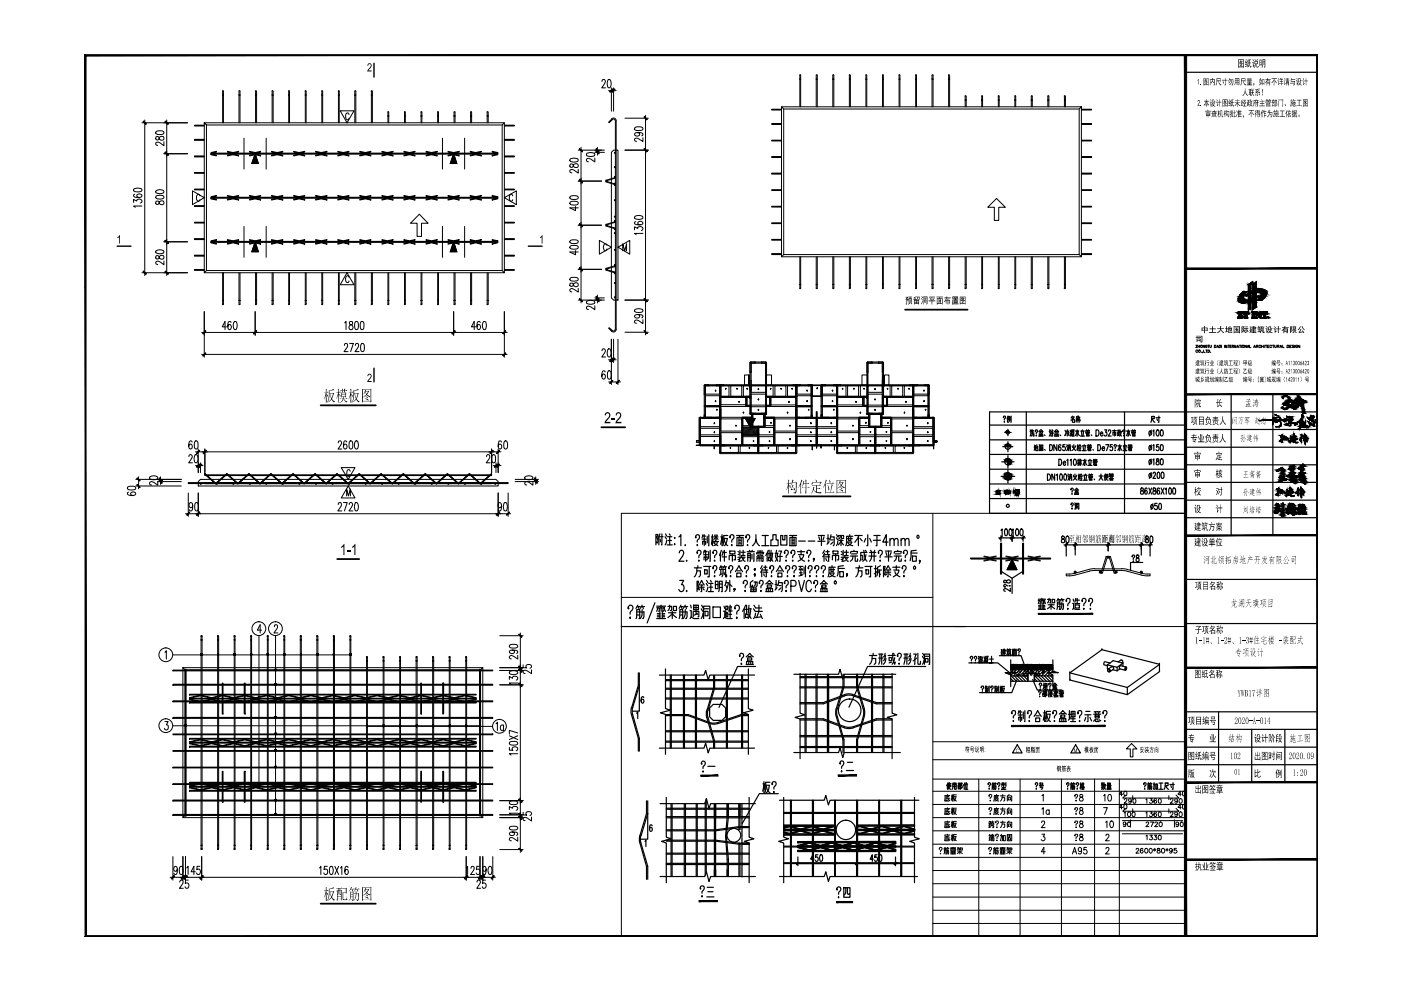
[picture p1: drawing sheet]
<svg xmlns="http://www.w3.org/2000/svg" width="297mm" height="210mm" viewBox="0 0 297 210" stroke-linecap="round" stroke-linejoin="round" font-family="sans-serif">
<g fill="#000">
<path d="M200.2 63.1h.5v-.3l.1 .1v.2h.7v.1h-.8l-.1 .3 .3 .1v-.3h.1v.3h.4l-.1 .7-.2-.1h.2v-.5h-.3v.9h-.1v-.9h-.2v.7h-.2v-.7l-.2 .4-.1-.1 .4-.8h-.4zM128.3 87.6l.6-.2 .4 .3v.7l-.8 1.1h.9v.2h-1.2l.1-.5 .8-.8 .1-.5a.37 .37 0 0 0-.5-.3 .37 .37 0 0 0-.3 .5h-.2zM129.6 88.7h.7v.3h-.7zM130.6 87.6l.6-.2 .5 .4-.1 .8-.8 .9h.9v.2h-1.2l.2-.6 .7-.7 .1-.5a.38 .38 0 0 0-.5-.3 .38 .38 0 0 0-.2 .5h-.3zM72.9 115.3h.1v2.4h-.2v-1.9l-.5 .4v-.3zM73.6 116.7h.7v.3h-.7zM75.2 115.3h.2v2.4h-.3v-1.9l-.4 .4v-.3z"/>
<path d="M192.6 62.9h.8v.1h-.4v.2h.3v1h-.1v-.8h-.4v.8h-.1v-1h.2v-.2h-.3zM192 62.9h.5l-.1 .4 .2 .3-.1 .2h-.1l.1-.2h-.2v1h-.2l-.1-.2h.2v-.8h-.2v-.1h.3l-.2-.2 .3-.2h-.4zM192.9 63.5h.1v.6l-.4 .5-.1-.2 .4-.3zM193.1 64.1l.3 .3-.1 .2-.3-.3z"/>
<path d="M193.8 63l.5-.2 .1 .1-.5 .2v.4l.2-.1-.1-.2h.1l.3 .3 .1-.3-.1-.3h.6l-.1 .6-.2 .1-.1-.2 .2 .1 .1-.5h-.3v.4a.22 .22 0 0 1-.2 .2 .22 .22 0 0 1-.3-.1l-.4 .2zM193.8 63.7h1.1v.9l-.2-.2h-.8l-.1 .2zM194.4 63.8v.2h.3v-.2zM193.9 63.8v.2h.4v-.2zM194.4 64.1v.2h.3v-.2zM193.9 64.1v.2h.4v-.2z"/>
<path d="M195.3 62.9l.2-.1 .2 .4zM195.7 62.9h.9v1.6l-.3-.1 .2-.1v-1.3h-.7l-.1 1.6zM195.9 63.2h.5v.1h-.5zM195.2 63.3h.3l.1 .2-.1 .1zM196 63.5h.4v.6h-.4zM196.1 63.7v.3h.2v-.3zM195.5 63.7l.2 .1-.1 .2-.2 .5-.1-.1z"/>
<path d="M197 62.9h1.2v.1h-.5v.7h.6v.2h-.6v.7h-.2v-.7h-.6v-.2h.6v-.7h-.5zM198 63.1l.1 .1-.2 .5-.2-.1zM197 63.2h.3l.1 .4-.1 .1z"/>
<path d="M198.5 62.9h1.4v.1l-.6 .1v.1h.6v1.4l-.2-.2h-.9l-.2 .2v-1.4h.6v-.2h-.7zM199.5 63.4v.9h.2v-.9zM199.1 63.4v.2h.3v-.2zM198.8 63.4v.9h.2v-.9zM199.1 63.7v.2h.3v-.2zM199.1 64.1v.2h.3v-.2z"/>
<path d="M201.9 62.9h1.2v.3h-.5l.6 .1v.2h-.6h.4v.8h-.8v-.8h.3h-.7v-.2l.7-.1h-.6zM202.8 63v.1h.2v-.1zM202.4 63v.1h.2v-.1zM202.1 63v.1h.2v-.1zM202.3 63.7l.6 .1zM202.3 63.9l.6 .1zM202.3 64.1h.6zM201.9 63.6h.1v.7h1.2v.2l-1.3 .1z"/>
<path d="M203.5 62.9h1.2v1.7l-.1-.2h-1l-.1 .2zM204 63v.2h.5l-.2 .4 .3 .1v-.7zM203.6 63v1.3h.6l-.3-.2 .1-.1 .3 .2-.1 .1h.4v-.5l-.1 .1-.4-.2-.4 .1v-.1l.3-.2-.1-.1-.1 .1-.1-.1 .3-.4zM204 63.8h.1l.2 .2v.1zM204 63.3l.1 .2 .2-.2z"/>
<path d="M69.7 82.7l.3 .1 .7-.3 .1 .2-.9 .2v.5h.7l.1-.1 .2 .1-.5 1.1 .6 .6a.17 .17 0 0 1-.2 .2 .17 .17 0 0 1-.2-.2l-.3-.4-.8 .6 .7-.7-.2-1.1h-.1l-.1 1.1-.5 .7 .4-.9zM70 83.5l.2 .6a.17 .17 0 0 0 0 .2 .17 .17 0 0 0 .2 0 .17 .17 0 0 0 0-.2l.2-.6zM69.1 82.4l.2 .2-.1 .6 .3-.2 .1 .2h-.4v.4l.3 .2 .1 .3-.4-.4 .1 1.6-.2 .1v-1.6l-.4 .9 .4-1.4-.4-.1h.4z"/>
<path d="M71.7 82.4l.2 .1-.1 .6 .3-.1 .2 .2h-.5v.3l.3 .2 .1 .3-.1 .1-.3-.5v1.7l-.1 .1v-1.7l-.5 .8 .5-1.1v-.2l-.4-.1h.4zM72.1 82.8h.4v-.4l.2 .1-.1 .3h.4v-.4l.2 .1v.3l.2-.1 .3 .2h-.5v.2l-.2 .1v-.3h-.4l-.1 .3v-.3h-.3zM72.3 83.2h1l.1 .1v.9l-.5-.1v.4h.5l.1-.2 .2 .2-.8 .1 .4 .4 .4 .1a.39 .39 0 0 1-.5 .1 .39 .39 0 0 1-.2-.4l-.2-.3-.4 .7-.5 .2 .6-.4 .2-.4-.7-.1h.7v-.1v-.3l-.4 .2zM72.5 83.4v.3h.7v-.3zM72.5 83.7v.3h.7v-.3z"/>
<path d="M74.9 82.7l.3 .1 .7-.3 .2 .2-1 .2v.5h.7l.1-.1 .2 .1-.3 .8a.59 .59 0 0 0 .5 .9l-.1 .1a.22 .22 0 0 1-.2 .1 .22 .22 0 0 1-.2-.2l-.3-.4-.8 .6 .7-.7-.2-1.1h-.1l-.1 1-.5 .8 .4-.8zM75.3 83.5l.3 .9 .2-.9zM74.3 82.4l.2 .2v.6l.2-.2 .2 .2h-.4v.4l.3 .5-.1 .1-.2-.5v1.6l-.2 .1v-1.6l-.4 .9 .4-1.3v-.2h-.4h.4z"/>
<path d="M76.8 82.4l.1 .2h1.7v-.2l.2 .2-.1 2.6-.1 .1v-.2h-1.7v.2h-.1zM76.9 82.6v1.6l.5-.3a.51 .51 0 0 0 0-.8l-.4 .5 .5-1zM77.5 82.6l.1 .1-.1 .2 .6-.1 .2 .2-.3 .4a.27 .27 0 0 0-.1 .3 .27 .27 0 0 0 .3 .2 .18 .18 0 0 1 .3 0 .18 .18 0 0 1-.1 .3l-.4-.2a.48 .48 0 0 0-.8 .1l-.3 .1v.8h1.7v-2.4zM77.5 83l.3 .5 .2-.5zM77.5 84h.1a.27 .27 0 0 1 .3 .1 .27 .27 0 0 1 0 .3zM77.3 84.5h.5a.24 .24 0 0 1 .2 .1 .24 .24 0 0 1 0 .3z"/>
<path d="M168 101.7l.3 .2-.3 .4h.7l.1-.1 .2 .2-.2 2-.3 .3-.3-.4a.39 .39 0 0 0 .5-.1 .39 .39 0 0 0 0-.4v-1.4h-.7l-.4 .6zM168 102.7l.3 .2-.5 .8h.6l-.1-.4 .3 .5-.2 .2v-.2l-.6 .2-.2-.3zM167.1 101.7l.2 .1v.6l.2-.1 .2 .2h-.4v.4a.29 .29 0 0 1 .3 .2 .29 .29 0 0 1-.1 .3l-.2-.5v1.7l-.2 .1v-1.6l-.4 .8 .4-1.3-.4-.2h.4z"/>
<path d="M170.3 102l.3 .1-.2 .4h.4v-.8l.2 .1-.1 .7 .5-.1 .2 .2h-.7v.8h.5l.1-.2 .2 .2h-.8v1.2l-.1 .1v-1.3h-.8h.8v-.8h-.5l-.2 .6zM169.9 101.7l.2 .2-.3 .6 .1 .1v2l-.2 .1v-2l-.5 .7z"/>
<path d="M172.1 102.9h1.6l.2-.2 .1 .3h-.8v.6h.4l.1-.2 .2 .3h-.7v.6l1 .1-.2 .2-.9-.1-.6-.7-.2 .6-.3 .3 .3-.7 .1-.8 .3 .2-.1 .5 .4 .4v-1.3h-.8zM172.9 101.7l.3 .2-.1 .3zM172.3 102.1v.2h1.6l.1-.2 .2 .3-.4 .3 .1-.3h-1.6a.17 .17 0 0 1 0 .2 .17 .17 0 0 1-.3 0z"/>
<path d="M175.1 101.7l.2 .2-.3 .6 .1 .2-.1 1.9h-.1v-1.8l-.4 .6zM175.8 101.7l.1 .1a.31 .31 0 0 1 .2 .3 .31 .31 0 0 1-.2 .3zM175.2 102.4h1.2l.2-.1 .2 .2-1.5 .1zM175.5 102.8l.3 .7-.1 .5zM176.3 102.7l.3 .1-.5 1.6h.5l.1-.2 .2 .2-1.6 .1-.1-.1 .9-.1z"/>
<path d="M177.4 101.7l.1 .2h1.7v-.2l.2 .2-.1 2.6-.1 .1v-.2h-1.7l-.1 .2zM177.5 101.9v1.6l.5-.3a.29 .29 0 0 0 .2-.2 .29 .29 0 0 0-.1-.3l-.1-.3-.3 .5 .4-1zM178.1 101.9l.2 .1-.2 .2h.6l.2 .1-.5 .7 .8 .3-.3 .2-.3-.2a.35 .35 0 0 0-.3-.3 .35 .35 0 0 0-.3 .3l-.5 .2v.8h1.7v-2.4zM178.1 102.3v.2a.2 .2 0 0 0 .2 .3 .2 .2 0 0 0 .2-.3l.1-.2zM178.1 103.3l.2 .1a.19 .19 0 0 1 .3 .1 .19 .19 0 0 1-.1 .2zM177.9 103.8l.7 .1 .1 .3z"/>
<path d="M69.7 188.4l.2 .1 .8-.4 .1 .2-.9 .3v.4h.7l.1-.1 .2 .2-.5 1.1 .6 .6a.26 .26 0 0 1-.3 .2 .26 .26 0 0 1-.2-.3 .2 .2 0 0 0-.2-.3 .2 .2 0 0 0-.2 .2l-.6 .4 .7-.8-.2-1.1h-.1l-.1 1.2-.2 .5-.3 .2 .3-.7zM70 189.1l.3 1 .3-1zM69.1 188l.2 .2-.1 .6 .3-.1 .1 .2h-.4l.1 .4a.32 .32 0 0 1 .3 .2 .32 .32 0 0 1-.1 .3l-.3-.5 .1 1.7-.2 .1v-1.7l-.4 .9 .4-1.4-.4-.1h.4z"/>
<path d="M72.6 188.3l.8-.1 .1 .1v1.1l-.7-.1v1.4h.6l.1-.6v.2a.27 .27 0 0 1 .2 .3 .27 .27 0 0 1-.3 .2h-.6l-.2-.1v-1.6l.7 .1v-.8h-.6zM71.3 188.3h1l.1-.1 .2 .2h-.5v.4l.3-.1 .1 .1-.1 2.1-.1 .1v-.4h-.7v.3l-.2 .1v-2.3l.4 .1v-.4h-.4zM71.9 188.4v.4h.1v-.4zM72.1 188.9v.7h.2v-.7zM71.9 188.9l-.3 1.1h.7v-.3h-.3v-.8zM71.6 188.9v.8l.2-.5v-.3zM71.6 190.1v.5h.7v-.5z"/>
<path d="M74.3 189l.7 .1-.1 1.6a.22 .22 0 0 1-.1 .3 .22 .22 0 0 1-.3-.2l-.1-.1 .4 .1v-.6h-.4l-.1 .5-.4 .3 .4-.5zM74.4 189.2v.4h.4v-.4zM74.4 189.7v.4h.4v-.4zM75.4 188.9l.2 .2v.3h.4l.2 .1-.1 1.1a.29 .29 0 0 1-.2 .4 .29 .29 0 0 1-.4-.2l.4-.1v-1.2h-.3l-.2 .9-.5 .7 .5-1.1a.24 .24 0 0 0 .1-.3 .24 .24 0 0 0-.3-.1l-.2-.2h.4zM74.4 188l.2 .2-.2 .3h.6l.1-.2 .1 .3h-.6l.2 .2v.2l-.2-.4h-.2l-.4 .4zM75.4 188.1l.2 .2-.2 .2 .7-.2 .1 .3h-.6a.22 .22 0 0 1 .3 .1 .22 .22 0 0 1-.1 .3l-.2-.4h-.2l-.3 .5z"/>
<path d="M76.8 188.1l1.8 .1v-.2l.2 .2-.1 2.7-.1 .1v-.3h-1.7l-.1 .3zM76.9 188.3v1.5l.4-.3a.39 .39 0 0 0 .4-.3 .39 .39 0 0 0-.2-.4l-.4 .5 .4-1zM77.5 188.3l.1 .1-.1 .2h.5l.1-.1 .2 .2-.5 .6 .7 .3a.48 .48 0 0 1-.8-.2l-.8 .5v.8h1.7v-2.4zM77.5 188.7l.2 .5 .3-.5zM77.5 189.7h.1a.25 .25 0 0 1 .3 .1 .25 .25 0 0 1 0 .3zM77.3 190.1l.5 .1a.21 .21 0 0 1 .2 .1 .21 .21 0 0 1 0 .2z"/>
</g>
<path d="M191.9 65.7h13.2M68 85.9h11.7M127.5 90.6h5M71.5 118.5h4.7M166 105.2h14.3M68 191.6h11.7" fill="none" stroke="#000" stroke-width=".38"/>
<g fill="none" stroke="#000" stroke-width=".21">
<path d="M54.1 32.6l.7 2.1h-1.4zM72.1 23.5h3l-1.5 2.5zM74 24.3l-.2-.3a.78 .78 0 0 0-.6 .5 .78 .78 0 0 0 .3 .8l.3 .1 .2-.3M96.2 32.6l.7 2.1h-1.4zM40.8 40.5l2.5 1.4-2.5 1.5zM42.4 41.5a.4 .4 0 0 0-.5-.3 .4 .4 0 0 0-.2 .5v.4a.4 .4 0 0 0 .2 .6 .4 .4 0 0 0 .5-.4M54.1 51.3l.7 2.1h-1.4zM73.6 57.8l1.5 2.6h-3zM74 58.8l-.2-.3a.75 .75 0 0 0-.5 .7 .75 .75 0 0 0 .5 .7l.2-.3M88.9 45.4l1.9 1.9h-1.4v2.8h-1v-2.8h-1.4zM96.2 51.3l.7 2.1h-1.4zM106.9 41.9l2.6-1.4v2.9z"/>
<path d="M108.7 41.5l-.2-.3a.81 .81 0 0 0-.5 .7 .81 .81 0 0 0 .5 .8l.2-.4M127.1 51l2.5 1.4-2.5 1.5zM128.7 52l-.3-.3a.78 .78 0 0 0-.5 .7 .78 .78 0 0 0 .5 .8l.3-.4M131 52.4l2.5-1.4v2.9zM132 53.2v-1.5l.5 1.5 .3-1.5v1.5M211.3 42.1l1.8 1.8h-1.3v2.8h-1v-2.8h-1.4zM72.3 99.1h3l-1.5 2.5zM74.3 99.9l-.3-.3a.85 .85 0 0 0-.2 1.4h.3l.2-.3M158 88.7h2.1l-1 1.9zM73.5 105.2v-1.5l.4 1.5 .4-1.5v1.5M73.8 103l1.5 2.6h-3z"/>
</g>
<g fill="none" stroke="#000" stroke-width=".21">
<path d="M157.4 90.6h3.3v1.7h-3.3zM157.6 90.6l-.2 .1M157.8 90.6l-.4 .3M158 90.6l-.6 .5M158.2 90.6l-.8 .8M158.5 90.6l-1.1 1M158.7 90.6l-1.3 1.3M159 90.6l-1.6 1.5M159.2 90.6l-1.8 1.7M159.4 90.6l-1.7 1.7M159.6 90.6l-1.7 1.7M159.9 90.6l-1.7 1.7"/>
<path d="M160.1 90.6l-1.7 1.7M160.4 90.6l-1.8 1.7M160.6 90.6l-1.7 1.7M160.7 90.6l-1.6 1.7M160.7 90.9l-1.4 1.4M160.7 91.1l-1.1 1.2M160.7 91.4l-.9 .9M160.7 91.6l-.7 .7M160.7 91.8l-.4 .5M160.7 92l-.2 .3"/>
</g>
<path d="M54.1 32.6l.7 2.1h-1.4zM96.2 32.6l.7 2.1h-1.4zM54.1 51.3l.7 2.1h-1.4zM96.2 51.3l.7 2.1h-1.4zM158 88.7h2.1l-1 1.9z" fill="#000" stroke="#000" stroke-width=".21"/>
<g fill="none" stroke="#000" stroke-width=".21">
<path d="M199.2 179.9v.2v-.4a.3 .3 0 0 1 .5 .1 .3 .3 0 0 1-.2 .5l-.1 .3M200.3 179.8h.4M200.4 179.7l-.3 .3M200.4 169.8h.8M200.4 175.5h.8M200.4 178.3h.8M200.4 179.8l.1 .2M200.4 172.7h.8M200.6 169.2h.8M200.6 174.9h.8M200.6 177.7h.8M200.6 172.1h.8"/>
<path d="M200.8 179.8h.4M200.9 168.4v.3M200.9 171.2v.3M200.9 174.1v.1M200.9 176.9v.1M200.9 179.7l-.2 .3M201 168.9l.1 .6 .2 .3 .1-.2M201 169.6l-.6 .2M201 174.5l.1 .6 .2 .3 .1-.1M201 175.3l-.6 .1M201 177.3l.1 .6 .2 .3 .1-.1M201 178.1l-.6 .1"/>
<path d="M201 171.7v.4l.3 .5 .1-.2M201 172.4l-.6 .2M201 179.8l.1 .2M201.2 168.8l-.6 .2v.7M201.2 174.4l-.6 .1v.8M201.2 177.2l-.6 .2v.7M201.2 171.6l-.6 .1v.8M201.4 168.7h-1l-.1 1.1M201.4 174.2h-1l-.1 1.3M201.4 177h-1l-.1 1.3M201.4 171.5h-1l-.1 1.2M201.5 179.9h.3v.4"/>
<path d="M201.5 179.7h1.1M201.7 179.9l-.2 .4M201.7 168.7h.4M201.7 174.3h.4M201.7 177.2h.4M201.7 171.5h.4M201.9 168.4v1.4M201.9 171.2v1.5M201.9 174.1v1.4M201.9 176.9v1.4M201.9 179.8l.2 .2M202 169.5l-.1-.8-.2 1"/>
<path d="M202 175.1l-.1-.8-.2 1M202 177.9l-.1-.7-.2 .9M202 172.3l-.1-.8-.2 1M202.1 179.7h.1M202.1 168.9h.6l-.2 .6-.3 .3M202.1 174.5h.6l-.2 .6-.3 .4M202.1 177.3h.6l-.2 .7-.3 .3M202.1 171.7h.6l-.2 .6-.3 .4M202.2 169a.78 .78 0 0 0 .6 .8M202.2 174.6a.88 .88 0 0 0 .6 .9M202.2 177.4a.88 .88 0 0 0 .6 .9M202.2 179.8l-.1 .5"/>
<path d="M202.2 171.8a.88 .88 0 0 0 .6 .9M202.5 179.9l.1 .4M202.6 179.8l-.3 .1v.4M202.8 168.5h-.7l-.1 1.3M202.8 174.2h-.7l-.1 1.3M202.8 177h-.7l-.1 1.3M202.8 171.4h-.7l-.1 1.3M202.9 179.8h.5v.4h-.2M203.2 179.7l-.3 .5M203.6 179.8h.4v.4h-.4zM209.7 179.9v.2v-.4a.3 .3 0 0 1 .5 .1 .3 .3 0 0 1-.2 .5l-.1 .3M209.7 177.1h.4"/>
<path d="M209.7 168.7v.2l.1-.4a.3 .3 0 0 1 .4 .1 .3 .3 0 0 1-.1 .4l-.2 .4M209.7 174.2h.3v.5h-.3zM209.7 171.5v.2l.1-.4a.37 .37 0 0 1 .5 .2 .37 .37 0 0 1-.4 .5v.2M209.7 174.8v.7M209.8 177.4v.6M209.8 174.7v.7M209.8 176.9v.2M209.8 174.9h.3M209.9 169.7v.1zM209.9 172.5v.2zM210 177.3l-.1 .7M210.1 175.3l-.4 .2"/>
<path d="M210.1 174.3h.7M210.1 178.1l-.4 .1M210.1 174.9h.6M210.1 177.4h.7M210.2 178.3v-.7h.5v.7h-.1M210.2 177v.2h.5v-.2M210.2 174.7h.4M210.3 174.9l-.1 .2h.5v.3l-.3 .1M210.4 177.6v.7M210.4 174.3l.4 .4M210.4 174.1l-.1 .4-.2 .2M210.4 177.4l-.1 .2"/>
<path d="M210.4 176.9v.3M210.5 177.6v.7M210.8 179.8h.4M210.9 179.7l-.3 .3M210.9 169.4h.7l-.2 .3-.5 .1M210.9 172.2h.7l-.2 .3-.5 .2M210.9 169h.8M210.9 171.7h.8M210.9 179.8l.1 .2M211 169.4l.2 .3 .6 .1M211 172.2l.2 .3 .6 .2M211.1 168.7v.5h.4v-.5"/>
<path d="M211.1 174.3l.1 .1h-.1a.31 .31 0 0 1 .2-.3 .31 .31 0 0 1 .4 .2 .31 .31 0 0 1-.2 .4l-.1 .3M211.1 177.1l.1 .1h-.1a.31 .31 0 0 1 .2-.3 .31 .31 0 0 1 .4 .2 .31 .31 0 0 1-.2 .4l-.1 .3M211.1 171.5v.5h.4v-.5M211.3 175.4h.1zM211.3 178.2h.1zM211.3 168.4v.3M211.3 171.2v.3M211.3 179.8h.4M211.4 179.7l-.2 .3M211.5 179.8l.1 .2M211.8 168.7h-1l-.1 1.1M211.8 171.5h-1l-.1 1.2"/>
<path d="M212 179.9h.3v.4M212 179.7h1.1M212.1 177.2h.5v1l-.2 .1M212.1 168.7h1M212.1 174.3h1M212.1 171.5h1M212.2 179.9l-.2 .4M212.3 176.9l-.2 1.4M212.4 179.8l.2 .2M212.5 169.1h.5v.6l-.2 .1M212.5 168.7a1.13 1.13 0 0 1-.4 1.1M212.5 174.7h.5v.6l-.2 .2"/>
<path d="M212.5 174.3a1.15 1.15 0 0 1-.4 1.2M212.5 171.9h.5v.6l-.2 .2M212.5 171.5a1.15 1.15 0 0 1-.4 1.2M212.6 168.4v.3M212.6 171.2v.3M212.6 174.1v.2M212.6 179.7h.1M212.7 179.8l-.1 .5M212.8 177.2h.3v1.1h-.3zM213 179.9l.1 .4M213.1 179.8l-.3 .1v.4M213.4 179.8h.5v.4h-.2"/>
<path d="M213.6 169.8v-1.1h.9v1.1h-.1M213.6 175.5v-1.2h.9v1.2h-.1M213.6 177h.9v1.3h-.9zM213.6 172.7v-1.2h.9v1.2h-.1M213.7 179.7l-.3 .5M213.7 177.2h.6M213.7 169.1h.6v.5h-.6zM213.7 174.7h.6v.5h-.6zM213.7 171.9h.6v.5h-.6zM213.8 177.6h.4v.5h-.4zM214 168.4l-.3 .3M214 174.1l-.3 .2"/>
<path d="M214 171.2l-.3 .3M214 177v.6M214.1 179.8h.4v.4h-.4zM220.9 174.4l.2-.3h.3l.1 .2-.1 .5-.6 .7h.8M220.9 168.7l.3-.3v1.4M220.9 176.9h.6l-.3 .5a.41 .41 0 0 1 .3 .7 .41 .41 0 0 1-.7-.1M220.9 171.5l.3-.3v1.5M222.5 171.9a.45 .45 0 0 0-.8 .2 .45 .45 0 0 0 .6 .6l.2-.2M222.5 171.7v1M227.9 168.7v.2l.1-.4a.3 .3 0 0 1 .4 .1 .3 .3 0 0 1-.1 .4l-.2 .4M227.9 174.3v.1a.31 .31 0 0 1 .2-.3 .31 .31 0 0 1 .4 .2 .31 .31 0 0 1-.2 .4l-.2 .3M227.9 177.1v.1a.31 .31 0 0 1 .2-.3 .31 .31 0 0 1 .4 .2 .31 .31 0 0 1-.2 .4l-.2 .3"/>
<path d="M227.9 171.5v.2l.1-.4a.32 .32 0 0 1 .5 .1 .32 .32 0 0 1-.2 .5l-.2 .3M228.1 175.4h.1zM228.1 178.2h.1zM228.1 169.7v.1zM228.1 172.5v.2zM229 168.5v.4a.51 .51 0 0 1 .6 .3 .51 .51 0 0 1-.2 .6 .44 .44 0 0 1-.6-.4 .44 .44 0 0 1 .6-.4l.2-.2-.1-.3zM229 174.1v.4a.51 .51 0 0 1 .6 .3 .51 .51 0 0 1-.2 .7 .46 .46 0 0 1-.6-.5 .46 .46 0 0 1 .6-.4l.2-.2-.1-.3zM229 176.9v.4a.51 .51 0 0 1 .6 .3 .51 .51 0 0 1-.2 .7 .44 .44 0 0 1-.6-.5 .44 .44 0 0 1 .6-.4l.2-.2-.1-.3zM229 171.3v.4a.53 .53 0 0 1 .6 .3 .53 .53 0 0 1-.2 .7 .46 .46 0 0 1-.6-.5 .46 .46 0 0 1 .6-.4l.2-.2-.1-.3zM230.4 179.7h-.6v.6a.44 .44 0 0 1 .6 0 .44 .44 0 0 1-.1 .6 .44 .44 0 0 1-.6-.1M234 168.7l.3-.3v1.4M234 171.2h.8l-.6 1.5"/>
<path d="M234.4 174.3l.3-.2v1.4M234.5 177.2l.1-.3a.39 .39 0 0 1 .5 .2 .39 .39 0 0 1-.1 .5l-.6 .7h.8M235 168.5a.33 .33 0 0 1 .6 .2l.1 .5-.2 .6h-.5l-.1-.6zM235.5 174.1h.3a.8 .8 0 0 1-.2 1.4l-.3-.6zM238 174h12.7M238 176.8h12.7M238 168.4h-.7l.5-.6v.9M238 171.2h-.7l.5-.6v.9M238.3 172.3l.2-.2v1M238.4 169.6l.1-.3 .4 .1v.3l-.6 .6h.7M238.4 167.8a.45 .45 0 0 1 .5 .5 .45 .45 0 0 1-.5 .4l-.1-.4zM238.4 170.6h.1a.47 .47 0 0 1 .4 .5 .47 .47 0 0 1-.5 .4l-.1-.4z"/>
<path d="M238.6 168.6l-.6 .6h11.9l-.6-.6M238.6 171.4l-.6 .6h11.9l-.6-.6M238.7 174.6a.3 .3 0 0 1-.4 .2 .3 .3 0 0 1-.1-.4 .3 .3 0 0 1 .5 0l-.1 .8-.3 .1-.1-.2M239.1 172.3l.1-.1a.45 .45 0 0 1 .5 .5 .45 .45 0 0 1-.5 .4zM239.2 174.3a.48 .48 0 0 1 .6 .4 .48 .48 0 0 1-.4 .6l-.3-.3zM239.7 173.8v1.6M239.9 169.7a.3 .3 0 0 1-.4 .2 .3 .3 0 0 1-.2-.4 .3 .3 0 0 1 .5 0l-.1 .8-.4-.1M240.2 172.2a.45 .45 0 0 1 .5 .5 .45 .45 0 0 1-.5 .4l-.2-.4zM240.2 168.7v.8M240.2 171.5v.9M240.3 169.4a.48 .48 0 0 1 .6 .3 .48 .48 0 0 1-.3 .6l-.4-.2zM242.9 179.9a.45 .45 0 0 1 .5 .5 .45 .45 0 0 1-.5 .4l-.2-.3z"/>
<path d="M243 177.2l.2-.1v1M243 169.5l.2-.2v1M243 172.3l.2-.2v1M243 174.5a.28 .28 0 0 1 .3-.2 .28 .28 0 0 1 .2 .2l-.5 .8h.6M243.8 177.1h.5l-.3 .4h.2a.33 .33 0 0 1 0 .5 .33 .33 0 0 1-.5-.1M243.8 179.9a.45 .45 0 0 1 .5 .5 .45 .45 0 0 1-.5 .4l-.2-.3zM243.8 169.3h.5l-.3 .4a.3 .3 0 0 1 .4 .3 .3 .3 0 0 1-.3 .3l-.4-.2M243.8 172.1h.5l-.3 .4a.32 .32 0 0 1 .3 .3 .32 .32 0 0 1-.2 .3 .32 .32 0 0 1-.4-.2M243.9 174.3h.7l-.5 1M244.7 177.1h.5l-.3 .4h.2a.33 .33 0 0 1 .1 .5 .33 .33 0 0 1-.6-.1M244.8 179.9v.6M244.9 174.5a.3 .3 0 0 1 .3-.2 .3 .3 0 0 1 .2 .2l-.6 .8h.7"/>
<path d="M245.2 169.5v-.1a.48 .48 0 0 0-.6 .3 .48 .48 0 0 0 .3 .6 .3 .3 0 0 0 .3-.3 .3 .3 0 0 0-.2-.3 .3 .3 0 0 0-.4 .3M245.2 172.3l-.2-.2a.49 .49 0 0 0-.4 .6 .49 .49 0 0 0 .5 .4 .31 .31 0 0 0 0-.5 .31 .31 0 0 0-.5 .2M245.4 179.9v.3a.38 .38 0 0 1 .5 .2 .38 .38 0 0 1-.2 .5l-.3-.1a.4 .4 0 0 1 0-.5 .4 .4 0 0 1 .5-.1v-.3zM245.7 177.1h.1a.47 .47 0 0 1 .4 .5 .47 .47 0 0 1-.5 .4l-.1-.4zM245.7 169.4a.45 .45 0 0 1 .5 .4 .45 .45 0 0 1-.5 .5l-.1-.4zM245.7 172.2a.48 .48 0 0 1 .6 .4 .48 .48 0 0 1-.3 .5l-.4-.2zM246.4 179.9a.46 .46 0 0 1 .5 .5 .46 .46 0 0 1-.5 .4l-.1-.3zM247.4 179.9v.6M247.8 168.7v.8M247.8 171.5v.9M248.2 169.6l.1-.3 .4 .1v.3l-.6 .6h.7M248.2 172.4l.1-.3 .4 .2-.6 .8h.7"/>
<path d="M249 173.8v1.6M249.4 179.9h-.4l-.1 .4a.36 .36 0 0 1 .6 0 .36 .36 0 0 1-.1 .5 .36 .36 0 0 1-.5-.1M249.6 169.7l-.1 .2a.3 .3 0 0 1-.5-.3 .3 .3 0 0 1 .5-.2 .49 .49 0 0 1 .2 .6 .49 .49 0 0 1-.6 .3v-.1M249.6 172.5a.3 .3 0 0 1-.4 .2 .3 .3 0 0 1 0-.5l.1-.1a.55 .55 0 0 1 .4 .5 .55 .55 0 0 1-.4 .5l-.2-.1M249.9 174.6a.3 .3 0 0 1-.3 .3 .3 .3 0 0 1-.3-.3 .3 .3 0 0 1 .3-.3 .53 .53 0 0 1 .3 .5 .53 .53 0 0 1-.4 .5l-.2-.2M250.1 169.4a.46 .46 0 0 1 .6 .4 .46 .46 0 0 1-.6 .5l-.1-.4zM250.1 172.2a.46 .46 0 0 1 .6 .5 .46 .46 0 0 1-.6 .4l-.1-.4zM250.4 174.3a.48 .48 0 0 1 .5 .4 .48 .48 0 0 1-.3 .6l-.3-.3zM250.4 168.4h-.6l.4-.6v.9M250.4 171.2h-.6l.4-.6v.9M250.8 167.8a.45 .45 0 0 1 .5 .5 .45 .45 0 0 1-.5 .4l-.1-.4zM250.8 170.6h.2a.52 .52 0 0 1 .3 .4 .52 .52 0 0 1-.3 .5l-.3-.1z"/>
<path d="M199.4 180.9v.2zM200.1 181.1l.1-1h.4v1h-.1M200.2 180.4h.9v.5l-.1 .2M200.2 180.7h.4M200.9 180.1v.7l-.2 .3M201.5 181.1h1.1M201.6 180.7h.3M201.6 180.9h.3M201.6 180.6h.3M201.9 180.4v.7M202.2 180.7h.4M202.2 180.9h.4"/>
<path d="M202.2 180.6h.4M202.2 180.4v.7M202.5 180.3h-.3M202.9 181l.6-.4 .5 .4M203 180.5h1M203.5 180.3v.8M209.9 180.9v.2zM210.6 181.1l.1-1h.4v1h-.1M210.7 180.4h.9v.5l-.1 .2M210.7 180.7h.4M211.4 180.1v.7l-.2 .3M212 181.1h1.1"/>
<path d="M212.1 180.7h.3M212.1 180.9h.3M212.1 180.6h.3M212.4 180.4v.7M212.7 180.7h.4M212.7 180.9h.4M212.7 180.6h.4M212.7 180.4v.7M213 180.3h-.3M213.4 181l.6-.4 .5 .4M213.5 180.5h1M214 180.3v.8"/>
<path d="M221.6 180.6h-.8l.5-.9v1.4M227.4 181.1l.4-1.4 .5 1.4M227.5 180.6h.6M229.3 180.1v.2a.38 .38 0 0 1-.6 .1 .38 .38 0 0 1 0-.6 .38 .38 0 0 1 .6 .1v.2a.63 .63 0 0 1-.4 1l-.3-.2M234.5 180l.2-.3h.2l.2 .2-.1 .5-.6 .7h.8M240.9 180.1l.1-.2a.29 .29 0 0 1 .4 .1 .29 .29 0 0 1-.1 .4l-.5 .5h.7M242.3 180v-.1a.5 .5 0 0 0-.6 .4 .5 .5 0 0 0 .4 .6 .31 .31 0 0 0 .3-.3 .31 .31 0 0 0-.3-.3 .31 .31 0 0 0-.3 .3M244.6 180l.4 .3M245 180l-.4 .3M247.2 180l.5 .3M247.7 180l-.5 .3M248.5 180.2a.3 .3 0 0 1-.4 .3 .3 .3 0 0 1-.1-.5 .3 .3 0 0 1 .5 0l-.1 .8-.2 .1-.2-.2"/>
<circle cx="246.1" cy="174.7" r=".44"/>
</g>
<!-- layer: PUB_TITLE -->
<path d="M18 198.6h261.4l-.2-.2zM18 198.6l.2-.2h261zM18 11.6v187l.2-.2zM18 11.6l.2 .2v186.6zM18 11.6l.2 .2 261.2-.2zM18.2 11.8l261.2-.2-.2 .2zM279.2 11.8l.2 186.8v-187zM279.2 11.8l.2 186.8-.2-.2z" fill="#000" stroke="#000" stroke-width=".21"/>
<!-- layer: TK -->
<path d="M18 11.6h.1M18 24h.1M18 36.4h.1M18 48.8h.1M18 61.1h.1" fill="none" stroke="#000" stroke-width=".25"/>
<g fill="none" stroke="#000" stroke-width=".21">
<path d="M197.8 108.8v89.8h53.6v-41.3h-53.6M251.4 108.8h-119.7v89.8M131.7 126.7h66.1M202.3 132.8h49.1M239.9 157.6l1.1 1.2h-.8v1.7h-.6v-1.7h-.8zM197.8 165.2h53.6M197.8 167.8h53.6M197.8 170.6h53.6M197.8 173.4h53.6M197.8 176.1h53.6M197.8 179h53.6M197.8 161.1h53.6"/>
<path d="M207.5 165.2v33.4M216.3 165.2v33.4M225 165.2v33.4M232.1 165.2v33.4M237.3 165.2v33.4M197.8 181.8h53.6M197.8 184.6h53.6M197.8 187.4h53.6M197.8 190.2h53.6M197.8 193h53.6M197.8 195.8h53.6"/>
</g>
<!-- layer: Text -->
<g fill="#000">
<path d="M215.5 158.8l.2-.1 .2 .3a.24 .24 0 0 0-.4 0 .24 .24 0 0 0 0 .3 .17 .17 0 0 0 .2 .2 .17 .17 0 0 0 .2-.2 .25 .25 0 0 1-.4 .3 .25 .25 0 0 1-.1-.4zM227.8 158.7h.1l.1 .7 .2-.7h.1v.9v-.8l-.2 .8-.3-.8v.8zM243.8 158.5h.3v-.2l.1 .2h.4v.2h-.5v.2h.4l-.1 .4a.21 .21 0 0 1 0 .2 .21 .21 0 0 1-.3 .1v-.2l.2 .1 .1-.5h-.3l-.3 .6 .2-.5v-.4h-.2zM226.2 162.5h.3v-.2l.1 .2h.3l-.3 .1v.1h.3l-.3 .2h.4v.1h-.3v.2l.2-.1a.22 .22 0 0 0-.1 .3 .22 .22 0 0 0 .2 .1l-.1 .1-.4-.6-.1 .5h.3l-.4 .2 .1-.5-.3 .1 .3-.3h-.3v-.1h.4v-.1h-.2l.2-.2z"/>
<path d="M205.2 158.2v.2h.3l-.1 .1 .1 .4h-.1l-.1 .7-.2-.2h.2v-.5h-.4v-.1h.4v-.3l-.3 .2zM204.8 158.2l.3 .2-.2 .4v.8l-.1-.6-.1 .2-.1-.1 .3-.5-.1-.1-.2 .2zM204.9 159.1l.2-.1 .1 .3h-.1z"/>
<path d="M205.8 158.3h.6v.4h-.6zM205.9 158.4v.2h.4v-.2zM205.7 158.8h.8v.1h-.5l-.1 .1h.5l-.1 .6-.2-.2h.2v-.3l-.5 .1 .1-.3h-.2z"/>
<path d="M207.1 158.2v.3zM207.4 158.2l-.1 .3zM206.8 158.3l.1 .3zM207.1 158.6h.4l-.2 .8 .3-.1v.2h-.3l-.1-.5-.2 .6 .1-.4zM207.1 158.7v.2h.3v-.2zM206.7 158.7h.2v.6l.2-.1-.3 .2z"/>
<path d="M208.2 158.3h.3v1.2l-.2-.1h.1v-.3h-.2l-.2 .5zM208.2 158.4v.2h.2v-.2zM208.2 158.8v.2h.2v-.2zM207.8 158.4h.3v.8h-.3zM207.9 158.5v.2h.1v-.2zM207.9 158.8v.2h.1v-.2z"/>
<path d="M208.8 158.7l.1 .1zM208.8 159.3l.1 .2z"/>
<path d="M217.7 158.3l.2 .9-.1 .1v-.3v.6l-.1-.5-.2 .2 .2-.3-.1-.1zM217.9 158.4h.5v1.2h-.6zM218 158.5v.2h.3v-.2zM218 158.8v.2h.3v-.2zM218 159.2v.2h.3v-.2zM217.6 158.5l.1 .1-.1 .2zM217.8 158.4v.4z"/>
<path d="M218.7 158.3l.1 .4v-.3l.1 .2 .2 .1v-.3l.1 .1 .1-.2v.2h.1l-.1 .3h.2h-.4h.1v-.2l-.2 .3v.5h.5v.2l-.5-.2-.1 .2 .1-.5-.2 .1v-.2l-.1 .6v-.5l-.1 .2h-.1l.2-.4h-.1zM218.9 158.6v.5l.1-.3zM218.9 158.3l.1 .3zM218.6 158.4v.4zM219.1 159h.3v.4h-.3zM219.2 159.1l.1 .1z"/>
<path d="M219.6 158.4h.9v.1h-.5l.4 .1v1l-.1-.1h-.6l-.1 .1v-1h.4v-.1h-.4zM220.2 158.7v.7h.1v-.7zM219.9 158.7v.2h.2v-.2zM219.7 158.7v.7h.2v-.7zM219.9 159v.1h.2v-.1zM219.9 159.3v.1h.2v-.1z"/>
<path d="M230.3 158.3l.1 .2 .3-.2 .1 .2-.5 .1-.1-.1zM230 158.3l.3 .3-.2 .1 .2 .3-.1 .1-.1-.1v.6l-.1-.6v.3l-.1-.1 .1-.3-.1-.2zM230.3 158.7h.4v.4l-.2 .1h.3l-.2 .1 .2 .3-.3-.3-.3 .3 .2-.3-.2-.1h.3l-.2-.1zM230.3 158.8h.3zM230.3 159h.3z"/>
<path d="M231.1 158.3l.2 .3-.1 .1 .1 .2v.2l-.1-.2v.7l-.1-.6-.1 .3-.1-.1 .2-.3-.1-.2zM231.4 158.4h.4l-.4 .1v.2h.4l-.1 .5 .1 .4-.2-.2-.2 .2 .2-.3-.1-.5-.1 .6-.1 .2-.1-.1 .2-.3zM231.6 158.8v.4l.1-.4z"/>
<path d="M232 158.4h.9l-.4 .1 .3 .1v1l-.7-.1-.1 .1v-1h.4v-.1zM232.6 158.8v.6h.1v-.6zM232.3 158.8l.2 .1zM232.1 158.8v.6h.2v-.6zM232.3 159v.1h.2v-.1zM232.3 159.2v.2h.2v-.2z"/>
<path d="M241.7 158.5h.4v-.2v.2h.4v.3l-.1-.2h-.6l-.1 .2zM241.7 158.9h.3l.1-.3v.3h.4l-.1 .1a.26 .26 0 0 0-.1 .3 .26 .26 0 0 0 .2 .2v.1h-.1a.21 .21 0 0 0-.3-.2 .21 .21 0 0 0-.2 .2h-.2v-.1l.4-.2h-.3l.1-.3zM242 159l-.1 .2a.2 .2 0 0 0 .3 0 .2 .2 0 0 0 .1-.2z"/>
<path d="M243 158.3v.6v-.2l-.3 .2zM243 158.5h.2v-.2l.1 .2h.3l-.3 .1v.2l.2 .1h-.4l.1-.3zM242.7 158.3l.1 .3zM242.7 159h.9v.1h-.4l.1 .2 .2-.1-.1 .2 .1 .2-.4-.5-.1 .4h.2l-.3 .1 .1-.3-.3 .1 .3-.3h-.3z"/>
<path d="M244.8 158.5h.3v-.2h.1v.2h.4l-.1 1.1h-.1l.1-.1v-.9h-.6l-.1 1zM245 158.8h.4v.5h-.4zM245.1 158.9v.3h.2v-.3z"/>
<path d="M224.2 162.3l.3 .2-.3 .2h.2l-.1 .3h.2l-.2 .1 .2 .3-.3 .2v-.5h-.1l.1-.2h-.2zM224.5 162.4h.5l-.1 1.2h-.2l.2-.1v-1h-.4v1.1zM224.5 162.7l.2 .2 .2-.3-.1 .8-.1-.3-.2 .2 .2-.2z"/>
<path d="M225.3 162.3l.3 .3 .1-.3 .3 .3-.2 .1v-.1l-.2 .1v-.1l-.2 .1-.1-.1-.2 .2zM225.7 162.6l.1 .3h.2l-.1 .6-.2 .1 .2-.3v-.4h-.1l-.2 .7zM225.2 162.7h.3v.8l-.2 .1 .1-.4h-.1l-.2 .4zM225.3 162.8l.1 .1zM225.3 163l.1 .2z"/>
</g>
<!-- layer: S-TEXT -->
<g fill="none" stroke="#000" stroke-width=".25">
<path d="M205.7 139.4v.2a.3 .3 0 0 1 .2-.4 .3 .3 0 0 1 .4 .1 .3 .3 0 0 1-.2 .4l-.1 .4M206.6 139.4v.2a.3 .3 0 0 1 .1-.4 .3 .3 0 0 1 .4 .1 .3 .3 0 0 1-.1 .4l-.2 .4M207.4 139.5l.2 .3M207.4 139.1l.2 .3M207.6 140l-.2 .5M207.7 139.9v.6h.2M207.8 139.3h.4v.5h-.4zM207.8 139.5h.4M208 139.9v.6h.3v-.2M208.6 139.3l.1 .3M208.7 140l-.1 .5M208.8 139.7v.2"/>
<path d="M208.9 139.1v.5h.3v-.1M208.9 139.9l-.2 .6M209.1 139.9l-.3 .1M209.1 139.2l-.3 .3M209.2 139.7h.3l-.1 .3M209.2 139.1h.3l-.2 .4M209.3 139.3l.1 .3M209.3 139.7v.8M209.8 139.7h.8M210.2 139.1v1.4h-.4h.9M211.9 139h4.6l.9 2.5M212.3 138.3a.7 .7 0 0 0 .9 .7"/>
<path d="M212.3 137.8h.2l-.2 .4h.2l-.2 .8M212.6 138.6h.6M212.6 137.9h.6M212.7 137.8h.4v.4h-.4M212.7 138.3h.4M212.9 137.6v1.3M213.4 138h.4M213.6 137.7h.3M213.6 137.6l-.2 .3M213.6 138v.7M213.7 137.7l.1 .3M213.8 138.6l-.4 .2"/>
<path d="M214 137.7h.3M214 138.4l.1 .3M214.1 137.6l-.2 .3M214.2 137.7v.3M214.3 138.7l-.1 .3v-1h-.3l-.1 1M214.6 137.7h.9M214.7 137.9h.8v1.1h-.8zM214.9 138.3h.3M214.9 138.6h.3M215.1 137.7l-.2 .2v1.1M215.2 137.9v1.1M215.9 137.8v.2v-.4a.3 .3 0 0 1 .4 .2 .3 .3 0 0 1-.2 .4l-.1 .3"/>
<path d="M216 138.9h.1M205.4 140.5h6.1l2.9 2.4M206 140.4v.1zM206.8 140.4v.1zM207.6 140.5h.1M207.7 140.2h.2M208.1 145.7v.1a.26 .26 0 0 1 .1-.4 .26 .26 0 0 1 .3 .4l-.2 .6M208.3 146.7h.1M208.3 140.1l-.3 .1M208.7 140.2h.4M208.9 146h.5M208.9 140.2l.2 .3"/>
<path d="M209 146.6v-.3h.3v.3M209 145.5v.1h.3M209 145.6l-.1 .2M209.1 145.5v1.4M209.2 140.3l.3 .2M209.2 140.1v.4M209.3 140.1h.1M209.5 145.6v.9M209.7 145.5v1.4M210.1 145.7v.1l.1-.3a.36 .36 0 0 1 .4 .3 .36 .36 0 0 1-.3 .4v.2M210.3 146.7h.1M210.9 146h.5"/>
<path d="M210.9 146.6v-.3h.5l-.1 .3M210.9 145.6v.2M211 145.5l-.1 .1h.5M211.2 145.5v1.4M211.5 145.6v.9M211.8 145.5l-.1 1.4M212.1 145.7h.3M212.2 145.5v1.4M212.3 146.5l-.1-.8-.1 .9M212.5 145.9h.4l-.4 1M212.5 146l.2 .6 .3 .3M213 145.5h-.5l-.2 1.4"/>
<path d="M215.6 144.1l-1.1 2.8h-6.8M218.9 144.1l1 2.2h5.2M220.3 146.6v.2v-.3a.29 .29 0 0 1 .4 0 .29 .29 0 0 1-.1 .4l-.2 .4M220.4 145.1v.1l.1-.4a.36 .36 0 0 1 .4 .4 .36 .36 0 0 1-.3 .3v.3M220.4 147.6v.1zM220.6 146.1v.1zM221.1 147h.5M221.1 147.2h.4v.5h-.4zM221.1 146.6h.4M221.1 145.3h.3M221.2 146.6v.4M221.3 144.8v1.1"/>
<path d="M221.3 146.3v.3M221.4 146.2h.7M221.4 145.7l-.3 .4M221.4 146.6v.4M221.5 145.9h.5M221.5 144.9h.5v.7h-.5zM221.5 145.3h.5M221.7 144.9v1.3M221.8 147.4h.2l-.3-.6 .3-.4h-.3v1.3M222.3 146.7h.2M222.4 145.1v.1a.3 .3 0 0 1 .1-.4 .3 .3 0 0 1 .4 .2 .3 .3 0 0 1-.1 .4l-.2 .4M222.4 146.3l-.1 1.4"/>
<path d="M222.5 147.1l-.2 .3M222.5 146.9h.6M222.5 147.2h.6M222.6 146.1v.1zM222.6 146.5h.5M222.7 146.5l.1 .4M222.8 146.9l-.2 .5 .5 .3M222.8 146.3v.2M223 147.2l-.1 .4-.3 .1M223 146.5l-.1 .4M223.2 145.3l.4-.5 .5 .5M223.2 146.2h.9"/>
<path d="M223.3 146.2v-.4h.7v.4M223.4 145.4h.5v.3h-.5zM223.4 146.6h.9M223.4 147.5h.9M223.4 145.2h.5M223.5 147.7h.8M223.5 145.8v.4M223.7 147.2h.4M223.7 147.1h.4M223.7 147.5l-.1 .2M223.8 145.8v.4M223.9 146.3l-.5 .9"/>
<path d="M223.9 146.6l.4 .3M224.1 146.8h-.4v.7M224.1 147.6l.1 .1M224.6 147.1l.1-.2h.8l-.1 .2M224.7 146.5h.3M224.8 147h.5v.3h-.5zM224.8 147.5h.6v.2h-.6zM224.8 146.3l-.2 .4M224.8 147.3v.2M224.8 146.5l.1 .2M225 146.7v.2M225.2 146.5h.3"/>
<path d="M225.3 146.3l-.3 .4M225.3 146.5l.1 .2M200.9 166.3l-.2 .3M201 165.9l-.1 1.4M201 166.1h.6M201 166.4h.6v.4h-.6zM201.1 167l.1 .1 .4 .2M201.3 165.9v.9l-.3 .5M201.9 167.3l.1-1.3h.7v1.3h-.1M202 166.8h.7M202 166.4h.7M202.4 166v1.3"/>
<path d="M203.1 166.6h.5M203.2 166.8h.3v.5h-.3zM203.2 166.1h.3M203.2 166.2l.1 .4M203.3 165.9v.2M203.5 166.2l-.1 .4M203.8 167h.2l-.2-.6 .2-.4h-.3v1.3M204.4 166.3l-.1 .3M204.6 165.9l-.2 .4v1M204.6 167.3h.6M204.6 166.2h.5M204.7 166.2l.1 1.1"/>
<path d="M204.9 165.9v.3M205.1 166.2l-.1 1.1M209.6 166.2l-.1 .1a.29 .29 0 0 1 .2-.3 .29 .29 0 0 1 .3 .1 .29 .29 0 0 1-.1 .4l-.2 .4M209.7 167.2v.1zM210.3 167.3l.1-.9h.3v.9M210.4 166.7h.8l-.2 .6M210.4 167h.3M210.4 166.1h.4M210.5 165.9l-.2 .4M210.6 166.1l.1 .2M210.9 166.1h.3M211 166.4l-.2 .9"/>
<path d="M211 165.9l-.2 .4M211 166.1l.1 .2M211.5 166.2v.1a.27 .27 0 0 1 .1-.3 .27 .27 0 0 1 .4 0 .27 .27 0 0 1 0 .4l-.2 .5M211.8 167.2v.1zM212.3 166.3h.6M212.4 167h.8M212.4 166h.5M212.5 166l-.2 .7M212.8 166v.7M212.8 166.8v.5h-.5h1M213.1 166v.5M213.3 165.9l-.1 .8"/>
<path d="M219.5 166.2v.1v-.2a.33 .33 0 0 1 .5 .1 .33 .33 0 0 1-.3 .5v.2M219.7 167.2v.1zM220.3 166.6h.9M220.5 167l.6-.1-.2 .4h-.1M220.5 166h.6v.4h-.6zM220.8 166.6l-.2 .3M226.2 166.2v.1l.1-.4a.36 .36 0 0 1 .4 .4 .36 .36 0 0 1-.3 .4v.2M226.4 167.2v.1zM227 167.3l.1-.9h.3l-.1 .9M227.1 166.7h.7v.5l-.1 .1M227.1 167h.3M227.1 166.1h.3"/>
<path d="M227.2 165.9l-.2 .4M227.2 166.1l.1 .2M227.6 166.1h.3M227.6 166.4l-.2 .9M227.6 165.9l-.2 .4M227.7 166.1l.1 .2M228.2 166.2v.1l-.1-.1 .2-.3a.36 .36 0 0 1 .4 .4 .36 .36 0 0 1-.3 .4v.2M228.4 167.2v.1zM229 166.2h.3M229.2 165.9v1.4M229.4 166.9h.4v.4h-.4zM229.5 166.3l.4 .7"/>
<path d="M229.5 166.1h.3l-.2 .5-.3 .4-.1-.8-.2 1M229.6 165.9l-.3 .5M233.5 166.5l.2-.3 .3 .3M233.5 166.2h.5M233.5 166.9h.5M233.6 166v.1M233.7 166.7l-.1 .4 .3 .2M233.7 165.9v.7M233.9 166.9l-.3 .4M233.9 166l-.1 .1M234.1 166.4v.6l.3 .3M234.1 166.3h.3"/>
<path d="M234.1 165.9l-.1 .8M234.4 166.3l-.1 .6-.3 .4M234.7 167.3h.9M234.7 166.5h.9M234.7 167.2h.8M234.8 166.7h.7v.3h-.7zM234.8 166.9h.7M234.9 166h.5v.4h-.5zM234.9 166.2h.5M235.2 166.7v.6M242.5 166.2v.1v-.2a.33 .33 0 0 1 .5 .1 .33 .33 0 0 1-.3 .5v.2M242.7 167.2v.1z"/>
<path d="M243.3 167.3l.1-.9h.3l-.1 .9M243.4 166.7h.3M243.4 167h.3M243.5 166.1h.3M243.5 165.9l-.2 .4M243.6 166.1v.2M243.8 166.7h.4l-.1 .6M243.9 166.1h.3M244 166.4v.6l-.2 .3M244 165.9l-.2 .4M244.1 166.1v.2M244.5 166.2h.4v1.1h-.1"/>
<path d="M244.7 165.9l-.2 1.4M245.1 166.2h.3v1.1h-.3zM245.7 167.3h.9M245.7 166h.8M246.1 166v1.3M247.1 166.6h.6v-.6h-.6l-.3 1.3M247.1 166h.6M247.3 166.6v.3l.5 .4M248 166.3h1M248.2 166.6l.2 .4M248.7 165.9v1.4h-.2"/>
</g>
<!-- layer: S-BZ -->
<path d="M215.7 157.9l1 1.7h-2zM228 157.9l1.1 1.7h-2.1z" fill="none" stroke="#000" stroke-width=".25"/>
<g fill="none" stroke="#000" stroke-width=".25">
<path d="M233.6 137.8h.1M233.6 137.8l12.2 3M233.6 137.8l-6.8 4.9M135 151.2l.2-.2v1.4M135.6 145.3v5.5h-1.4M136.5 147.9l-.2-.2a.85 .85 0 0 0 0 1.4 .39 .39 0 0 0 .3-.5 .39 .39 0 0 0-.6-.2l-.1 .2M160.2 141.3h-3.8l-4 8.7M196.3 141.3h-12.4l-3.9 8.6M226.8 142.7h.1M226.8 142.7v1.5M226.9 144.2h.1M226.9 144.2l12.1 3.1"/>
<path d="M234.8 141v.7l.3 .1M234.9 141.9l.7-.5a.33 .33 0 0 1 .5 .1 .33 .33 0 0 1-.2 .5l-.6 .4M235.3 140.6l-1.1-.3-.1 .2v.4l.7 .2M236.9 141.5v.7M237.1 140.3l.5-.3a.32 .32 0 0 1 .4 .1 .32 .32 0 0 1-.1 .4M237.4 141.8l-.5 .4-1-.2M237.9 140.5l-1.9-.4-1.2 .9M237.9 140.5l.2 .1M238.1 140.6l-1.2 .9-2.1-.5M238.1 140.6v.7M238.6 141.6l.1-.1a.29 .29 0 0 1 .1 .3 .29 .29 0 0 1-.3 .2zM238.6 141.6l.1-.1a.22 .22 0 0 1 .1 .3 .22 .22 0 0 1-.3 .1z"/>
<path d="M238.6 142h.1M238.8 141.4l-1.2-.3-.3 .3 .1 .4 1.2 .3M245.8 140.8h.1M245.8 142.4h.1M245.8 142.4l-6.8 4.9v-1.5l-12.2-3.1M245.8 140.8v1.6M245.8 140.9l-6.8 4.9M136.7 178.4l.2-.3v1.4M137.3 172.5v5.4h-1.4M138.3 175.1l-.3-.2a.94 .94 0 0 0 0 1.4 .41 .41 0 0 0 .3-.5 .41 .41 0 0 0-.5-.3l-.1 .3M151.7 178.1l5 .7M151.7 178.4l5 .6"/>
<path d="M153.8 177.3l.4 4.9M153.8 177.3h.1M154 177.3l.4 4.9M154 177.3h.1M154.2 173.1l-.4 4.2M154.4 173.1l-.4 4.2M156.7 175.9h.2M156.7 175.3l-5 .6M156.7 175.5l-5 .6M157.3 170.5v.1M157.3 170.7v.3M157.3 171.1v.2"/>
<path d="M157.3 171.4v.2M157.3 171.7v.3M157.3 172v.3M157.3 172.4v.2M157.3 172.7v.2M157.3 173v.3M157.3 173.4v.2M157.3 173.7v.2M157.3 174v.2M157.3 174.3v.3M157.3 174.7v.2M157.3 175v.2"/>
<path d="M157.3 175.3v.3M157.3 175.6v.3M157.3 176v.2M157.3 176.3v.2M157.3 176.6v.3M157.3 177v.2M157.3 177.3v.2M157.3 177.6v.2M157.3 177.9v.3M157.3 178.3v.2M157.3 178.6v.2M157.3 178.9v.3"/>
<path d="M157.3 179.2v.3M157.3 179.6v.2M157.3 179.9v.2M165 168.3h-4l-3.6 6.3M157.3 180.3v.2M157.3 180.6v.2M157.3 180.9v.2M157.3 181.2v.2M157.3 181.5v.3M157.3 181.9v.2M157.3 182.2v.2M157.3 182.5v.3"/>
<path d="M157.3 182.8v.3M157.3 183.2v.2M157.3 183.5v.2M157.3 183.9v.2M157.3 184.2v.2M157.3 184.5v.2M157.3 184.8v.2M157.3 185.1v.3M157.3 185.5v.2M157.3 185.8v.1"/>
<circle cx="235.1" cy="142.2" r=".3"/>
<circle cx="235.1" cy="142.1" r=".27"/>
</g>
<!-- layer: S-HATCH-X -->
<g fill="none" stroke="#000" stroke-width=".25">
<path d="M213.6 142.6l-.2 .1M214.1 143h.1M214.2 142.6l-.3 .4M214.3 141.5h.1M214.3 141.3h.1M214.3 141.1h.1M214.3 141.9h.1M214.3 142.8h.1M214.3 143.9l.5 .5M214.3 141.7h.1M214.3 141.6h.1M214.4 141.4h.1"/>
<path d="M214.4 141.9h.1M214.4 141.6h.1M214.4 141.3h.1M214.4 143.3l1.1 1.1M214.4 141.2h.1M214.4 141.1h.1M214.5 141.9h.1M214.5 141.8h.1M214.5 141.6h.1M214.5 141.7h.1M214.5 141.4h.1M214.5 141.5h.1"/>
<path d="M214.5 141.3h.1M214.5 141.1h.1M214.6 141.9h.1M214.6 141.6h.1M214.6 141.1h.1M214.6 141.7h.1M214.6 141.4h.1M214.6 141.2h.1M214.7 141.8h.1M214.7 141.6h.1M214.7 141.4h.1M214.7 141.2h.1"/>
<path d="M214.7 141.1h.1M214.7 141.9h.1M214.7 142.7h.1M214.7 142h.1M214.7 142l-.2 .1 .1 .1M214.7 142v.2M214.8 141.6h.1M214.8 141.4h.1M214.8 141.9h.1M214.8 141.5h.1M214.8 141.3h.1M214.8 141.1h.1"/>
<path d="M214.8 141.8h.1M214.8 141.7h.1M214.8 142l-.2 .3M214.9 141.3h.1M214.9 141.7h.1M214.9 141.4h.1M214.9 141.1h.1M214.9 142.8h.1M214.9 142.6l-.6 .6M214.9 141.9h.1M214.9 141.6h.1M214.9 141.2h.1"/>
<path d="M214.9 141.8h.1M214.9 141.5h.1M215 141.5h.1M215 141.6h.1M215 141.3h.1M215 141.2h.1M215.1 141.9h.1M215.1 141.6h.1M215.1 141.5h.1M215.1 141.3h.1M215.1 141.1h.1M215.1 141.8h.1"/>
<path d="M215.1 143.3l1.1 1.1M215.1 141.7h.1M215.1 142.9h.1M215.2 141.9h.1M215.2 141.7h.1M215.2 141.6h.1M215.2 141.4h.1M215.2 141.2h.1M215.2 141.8h.1M215.2 141.3h.1M215.2 142.1h.1M215.2 141.5h.1"/>
<path d="M215.2 141.1h.1M215.2 142.3h.1M215.3 141.5h.1M215.3 141.3h.1M215.3 142h.1M215.3 141.6h.1M215.3 141.8h.1M215.3 141.1h.1M215.3 141.7h.1M215.3 141.2h.1M215.4 141.4h.1M215.4 141.2h.1"/>
<path d="M215.4 141.8h.1M215.4 141.5h.1M215.4 141.1h.1M215.4 141.9h.1M215.4 141.7h.1M215.4 141.6h.1M215.4 141.3h.1M215.4 142h.1M215.5 141.5h.1M215.5 141.4h.1M215.5 141.3h.1M215.5 141.1h.1"/>
<path d="M215.5 141.2h.1M215.5 141.9h.1M215.5 141.7h.1M215.5 143.3h.1M215.5 142l-.4 .5M215.6 141.8h.1M215.6 141.6h.1M215.6 141.5h.1M215.6 141.7h.1M215.6 141.1h.1M215.6 141.4h.1M215.6 141.2h.1"/>
<path d="M215.6 141.9h.1M215.7 141.9h.1M215.7 141.7h.1M215.7 141.6h.1M215.7 141.2h.1M215.7 141.8h.1M215.7 141.1h.1M215.7 141.5h.1M215.7 143.3l1.1 1.1M215.7 141.4h.1M215.8 141.6h.1M215.8 141.5h.1"/>
<path d="M215.8 141.3h.1M215.8 141.1h.1M215.8 141.4h.1M215.8 141.2h.1M215.8 141.9h.1M215.8 142.7h.1M215.8 143.1l-.1 .2zM215.8 141.8h.1M215.9 141.7h.1M215.9 141.4h.1M215.9 141.6h.1M215.9 141.2h.1"/>
<path d="M215.9 141.9h.1M215.9 141.8h.1M215.9 141.5h.1M215.9 143h.2zM216 141.4h.1M216 141.8h.1M216 141.1h.1M216 142.1h.1M216 141.6h.1M216 141.5h.1M216 141.3h.1M216 141.2h.1"/>
<path d="M216 141.9h.1M216 141.7h.1M216.1 142h.1M216.1 141.8h.1M216.1 141.4h.1M216.1 141.5h.1M216.1 142.4h.1M216.1 141.6h.1M216.1 141.9h.1M216.2 141.9h.1M216.2 141.7h.1M216.2 141.6h.1"/>
<path d="M216.2 141.4h.1M216.2 141.2h.1M216.2 141.1h.1M216.2 141.3h.1M216.2 142l-1.3 1.3M216.3 142h.1M216.3 141.8h.1M216.3 141.6h.1M216.3 141.4h.1M216.3 141.3h.1M216.3 141.1h.1M216.3 141.7h.1"/>
<path d="M216.3 142.7h.1M216.4 141.6h.1M216.4 141.4h.1M216.4 141.1h.1M216.4 141.8h.1M216.4 143.3l1.1 1.1M216.4 141.9h.1M216.4 141.7h.1M216.4 141.2h.1M216.5 141.6h.1M216.5 141.9h.1M216.5 141.2h.1"/>
<path d="M216.5 141.5h.1M216.5 141.1h.1M216.5 141.4h.1M216.5 142.4h.1M216.5 142h.1M216.5 141.8h.1M216.5 141.3h.1M216.6 141.6h.1M216.6 141.4h.1M216.6 141.1h.1M216.6 142h.1M216.6 141.2h.1"/>
<path d="M216.6 141.7h.1M216.7 141.9h.1M216.7 141.7h.1M216.7 141.5h.1M216.7 141.4h.1M216.7 141.6h.1M216.7 141.3h.1M216.7 141.1h.1M216.7 141.8h.1M216.7 141.2h.1M216.8 142h.1M216.8 141.8h.1"/>
<path d="M216.8 141.6h.1M216.8 141.4h.1M216.8 141.3h.1M216.8 141.9h.1M216.8 141.5h.1M216.8 141.2h.1M216.8 142l-1.3 1.3M216.9 141.6h.1M216.9 141.4h.1M216.9 141.2h.1M216.9 141.1h.1M216.9 141.9h.1"/>
<path d="M216.9 141.7h.1M216.9 141.5h.1M216.9 141.8h.1M216.9 141.3h.1M217 141.3h.1M217 141.8h.1M217 141.4h.1M217 143.3h.1M217 141.1h.1M217 141.9h.1M217 141.6h.1M217 141.7h.1"/>
<path d="M217 142h.1M217 141.5h.1M217 141.2h.1M217 143.3l.9 .9M217.1 141.3h.1M217.1 141.8h.1M217.1 141.5h.1M217.1 141.4h.1M217.1 141.2h.1M217.1 142h.1M217.1 141.7h.1M217.1 141.1h.1"/>
<path d="M217.2 141.9h.1M217.2 141.7h.1M217.2 141.5h.1M217.2 141.1h.1M217.2 141.2h.1M217.2 141.3h.1M217.2 141.4h.1M217.2 141.6h.1M217.2 142.5h.1M217.2 143.3h.1M217.2 142.2h.1M217.3 142h.1"/>
<path d="M217.3 141.8h.1M217.3 141.6h.1M217.3 141.4h.1M217.3 141.3h.1M217.3 141.1h.1M217.3 141.7h.1M217.3 141.9h.1M217.3 141.5h.1M217.3 141.2h.1M217.4 141.9h.1M217.4 141.7h.1M217.4 141.5h.1"/>
<path d="M217.4 141.4h.1M217.4 141.2h.1M217.4 141.8h.1M217.4 142.2h.1M217.5 141.2h.1M217.5 141.9h.1M217.5 141.7h.1M217.5 141.1h.1M217.5 141.8h.1M217.5 141.4h.1M217.5 143.3h-.1M217.5 143.3h.1"/>
<path d="M217.5 142h.1M217.5 141.6h.1M217.5 141.3h.1M217.5 141.5h.1M217.5 142.6h.1M217.5 142l-1.3 1.3M217.6 141.9h.1M217.6 141.4h.1M217.6 141.2h.1M217.6 141.6h.1M217.6 141.5h.1M217.6 141.7h.1"/>
<path d="M217.7 141.4h.1M217.7 141.8h.1M217.7 142h.1M217.7 141.6h.1M217.7 141.3h.1M217.7 143.3l.2 .2M217.7 141.9h.1M217.7 141.7h.1M217.7 141.1h.1M217.7 142.5h.1M217.8 142h.1M217.8 141.8h.1"/>
<path d="M217.8 141.6h.1M217.8 141.4h.1M217.8 141.3h.1M217.8 141.1h.1M217.8 141.2h.1M217.8 141.7h.1M217.8 141.9h.1M217.8 142.4h.1M217.9 141.9h.1M217.9 141.7h.1M217.9 141.5h.1M217.9 141.4h.1"/>
<path d="M217.9 141.2h.1M217.9 141.6h.1M217.9 141.8h.1M217.9 142.3l.2-.1-.1 .2zM217.9 142.9l-.4 .4M218 141.4h.1M218 141.3h.1M218 141.1h.1M218 141.9h.1M218 141.6h.1M218 142h.1M218 141.8h.1"/>
<path d="M218.1 141.9h.1M218.1 141.4h.1M218.1 141.7h.1M218.1 141.1h.1M218.1 142h.1M218.1 141.6h.1M218.1 141.3h.1M218.1 141.5h.1M218.1 142l-1.3 1.3M218.2 141.6h.1M218.2 141.4h.1M218.2 141.3h.1"/>
<path d="M218.2 141.1h.1M218.2 141.9h.1M218.2 141.2h.1M218.2 141.5h.1M218.3 142h.1M218.3 141.8h.1M218.3 141.6h.1M218.3 141.1h.1M218.3 141.9h.1M218.3 141.4h.1M218.3 141.2h.1M218.4 141.7h.1"/>
<path d="M218.4 141.5h.1M218.4 141.4h.1M218.4 141.1h.1M218.4 141.8h.1M218.4 141.2h.1M218.4 141.9h.1M218.4 141.6h.1M218.4 141.3h.1M218.4 142h.1M218.5 141.8h.1M218.5 141.6h.1M218.5 141.4h.1"/>
<path d="M218.5 141.2h.1M218.5 141.1h.1M218.5 142.2h.1M218.5 141.9h.1M218.5 141.7h.1M218.6 141.4h.1M218.6 141.9h.1M218.6 141.7h.1M218.6 141.5h.1M218.6 141.1h.1M218.6 141.8h.1M218.6 141.3h.1"/>
<path d="M218.7 141.6h.1M218.7 141.7h.1M218.7 141.1h.1M218.7 141.5h.1M218.7 141.3h.1M218.7 141.4h.1M218.7 141.9h.1M218.7 141.2h.1M218.7 142.3h.1M218.7 142h.1M218.7 141.8h.1M218.7 142.4h.1"/>
<path d="M218.8 141.8h.1M218.8 141.5h.1M218.8 141.6h.1M218.8 141.2h.1M218.8 142l.1 .1v-.1M218.8 141.3h.1M218.8 142h.1M218.8 142l-.7 .7M218.9 141.9h.1M218.9 141.7h.1M218.9 141.5h.1M218.9 141.3h.1"/>
<path d="M218.9 141.1h.1M218.9 142h.1M218.9 141.8h.1M218.9 141.4h.1M218.9 142.5h.1M219 141.9h.1M219 141.8h.1M219 141.6h.1M219 141.4h.1M219 141.2h.1M219 141.1h.1M219 141.7h.1"/>
<path d="M219 141.5h.1M219.1 141.3h.1M219.1 141.1h.1M219.1 142h.1M219.1 141.6h.1M219.1 141.2h.1M219.1 141.9h.1M219.1 141.7h.1M219.1 141.5h.1M219.2 141.5h.1M219.2 141.8h.1M219.2 141.4h.1"/>
<path d="M219.2 141.6h.1M219.2 141.3h.1M219.2 141.2h.1M219.2 141.1h.1M219.2 142h.1M219.2 141.9h.1M219.2 141.7h.1M219.3 141.7h.1M219.3 141.5h.1M219.3 141.4h.1M219.3 143.2h.2l-.1 .1M219.3 143.3h.1"/>
<path d="M219.3 141.3h.1M219.3 141.1h.1M219.3 141.9h.1M219.3 141.2h.1M219.3 141.6h.1M219.3 143.9l.6 .5M219.4 141.9h.1M219.4 141.7h.1M219.4 141.5h.1M219.4 141.2h.1M219.4 141.6h.1M219.4 141.1h.1"/>
<path d="M219.4 143.3l1.2 1.1M219.5 141.6h.1M219.5 141.4h.1M219.5 141.2h.1M219.5 141.9h.1M219.5 141.8h.1M219.5 141.7h.1M219.5 141.1h.1M219.5 142l-.8 .7M219.5 142h.1M219.5 141.3h.1M219.6 141.5h.1"/>
<path d="M219.6 141.3h.1M219.6 141.1h.1M219.6 141.4h.1M219.6 143h.1M219.6 141.9h.1M219.6 141.7h.1M219.6 141.6h.1M219.6 141.2h.1M219.7 141.4h.1M219.7 141.6h.1M219.7 141.2h.1M219.7 141.8h.1"/>
<path d="M219.7 141.7h.1M219.7 142.8h.1M219.7 141.9h.1M219.7 142.2h.1M219.8 141.9h.1M219.8 141.8h.1M219.8 141.6h.1M219.8 141.4h.1M219.8 141.1h.1M219.8 141.5h.1M219.8 141.7h.1M219.8 141.3h.1"/>
<path d="M219.8 141.2h.1M219.9 141.9h.1M219.9 141.6h.1M219.9 141.1h.1M219.9 141.4h.1M219.9 141.3h.1M219.9 142.2h.1M219.9 143h.1M220 141.8h.1M220 141.6h.1M220 141.4h.1M220 141.2h.1"/>
<path d="M220 141.9h.1M220 141.1h.1M220 141.7h.1M220.1 141.7h.1M220.1 141.5h.1M220.1 141.3h.1M220.1 141.1h.1M220.1 141.9h.1M220.1 143.3l1.1 1.1M220.1 141.8h.1M220.1 141.6h.1M220.1 141.4h.1"/>
<path d="M220.1 142.9h.1M220.1 142l-.8 .8M220.2 141.4h.1M220.2 141.9h.1M220.2 142.1h.1M220.2 141.6h.1M220.2 141.2h.1M220.2 141.8h.1M220.2 141.1h.1M220.2 142.5h.1M220.3 141.6h.1M220.3 141.4h.1"/>
<path d="M220.3 141.8h.1M220.3 141.3h.1M220.3 141.5h.1M220.3 141.1h.1M220.3 141.9h.1M220.4 141.8h.1M220.4 141.6h.1M220.4 141.1h.1M220.4 141.7h.1M220.4 141.4h.1M220.4 141.2h.1M220.5 141.4h.1"/>
<path d="M220.5 141.9h.1M220.5 141.8h.1M220.5 141.6h.1M220.5 141.3h.1M220.5 141.5h.1M220.5 141.1h.1M220.6 141.1h.1M220.6 141.5h.1M220.6 141.3h.1M220.6 141.6h.1M220.6 141.2h.1M220.6 141.9h.1"/>
<path d="M220.6 141.8h.1M220.6 141.4h.1M220.7 141.4h.1M220.7 141.2h.1M220.7 141.3h.1M220.7 141.7h.1M220.7 141.1h.1M220.7 141.9h.1M220.7 141.6h.1M220.7 142h.1M220.7 141.8h.1M220.7 143.3l1.2 1.1"/>
<path d="M220.8 141.5h.1M220.8 141.9h.1M220.8 141.4h.1M220.8 141.8h.1M220.8 141.3h.1M220.8 141.1h.1M220.8 142h.1M220.8 141.6h.1M220.8 141.2h.1M220.8 142l-1.3 1.3M220.9 141.9h.1M220.9 141.6h.1"/>
<path d="M220.9 141.5h.1M220.9 141.1h.1M220.9 141.7h.1M220.9 141.4h.1M220.9 141.2h.1M220.9 142h.1M220.9 141.3h.1M221 142h.1M221 141.7h.1M221 141.2h.1M221 141.1h.1M221 141.9h.1"/>
<path d="M221 141.6h.1M221 142.3h.1M221 141.5h.1M221 141.4h.1M221 142.8h.1M221 142.5h.1M221.1 141.8h.1M221.1 141.6h.1M221.1 141.5h.1M221.1 141.3h.1M221.1 141.1h.1M221.1 141.9h.1"/>
<path d="M221.1 141.2h.1M221.1 141.4h.1M221.1 141.7h.1M221.1 142.1h.1M221.1 142.9h.1M221.2 141.9h.1M221.2 141.7h.1M221.2 141.6h.1M221.2 141.4h.1M221.2 141.2h.1M221.2 141.8h.1M221.2 142.5l.2-.2v.2z"/>
<path d="M221.2 141.1h.1M221.2 141.5h.1M221.3 141.7h.1M221.3 141.1h.1M221.3 141.5h.1M221.3 142.5l.1-.1v.2zM221.3 141.8h.1M221.3 141.6h.1M221.3 141.3h.1M221.3 141.9h.1M221.3 141.4h.1M221.3 141.2h.1"/>
<path d="M221.4 141.7h.1M221.4 141.9h.1M221.4 141.4h.1M221.4 141.6h.1M221.4 141.3h.1M221.4 141.2h.1M221.4 143.3l1.1 1.1M221.4 141.8h.1M221.4 142.6h.1M221.5 141.9h.1M221.5 141.6h.1M221.5 141.2h.1"/>
<path d="M221.5 141.8h.1M221.5 142l-1.3 1.3M221.5 141.4h.1M221.5 141.1h.1M221.6 141.8h.1M221.6 141.6h.1M221.6 141.5h.1M221.6 141.3h.1M221.6 141.1h.1M221.6 141.9h.1M221.6 141.4h.1M221.6 141.2h.1"/>
<path d="M221.6 141.7h.1M221.7 141.4h.1M221.7 141.2h.1M221.7 141.6h.1M221.7 141.9h.1M221.7 141.7h.1M221.7 141.3h.1M221.7 141.1h.1M221.8 141.3h.1M221.8 141.1h.1M221.8 141.4h.1M221.8 141.8h.1"/>
<path d="M221.8 141.6h.1M221.8 141.5h.1M221.8 141.7h.1M221.9 141.6h.1M221.9 141.7h.1M221.9 141.1h.1M221.9 141.4h.1M221.9 141.2h.1M221.9 141.8h.1M222 141.9h.1M222 141.7h.1M222 141.6h.1"/>
<path d="M222 141.8h.1M222 141.1h.1M222 141.2h.1M222 141.5h.1M222 141.3h.1M222 141.4h.1M222 142.1h.2zM222.1 141.8h.1M222.1 141.4h.1M222.1 141.9h.1M222.1 141.6h.1M222.1 141.3h.1"/>
<path d="M222.1 143.3l1.1 1.1M222.1 142h.1M222.1 142l-1.3 1.3M222.1 142.7l-.6 .6M222.2 141.7h.1M222.2 141.6h.1M222.2 141.4h.1M222.2 141.2h.1M222.2 141.1h.1M222.2 141.9h.1M222.2 141.8h.1M222.2 142.4h.1"/>
<path d="M222.3 141.3h.1M222.3 141.1h.1M222.3 141.6h.1M222.3 141.8h.1M222.3 141.4h.1M222.3 141.2h.1M222.3 142h.1M222.4 141.6h.1M222.4 141.3h.1M222.4 141.8h.1M222.4 141.4h.1M222.4 141.1h.1"/>
<path d="M222.4 141.5h.1M222.4 141.2h.1M222.4 141.9h.1M222.4 141.7h.1M222.4 142.3h.1M222.5 141.5h.1M222.5 141.3h.1M222.5 141.8h.1M222.5 141.9h.1M222.5 141.6h.1M222.5 141.4h.1M222.5 142.6h.1"/>
<path d="M222.5 142h.1M222.5 141.1h.1M222.6 141.5h.1M222.6 141.2h.1M222.6 141.7h.1M222.6 141.4h.1M222.6 142.8l-.5 .5M222.6 141.3h.1M222.6 141.8h.1M222.6 141.1h.1M222.7 141.9h.1M222.7 141.7h.1"/>
<path d="M222.7 141.5h.1M222.7 141.4h.1M222.7 141.2h.1M222.7 141.8h.1M222.7 141.1h.1M222.7 142h.1M222.7 143.3l.5 .5M222.8 141.1h.1M222.8 141.3h.1M222.8 141.6h.1M222.8 141.5h.1M222.8 141.2h.1"/>
<path d="M222.8 142h.1M222.8 141.8h.1M222.8 141.4h.1M222.8 141.9h.1M222.8 141.7h.1M222.8 142l-.6 .6M222.9 141.2h.1M222.9 141.6h.1M222.9 141.9h.1M222.9 142h.1M222.9 141.7h.1M222.9 141.5h.1"/>
<path d="M222.9 141.4h.1M222.9 141.8h.1M223 141.5h.1M223 141.8h.1M223 141.7h.1M223 141.3h.1M223 141.1h.1M223 141.2h.1M223 141.9h.1M223.1 142h.1M223.1 141.8h.1M223.1 141.6h.1"/>
<path d="M223.1 141.4h.1M223.1 141.2h.1M223.1 141.3h.1M223.1 141.7h.1M223.1 141.5h.1M223.1 141.9h.1M223.1 142.5h.1M223.1 143l-.3 .3M223.2 141.9h.1M223.2 141.7h.1M223.2 141.6h.1M223.2 141.2h.1"/>
<path d="M223.2 141.8h.1M223.2 142.2l-.4 .4M223.5 142.5h.1M223.6 142.5l-.1 .1M224.2 142.6h.1"/>
</g>
<!-- layer: S-ZDX -->
<path d="M214.3 139.9v2.5l1.2 .2h-2.4l1.2 .5v2.5M223.2 139.9v2.5l1.2 .2h-2.4l1.2 .5v2.5" fill="none" stroke="#000" stroke-width=".25"/>
<!-- layer: S-BEAM-S -->
<path d="M214.3 143.3h3.6M214.3 142h8.9M214.3 141.1h8.9M214.3 144.4h8.9M219.3 143.3h3.9" fill="none" stroke="#000" stroke-width=".25"/>
<!-- layer: S-DK -->
<g fill="none" stroke="#000" stroke-width=".25">
<path d="M216.9 143.2h1M216.9 142.8h1M217.9 142.8h-1v.5h1M219.3 144.4v-1.7h-1.4l-.1 1.7 .1-1.7h1.4l.1 1.7M219.3 143.2h1M219.3 142.8h1v.5h-1M219.3 142.8h1"/>
<circle cx="218.6" cy="143" r=".19"/>
</g>
<path d="M219.3 144.4h.1" fill="none" stroke="#000" stroke-width=".25"/>
<!-- layer: S-TITLE -->
<g fill="none" stroke="#000" stroke-width=".25">
<path d="M133.2 128.9l.2 .1-.2 .1a.55 .55 0 0 1 .2-.7 .55 .55 0 0 1 .7 .1 .55 .55 0 0 1 0 .7l-.5 .6v.4M133.6 130.9v.2zM134.8 131.1l.2-.1v-1.8h.6v1.9h-.1M135 129.8h.6M135 130.4h.6M135.1 128.6h.7M135.2 128.3l-.4 .7M135.3 128.6l.2 .5M135.8 129.8h.7v1l-.2 .3M136 128.6h.7M136.1 129.2a2.2 2.2 0 0 1-.3 1.9M136.1 128.3l-.3 .7"/>
<path d="M136.3 128.6l.1 .5M138.9 127.8l-1.7 4.3M139.2 128.9h.6v.7h-.1M139.2 131.1h1.9M139.2 128.5h1.9M139.4 130.4h.5M139.4 130.8h.5M139.4 130.1h.5M139.5 128.9l-.3 .7M139.9 129.8v1.3M139.9 128.6l.3 .4M140.2 128.3v.2"/>
<path d="M140.4 128.6l-.2 .4v.6M140.4 130.4h.5M140.4 130.8h.5M140.4 130.1h.5M140.4 129.8v1.3M140.8 128.9l.3 .7M140.8 129.5l-.4 .1M140.9 128.7l-.4 .2v.7M141.6 130.9l.9-.8 .9 .8M141.6 128.6h.8v.8l-.3 .1M141.7 129.9h1.6M142 128.3a1.13 1.13 0 0 1-.4 1.2"/>
<path d="M142.5 129.6v1.5M142.8 128.6h.6v.9h-.6zM144 131.1l.1-.6v-1.3h.6v1.9h-.1M144.1 129.8h.6M144.1 130.4h.6M144.2 128.6h.7M144.4 128.3l-.4 .7M144.5 128.6l.1 .5M144.9 129.8h.8v1l-.3 .3M145.1 128.6h.7M145.3 129.2a2.37 2.37 0 0 1-.4 1.9M145.3 128.3l-.4 .7"/>
<path d="M145.4 128.6l.1 .5M146.3 131.1l.3-.3 .5 .3h1.1M146.3 129.5h.3v1.3M146.4 128.3l.2 .6M147 130.8v-1.2h1.2v1.2h-.2M147.1 128.3v1h1v-1h-1v.5h1M147.6 128.3v2M147.7 130l.2 .3M147.8 130.1l-.6 .3M148.7 129.1l.3 .5M148.8 128.3l.3 .6M149.1 130l-.4 1.1"/>
<path d="M149.2 131.1v-2.6h1.3v2.6h-.2M149.3 129.1h.9M149.5 129.6h.6v1h-.6zM151.2 128.7h1.5v2.2h-1.5zM153.4 131.1l.3-.3 .5 .3h1M153.4 129.6h.3v1.2M153.5 128.5l.2 .5M153.9 129.2h.4v-.7h-.4l-.1 2.1M154 129.9h.3v.9h-.3zM154.4 129.5h.8M154.5 130.3h.6M154.5 128.7h.6"/>
<path d="M154.6 128.9l.1 .6M154.8 128.3v.4M154.8 129.5v1.4M155 128.7l-.1 .8M155.8 128.9v.2l-.1-.2a.58 .58 0 0 1 .7-.6 .68 .68 0 0 1 .4 .6 .68 .68 0 0 1-.4 .6l-.2 .7M156.2 130.9v.2zM157.8 129.1l-.4 .5M157.9 129.2h.7M158.1 130.2h.5v.7h-.5zM158.1 128.3l-.3 .8v2M158.3 128.3v1.9M158.8 129.2a2.85 2.85 0 0 0 .5 1.9"/>
<path d="M158.8 129.1h.5M158.8 128.3l-.2 1.5M159.2 129.1l-.2 1.1-.4 .9M159.8 129.1l.3 .5M159.9 128.3l.3 .6M160.2 130l-.1 .6-.3 .5M160.2 129.6h1.4M160.3 128.9h1.2M160.9 128.3v1.3l-.5 1.3M161.2 130.2l.4 .9M161.4 130.8l-1.2 .1M220.1 127.3h.5l-.1 .7"/>
<path d="M220.1 129.2h1.6M220.1 127h1.6M220.2 128.7h.5M220.2 128.9h.5M220.2 128.4h.5M220.3 127.3l-.2 .7M220.7 128.1v1.1M220.7 127.1l.2 .4M220.9 126.9v.1M221.1 127.1l-.2 .4v.5M221.1 128.7h.4M221.1 128.9h.4"/>
<path d="M221.1 128.4h.4M221.1 128.1v1.1M221.4 127.3l.3 .7M221.4 127.8l-.3 .2M221.5 127.2l-.3 .1v.7M222.1 129.1l.7-.7 .8 .7M222.1 127.1h.7v.7h-.3M222.2 128.2h1.3M222.4 126.9v.4l-.3 .5M222.8 128v1.2M223.1 127.1h.5v.7h-.5zM224.1 129.2l.1-1.5h.5v1.5h-.1"/>
<path d="M224.2 128.1h.5M224.2 128.6h.5M224.3 127.1h.5M224.4 126.9l-.3 .5M224.5 127.1l.1 .4M224.8 128.1h.7v.8l-.2 .3M225 127.1h.6M225.1 127.7a1.9 1.9 0 0 1-.3 1.5M225.1 126.9l-.3 .5M225.3 127.1l.1 .4M226.1 127.3v.3l-.1-.3 .2-.3a.49 .49 0 0 1 .7 .2 .49 .49 0 0 1-.3 .7l-.2 .5M226.4 129v.2z"/>
<path d="M227.4 129.2l.2-.3 .5 .3h.8M227.4 127.9h.2v1M227.5 127l.1 .5M227.9 128h1M228 128.3h.9v.6h-.9zM228 127.3l-.1 .4M228.1 126.9l-.1 .4h.9M228.4 126.9v1.1M229.4 127.3v.3a.44 .44 0 0 1 .4-.7 .44 .44 0 0 1 .5 .5l-.5 .7v.3M229.8 129v.2zM230.9 127.3v.3a.43 .43 0 0 1 .3-.7 .43 .43 0 0 1 .4 .5l-.4 .7v.3M231.2 129v.2z"/>
<path d="M214.5 151.1v.2a.46 .46 0 0 1 .2-.6 .46 .46 0 0 1 .6 .1 .46 .46 0 0 1 0 .6l-.5 .5v.3M214.8 152.8v.2zM215.9 151.6h.8M216 152.7v-.6h.6l-.1 .6M216 151l-.1 .3M216 150.7v.3h.6M216.3 150.7v2.3M217 151v1.4M217.3 150.7l-.1 2.3M217.9 151.1v.2l-.1-.1a.47 .47 0 0 1 .4-.5 .47 .47 0 0 1 .6 .3 .47 .47 0 0 1-.3 .6l-.3 .3v.3M218.1 152.9h.2l-.1 .1zM219.2 151.9l.8-1.2 .8 1.2"/>
<path d="M219.6 152.2h.8v.8h-.8zM219.7 151.8h.6M221.2 151.1h.5M221.5 150.7v2.3M221.7 152.4l-.2-1.3-.3 1.6M221.9 151.4h.7a1.93 1.93 0 0 1-.6 1.6M222 151.6a1.73 1.73 0 0 0 .7 1.4M222.7 150.8h-.8v1.2l-.2 1M223.3 151.1v.2l-.1-.1a.47 .47 0 0 1 .3-.5 .47 .47 0 0 1 .6 .3 .47 .47 0 0 1-.2 .6l-.3 .3v.3M223.5 152.9h.1v.1zM224.6 151.4l.7-.7 .8 .7M224.6 153h1.5"/>
<path d="M224.7 153v-.6h1.3v.6M224.9 151.6h.9v.5h-.9zM225 151.3h.7M225.1 152.4v.6M225.6 152.4v.6M226.5 151.5h.5M226.7 150.7v1.7M227 153h1M227 152.1l-.5 .6M227 152.4h1M227.1 150.8h.8v1.2h-.8zM227.1 151.4h.8"/>
<path d="M227.5 150.8v2.2M228.6 151.1v.2a.46 .46 0 0 1 .1-.6 .46 .46 0 0 1 .6 .1 .46 .46 0 0 1 0 .6l-.4 .5v.3M228.8 152.9h.2l-.1 .1zM230 151.6h1.3M230.2 152.1l-.3 .8M230.2 150.8h.9M230.7 151.6v1.4h-.2M231.1 152.1l.3 .8M231.9 151.4h1.5M232 150.9h1.3M232.1 152.6l-.2 .3M232.2 151.6h.8v.6h-.8z"/>
<path d="M232.2 150.9l.2 .5M232.2 151.9h.8M232.3 152.5v.5h.7v-.2M232.5 152.5l.3 .2M232.6 150.8v.1M233 152.6l.4 .2M233 150.9l-.2 .5M233.9 151.1v.2a.46 .46 0 0 1 .1-.6 .46 .46 0 0 1 .6 .1 .46 .46 0 0 1 0 .6l-.4 .5v.3M234.1 152.9h.2l-.1 .1z"/>
</g>
<g fill="#000" stroke="#000" stroke-width=".21">
<path d="M220.1 130v.3l11.6-.3zM220.1 130.3l11.6-.3v.3z"/>
<path d="M214.5 153.8v.3l19.8-.3zM214.5 154.1l19.8-.3v.3z"/>
</g>
<!-- layer: S-ANNO-TEXT -->
<path d="M212.1 115.2h.2v6.5h-.2zM216.8 115.2h.2v6.5h-.2zM242.3 119.3h-2.6v1.6M212.2 121.1l2.4 1.5v3.2M212.9 123.1v.4h.4a.47 .47 0 0 1 .4-.6 .47 .47 0 0 1 .5 .5 .5 .5 0 0 1-.6 .2 .5 .5 0 0 1-.3-.5zM213.7 124.2h-.2a.33 .33 0 0 0-.4-.3 .33 .33 0 0 0-.2 .5h.3h-.1M214.1 124.2h.1zM214.2 124.7v.7l-.8-.6a.31 .31 0 0 0-.6 .1 .31 .31 0 0 0 .3 .4M216.9 121.1l-2.3 1.5" fill="none" stroke="#000" stroke-width=".25"/>
<!-- layer: S-DETL-HATCH1 -->
<path d="M214.6 118.7l1 2.1h-2.1z" fill="#000" stroke="#000" stroke-width=".21"/>
<!-- layer: S-DETL-TEXT -->
<path d="M214.6 118.7l1 2.1h-2.1z" fill="none" stroke="#000" stroke-width=".25"/>
<!-- layer: S-ANNO-THIN -->
<g fill="none" stroke="#000" stroke-width=".21">
<path d="M205.8 118.3h17v.2h-17zM208.6 118l1.3 .3 1.3-.3M208.6 117.9l1.3 .3 1.3-.3M208.6 119l1.3-.3 1.3 .3M208.6 118.8l1.3-.3 1.3 .3M213.3 118l1.3 .3 1.3-.3M213.3 117.9l1.3 .3 1.3-.3M213.3 119l1.3-.3 1.3 .3M213.3 118.8l1.3-.3 1.3 .3M218 118l1.2 .3 1.4-.3M218 117.9l1.2 .3 1.4-.3M218 119l1.2-.3 1.4 .3"/>
<path d="M218 118.8l1.2-.3 1.4 .3M234.5 118h.3l-1.1 3.5h-.3zM235.1 118h.3l1.1 3.5h-.3zM226.7 121.7h-.6v.4h.6M227.9 121.5l-1.2 .2M227.9 121.9l-1.2 .2M231 121.1l-3 .8M239 121.1l3.3 .9 1.5 .1v-.4l-1.5-.1-4.2-1h-6.3l-3.9 .9M239 121.1l-1.2-.2h-5.7l-1.2 .2"/>
</g>
<!-- layer: S-DETL-REIN -->
<g fill="none" stroke="#000" stroke-width=".25">
<circle cx="234.9" cy="118.1" r=".19"/>
<circle cx="227.9" cy="121.3" r=".19"/>
<circle cx="233.3" cy="121.3" r=".19"/>
<circle cx="236.6" cy="121.3" r=".19"/>
<circle cx="242" cy="121.3" r=".19"/>
</g>
<!-- layer: S-ANNO-NUM -->
<path d="M240.1 117.9v.2v-.4a.35 .35 0 0 1 .5 .3 .35 .35 0 0 1-.3 .4v.2M240.3 119h.1M241 117.7v.5a.47 .47 0 0 1 .5 .3 .47 .47 0 0 1-.4 .6 .5 .5 0 0 1-.2-.6 .5 .5 0 0 1 .5-.3v-.5z" fill="none" stroke="#000" stroke-width=".25"/>
<!-- layer: DIM -->
<g fill="none" stroke="#000" stroke-width=".25">
<path d="M251.4 15.3h28M251.4 98.6h28M251.4 94.8h28M251.4 91.1h28M251.4 87.3h28M261 83.6v29.9M269.9 83.6v29.9M211.8 114h3.3M212.2 112.4l.3-.3v1.5M212.2 113.6v1.2M213.1 112.2l.2-.1a.93 .93 0 0 1 0 1.5l-.3-.3zM214 112.2l.2-.1a.86 .86 0 0 1 0 1.5l-.2-.3z"/>
<path d="M214.1 114h3.3M214.6 112.4l.2-.3v1.5M214.6 113.6v1.2M215.5 112.2l.1-.1a.86 .86 0 0 1 0 1.5l-.3-.7zM216.4 112.2l.1-.1a.86 .86 0 0 1 0 1.5l-.3-.7zM216.9 113.6v1.2M225.1 113.7v.4a.46 .46 0 0 1 .6 .5 .46 .46 0 0 1-.6 .4 .58 .58 0 0 1 .5-.9l.1-.2a.33 .33 0 0 0-.6-.2zM225.6 115.5h2.8M226.1 115.1v2.8M226.1 113.7h.2a.82 .82 0 0 1 0 1.4l-.3-.3v-.3zM227.5 115.5h7.9M228 115.1v2.6"/>
<path d="M234.5 115.5h7.9M235 115.1v1.7M241.5 115.5h2.8M242 115.1v2.6M243 113.7v.4a.47 .47 0 0 1 .5 .4 .47 .47 0 0 1-.4 .6 .5 .5 0 0 1-.2-.6 .5 .5 0 0 1 .5-.4v-.4zM243.8 115.1v2.8M243.9 113.7h.2a.88 .88 0 0 1 0 1.4l-.3-.3zM251.2 113.5v3.7M251.4 109.8h28M251.4 106h28M251.4 102.3h28M251.4 132.2h28"/>
<path d="M251.4 122.9h28M251.4 158.4h28M251.4 154.6h28M251.4 150.9h28M258.4 150.9v15M265.4 154.6v11.3M272.4 154.6v11.3M251.4 162.1h28M251.4 165.9h28M168.7 183.1h8.9M169.2 181.7v1.9M172.6 182.2h-.7l.4-1v1.4"/>
<path d="M173.4 181.2h-.5v.6a.4 .4 0 0 1 .6 .4 .4 .4 0 0 1-.6 .3l-.1-.1M173.9 181.3l.2-.1a.88 .88 0 0 1-.1 1.4l-.2-.6zM177.1 181.7v1.9M181.1 183.1h9.2M181.6 181.7v1.9M185.2 182.2h-.7l.5-1v1.4M186 181.2h-.5v.6a.4 .4 0 0 1 .6 .4 .4 .4 0 0 1-.6 .3l-.1-.1M186.5 181.3h.4v.2v.9l-.2 .2-.3-.2zM189.9 181.7v1.9M251.4 198.6h28"/>
</g>
<g fill="#000" stroke="#000" stroke-width=".21">
<path d="M212.4 113.7l-.4 .6zM212.4 113.7l-.4 .6z"/>
<path d="M214.3 114.3l.5-.6zM214.8 113.7l-.4 .6z"/>
<path d="M214.8 113.7l-.4 .6zM214.8 113.7l-.5 .6z"/>
<path d="M217.1 113.7l-.4 .6zM217.1 113.7l-.4 .6z"/>
<path d="M226.3 115.3l-.4 .5zM225.8 115.7l.5-.4z"/>
<path d="M227.7 115.7l.5-.4zM228.2 115.3l-.4 .5z"/>
<path d="M227.7 115.7l.5-.4zM228.2 115.3l-.4 .5z"/>
<path d="M234.7 115.7l.5-.4zM235.2 115.3l-.5 .5z"/>
<path d="M235.2 115.3l-.5 .5zM234.7 115.7l.5-.4z"/>
<path d="M242.2 115.3l-.4 .5zM242.2 115.3l-.4 .5z"/>
<path d="M242.2 115.3l-.4 .5zM242.2 115.3l-.4 .5z"/>
<path d="M243.6 115.7l.5-.4zM244.1 115.3l-.5 .5z"/>
<path d="M169.4 182.8l-.4 .5zM169.4 182.8l-.4 .5z"/>
<path d="M176.9 183.3l.4-.5zM177.3 182.8l-.4 .5z"/>
<path d="M181.8 182.8l-.4 .5zM181.4 183.3l.4-.5z"/>
<path d="M189.6 183.3l.4-.5zM190 182.8l-.3 .5z"/>
</g>
<!-- layer: DIM -->
<g fill="#000">
<path d="M226.7 113.5h.9l.1-.1 .1 .1h-.6l-.3 .6 .7-.1-.3-.3 .2 .1 .2 .4-.1-.1h-.3v.4l.3-.1 .2 .2h-.5v.4l.5-.1 .1 .1-1.2 .1 .5-.1v-.4l-.5-.1h.5v-.4l-.4 .2v-.3l.4-.5zM233.7 113.5h1v-.1l.2 .1h-.6l-.4 .6 .7-.1-.2-.3 .2 .1 .1 .4-.4-.1v.4l.4-.1 .1 .2h-.5v.4l.5-.1 .1 .1-1.2 .1 .5-.1v-.4l-.4-.1h.4v-.4l-.4 .2v-.3l.3-.5z"/>
<path d="M228.8 114.5v.4h.3v-.4zM228.7 113.5l.5 .1-.1 1.5v-.1h-.3l-.1 .1zM228.8 113.6v.4h.3v-.4zM228.8 114v.4h.3v-.4zM228.3 113.3l.1 .1v.5l.2-.2v.2h-.2l.2 .4v.1l-.2-.3-.1 1v-.9l-.3 .7 .3-.9-.3-.1h.3z"/>
<path d="M229.8 113.3l.3 .7-.3-.5-.4 .7zM229.7 113.9l.2 .3zM229.5 114.3h.5l.1 .1-.3 .4 .2 .3-.4-.5 .2 .2 .2-.4zM230.2 113.5h.4l.1 .1-.2 .6 .1 .3a.21 .21 0 0 1 .1 .3 .21 .21 0 0 1-.4-.1h.2l-.1-.5 .1-.6h-.2l-.1 1.6z"/>
<path d="M231.4 113.5h.7l-.2 1.6-.1-.1h.1v-1.4h-.4l-.1 1.5zM231.5 113.8l.2 .3 .1-.4h.1l-.1 .4 .1 .5-.2-.3-.2 .5 .2-.5zM231.1 113.4l.1 .1-.1 .2 .2-.1 .1 .1h-.3l-.1 .2 .4 .1h-.3v.4l.2-.1 .1 .1h-.3v.5l.3-.2-.3 .4v-.7h-.3h.3v-.4l-.3 .2z"/>
<path d="M232.5 113.9l.3 .1v1.1l-.1 .1-.2-.2h.2v-.4h-.2l-.3 .6 .2-.3zM232.5 114v.3h.2v-.3zM232.5 114.3v.3h.2v-.3zM233 113.9l.1 .3h.4l-.1 .6a.2 .2 0 0 1 0 .3 .2 .2 0 0 1-.3-.1h.2v-.7h-.2l-.1 .6-.3 .3 .3-.6v-.3l-.2-.1h.2zM232.5 113.4l.1 .1-.1 .1 .3-.1 .2 .2h-.4l.1 .2-.2-.2-.2 .2zM233 113.4l.2 .1-.2 .1 .4-.1 .1 .2h-.3l.1 .2-.3-.2-.2 .3z"/>
<path d="M233.8 113.5v.5h.3v-.5zM233.7 113.5l.4-.1 .1 .1-.1 .5h-.1v.3h.1l.1 .1h-.2v.4l.2-.1-.5 .4v-.9l.1 .1v.6l.1-.1zM234.3 113.5l.5-.1 .1 .1h-.5v.4l.4 .1v.6l-.4-.1v.5l.4-.1 .1 .1h-.7zM234.4 114v.4h.3v-.4z"/>
<path d="M235 113.6h.7l-.1-.3 .1 .3h.4l.1-.1 .1 .1zM235.3 113.7h.1v.5h.6v-.5h.1v.6l-.4-.1v.2h.5l-.1 .7-.2-.1h.2v-.6h-.4l-.2 .3h.4l-.1-.1 .2 .3-.1-.1-.5 .1 .2-.5h-.4v.8v-.9l.4 .1 .1-.1-.5-.1zM235.5 113.7l.2 .1 .1-.1 .1 .4-.2-.2-.3 .2 .3-.2z"/>
<path d="M235.8 114.5v.4h.3v-.4zM235.7 113.5l.6 .1-.2 1.5v-.1h-.3l-.1 .1zM235.8 113.6v.4h.3v-.4zM235.8 114v.4h.3v-.4zM235.3 113.3l.2 .1-.1 .5 .2-.2 .1 .2h-.3l.2 .5-.2-.3-.1 1v-.9l-.3 .7 .3-.9-.2-.1h.2z"/>
<path d="M236.8 113.3l.4 .6-.3-.4-.5 .7zM236.8 113.9l.1 .1v.2zM236.6 114.3h.4l.2 .1-.2 .1a.27 .27 0 0 0-.1 .3 .27 .27 0 0 0 .1 .2l-.1 .1-.3-.5 .2 .2 .2-.4zM237.2 113.5l.5 .1-.3 .6 .3 .6-.2 .1-.2-.2a.27 .27 0 0 0 .3-.2 .27 .27 0 0 0-.2-.3l.1-.6h-.2l-.1 1.6z"/>
<path d="M238.4 113.5h.7l-.1 1.6-.2-.1h.2v-1.4h-.5l-.1 1.5zM238.5 113.8l.3 .3v-.4h.1l-.1 .3 .1 .6-.1-.3-.3 .5 .2-.5zM238.1 113.4v.3l.2-.1 .1 .1h-.3l-.1 .3 .3-.1v.1h-.2v.4l.2-.1 .1 .1h-.3v.5l.3-.3-.3 .5v-.7h-.3h.3v-.4l-.3 .3z"/>
<path d="M239.4 113.9l.5 .1-.2 1.2-.2-.2h.2v-.4h-.2l-.2 .6 .1-.3zM239.5 114v.3h.2v-.3zM239.5 114.3v.3h.2v-.3zM240.1 113.9v.3h.4l-.1 .6a.2 .2 0 0 1 0 .3 .2 .2 0 0 1-.3-.1 .25 .25 0 0 0 .3-.1 .25 .25 0 0 0-.1-.3l.1-.3h-.3v.5l-.3 .4 .2-.5 .1-.4-.2-.1h.2zM239.5 113.4l.1 .1-.1 .1 .4-.1v.2h-.3l.1 .2-.2-.2-.2 .2zM240.1 113.4l.1 .1-.1 .1 .3-.1 .1 .2h-.3v.2a.18 .18 0 0 0-.1-.2 .18 .18 0 0 0-.2 .2z"/>
<path d="M240.8 113.5v.5h.3v-.5zM240.7 113.5l.4-.1 .1 .1v.5h-.2v.3h.1l.1 .1h-.2v.4h.2l-.5 .3v-.9l.1 .7 .1-.1zM241.3 113.5l.5-.1 .1 .1h-.6v.4l.5 .1v.6l-.5-.1v.5l.6-.1v.1h-.7zM241.3 114v.4h.4v-.4z"/>
<path d="M242.1 113.6h.6v-.3v.3l.5-.1 .1 .1zM242.3 113.7l.1 .5h.6v-.5h.1v.6l-.4-.1v.2h.5l-.1 .7-.2-.1h.2v-.6h-.4l-.2 .3h.4l-.1-.1 .2 .3-.1-.1-.5 .1v-.2l.2-.3h-.3l-.1 .8v-.9h.5v-.1h-.4zM242.4 113.7l.3 .1 .1-.1h.1l-.2 .2 .2 .2-.2-.2-.3 .2a.19 .19 0 0 0 .2-.2 .19 .19 0 0 0-.2-.2z"/>
</g>
<!-- layer: Text -->
<g fill="#000" stroke="#000" stroke-width=".21">
<path d="M148.6 164.5h3.6v-.2zM148.6 164.3h3.6l-3.6 .2z"/>
<path d="M177.7 164.5h3.9v-.2zM177.7 164.3h3.9l-3.9 .2z"/>
<path d="M148.2 191.2h3.9v-.3zM148.2 190.9h3.9l-3.9 .3z"/>
<path d="M177.4 191.4h3.4v-.3zM177.4 191.1h3.4l-3.4 .3z"/>
</g>
<g fill="none" stroke="#000" stroke-width=".25">
<path d="M133.9 150l-.1 .7 .1 .8 1.4 5v2.8M134.1 150l-.1 .7 .1 .8 1.5 5v2.8M135.3 142.7v2.6l-1.4 4.7M135.6 142.7v2.6l-1.4 4.7M141.1 157.1h17.6M141.1 157.4h17.6M141.1 145.9h17.6M141.1 146.1h17.6M141.1 151.7h4.8l4.5 1.7M141.1 151.5h4.8l4.5 1.7M141.1 154.9h17.6M141.1 155.2h17.6"/>
<path d="M141.1 148h17.6M141.1 148.2h17.6M141.1 144.1h17.6M141.1 144.3h17.6M142.1 143.1v15.5M142.3 143.1v15.5M144.9 143.1v15.5M145.1 143.1v15.5M147.4 143.1v15.5M147.7 143.1v15.5M149.9 150.6l-.1 1.1 1.5 5.4v1.5M150.1 150.6l-.1 1.1 1.5 5.4v1.5"/>
<path d="M151.3 143.3v2.6l-1.4 4.7M151.5 143.3v2.6l-1.4 4.7M154 143.1v15.5M154.2 143.1v15.5M157.2 143.1v15.5M157.4 143.1v15.5M158.7 151.5h-1.6l-5.2 1.8-1.6-.1M158.7 151.7h-1.5l-5.3 1.8-1.6-.1M169.6 156h19.5M169.6 156.2h19.5M169.6 145.6h19.5M169.6 145.8h19.5"/>
<path d="M169.6 152.7h4.9l4.5 1.6M169.6 152.4h5l4.4 1.7M169.6 158.3h19.5M169.6 158.5h19.5M169.6 143.5h19.5M169.6 143.7h19.5M170.7 143v16.6M170.9 143v16.6M173 143v16.6M173.2 143v16.6M175.4 143v16.6M175.7 143v16.6"/>
<path d="M177.3 151.8l1.4 5.1v2.7M177.5 150.3l-.1 .7 .1 .8M177.5 151.8l1.4 5v2.8M178.7 143v2.6l-1.4 4.7-.1 .7 .1 .8M178.9 143v2.6l-1.4 4.7M179 154.3l1.1 .2 .8-.2M179 147.5l1.5-.1 5.3 1.8h3.3M179 147.3l-4.5 1.7h-4.9M179 147.6l-4.4 1.6h-5M180.9 147.3l-.8-.2-1.1 .2M180.9 147.3l4.9 1.7h3.3M181.6 143v2.6l1.5 5.4-1.5 5.8v2.8"/>
<path d="M181.8 143v2.6l1.5 5.4-1.5 5.9v2.7M184.8 143v16.6M185 143v16.6M187.2 143v16.6M187.4 143v16.6M189.1 152.4h-3.3l-5.3 1.8-1.5-.2M189.1 152.7h-3.3l-4.9 1.6M135.7 178.7l1.4 5v2.7M135.9 177.1l-.1 .8 .1 .8M135.9 178.7l1.4 5v2.7M137.1 169.8v2.7l-1.4 4.6-.1 .8 .1 .8M137.3 169.8v2.7l-1.4 4.7"/>
<path d="M141.3 173.1h17.5M141.3 173.4h17.5M141.3 171.4h17.5M141.3 171.6h17.5M141.3 178.1h10.4M141.3 178.4h10.4M141.3 175.9h10.4M141.3 176.1h10.4M142.3 170.4v15.4M142.5 170.4v15.4M145.1 170.4v15.4M145.3 170.4v15.4"/>
<path d="M147.6 170.4v15.4M147.8 170.4v15.4M149.5 170.1v15.5M149.7 169.4v15.5M151.5 170.4v15.4M151.7 170.4v15.4M154.2 170.4v2.7M154.4 170.4v2.7M156.7 179h2.1M156.7 175.3h2.1M156.7 175.5h2.1M156.7 170.4v5.5"/>
<path d="M156.9 170.4v5.5M156.9 178.8v7M158.8 178.8h-2.1v7M141.3 183h17.5M141.3 183.3h17.5M141.3 180.9h17.5M141.3 181.1h17.5M154.2 182.2v3.6M154.4 182.2v3.6"/>
</g>
<!-- layer: u5v -->
<path d="M150.5 150.1l.7-.7h1.9l.7 .7v1.9l-.7 .7h-1.9l-.7-.7z" fill="none" stroke="#000" stroke-width=".25"/>
<!-- layer: Text -->
<g fill="none" stroke="#000" stroke-width=".25">
<path d="M139.2 114.9l.1 .2 .2-.2-.1-.7-.2-.3 .3-.6h-.4v2.2M139.7 113.8l-.2 .5M139.8 113.8h.8M139.9 113.2l-.2 .6v1.7M140 114.3l.1 .6M140.3 113.2v2.3M141 113.8l.3 .5M141.1 113.2l.3 .5M141.4 114.6l-.4 .9M141.4 115.5h1.1M141.5 113.8h1M141.6 114.6h.8"/>
<path d="M141.9 113.2l.2 .3M142 113.8v1.7M143 114v.2zM143 115.3v.2zM143.9 113.8l.5-.4v2.3M144 117.2v-.1a.49 .49 0 0 1 .3-.4 .49 .49 0 0 1 .5 .1l.1 .5-.2 .6-.8 1.1h1.1M145.3 115.5l-.1 .1h.1M145.6 118.8l-.1 .1h.2M147.5 113.8v.2l-.1-.2 .2-.3a.49 .49 0 0 1 .7 .2 .49 .49 0 0 1-.3 .7l-.2 .5M147.8 115.5v.2zM147.8 117.1v.2v-.2a.44 .44 0 0 1 .5-.4 .55 .55 0 0 1 .3 .5 .55 .55 0 0 1-.3 .5l-.1 .5M148 119.9v.5"/>
<path d="M148.2 118.8v.2zM148.8 114.3h.9M149 115.4v-.6h.6l-.1 .6M149 113.7l-.2 .3M149 113.4v.3h.6M149.2 117.6h.8M149.3 118.7v-.6h.6v.6h-.1M149.3 117l-.1 .3M149.3 113.4v2.3M149.4 116.7l-.1 .3h.6M149.6 116.7v2.3M149.9 113.7v1.4"/>
<path d="M150.2 117v1.4M150.3 113.4l-.1 2.3M150.6 116.7l-.1 2.3M150.8 113.8h.4M151 113.4v2.3M151.2 115.1l-.2-1.3-.2 1.6M151.2 117.1v.2v-.4a.47 .47 0 0 1 .7-.1 .47 .47 0 0 1-.1 .8l-.3 .3v.3M151.3 114.8h1.1M151.4 114.3l.4-.5 .4 .5M151.4 113.8h.8M151.5 118.8v.2zM151.5 113.5l.1 .2"/>
<path d="M151.8 113.4v1.1l-.4 .7 .8 .5M152.1 114.8l-.2 .7-.6 .2M152.1 113.5l-.1 .2M152.7 117.3l-.2 .5M152.8 113.8h.5M152.9 119.9l-.4 .6M153 116.7l-.3 .6v1.7M153.1 113.4v2.3M153.1 118.1h1M153.2 115.1l-.1-1.3-.3 1.6M153.3 116.8l-.2 1M153.3 117.1h.7"/>
<path d="M153.5 114.2h.7a1.92 1.92 0 0 1-.7 1.5M153.5 114.3a1.73 1.73 0 0 0 .8 1.4M153.6 116.7v2.3M153.6 119.9l-.3 .6M154.3 113.5h-.8a3.3 3.3 0 0 1-.3 2.2M154.6 118.7v-.9h1.3v.9h-.3M154.7 116.8h1.1v.6h-1.1zM154.8 113.8v.2v-.4l.5-.2a.55 .55 0 0 1 .3 .5 .55 .55 0 0 1-.3 .5l-.1 .5M155.2 115.5v.2zM155.3 117.4v1.6M156.2 113.5h1.5M156.3 114h1.3v1.7h-1.3z"/>
<path d="M156.5 118.2h1.5M156.5 116.9l.2 .2M156.7 114.6h.4M156.7 115.1h.4M156.8 118.5v.5M156.8 117.4l-.3 .2M156.9 116.7v1.2M156.9 113.5l-.2 .5v1.7M157.1 118.2l-.6 .5M157.1 117.1h.9M157.1 114v1.7M157.2 117.8h.7"/>
<path d="M157.2 117.9v.3M157.4 118.2l.4 .8h.2M157.4 118.9l-.8 .1M157.6 116.7v1.1M157.8 118.4l-.2 .2M158.2 113.8v.2l-.1-.2 .3-.4a.53 .53 0 0 1 .6 .4 .53 .53 0 0 1-.3 .6l-.2 .5M158.4 117h1.5M158.5 115.5v.2zM158.5 119v-1.7h.6l-.1 1.7M158.5 117.8h.6M158.5 118.2h.6M158.9 116.7l.2 .3"/>
<path d="M159.4 117.5v1M159.5 116.7l-.2 .3M159.9 117.3l-.1 1.7M160.3 113.4a2.52 2.52 0 0 0 .7 2.3M160.3 114.3a1.69 1.69 0 0 1-.8 1.4M160.4 117.4l.1-.3h1.4l-.1 .3M160.4 118.1h1.5M160.5 119v-.7h1.3v.7h-.2M160.6 117.8h.4M160.6 117.4h.4M160.6 116.8h1.1M161 118.3v.7"/>
<path d="M161 118.1l-.3 .2M161.2 116.8v1M161.4 117.8h.3M161.4 118.3v.7M161.4 117.4h.3M161.5 115.7h1.5M161.6 119.9l-.4 .7M161.6 113.5h1.3M162.3 113.5v2.2M162.3 119.9v1M162.6 117.3l-.3 .5M162.8 117.4h.5"/>
<path d="M162.9 118.2h.4v.7h-.4zM162.9 116.7l-.3 .6v1.7M163.1 116.7v1.5M163.4 117.4l.2 1 .3 .6M163.4 117.3h.5M163.5 116.7l-.2 1.2M163.8 117.3l-.1 .9-.4 .8M163.9 113.4h.6v1.1h.5v1.2h-1.6v-1.2h.5zM164.3 117.3h.7M164.6 116.7l-.2 1.4 .5 .9M164.8 117.3a2.11 2.11 0 0 1-.4 1.7M165 118h.9"/>
<path d="M165.1 116.8h.6l-.3 .8v1.4h-.1M165.5 113.5h.4v1h.5v-1h.4v2.1h-1.3zM166.4 117.1v.2v-.4a.47 .47 0 0 1 .7-.1 .47 .47 0 0 1-.1 .8l-.3 .3v.3M166.7 118.8v.2zM167.4 113.5h1.5M167.5 114h1.3v1.7h-1.3zM167.8 117.1v.2l-.1-.2 .2-.3a.49 .49 0 0 1 .6 .2 .49 .49 0 0 1-.3 .7l-.1 .5M167.9 114.6h.5M167.9 115.1h.5M168.1 118.8v.2zM168.1 113.5l-.2 .5v1.7M168.4 114v1.7"/>
<path d="M169.1 117h1.5M169.3 117.6h1.1a1.44 1.44 0 0 1-1.2 1.4M169.3 114.7h1.4M169.5 117.9a1.38 1.38 0 0 0 1.1 1.1M169.8 116.7v.9M170.8 119.9l-.1 2.4M171.1 117.1v.2a.48 .48 0 0 1 .2-.6 .48 .48 0 0 1 .7 .2 .48 .48 0 0 1-.3 .7l-.2 .3v.3M171.4 114.7h1.4M171.5 118.8v.2zM172.5 118.4v.2zM172.5 118.4l.1 .2M172.5 118.5l.1 .1"/>
<path d="M172.6 118.7v-.3v.3l-.1-.2 .1 .1-.1-.1 .1-.1v.3l-.2 .3M172.6 118.4v.2zM172.6 118.4l-.1 .1M172.6 118.4v.2M172.6 118.4l-.1 .2M173.4 114.8h1.5M173.5 113.5h1.3M173.6 113.8l.2 .7M174.2 113.5v2.2M174.7 113.8l-.2 .7M174.7 117.6v1.4M174.8 116.7l-.4 .6"/>
<path d="M174.8 117.3l-.4 .8M175 117.6h.9M175 118.1h.9M175.1 117h.7M175.1 118.4l.2 .5M175.3 114.2h.5M175.5 116.7v.9M175.6 113.4v1.7M175.7 117.6v1.4h-.2M175.8 114.9l-.5 .5M176.1 113.8h.8v1.6l-.2 .3M176.1 114.5h.6"/>
<path d="M176.2 113.4l-.3 1.1M176.4 119.9v.4M176.5 118.7v-.9h1.3v.9h-.3M176.6 116.8h1.1v.6h-1.1zM176.7 114.9l-.6 .5M177.2 117.4v1.6M177.3 114l.3 .5M177.4 113.4l.2 .4M177.6 114.8l-.3 .9M177.8 115.5l.5-.7 .6 .7M177.8 113.8v-.3h1.1v.3M177.8 114.6h1"/>
<path d="M178.2 113.5l-.1 .5-.3 .3M178.3 114.3v1.4M178.4 118.2h1.5M178.4 116.9l.2 .2M178.4 113.5v.7h.5v-.2M178.7 118.5v.5M178.7 117.4l-.3 .2M178.8 116.7v1.2M178.8 119.9l-1.1 .2v1.1l-.2 .9M179 118.2l-.6 .5M179 117.1h.9M179.1 117.8h.7"/>
<path d="M179.1 117.9v.3M179.2 118.2l.5 .8h.2M179.2 118.9l-.7 .1M179.5 116.7v1.1M179.6 114.9h1a1.09 1.09 0 0 1-1 .8M179.6 114.2h1.1M179.7 118.4l-.2 .2M179.7 114.9a1.35 1.35 0 0 0 1.1 .8M179.9 113.8v.8h.5v-.8M180.2 113.4v.3M180.3 117.3l.1-.4h1.4l-.1 .4M180.3 117.9h1.5"/>
<path d="M180.6 117.4h1M180.8 113.7h-1.3v1.2l-.2 .8M180.8 117.9v.6l-.5 .5M181.1 116.7v.2M181.2 113.5h1.6M181.3 117.9v1.1h.5v-.5M182 113.8v1.9M182.1 113.5l-.9 1.5M182.2 119.9v.5M182.3 114.1l.5 .6M182.5 117.8h.4v.7l-.2 .2M183.1 116.7a3.6 3.6 0 0 0 .7 2.3"/>
<path d="M183.5 116.7l.2 .3M183.6 114.2l-.4 .7M183.6 117.6a1.71 1.71 0 0 1-.7 1.4M183.8 117.1h-1.3v1.4l-.2 .5M184 113.4v2.3h-.2M184.2 117.9h1.6M184.4 117.1h1.3M184.4 114.2l.3 .7M184.5 116.7l.3 .4M184.8 117.1a1.75 1.75 0 0 1-.4 1.9M185.2 114.6h1.5M185.3 113.5h1.3"/>
<path d="M185.3 117.1v1.9M185.5 116.7l-.3 .4M185.6 119.9l-.1 2.4M185.9 113.5v2.2h-.2M186.3 117.1v.2l-.1-.2a.44 .44 0 0 1 .5-.4 .55 .55 0 0 1 .4 .5 .55 .55 0 0 1-.4 .5l-.1 .5M186.6 118.8v.2zM186.7 119.9l-.6 .4v1.2l-.2 .6M187.6 118.1h1.5M187.7 116.8h1.3M187.8 117.1l.2 .7M188.3 114.9h-1.1l.7-1.5v2.3M188.4 116.8v2.2"/>
<path d="M188.7 114.6l.4-.4 .4 .1 .1 1.4M188.7 114.2v1.5M188.9 117.1l-.2 .7M189.6 114.6l.3-.4 .4 .1 .1 1.4M189.6 117.3l.1-.4h1.4l-.1 .4M189.6 117.9h1.5M189.8 117.4h1.1M190 119.9v1M190.1 117.9l-.2 .8-.3 .3M190.3 116.7v.2M190.5 117.9v1.1h.6v-.5M191.1 114.6l.3-.4 .4 .1 .1 1.4"/>
<path d="M191.1 114.2v1.5M191.6 117.1v.2l-.1-.2 .2-.3a.49 .49 0 0 1 .7 .2 .49 .49 0 0 1-.3 .7l-.2 .5M191.9 114.6l.4-.4 .4 .1v1.4M191.9 118.8v.2zM193.2 117.3h1.3M193.5 117.9h.8v1.1h-.8zM194.3 116.7l-1.1 .1v1.2l-.2 .9M195.1 118.9h-.2l.1-.1 .1 .1-.2 .6M131.7 132.8h73M144.1 123.1h.8l-.4 .9a.75 .75 0 0 1 .5 .7 .75 .75 0 0 1-.6 .7l-.5-.4M145.6 125.2v.2l.1-.1M147.2 120.4h1.5"/>
<path d="M147.7 121h.8v1l-.3 .3M147.7 120.4a2.11 2.11 0 0 1-.5 1.9M147.9 124.8l.1 .2v-.9l-.1-.3 .2-.6h-.3v2.2M148.2 124l.6-.9 .5 .9M148.2 124.5h1.1M148.4 124.8l-.2 .3M148.4 124h.7M148.8 124v1.4h-.2M149.1 124.8l.2 .3M149.2 120.1h1.5M149.4 120.8h.5v.9h-.5zM149.7 123.7l.3 .5"/>
<path d="M149.8 123.1l.3 .4M150.1 124.5l-.4 .9M150.2 125.4h1.1M150.2 123.7h1M150.3 124.5h.8M150.4 120.1v2.2h-.4M150.6 123.1l.2 .3M150.7 123.7v1.7M151.2 120.4v.2a.42 .42 0 0 1 .3-.6 .42 .42 0 0 1 .5 .5l-.5 .7v.3M151.5 122v.3zM151.7 123.2h.5v1.6h-.5zM151.7 124h.5"/>
<path d="M152.4 125.4l.1-.7v-1.5h.6v2.2h-.1M152.5 120.7h.6M152.5 123.8h.6M152.5 124.5h.6M152.7 120.2h.6M152.8 120.7v1.1M153 120.2l.1 .4M153.1 121.6l-.6 .4M153.5 120.2h.6M153.5 121.3l.1 .5M153.7 120.2l.1 .4M153.9 123.5h.5a2.32 2.32 0 0 1-.7 1.9"/>
<path d="M153.9 124.2l.2 .4M154 123.1l-.3 1.1M154.1 121.9v.4h-.3v-1.6h-.5a1.9 1.9 0 0 1-.2 1.6M154.6 120.4v.2l-.1-.2 .1-.3 .4-.2a.55 .55 0 0 1 .4 .5 .55 .55 0 0 1-.4 .5l-.1 .6M154.7 123.9l.5 .4M154.7 123.1v2.3M154.9 122v.3zM155.7 124.9h.1l-.2 .5M155.7 124.9v.1M155.7 124.9v.2zM155.7 124.8v.2M155.8 124.9l-.1 .1"/>
<path d="M155.8 125l-.1-.1v.1h.1h-.1v.1v-.3v.3M155.9 121.2l.8-1.3 .7 1.3M156.2 121.5h.9v.8h-.9zM156.3 121h.7M156.8 139v.2v-.2a.44 .44 0 0 1 .5-.5 .55 .55 0 0 1 .4 .5 .55 .55 0 0 1-.4 .5l-.1 .6M157.6 123.5v.2v-.2l.1-.3a.49 .49 0 0 1 .8 .2 .49 .49 0 0 1-.4 .7l-.1 .5M157.9 120.4v.2a.42 .42 0 0 1 .3-.6 .42 .42 0 0 1 .5 .5l-.5 .7v.3M158 125.2v.2zM158.2 139.3l.8-.8 .7 .8M158.2 122v.3zM158.5 139.5h.9v.5h-.9zM158.6 139.2h.7"/>
<path d="M159.2 124.6h1.1v.8h-1.1zM159.2 125.1h1.1M159.5 124l.1 .5M159.6 124.2l-.6 .3M159.6 123.1l-.5 .4v.8M159.8 124.6v.8M159.9 123.4h.6v.8l-.2 .1M159.9 121.8h.2l-.1-.1-.1 .1h.2l-.1-.1v.2l.1-.1M160 121.7v.2zM160 120.6v.2zM160 121.8l.1 .1-.1-.1M160 120.7l.1 .1-.1-.1"/>
<path d="M160 121.7v.2M160 120.7v.1zM160 121.8h.1M160 120.6l-.1 .1M160 120.7l.1 .1M160.1 121.8l-.1 .1M160.1 120.7l-.1 .1v-.2l.1 .2-.1-.2 .1 .1h-.2h.2M160.1 121.8l-.1 .5M160.1 123.4a.82 .82 0 0 1-.2 .9M161 123.5v.2a.42 .42 0 0 1 .2-.6 .42 .42 0 0 1 .6 .3l-.1 .6-.4 .3v.3M161.3 125.2v.2zM161.5 120.9v1.4"/>
<path d="M161.7 120.6l-.5 .7M161.8 121.3h1M161.8 120.9h1M161.9 121.7l.2 .4M161.9 120.3h.7M162.3 123.8l.8-.7 .8 .7M162.3 125.4h1.6M162.5 120.9v1.4h-.2M162.5 125.4v-.6h1.3v.6M162.7 124h.9v.5h-.9zM162.8 123.7h.6M162.9 124.8v.6"/>
<path d="M163.3 120.4v.2a.42 .42 0 0 1 .3-.6 .42 .42 0 0 1 .4 .5l-.4 .7v.3M163.3 124.8v.6M163.6 122v.3zM164.3 123.9h.5M164.5 123.1v1.7M164.6 121.2l.8-1.3 .7 1.3M164.8 124.6l-.5 .5M164.9 121.5h.9v.8h-.9zM165 121h.7M165.1 123.5h.8v1.6l-.2 .3M165.1 124.2h.5M165.1 123.1l-.3 1.1"/>
<path d="M165.6 124.6l-.5 .5M166.4 123.5v.2a.42 .42 0 0 1 .2-.6 .42 .42 0 0 1 .5 .3l-.1 .6-.3 .3v.3M166.6 120.4v.2l-.1-.2 .2-.3 .4-.2a.55 .55 0 0 1 .3 .5 .55 .55 0 0 1-.3 .5l-.1 .6M166.7 125.2v.2zM167 122v.3zM167.7 124.3h.7a.67 .67 0 0 0 .4-.6 .67 .67 0 0 0-.4-.6h-.7v2.3M168 120.4v.2v-.2a.44 .44 0 0 1 .5-.5 .55 .55 0 0 1 .3 .5 .55 .55 0 0 1-.3 .5l-.1 .6M168.4 122v.3zM169.3 123.1l.6 2.3 .7-2.3M169.4 120.1h.8M169.5 121.5h.6M169.8 120.9v1.1l.4-.2"/>
<path d="M169.8 122l-.4 .1M169.8 120.1l-.3 .7M170 120.5l.2 .4M170.1 120.7l-.7 .1M170.5 120.3v1.4M171.4 120.4v.2l-.1-.2 .2-.3a.49 .49 0 0 1 .7 .2 .49 .49 0 0 1-.3 .6l-.2 .6M171.7 122v.3zM172 123.7a.55 .55 0 0 0-.5-.7 .55 .55 0 0 0-.6 .7v.3a1.36 1.36 0 0 0 .5 1.4 .59 .59 0 0 0 .6-.5M172.6 123.5v.2l-.1-.2 .2-.3a.49 .49 0 0 1 .7 .2 .49 .49 0 0 1-.3 .7l-.2 .5M172.8 120.4v.2l-.1-.2 .2-.3 .4-.2a.55 .55 0 0 1 .3 .5 .55 .55 0 0 1-.3 .5l-.2 .6M172.9 125.2v.2zM173.1 122v.3z"/>
<path d="M173.9 123.8l.8-.7 .7 .7M173.9 125.4h1.5M174 125.4v-.6h1.3v.6M174.2 120.4v.2l-.1-.2 .2-.3 .4-.2a.55 .55 0 0 1 .3 .5 .55 .55 0 0 1-.3 .5l-.2 .6M174.2 124h.9v.5h-.9zM174.4 123.7h.6M174.5 124.8v.6M174.5 122v.3zM174.9 124.8v.6M175.9 121.5h.9a1.22 1.22 0 0 1-.9 .8M175.9 120.8h1.1M176 121.5a1.33 1.33 0 0 0 1.1 .8"/>
<path d="M176.2 120.4v.8h.5v-.8M177.1 120.3h-1.3v1.2l-.2 .8M177.7 120.5h1.3M178.1 121.2h.7v1.1h-.7zM179.5 121.7l.1 .2zM179.5 121.8h.1M179.6 121.7l-.1 .1M179.6 121.8h.1M179.7 121.8l-.2 .5M179.7 121.8l-.1-.1v.2M181.4 120.4h1.6M182 121h.8v1l-.4 .3"/>
<path d="M182 120.4a2.11 2.11 0 0 1-.6 1.9M183.4 120.1h1.5M183.6 120.8h.6v.9h-.6zM184.4 139h1.5M184.6 120.1v2.2h-.3M184.9 139.6h.8v.9l-.4 .3M184.9 139a2.08 2.08 0 0 1-.5 1.8M185.1 138.5v.5M185.4 120.6h.5M185.9 121.2l-.5 .5M186.1 120.9h.8M186.2 121.2l.4 .6"/>
<path d="M186.3 139.5h.9M186.3 138.7h.9M186.5 120.9v1.4M186.6 138.7l-.1 1.6-.2 .5M186.9 138.7v2.1M187.5 121.7l.1 .1 .1-.6-.2-.5 .2-.6h-.4v2.2M187.7 138.5l-.4 .8M187.7 139l-.1 .7-.3 .4M187.7 120.9l.6-1 .5 1M187.7 121.3h1.1M187.8 139.6a1.49 1.49 0 0 1-.5 1.2M188 120.9h.6"/>
<path d="M188 121.7l-.3 .3M188.3 120.9v1.4h-.2M188.3 139h1.5M188.5 139.4h.6v.7h-.6zM188.6 121.7l.2 .3M189.3 138.5v.9l.4 1.4 .1-.4M189.3 120.3h1.5M189.5 120.9h1.1a1.51 1.51 0 0 1-1.2 1.4M189.5 138.5l.1 .3M189.7 139.4l-.2 1-.4 .4M189.7 121.2a1.38 1.38 0 0 0 1.1 1.1M190.3 138.9v.3a.45 .45 0 0 1 .1-.6 .45 .45 0 0 1 .7 .1 .45 .45 0 0 1-.1 .6l-.4 .4v.4"/>
<path d="M191.3 120.4v.2a.43 .43 0 0 1 .3-.7 .43 .43 0 0 1 .5 .6l-.5 .7v.3M191.6 122v.3zM191.6 139.5h.9M191.6 138.7h.9M191.9 138.7v1l-.3 1.1M192.3 138.7v2.1M193 138.5l-.3 .8M193.1 139l-.2 .7-.2 .4M193.2 139.6a1.49 1.49 0 0 1-.6 1.2M193.7 138.7h.6l-.3 .7-.1 1.4M194.4 139.5l-.8 .6M194.6 138.5v2.3h.5l.1-.6"/>
<path d="M195.6 139.1l.2 .5M195.6 138.5l.3 .5M195.9 139.9l-.3 .9M196.1 139.1h.8M196.2 139.6h.6v.8h-.6zM157.2 140.6v.3zM158.2 140.9h1.5M158.3 140.9v-.6h1.3v.6M158.8 140.3v.6M159.2 140.3v.6M189.1 140.4l-.6 .1M190.6 140.6v.2z"/>
<path d="M196 140.8v-2.1h1.1v2.1h-.2M148.8 161.8v.3a.42 .42 0 0 1 .2-.7 .42 .42 0 0 1 .5 .5l-.4 .7v.3M149.1 163.5v.2zM150.1 162.5h1.5M161.8 166.2h.4M162 165.7v2.4M162.2 167.4l-.2-1.2-.3 1.6M162.3 166.5h.8a1.77 1.77 0 0 1-.6 1.6M162.5 166.7a1.49 1.49 0 0 0 .7 1.4M163.2 165.9h-.9a3.2 3.2 0 0 1-.2 2.2M163.7 166.2v.2a.44 .44 0 0 1 .3-.7 .44 .44 0 0 1 .5 .4v.4l-.4 .5v.3M164 167.9h.1v.2z"/>
<path d="M178.1 161.8v.2v-.5a.46 .46 0 0 1 .8 0 .46 .46 0 0 1-.2 .7l-.3 .4v.3M178.4 163.4v.3zM179.5 163.4h1.5M179.7 161.6h1.1M148.5 188.3v.2a.46 .46 0 0 1 .1-.6 .46 .46 0 0 1 .6 .1 .46 .46 0 0 1 0 .6l-.4 .5v.3M148.8 190h.1l-.1 .2zM149.9 190.2h1.5M149.9 188.1h1.4M150.1 189.1h1.1M177.5 188.5v.2l-.1-.2 .1-.3a.49 .49 0 0 1 .8 .2 .49 .49 0 0 1-.4 .7l-.1 .5M177.8 190.2v.2zM178.9 188.2h1.3v2h-1.3z"/>
<path d="M179.3 188.2a1.48 1.48 0 0 1-.3 1.5M179.7 188.2v1.2l.1 .2h.3v-.2"/>
<circle cx="194.6" cy="113.8" r=".28"/>
<circle cx="177.1" cy="123.5" r=".28"/>
<circle cx="193.9" cy="120.3" r=".28"/>
</g>
<!-- layer: DIM_SYMB -->
<g fill="none" stroke="#000" stroke-width=".25">
<circle cx="180.1" cy="150.6" r="2.39"/>
<circle cx="155.6" cy="177.1" r="1.46"/>
</g>
<g fill="none" stroke="#000" stroke-width=".25">
<path d="M166.2 179.4h27.7M166.2 179.6h27.7M166.2 175.9h10.9M166.2 176.1h10.9M166.2 172.3h27.7M166.2 172.5h27.7M166.2 182.9h27.7M166.2 183.1h27.7M167.6 185.8v-16.1h.2v16.1M172.3 185.8v-16.1h.2v16.1M177 185.8v-16.1h.1v16.1M181.6 185.8v-16.1h.2v16.1"/>
<path d="M186.3 185.8v-16.1h.2v16.1M191 185.8v-16.1h.2v16.1"/>
</g>
<g fill="none" stroke="#000" stroke-width=".34">
<path d="M166.2 175.9h10.9v.2h-10.9M166.2 175h10.9v.2h-10.9M166.2 176.8h10.9v.2h-10.9M166.2 176.4l1.1 .3M166.2 176.5l1.1 .3M167.3 176.7h.1M167.3 176.8h.1M167.3 175.3l-1.1 .3M167.3 175.2l-1.1 .3M167.4 175.2h-.1M167.5 175.3l2.2 .6M167.5 175.2l2.2 .6"/>
<path d="M169.2 178.5l20.7-.1v.2h-20.7zM169.2 179.3h.1M169.2 179.7l2.3 .6M169.3 179.6l2.4 .7M169.3 179.6h-.1M169.7 175.8h.1M169.7 176.1h.1zM169.7 176.1l-2.2 .6M169.7 176.2l-2.2 .6M169.8 176.1l2.3 .6M169.8 176.2l2.3 .6M171.5 178.7h.2a4.4 4.4 0 0 0 4.6 0l2.3 .7"/>
<path d="M172.1 175.2l-2.3 .7M172.1 175.2l-2.3 .6M172.2 175.3h.3M172.2 175.2l.3 .1M172.2 175.3l2.1 .6M172.2 175.2l2.1 .6M172.5 176.7h-.3M172.5 176.7l-.3 .1M173.8 179.3h.2M173.9 179.3l-2.3-.7-2.4 .8M173.9 179.6l-2.2 .7M174 179.6h-.2"/>
<path d="M174 179.7h-.2M174 179.3l2.3-.7 2.3 .7M174 179.6l2.2 .7M174.3 175.8h.2M174.3 176.1h.2zM174.3 176.1l-2.1 .6M174.3 176.2l-2.1 .6M174.5 176.1l2.2 .6M174.5 176.2l2.2 .6M176.6 176.7h.2M176.6 176.8h.2M176.7 175.3l-2.2 .6"/>
<path d="M176.7 175.2l-2.2 .6M176.8 175.2h-.2M176.8 175.3h.3M176.8 175.2l.3 .1M177.1 176.7h-.3M177.1 176.7l-.3 .1M178.5 179.3h.2M178.5 179.7l2.4 .6M178.6 179.6l-2.4 .7M178.6 179.7l-2.2 .6M178.7 179.6h-.2M178.7 179.6l2.2 .7"/>
<path d="M180.9 178.7l-2.4 .7M180.9 178.7l-2.2 .6M181 178.7h-.1M181.1 178.7l2.1 .7M181.1 178.7l2.1 .6M181.6 176.6l.7 .2M182.2 176.7h.1M182.2 175.2l-.6 .2 .7-.2M182.3 175.1h-.1M182.4 175.2l2.3 .6M182.4 175.2l2.1 .7M183.2 179.4h.2"/>
<path d="M183.2 179.3h.2M183.2 179.6l-2.1 .7M183.2 179.7l-2.1 .6M183.4 179.6h-.2M183.4 179.7h-.2M183.4 179.6l2.1 .7M183.4 179.7l2.1 .6M184.5 175.8h.2M184.7 176.1l-2.3 .7M184.7 176.2h-.2M184.7 176.1l2.3 .7M184.7 176.1l2.2 .6"/>
<path d="M185.5 178.7l-2.1 .7M185.5 178.7l-2.1 .6M185.7 178.7h-.2M185.7 178.7l2.2 .7M186.8 176.7h.2M186.9 175.2l-2.2 .6M187 175.2l-2.3 .7M187 175.1h-.2M187 175.2l2.2 .7M187 175.2l2.2 .6M187.9 179.4h.1M187.9 179.3h.1"/>
<path d="M187.9 179.6l-2.2 .7M187.9 179.7l-2.2 .6M188 179.6h-.1M188 179.7h-.1M188 179.3l1.9-.5-1.9 .6M188 179.6l1.9 .6-1.9-.5M189.2 175.8h.1M189.2 176.1l2.4 .6M189.2 176.2h.1a4.6 4.6 0 0 0 4.6 0M189.2 176.1l-2.2 .7M189.4 175.9a4.4 4.4 0 0 1 4.5 0h-12.3v.2h12.3l-2.2 .6M189.9 179.4h-20.7v.2"/>
<path d="M189.9 179.4v.2h-20.7M191.5 176.7h.2M191.6 175.2l-2.4 .6M191.7 175.1h-.2M191.7 175.2l2.2 .6M193.9 174.9l-12.3 .1v.1h12.3M193.9 176.8h-12.3v.2h12.3M169.2 180.3h20.7v.2h-20.7zM171.5 180.2h.2M176.2 180.2h.1M180.9 180.2h.1M180.9 180.3h.1"/>
<path d="M185.5 180.2h.2M185.5 180.3h.2"/>
</g>
<circle cx="179.3" cy="176" r="2.05" fill="none" stroke="#000" stroke-width=".25"/>
<!-- layer: THIN -->
<g fill="none" stroke="#000" stroke-width=".25">
<path d="M139.8 143.1h9.5l.3-1 .6 2 .3-1h9.5M139.8 158.6h9.5l.3-1 .6 2 .3-1h9.5M141.1 141.8v8.4l1 .4-2.1 .5 1.1 .4v8.4M158.7 141.8v8.4l1 .4-2.1 .5 1.1 .4v8.4M168.3 143h9.5l.3-1.1 .6 2.1 .3-1h10.9M168.3 159.6h9.5l.3-1.1 .6 2.1 .3-1h11.9M169.6 142.8v8.4l1 .4-2 .5 1 .3v8.5M189.1 142.8v8.4l1.1 .4-2.1 .5 1 .3v8.5M140 170.4h9.4l.4-1.1 .5 2.1 .4-1h9.4M141.3 169.1v8.4l1 .3-2 .6 1 .3v8.5M158.8 169.1v8.4l1.1 .3-2.1 .6 1 .3v8.5M165.3 169.7h9.5l.3-1 .5 2 .4-1h18.8"/>
<path d="M166.2 169.1v8.4l1 .3-2.1 .6 1.1 .3v8.5M193.9 169.1v8.4l1 .3-2 .6 1 .3v8.5M140 185.8h9.4l.4-1 .5 2.1 .4-1.1h9.4M165.3 185.8h9.5l.3-1 .5 2.1 .4-1.1h18.5"/>
</g>
<g fill="#000" stroke="#000" stroke-width=".21">
<path d="M211.2 104.6l.2 .1zM211.2 104.6l.2 .1z"/>
<path d="M211.2 104v.7h.2zM211.2 104h.2v.7z"/>
<path d="M211.8 104.1v.7h.2zM211.8 104.1h.2v.7z"/>
<path d="M211.2 104.8h.7v-.2zM211.2 104.6h.7l-.7 .2z"/>
<path d="M211.3 104.2h.7v-.2zM211.3 104h.7l-.7 .2z"/>
<path d="M212.9 104.1v.5h.2zM212.9 104.1h.2v.5z"/>
<path d="M213.2 104.5l.1 .1zM213.2 104.5l.1 .1z"/>
<path d="M213.2 104v.6h.1zM213.2 104h.1v.6z"/>
<path d="M213 104.3h.2v-.2zM213 104.1h.2l-.2 .2z"/>
<path d="M213 104.6h.2v-.2zM213 104.4h.2l-.2 .2z"/>
<path d="M213.8 104.1v.6h.1zM213.8 104.1h.1v.6z"/>
<path d="M213.2 104.7h.6v-.1zM213.2 104.6h.6l-.6 .1z"/>
<path d="M213.8 104.1v.2l.3-.2zM213.8 104.3l.3-.2v.2z"/>
<path d="M213.8 104.4v.2l.3-.2zM213.8 104.6l.3-.2v.2z"/>
<path d="M213.2 104.1h.7v-.1zM213.2 104h.7l-.7 .1z"/>
<path d="M214 104.1v.5h.1zM214 104.1h.1v.5z"/>
</g>
<g fill="none" stroke="#000" stroke-width=".25">
<path d="M211.2 104.6h.1M211.2 104.2h.1M211.3 104v.7v-.1M211.3 104.4h.1M211.3 104.7l.6-.6v.7M211.6 104.7h.1M211.6 104.1h.1M211.9 104.4h.1M212 104.1h-.7l.6 .6h-.7M213 104.4h.1M213 104.2h.2M213 104.1v.5"/>
<path d="M213.2 104.5h.1M213.2 104.2h.1M213.2 104v.6v-.1h-.2M213.2 104.4h.1M213.2 104.6l.6-.5v.6M213.5 104.6h.1M213.5 104.1h.1M213.6 104.6h.1M213.6 104.1h.1M213.8 104.4h.1M213.8 104.2h.3M213.8 104.5h.3"/>
<path d="M213.9 104.1h-.7l.6 .5h-.6M214.1 104.4h.1M214.1 104.1v.5"/>
</g>
<g fill="#000" stroke="#000" stroke-width=".21">
<path d="M214.9 104.1l.1 .3zM214.9 104.1l.1 .3z"/>
<path d="M214.9 104h.4zM214.9 104.1l.4-.1z"/>
<path d="M215.3 104.6v.1l.8-.1zM215.3 104.7l.8-.1v.1z"/>
<path d="M215.3 103.8v.1l.8-.1zM215.3 103.9l.8-.1v.1z"/>
<path d="M214.9 104.5l.4-.1zM214.9 104.4h.4z"/>
<path d="M215.3 103.8v.8zM215.3 103.8v.8z"/>
<path d="M215.3 104.1v.3zM215.3 104.1v.3z"/>
<path d="M215.4 104.6v.4h.2zM215.4 104.6h.2v.4z"/>
<path d="M215.5 104.6v.1l.4-.1zM215.5 104.7l.4-.1v.1z"/>
<path d="M215.5 105.1h.4v-.2zM215.5 104.9h.4l-.4 .2z"/>
<path d="M215.8 104.6l.1 .4v-.4zM215.8 104.6l.1 .4h-.1z"/>
<path d="M216 103.8l.1 .8zM216 103.8l.1 .8z"/>
</g>
<path d="M215.3 103.8l.8 .8M216.1 103.8l-.8 .8" fill="none" stroke="#000" stroke-width=".25"/>
<!-- layer: TAB -->
<path d="M209.8 90.1h41.6M209.8 96.4h41.6M209.8 87.3h41.6v21.5h-41.6zM209.8 99.5h41.6M209.8 93.3h41.6M217.6 87.3v21.5M238.4 87.3v21.5M209.8 105.7h41.6M209.8 102.6h41.6" fill="none" stroke="#000" stroke-width=".25"/>
<!-- layer: TAB_TEXT -->
<g fill="none" stroke="#000" stroke-width=".25">
<path d="M212.8 88.4v.2a.24 .24 0 0 1 .1-.4 .24 .24 0 0 1 .3 .3l-.3 .6M212.9 89.4h.1M213.6 88.6l-.1 .2M213.7 88.2l-.1 1.3M213.7 88.3h.4M213.9 88.5h.2v.2l-.3 .8M213.9 88.9l.1 .2M214 88.3l-.2 .7M214.2 88.4v.8M214.4 88.2l-.1 1.3M218.4 91.5l.2 .2M218.4 91.1l.2 .3"/>
<path d="M218.6 91.9l-.2 .6M218.7 91.8h.5M218.7 91.1v.3h.5M218.7 91.4v.2M218.9 91.8l-.2 .7M218.9 91.1v.7M219 91.8l.1 .7 .1-.1v-.2M219.2 94.8h.3M219.4 94.4v.9M219.5 95l.5-.3v.4M219.5 91.4v.1a.25 .25 0 0 1 .1-.3 .25 .25 0 0 1 .3 0 .25 .25 0 0 1 0 .4l-.2 .4M219.5 95.2l-.3 .3"/>
<path d="M219.6 94.4v1.1h.4l.1-.2M219.7 92.3h.1M219.8 94.3v.9M220.3 92.5h.8M220.3 92.5v-.5h.8v.5M220.3 94.6l.1 .3M220.3 94.3l.2 .2M220.4 91.5h.6v.3h-.2M220.5 95l-.2 .5M220.6 94.6h.5v-.2h-.5l-.1 1.1M220.6 91.1l-.3 .4M220.6 92v.5"/>
<path d="M220.6 95.5v-.5h.5v.5M220.6 94.8h.5M220.7 95.4l.1 .1M220.7 95.1l.1 .1M220.7 91.5l-.4 .3M220.7 91.1l.4 .4M220.8 92v.5M220.9 94.8v.7M220.9 95.4l.2 .1M220.9 95.1l.2 .1M221.4 92.2l.2 .2M221.5 95.3l.1 .2"/>
<path d="M222.5 91.5l.1 .2M222.5 91.1l.2 .3M222.5 94.3a.69 .69 0 0 1 .7 .4 .69 .69 0 0 1-.2 .8h-.5zM222.7 91.8l.3-.4 .4 .4M222.7 91.9l-.2 .6M222.8 91.9h.4v.6h-.4zM222.8 91.1l-.1 .3M223.1 91.1l.2 .3M223.6 92.5h.9M223.6 92.5v-.5h.8v.5M223.7 91.5h.6v.3h-.2M223.9 91.1l-.3 .4"/>
<path d="M223.9 92v.5M224 91.5l-.4 .3M224 91.1l.5 .4M224.1 94.3v1.2l-.7-1.2v1.2M224.1 92v.5M224.5 97.4a.69 .69 0 0 1 .6 .4 .69 .69 0 0 1-.2 .8l-.4 .1zM224.7 92.2l.2 .2M224.9 94.4l-.2-.1a.81 .81 0 0 0 0 1.2 .37 .37 0 0 0 .3-.4 .37 .37 0 0 0-.5-.3l-.1 .3M225.4 98.2h.5l-.1-.3a.42 .42 0 0 0-.4 .3 .42 .42 0 0 0 .2 .5l.3-.2M225.8 94.3h-.4v.4a.39 .39 0 0 1 .5 .4 .39 .39 0 0 1-.6 .4v-.2M225.8 91.2l.1 .3M226 91.8l-.2 .5"/>
<path d="M226 91.7l.3-.6 .4 .6M226.1 91.8h.5l-.2 .5M226.1 94.6l.2 .3M226.2 97.6l.2-.2v1.3M226.2 94.3l.2 .2M226.2 91.6h.2M226.3 91.8v.7M226.4 95l-.3 .5M226.5 95.5v-.8h.4v.8M226.5 94.4l.2 .2M226.5 95.2h.4M226.5 94.9h.4"/>
<path d="M226.7 94.3v.4M226.9 97.6l.2-.2v1.3M226.9 91.2l.1 .4M226.9 94.3l-.1 .2M227 91.9l-.1 .5M227.1 92.1h.3M227.1 91.7v.1M227.2 91.1v.5h.2v-.2M227.2 91.8l-.1 .7M227.3 88.4h.5l-.3 .5-.4 .2M227.3 88.6l.2 .2M227.3 94.5l.1 .4"/>
<path d="M227.3 91.8l-.2 .1M227.4 89h.5v.5h-.5zM227.4 88.2l-.3 .4M227.5 92.2l.3 .3M227.5 91.7h.2l-.1 .2M227.5 92l-.1 .5-.2-.4M227.5 91.3l.1 .3M227.6 91.4l.2-.3h-.4l-.3 .4M227.6 92h.1M227.6 91.7v.7M227.7 94.3a1.06 1.06 0 0 1-.5 1.2M227.7 94.8l.4 .7"/>
<path d="M227.7 97.4h.1a.75 .75 0 0 1 0 1.3l-.2-.6zM228 91.4h.3l-.3 1M228 94.5l-.1 .4M228.2 88.6h.3M228.3 88.3v1.2M228.4 91.3l.5 1.1M228.4 91.1l-.1 1.4M228.4 94.5h.2M228.5 88.2l-.3 .2M228.5 97.7h.2M228.5 89.2l-.2-.6-.1 .7M228.5 94.3v1.2"/>
<path d="M228.6 95.2l-.1-.7-.2 .9M228.6 97.4v1.3M228.6 88.5h.4M228.7 88.2l-.2 .6M228.7 98l-.2 .3M228.7 88.8l-.1 .4M228.7 94.6l.3-.3 .2 .3M228.7 95.5h.5M228.7 97.6h.2M228.7 91.3l-.2 .4M228.8 94.8h.4M228.8 95.2h.4"/>
<path d="M228.8 98h.1M228.8 88.5v1M228.9 88.8l.1 .4M228.9 97.4v.8l-.2 .5M228.9 98.2l-.2 .1M229 94.8v.7M229.1 92.5h.9M229.1 98h.2M229.1 98.3h.2M229.1 97.6h.2M229.1 97.4v1.3M229.2 91.4h.7"/>
<path d="M229.3 91.4l.1 1.1M229.4 95.5h.9M229.5 91.1v.3M229.5 94.5h.8M229.6 97.6h.3l-.3 1M229.6 94.5l.1 1M229.7 91.4l-.1 1.1M229.9 94.3v.2M230 97.5l.4 1.1M230 97.4v1.3h-.1M230.1 94.5l-.1 1M230.2 91.8l.1-.2h.7v.2"/>
<path d="M230.3 97.5l-.2 .5M230.3 91.3h.3M230.4 91.7h.4v.3h-.4zM230.4 92.2h.5v.3h-.5zM230.4 91.1l-.2 .3M230.4 92v.2M230.4 91.3l.1 .2M230.5 95l.1-.3h.8v.3M230.6 91.5v.1M230.7 94.4h.3M230.7 98.7h.8M230.7 94.9h.5v.2h-.5z"/>
<path d="M230.7 95.3h.6v.2h-.6zM230.7 94.3l-.2 .3M230.7 95.1v.2M230.7 97.6h.7M230.7 91.3h.3M230.8 91.1l-.2 .3M230.8 94.4v.2M230.8 97.6l.2 1.1M230.8 91.3l.1 .2M231 94.6v.1M231.1 94.4h.3M231.1 97.4v.2"/>
<path d="M231.2 94.3l-.2 .3M231.2 94.4l.1 .2M231.4 97.6l-.2 1.1M231.4 92.2l.1 .2M231.7 95.3l.1 .2M231.8 98v-.2h.8l-.1 .2M231.9 97.5h.3M231.9 98h.6v.2h-.6zM231.9 98.4h.6v.3h-.6zM231.9 97.4l-.1 .3M231.9 98.2v.2M232 97.5l.1 .2"/>
<path d="M232.3 97.5h.3M232.4 97.4l-.2 .4M232.4 91.1a.69 .69 0 0 1 .6 .5 .69 .69 0 0 1-.2 .8l-.4 .1zM232.5 97.5v.2M232.7 94.3a.69 .69 0 0 1 .7 .4 .69 .69 0 0 1-.2 .8h-.5zM233.3 91.9h.5l-.1-.2a.42 .42 0 0 0-.5 .3 .42 .42 0 0 0 .3 .5l.3-.3M233.7 95.1h.5l-.1-.4a.38 .38 0 0 0-.4 .4 .38 .38 0 0 0 .4 .4l.1-.1M234.2 91.1h.5l-.3 .6a.36 .36 0 0 1 .3 .5 .36 .36 0 0 1-.6 0M234.4 94.3h.7l-.5 1.2M235 91.4v-.1a.29 .29 0 0 1 .5-.1 .29 .29 0 0 1 0 .5l-.5 .8h.6M235.8 94.3h-.4v.4a.39 .39 0 0 1 .5 .4 .39 .39 0 0 1-.5 .4l-.1-.2M235.8 91.3h.9"/>
<path d="M236 92.3v-.6h.6v.6h-.2M236.3 94.5v.1a.24 .24 0 0 1 .1-.3 .24 .24 0 0 1 .3 .3l-.3 .5M236.3 91.1v1.4M236.4 95.5h.1M236.9 91.2h.5M237 94.5h.4l-.4 1M237 91.6v.8M237.2 91.7h.1M237.2 91.2v1.1M237.4 92.2l-.5 .2M237.4 94.4l.4 1.1M237.4 94.3v1.2h-.1"/>
<path d="M237.4 91.6l.1 .5 .3 .4M237.4 91.5h.4M237.5 91.1l-.1 .7M237.7 91.5l-.3 1M237.7 94.4l-.2 .5M238.1 91.4v.1a.25 .25 0 0 1 0-.3 .25 .25 0 0 1 .4 0 .25 .25 0 0 1 0 .4l-.2 .4M238.1 95.5h.8M238.1 94.5h.8M238.3 92.3h.1M238.3 94.5l.1 1M238.5 94.3v.2M238.8 94.5l-.2 1"/>
<path d="M238.8 91.4h.4l-.4 1M239.2 95v-.3h.8v.3M239.2 91.3l.4 1.1M239.2 91.1v1.4h-.1M239.3 94.4h.3M239.4 94.9h.5v.2h-.5zM239.4 95.3h.5v.2h-.5zM239.4 94.3l-.2 .3M239.4 95.1v.2M239.4 94.4l.1 .2M239.6 91.3l-.2 .4M239.6 94.6v.1"/>
<path d="M239.7 94.4h.3M239.8 94.3l-.2 .3M239.9 94.4v.2M239.9 91.8l.1-.2h.7v.2M240 91.3h.3M240.1 91.7h.5v.3h-.5zM240.1 92.2h.6v.3h-.6zM240.1 91.1l-.2 .3M240.1 92v.2M240.2 91.3v.2M240.3 91.5v.1M240.5 91.3h.2"/>
<path d="M240.5 91.1l-.2 .3M240.6 91.3l.1 .2M243.7 94.6a.42 .42 0 0 1 .5 .3 .42 .42 0 0 1-.2 .5l-.4-.2zM243.7 97.6a.42 .42 0 0 1 .5 .3 .42 .42 0 0 1-.2 .5l-.4-.2zM244.1 94.3l-.4 1.2M244.1 97.3l-.4 1.3M244.1 91.2l-.4 1.3M244.2 88.8h.5v-.5h-.5l-.2 1.2M244.2 88.3h.5M244.3 88.8l.1 .3 .5 .4M244.4 94.5l.2-.2v1.2M244.4 97.5l.2-.2v1.3"/>
<path d="M244.4 91.4l.2-.3v1.4M245.1 88.6h.9M245.2 97.3v.4a.41 .41 0 0 1 .5 .4 .41 .41 0 0 1-.5 .4 .51 .51 0 0 1 .5-.8v-.4zM245.3 91.2l.2-.1a.86 .86 0 0 1-.1 1.4l-.3-.6zM245.3 88.8l.1 .4M245.7 94.3h-.5v.4a.38 .38 0 0 1 .5 .2 .38 .38 0 0 1-.1 .5 .38 .38 0 0 1-.5-.1M245.7 88.2v1.3h-.1M246.1 94.3h.2a.72 .72 0 0 1 0 1.2l-.3-.5zM246.1 97.3h.2a.72 .72 0 0 1 0 1.3l-.3-.6zM246.1 91.2l.2-.1a.75 .75 0 0 1 0 1.4l-.3-.6zM222.1 100.5a.66 .66 0 0 1 .6 .7 .66 .66 0 0 1-.6 .6zM223.6 100.5v1.3l-.6-1.3v1.3"/>
<path d="M223.9 100.8l.3-.3v1.3M224.8 100.6l.1-.1a.86 .86 0 0 1 .1 1.3l-.3-.2zM225.7 100.6l.1-.1a.86 .86 0 0 1 .1 1.3l-.3-.2zM226.4 100.8l.2 .3M226.4 100.5l.2 .3M226.6 101.3l-.2 .5M226.8 101.8v-.9h.4l-.1 .9M226.8 100.6l.1 .2M226.8 101.4h.4M226.8 101.2h.4M227 100.5v.4M227.1 103.8v.1a.28 .28 0 0 1 .1-.4 .28 .28 0 0 1 .4 .1 .28 .28 0 0 1-.1 .4l-.2 .4"/>
<path d="M227.1 106.9v.1l.1-.3a.26 .26 0 0 1 .4 .1 .26 .26 0 0 1-.2 .4l-.1 .3M227.2 100.6l-.1 .2M227.3 104.7v.1zM227.3 107.8v.2zM227.6 100.8l.1 .3M227.8 104.8h.8v-.3h-.7v.3M227.8 103.9l.5-.4 .4 .4M227.9 107l.1 .3M227.9 106.6l.1 .3M227.9 100.5a1.09 1.09 0 0 1-.4 1.3M227.9 101l.2 .6 .2 .2M228 104.1h.5v.2h-.5z"/>
<path d="M228 107.4l-.1 .6M228.1 108v-1.3h.6l-.1 1.3M228.1 103.9h.3M228.1 104.5v.3M228.2 107h.4M228.2 107.3h.3v.4h-.3zM228.3 100.8l-.1 .3M228.4 104.5v.3M228.6 100.8h.3M228.8 100.5v1.3M228.9 101.5l-.1-.7-.2 .8M229 100.8l.2-.3 .2 .3"/>
<path d="M229 101.8h.4M229 101.4h.4M229 101h.4M229.2 101v.8M229.7 101.8h.8M229.8 100.8h.7M229.9 100.8l.1 1M230.1 100.5v.3M230.4 100.8l-.1 1M230.8 101.2l.1-.2h.7v.2M230.9 100.6h.3M231 101.1h.5v.3h-.5z"/>
<path d="M231 101.6h.5v.2h-.5zM231 100.5l-.2 .3M231 101.4v.2M231.1 100.6v.2M231.4 100.6h.2M231.4 100.5l-.2 .5M231.5 100.6v.2M232 101.6l.1 .1M233 100.9h.8M233.4 100.9l.4 .9M233.4 100.5a1.53 1.53 0 0 1-.4 1.3M234.2 100.8l-.1 .3"/>
<path d="M234.4 100.5l-.2 1.3M234.4 100.6h.6M234.4 100.8h.5v.5h-.5zM234.4 101h.5M234.5 101.4l.5 .4M234.7 100.6v.7l-.3 .5M235.2 101h.9M235.2 100.5h.3v.3h-.3zM235.3 101.5h.3v.3h-.3zM235.6 101l.5 .5M235.6 100.8v.2l-.4 .5M235.7 101.5h.2v.3h-.2z"/>
<path d="M235.8 100.5h.2v.3h-.2zM241.9 103.5v.4a.47 .47 0 0 1 .5 .3 .47 .47 0 0 1-.2 .6 .41 .41 0 0 1-.4-.5 .41 .41 0 0 1 .5-.3l.1-.5zM243.2 103.7l-.2-.2a.83 .83 0 0 0 0 1.3 .37 .37 0 0 0 .2-.5 .37 .37 0 0 0-.4-.2l-.1 .3M243.6 103.5l.6 1.3M243.7 100.5a.42 .42 0 0 1 .5 .2 .42 .42 0 0 1-.2 .6l-.4-.3zM244.1 107.1a.42 .42 0 0 1 .5 .3 .42 .42 0 0 1-.3 .5l-.3-.2zM244.1 100.2l-.4 1.2M244.2 103.5l-.6 1.3M244.4 106.8l-.3 1.2M244.5 100.5v-.3a.28 .28 0 0 1 .4 0 .28 .28 0 0 1 0 .4l-.5 .8h.6M244.5 103.5v.4a.45 .45 0 0 1 .5 .3 .45 .45 0 0 1-.2 .6 .41 .41 0 0 1-.4-.5 .41 .41 0 0 1 .5-.3l.1-.5zM245.3 106.7h-.4l-.1 .6a.38 .38 0 0 1 .6 .3 .38 .38 0 0 1-.6 .3v-.1"/>
<path d="M245.4 100.2l.2-.1a.87 .87 0 0 1 .1 1.3l-.3-.2zM245.8 106.8l.1-.1a.86 .86 0 0 1 .1 1.3l-.3-.2zM245.8 103.7l-.1-.2a.83 .83 0 0 0-.1 1.3 .37 .37 0 0 0 .3-.5 .37 .37 0 0 0-.5-.2l-.1 .3M246.2 103.5l.6 1.3M246.3 100.2l.1-.1a.8 .8 0 0 1 .1 1.3l-.3-.2zM246.8 103.5l-.6 1.3M247.1 103.7l.2-.2v1.3M247.9 103.5h.1a.87 .87 0 0 1 .1 1.3l-.3-.3zM248.8 103.5h.1a.8 .8 0 0 1 .1 1.3l-.3-.3z"/>
<circle cx="243.9" cy="91.8" r=".39"/>
</g>
<g fill="none" stroke="#000" stroke-width=".25">
<path d="M212.4 97.9h2.6M212.6 94.7h2.2M213 91.7h1.4M213.7 91v1.4M213.7 93.6v2.2M213.7 96.6v2.6M213.7 99.6v2.8M212.3 101h2.8"/>
<circle cx="213.7" cy="97.9" r=".66"/>
<circle cx="213.7" cy="94.7" r=".57"/>
<circle cx="213.7" cy="91.7" r=".36"/>
<circle cx="213.7" cy="101" r=".74"/>
<circle cx="213.7" cy="107.3" r=".32"/>
</g>
<g fill="#000" stroke="#000" stroke-width=".21">
<path d="M213.5 91.4l.2-.1zM213.7 98.3h.6l-.3 .2z"/>
<path d="M213.1 97.6l-.1 .3h.7zM213.1 97.6h.6v.3z"/>
<path d="M213.1 97.6h.6l-.3-.3zM213.4 97.3h.3v.3z"/>
<path d="M213.2 94.4l-.1 .3h.6zM213.2 94.4h.5v.3z"/>
<path d="M213.2 94.4h.5l-.3-.2zM213.4 94.2h.3v.2z"/>
<path d="M213.4 91.5l-.1 .2h.4zM213.4 91.5h.3v.2z"/>
<path d="M213.5 91.4l-.1 .1h.3zM213.5 91.4h.2v.1z"/>
<path d="M213.4 97.3l.3-.1zM213.7 97.2l.3 .1z"/>
<path d="M213.4 94.2l.3-.1zM213.7 94.1l.3 .1z"/>
<path d="M213.7 97.9v.4h.6zM213.7 97.9h.7l-.1 .4z"/>
<path d="M213.7 98.3v.2h.3zM213.7 98.5h.3z"/>
<path d="M213.7 97.3v.3h.6zM213.7 97.3h.3l.3 .3z"/>
<path d="M213.7 97.6v.3h.7zM213.7 97.6h.6l.1 .3z"/>
<path d="M213.7 94.2v.2h.5zM213.7 94.2l.5 .2z"/>
<path d="M213.7 94.4v.3h.5zM213.7 94.4h.5v.3z"/>
</g>
<!-- layer: Sx-114D-WALL-RF$0$S-WALL -->
<g fill="#000" stroke="#000" stroke-width=".21">
<path d="M213.1 101.5h.6v.2zM213.7 101.5h.5l-.2 .2z"/>
<path d="M213 100.7l-.1 .3h.8zM213 100.7h.7v.3z"/>
<path d="M213.1 100.5l-.1 .2h.7zM213.1 100.5h.6v.2z"/>
<path d="M212.9 101l.1 .3h.7zM212.9 101h.8v.3z"/>
<path d="M213.1 100.5h.6l-.3-.2zM213.4 100.3h.3v.2z"/>
<path d="M213 101.3l.1 .2h.6zM213 101.3h.7v.2z"/>
<path d="M213.1 101.5l.6 .2zM213.4 101.7l.3 .1z"/>
<path d="M213.4 100.3l.3-.1zM213.7 100.2l.3 .1z"/>
<path d="M213.7 101v.3h.7zM213.7 101h.8l-.1 .3z"/>
<path d="M213.7 101.3v.2h.5zM213.7 101.3h.7l-.2 .2z"/>
<path d="M213.7 101.5v.2h.3zM213.7 101.7h.3z"/>
<path d="M213.7 100.3v.2h.5zM213.7 100.3l.5 .2z"/>
<path d="M213.7 100.5v.2h.7zM213.7 100.5h.5l.2 .2z"/>
<path d="M213.7 100.7v.3h.8zM213.7 100.7h.7l.1 .3z"/>
</g>
<g fill="#000">
<path d="M260.9 159.7l.3-.1v1.3l.2 .1h-.5l.2-.2v-1.1zM262.5 159.6a.4 .4 0 0 1 .5 .3 .4 .4 0 0 1-.3 .5l-.3 .4h.4l.2-.2-.1 .4h-.5l.4-.9a.23 .23 0 0 0 .1-.4 .23 .23 0 0 0-.4 .1l.1 .2h-.2zM262.4 146.3h.2l.1 .7 .1-.7h.3l-.3 .8v.5l.1 .1h-.3l.1-.6zM263.1 146.3h.2l.1 1v-1h.2v.9l.1-.9h.2l-.3 1.4-.1-.9-.2 .9zM264.8 146.4l.3-.1v1.3l.2 .1h-.5l.2-.2v-1zM265.6 146.3h.5l-.2 .6-.1 .8-.1-.4 .3-.9h-.4v.2z"/>
<path d="M261.8 159.6l-.1 1a.18 .18 0 0 0 .1 .2 .18 .18 0 0 0 .2-.1l.1-.9zM261.7 159.7v-.1a.46 .46 0 0 1 .5 .2 .46 .46 0 0 1 0 .6v.3a.3 .3 0 0 1-.4 .2 .3 .3 0 0 1-.2-.4z"/>
<path d="M263.9 146.3h.3a.34 .34 0 0 1 .3 .3 .34 .34 0 0 1-.1 .3l.2 .2-.1 .4-.6 .2zM264.1 146.9v.6a.3 .3 0 0 0 .4-.2 .3 .3 0 0 0-.3-.4zM264.1 146.3v.6l.3-.2a.26 .26 0 0 0 0-.3 .26 .26 0 0 0-.3-.1z"/>
<path d="M267.3 146l.1 .1-.2 .4h.3l-.3 .1v.2h.3l-.3 .1v.2h.4l-.4 .1v.7l-.1-.7h-.4l.4-.1v-.2h-.3l.3-.1v-.2h-.3a.5 .5 0 0 0 .5-.6zM266.3 146.7h.4l-.1 .7 .2-.1-.2 .4v-.9zM266.5 146.1l.2 .3zM266.9 146.1l.2 .2-.1 .2z"/>
<path d="M268 146.1l.1 .1 1-.1-.1 1.7-.1-.1h-.8v.2zM268.1 146.3v1.4l.5-.1a.31 .31 0 0 0 .4-.1 .31 .31 0 0 0-.1-.4h-.2a.22 .22 0 0 0-.2-.2 .22 .22 0 0 0-.2 .2l-.2 .1 .4-.4-.1-.2-.3 .3 .3-.7zM268.5 146.2l-.1 .3 .3-.1v.2a.27 .27 0 0 0-.1 .3 .27 .27 0 0 0 .3 .1l.1-.8zM268.4 147.2l.2 .4zM268.4 146.5l.1 .2 .1-.2zM268.4 147l.2 .3z"/>
</g>
<path d="M251.4 198.6h28" fill="none" stroke="#000" stroke-width=".25"/>
<g fill="#000" stroke="#000" stroke-width=".21">
<path d="M251.1 11.6l.5 187v-187zM251.1 11.6l.5 187h-.5z"/>
<path d="M251.4 57.1h28v-.3zM251.4 56.8h28l-28 .3z"/>
<path d="M251.4 83.7h28v-.2zM251.4 83.5h28l-28 .2z"/>
<path d="M251.4 113.6h28v-.2zM251.4 113.4h28l-28 .2z"/>
<path d="M251.4 141.7h28v-.3zM251.4 141.4h28l-28 .3z"/>
<path d="M251.4 166h28v-.2zM251.4 165.8h28l-28 .2z"/>
<path d="M251.4 182.4h28v-.3zM251.4 182.1h28l-28 .3z"/>
</g>
<g fill="#000">
<path d="M254 16.8l.1 1.1-.1-.9-.1 .1zM254.5 17.8l.1 .1zM256.5 16.8h.5v-.2h.1v.2h.5l-.1 1.3-.2-.1 .1-.1v-1h-.3l-.1 .3 .4 .3-.1 .1-.1-.1a.21 .21 0 0 0-.3-.1 .21 .21 0 0 0-.1 .3l-.1-.1 .2-.3 .1-.4h-.4v1.2h-.1zM260.7 16.6h.1l-.1 .2h.8l-.1 1.3h-.2l-.1-.2h.2l.1-.9h-.2l-.3 .9-.3 .1 .5-.8v-.2h-.2l-.2 .5-.3 .1 .5-.6h-.3l-.1 .3-.2-.1zM265.7 17.7h.2l-.1 .5zM254 21.3a.42 .42 0 0 1 .4 .3 .42 .42 0 0 1-.2 .5l-.2 .2h.4v.1h-.5l.2-.5a.23 .23 0 0 0 .2-.3 .23 .23 0 0 0-.3-.1h-.1zM254.6 22.3l.1 .1zM255.3 21.4h.4v-.4h.2l-.1 .4h.5v.1h-.4l.4 .9-.5-.9v.7h.3v.1h-.3l.1 .3h-.2v-.3h-.2v-.1h.2v-.7l-.4 .9-.1-.1 .5-.8h-.4zM261.9 21.3h.4v-.3h.1v.3h.4v.1h-.4v.3h.5v.1h-.5l.6 .6-.2 .1-.4-.6v.7h-.1v-.7l-.4 .6-.2-.1 .5-.6h-.5v-.1h.6v-.3h-.4zM263.9 18.8h.2v.7l.2 .4 .3 .3-.1 .1-.3-.2-.2-.6-.3 .7-.2 .2-.1-.2 .4-.4zM263.5 24.5h.2l-.1 .5zM271.4 23.5h.9v.1h-.4v1h.6v.2h-1.2v-.2h.5v-1h-.4z"/>
<path d="M272.4 22.1l.2 .2-.1 .2zM275 21.2h.9v.1h-.4v1.1h.6v.1h-1.2v-.1h.5v-1.1h-.4zM252.6 92.3h.4l.2-.3v.3h.5v.2h-.5l-.1 .2h.7v.1h-.8v.2h.6l-.3 .6 .2 .1-.1 .2-.5-.4 .1-.1a.26 .26 0 0 0 .3 .1 .26 .26 0 0 0 .1-.3h-.5v-.4h-.4v-.1h.4l.1-.2h-.4zM259.1 92h.2v.8l.2 .5 .4 .3-.1 .2-.4-.4-.2-.6-.3 .8-.2 .3-.2-.2 .5-.6zM259.2 88.3h.1l.1 1 .5 .6-.1 .2-.4-.5-.2-.5-.2 .7-.3 .3-.1-.1 .4-.5zM262.6 88.6h1.1h-.7l.1 .1a.18 .18 0 0 0-.1 .3 .18 .18 0 0 0 .3 0h.1l-.2 1-.2-.3 .2 .1 .1-.8a.39 .39 0 0 0-.5 .5l-.3 .5 .3-.6 .2-.7zM263.7 100h.9h-.4v.5l.3 .1h-.3v.6h.5l-1 .1 .4-.1v-.6h-.3h.3v-.6zM269.1 118.2a.37 .37 0 0 0 .4 0 .37 .37 0 0 0 .1-.4v.4l.6-.1 .1 .1-.8 .1-.1 .2h.6l-.1 1.2-.2-.3 .2 .1v-.9h-.4v.2h.4l-.4 .1v.1l.4 .1h-.4v.5l-.1-1.1-.5 .5 .6-.7zM253.5 132.7h1.1v.2l-.5 .3v.2h.7v.2h-.7v.6a.17 .17 0 0 1-.1 .2 .17 .17 0 0 1-.2-.2h.2v-.6h-.6v-.2h.6v-.3l.4-.3h-.9zM253.5 135.2l.3-.2v1.4h.2h-.5h.2v-1.2zM254.2 135.7l.6 .1zM255.1 135.2l.2-.2v1.4h.2h-.4l.1-.1v-1z"/>
<path d="M256.6 136.2l.3 .1v.3zM258.1 135.2l.3-.2v1.4h.2h-.5l.2-.1v-1zM258.8 135.7l.6 .1zM259.6 135.2l.4-.2 .1 .2v.4l-.5 .7h.5l.1-.2-.1 .3h-.5l.5-.9a.21 .21 0 0 0-.1-.3 .21 .21 0 0 0-.3 0 .21 .21 0 0 0 0 .3h-.1zM261.2 136.2l.3 .1v.3zM262.5 137.4l.1 .1v.3h.4l-.4 .1-.1 .3 .6-.2 .1 .2h-.7l-.1 .3h.5l-.3 .5 .2 .3-.5-.4 .3 .1 .2-.5-.5 .1 .1-.3-.5-.1h.5l.1-.3-.3-.1a.3 .3 0 0 0 .3-.1 .3 .3 0 0 0 0-.3zM262.8 135.2l.2-.2v1.4h.2h-.4l.1-.1v-1zM263.4 135.7l.7 .1zM264.2 135.2l.2-.2 .3 .2v.4l-.2 .1 .3 .1v.4a.26 .26 0 0 1-.4 .3 .26 .26 0 0 1-.1-.4 .24 .24 0 0 0 .1 .3 .24 .24 0 0 0 .3-.1 .24 .24 0 0 0 0-.3l-.3-.3 .2-.1a.2 .2 0 0 0 0-.3 .2 .2 0 0 0-.3 0l-.1 .1zM264.3 127.2h.9a.32 .32 0 0 0-.4 0 .32 .32 0 0 0 0 .4l.5 .1h-.2a.23 .23 0 0 0-.3 .1 .23 .23 0 0 0 .1 .3l.2 .5 .3 .1h-.3l-.4-.9-.2 .6-.4 .4 .6-1h-.5v-.1h.1a.33 .33 0 0 0 .4-.1 .33 .33 0 0 0 0-.4zM271.1 135.7l.6 .1zM252.1 155.9h.4v-.3h.1v.3h.5v.1h-.5l-.1 .3h.7v.1h-.7l-.1 .1 .7 .1-.3 .5 .1 .3-.6-.3v-.1a.25 .25 0 0 0 .3 .1 .25 .25 0 0 0 .2-.3h-.5v-.4h-.4v-.1h.5v-.3h-.3z"/>
<path d="M261.9 152.1h.4l.1 .4-.5 .9h.4l.1-.2-.1 .3h-.5l.4-.8a.23 .23 0 0 0 .1-.4 .23 .23 0 0 0-.4 .1l-.1 .2zM263.4 152.2l.2-.1a.37 .37 0 0 1 .3 .3 .37 .37 0 0 1-.1 .4l-.4 .6h.4l.1-.2v.3h-.6l.5-.9a.22 .22 0 0 0 0-.3 .22 .22 0 0 0-.3 0 .22 .22 0 0 0 0 .3l-.1-.1zM264.8 152.7l.7 .1zM266.1 159.6l.1 .5h.4l-.1-.7h.2v.7h.3v-.5h.1v.6h-.4v.7h.4v-.5h.1v.8l-.1-.1h-1.1v-.7h.1v.5h.5v-.7h-.5zM266.4 152.7l.6 .1zM268.1 152.2l.2-.1v1.3l.2 .1h-.4l.1-.1v-1.1zM273.4 159.6h.3l.2 .2-.1 .4-.4 .6h.4l.1-.2v.4h-.6l.5-.9a.21 .21 0 0 0 0-.4 .22 .22 0 0 0-.4 .2l-.1 .1zM274.9 159.7h.1a.36 .36 0 0 1 .4 .2 .36 .36 0 0 1-.2 .5l-.3 .4h.4l.1-.2v.4h-.6l.5-.9a.22 .22 0 0 0 0-.4 .22 .22 0 0 0-.3 .1v.2h-.1zM275.2 156l.8-.2 .1 .2h-.5v1.1h.7l-1.2 .1-.1-.1h.6v-1.1zM253.5 166.6h.1v.5h.4v-.6h.1v.6h.3v-.5h.2v.7h-.5v.7h.4v-.5h.1v.8l-.1-.2h-1.1v-.7l.1 .6h.5v-.7h-.5zM274.2 163.2l.3-.1v1.3l.2 .1h-.5l.2-.1v-1.1zM275.7 163.2l.3-.1 .3 .2-.1 .4-.4 .6h.4l.1-.2-.1 .4h-.5l.4-.9a.22 .22 0 0 0 0-.3 .22 .22 0 0 0-.3 .1v.1h-.1z"/>
<path d="M255.2 16.6h1v1.5h-1zM255.3 16.7v1.2h.9v-1.2zM255.6 16.7l.1 .2h.3l-.1 .2a.17 .17 0 0 0 0 .2 .17 .17 0 0 0 .2 .1v.1l-.3-.2-.4 .2 .3-.2-.1-.2-.2 .1zM255.6 17.6l.3 .1v.2l-.4-.2zM255.7 17.4l.2 .1v.2zM255.6 17l.1 .2 .2-.2z"/>
<path d="M257.9 16.6h.9v.7l-.1-.1-.3 .1 .2 .4 .4 .2-.1 .2-.4-.3-.2-.6h-.2l-.1 .7-.1 .2-.2-.1 .2-.4zM258.1 16.7v.4h.6v-.4z"/>
<path d="M259.1 16.9h.7v-.3l.1 .3h.3v.2h-.3l-.1 1-.2-.1 .2-.1v-.8h-.7zM259.2 17.3h.2l.1 .4h-.1z"/>
<path d="M261.8 16.6h1l-.1 1.4h-.2l.1-.5h-.3v.5h-.1v-.5h-.3l-.1 .5h-.1zM262.3 16.7v.3h.3v-.3zM262.3 17.1v.3h.3v-.3zM261.9 16.7v.3h.3v-.3zM261.9 17.1v.3h.3v-.3z"/>
<path d="M262.5 12.6h1.2v1.8h-1.2zM262.6 12.7v1.4h1v-1.4zM263 12.8l.4 .1v.3a.18 .18 0 0 0-.1 .2 .18 .18 0 0 0 .3 .1l-.1 .1-.4-.2-.4 .2 .4-.3-.2-.1-.1 .1h-.1zM262.9 13.8l.4 .2-.4-.1zM263.1 13.5l.2 .1v.2l-.3-.1zM263 13.1l.1 .2 .2-.2z"/>
<path d="M263.2 16.6h.8v.7l-.1-.1-.2 .1 .1 .4 .4 .2-.1 .2-.4-.3-.1-.6h-.3l-.1 .7-.1 .2-.1-.1 .2-.4zM263.3 16.7v.4h.6v-.4z"/>
<path d="M264.5 12.7l.6-.2 .1 .2h-.2v.6h.3v.1a.29 .29 0 0 0-.4 .2 .29 .29 0 0 0 .2 .4v.1l.1-.2 .1 .1a.2 .2 0 0 1-.2 .3 .2 .2 0 0 1-.1-.3l-.1-.6h-.2l.1 .7a.16 .16 0 0 1-.1 .2 .16 .16 0 0 1-.2-.1 .16 .16 0 0 1 0-.2zM264.2 12.5l.1 .1-.2 .6h.2l.1-.3 .1 .1-.3 .6 .3-.1-.2 .2a.17 .17 0 0 1-.2 .1 .17 .17 0 0 1-.1-.2 .17 .17 0 0 1 .2-.1v-.2h-.2l-.1-.1zM264.7 12.8v.5h.1v-.5zM263.9 14l.6-.2v.2l-.5 .2z"/>
<path d="M264.7 18.8h.6l-.1 1.6h-.2v-.4l-.3 .1 .1-.1v-1zM265.3 19.1h.3v-.3h.2l-.2 .3 .3 .1h-.3v.4h.3v.1h-.3l.3 .5v.2l-.3-.6-.2 .5h-.2l.3-.5-.3-.2a.18 .18 0 0 0 .3-.2 .18 .18 0 0 0-.2-.2zM264.9 19.3v.3h.1v-.3zM264.9 19v.2h.1v-.2zM264.9 19.7l.1 .2v-.2zM265.4 18.8v.3z"/>
<path d="M264.5 17.3h.8v.4l-.3 .1 .3 .1h-.3h.5v.2h-1.2v-.2h.5h-.3l.3-.1-.3-.1zM264.5 16.6h.8v.4h-.8zM264.3 17.1l1.2 .1zM264.6 16.8l.6 .1zM264.6 16.7l.6 .1zM265 17.4h.2zM264.6 17.4h.2zM264.6 17.5l.2 .1zM265 17.5l.2 .1z"/>
<path d="M266 13h.4l.1-.4h.2l-.2 .4h.2v.6h-.2v.5l.2 .1v-.2h.2l-.2 .3h-.3v-.7h-.1l-.2 .6-.2 .2-.1-.1 .3-.5v-.2h-.1zM265.5 13.1h.3v.9l.2-.2-.3 .4-.1-.1v-.8zM266.1 13.1v.4h.5v-.4zM265.6 12.6l.3 .2-.1 .2zM266 12.6l.2 .2-.1 .2z"/>
<path d="M266.1 18.9l1-.1-.5 .2-.2 .3 .6-.2-.6 .5h.6l-.1-.2 .3 .3h-.5v.6h-.3l.2-.1v-.5h-.5l.5-.3h-.4l.3-.4h-.4zM266.8 19.9h.2l.2 .3h-.1zM266.2 20l.2-.1-.3 .4-.1-.1z"/>
<path d="M267.6 18.9h.2l-.1 .9zM267.6 20h.2v.2h-.2z"/>
<path d="M267.6 16.8h.5v1.2l-.1-.2h-.3v.3zM267.2 16.5l.1 .1v.3h.2l-.1 .8 .2 .1-.1 .1-.2-.2-.3 .4-.1-.1 .2-.1a.2 .2 0 0 0 .1-.2 .2 .2 0 0 0-.2-.2l.1-.5-.1-.1h.2zM267.7 16.9v.8h.3v-.8zM267.2 17v.1a.22 .22 0 0 0-.1 .3 .22 .22 0 0 0 .2 .1l.1-.5z"/>
<path d="M268.3 16.8h.4v-.3l.2 .1-.1 .2h.6v.1l-.7 .1 .6 .1-.1 1h-.1l-.1-.2h.2v-.2h-.6v.4v-.8l-.2 .3-.2-.1 .5-.6h-.4zM268.6 17.1v.3h.6v-.3zM268.6 17.5v.2h.6v-.2z"/>
<path d="M267.7 12.6h.6v1.6l-.3 .2 .1-.8h-.3l-.2 .8-.1-.1 .2-.5zM267 12.7h.5v1.2l-.3-.1v.2h-.2zM267.8 12.7v.3h.3v-.3zM267.8 13.2v.3h.3v-.3zM267.2 13.3v.4h.2v-.4zM267.2 12.8v.4h.2v-.4z"/>
<path d="M269.6 16.6h1.1v.1l-.5 .1v1.3h-.2l.1-1-.4 .6-.1-.1 .5-.9h-.5zM270.3 17.1l.4 .4-.1 .2z"/>
<path d="M271.3 16.8h.4l.1-.3 .1 .1-.1 .2h.2v.2h-.3v.2h.3v.2h-.3v.3l.4-.1v.1a.27 .27 0 0 0-.4 0 .27 .27 0 0 0 0 .4h-.1a.24 .24 0 0 0 0-.3 .24 .24 0 0 0-.3-.1v-.1l.3 .1v-.3h-.3v-.2h.3v-.2h-.3zM270.8 17.1h.3v.7l.1-.1v.1l-.1 .3-.1-.9zM271 16.6l.2 .2zM271.4 16.6l.1 .2z"/>
<path d="M272.7 17.3h.6l-.1 .8-.2-.1 .1-.2h-.3l-.1 .3zM272.6 16.7h.3v-.1l.4 .1-.3 .1v.1h.3l-.3 .2 .4 .1h-.9l.4-.1v-.1h-.3l.3-.2zM272.2 17.1h.2v.7l.1-.2 .1 .1-.2 .3-.1-.8zM272.8 17.6v.1h.3v-.1zM272.8 17.4l.3 .1zM272.3 16.6l.2 .3z"/>
<path d="M273.7 16.5l.2 .1-.1 .2h.8v.1h-.8v.3h.8l-.1 .8-.3 .1v-.2a.39 .39 0 0 0 .2-.5l-.8-.1zM273.5 17.6h.9v.1h-.9z"/>
<path d="M275.2 17.3h.6v.3a.19 .19 0 0 0-.1 .3 .19 .19 0 0 0 .2 0l.1 .2h-.2a.29 .29 0 0 0-.3-.2 .29 .29 0 0 0-.2 .2l-.2-.1 .4-.2zM275.3 16.6h.5l-.1 .4 .3 .2h-.3l-.1-.5h-.2l-.2 .5zM274.8 17.1h.3v.6l.1-.1 .1 .1-.3 .4v-.9zM275.4 17.4l.1 .3 .2-.3zM274.9 16.6h.1l.1 .3z"/>
<path d="M276.9 16.6v.5h.4v.1h-.4v.9v-.9h-.4v-.1h.4zM276.1 17.1h.3v.7l.1-.2 .1 .1-.2 .3-.1-.8h-.2zM276.3 16.6l.2 .2-.1 .2z"/>
<path d="M255.7 23.9h.4v-.2h.1v.2h.4v.7h-.4v.3h-.1v-.3h-.4zM255.6 23.5h.5l-.1-.2h.1l.1 .2h.5v.3l-.1-.2h-.9l-.1 .2zM256.2 24.3v.1h.3v-.1zM255.8 24.3v.1h.3v-.1zM256.2 24v.1h.3v-.1zM255.8 24v.1h.3v-.1z"/>
<path d="M256.9 21.8h.7l-.2 .4a.21 .21 0 0 0 0 .3 .21 .21 0 0 0 .3 0l-.1 .1-.3-.2-.4 .2-.1-.1h.1a.21 .21 0 0 0 .2-.2 .21 .21 0 0 0-.1-.2zM257 21.1h.4v.4h.3v.2h-.4v-.5h-.2l-.2 .6zM256.5 21.5l.3 .1v.7l.1-.2-.2 .5v-.9zM257.1 21.9l.2 .3 .1-.3zM256.6 21l.2 .3v.1z"/>
<path d="M256.9 23.5h.5v-.2l.1 .2h.5v.2l-.4-.1 .4 .4v.1l-.5-.5v.4h.3v.6h-.8v-.6l-.1 .1-.1-.1 .4-.4-.3 .1zM256.9 24.7h1.1v.1h-1.1zM257.2 24.3v.2h.5v-.2zM257.2 24.1v.2h.5v-.2zM257.3 23.6l-.2 .4h.3z"/>
<path d="M258.6 21l.1 .6h.3v.1h-.3v.9l-.1-.9h-.4v-.1h.4zM257.8 21.6h.3v.7l.1-.2h.1l-.2 .5-.1-.9h-.2zM258 21.1l.2 .2-.1 .2-.2-.3z"/>
<path d="M258.7 23.4h.4v1.3l.2-.1v.2h-.3v-1.3h-.2v1.1l-.2 .3-.1-.1 .2-.3zM258.4 23.3v.4h.3v.1h-.3v.2h.1l.2 .2-.1 .1-.2-.3v.8v-.7l-.2 .4-.1-.1 .2-.4-.2-.3h.3z"/>
<path d="M259.7 23.3l.1 .4h.1h-.1v.3l.2 .2-.2 .1v-.3v.8l-.1-.7-.2 .3-.1-.1 .2-.3-.1-.3h.2zM260.1 23.3h.1l-.1 .3h.5v.8a.23 .23 0 0 1 0 .4 .23 .23 0 0 1-.3-.1 .47 .47 0 0 0 .2-.7v-.3h-.4l-.1 .3-.1-.1zM260.1 23.9l.1 .1-.1 .3h.2l-.1-.2h.1l.1 .4-.1-.1a.18 .18 0 0 1-.3 .1 .18 .18 0 0 1 .1-.3z"/>
<path d="M259.2 21.1h1.1v1.5l-1-.1-.1 .1zM259.3 21.2v1.2h.8v-1.2zM259.6 21.2l.1 .2h.3l-.2 .3 .3 .1-.1 .2a.33 .33 0 0 0-.3-.2 .33 .33 0 0 0-.3 .2l-.1-.1 .4-.1-.2-.2-.1 .1zM259.6 22.1l.3 .3-.4-.2zM259.7 21.9l.1 .2zM259.6 21.5l.1 .2 .1-.2z"/>
<path d="M260.9 23.3h.2v.4h.1v.1h-.1v.3l.1-.1v.2h-.1v.6l-.2 .1v-.6l-.1 .1v-.1l.1-.1v-.4h-.1v-.1h.1zM261.6 23.3l.1 .7 .2-.3 .1 .1-.3 .3v.6l.3-.1-.1 .2h-.3zM261.3 23.4l.1 .5h.1l-.1 .1v.6l.1-.1v.2l-.2 .1z"/>
<path d="M260.9 21.2l.6-.2v.2h-.2v.5h.3v.1a.22 .22 0 0 0-.3 .1 .22 .22 0 0 0 .1 .3l.1 .2v-.2a.18 .18 0 0 1 .2 .3 .17 .17 0 0 1-.3 0l-.2-.7h-.1v.5l.1-.1v.1l-.2 .3-.1-.1zM260.6 21l.2 .1-.2 .5 .3-.2-.3 .6 .3-.1v.1l-.4 .1 .2-.4h-.2l-.1-.1zM261.1 21.3v.4h.1v-.4zM260.4 22.4l.5-.2-.4 .3z"/>
<path d="M262.6 23.3l.1 .1-.1 .2h.6v.1h-.3v.2h.3v.1h-.3v.3h.3v.1h-.3v.2h.4v.2l-.7-.1-.1 .2v-1v.1h-.2zM262.3 24.1l.1 .1-.2 .6zM262.6 24v.3h.2v-.3zM262.6 23.7v.2h.2v-.2zM262.6 24.4v.2h.2v-.2zM262.2 23.4l.2 .3-.1 .1-.2-.3zM262.8 23.3l.1 .3z"/>
<path d="M263.3 21.1l.1 .2-.2 .3 .3-.2 .1 .1-.4 .6 .3-.1v.1l-.4 .1 .3-.5-.3 .1v-.2zM263.6 21.9h.6v.2h-.3v.3h.3v.2h-.7v-.2h.3v-.3h-.2zM263.6 21.2l.5 .1a.25 .25 0 0 0-.1 .2 .25 .25 0 0 0 .2 .2v.2l-.3-.3-.3 .3-.1-.1 .5-.5h-.4zM263.1 22.4l.4-.1 .1 .1-.5 .1z"/>
<path d="M265.1 21l.2 .1-.1 .3 .4-.1-.2 .6a.32 .32 0 0 0-.1 .3 .32 .32 0 0 0 .3 .2l-.1 .2-.3-.3-.3 .3-.1-.1 .2-.1a.29 .29 0 0 0 .2-.2 .29 .29 0 0 0-.1-.3l-.2-.3zM264.4 21.2h.6l-.2 .1v.4h.1l-.1 .5 .2-.1v.2l-.6 .2 .1-.9h.1l.1 .6v-.9h-.3zM265.1 21.5l-.1 .2 .2 .4 .1-.6z"/>
<path d="M264.8 23.4h1.1v.1l-.6 .1v1.2l-.1-.9-.4 .5-.1-.1 .6-.8h-.5zM265.4 23.8l.5 .5-.1 .1z"/>
<path d="M265.8 21.2h.5l.1-.2v.2h.4v.1h-.9l-.1 1.3zM266.2 21.6h.4v-.2h.1v.2h.2l-.2 .2v.7l-.1 .1h-.2l.2-.8h-.4zM266.1 21.4h.1l-.1 1.2v-.8l-.2 .1zM266.3 21.9h.1v.3z"/>
<path d="M266.5 23.4h.6v.5h-.6zM266.4 24h.8l-.2 .3h.2v.1h-.2v.4h-.2l.1-.4h-.5v-.1h.5v-.2zM266.3 23.7l-.1 1.1v-.7l-.1 .2-.1-.1zM266.3 23.3l.1 .1-.3 .4zM266.6 23.7v.1h.4v-.1zM266.6 23.5v.1h.4v-.1zM266.5 24.4l.2 .3-.1 .1z"/>
<path d="M267.1 21.4h1v.1h-.5v.3h.5v.2h-.5v.4h.6v.1h-1.2v-.1h.5v-.4h-.4v-.2h.4v-.3h-.4zM267.4 21.1h.2v.3z"/>
<path d="M268 23.3h.1l-.1 .3h.5v.1h-.4v.3h.3v.1h-.3v.3h.4v.1h-.4v.4h-.1v-1.2l-.2 .3-.1-.1zM267.6 23.3l.2 .1-.2 .2v1.3h-.1v-1l-.1 .3-.1-.2z"/>
<path d="M268.5 21.8h.8v.3h-.7v.1h.7v.4h-.8zM268.3 21.5h.6v-.2l.1 .2h.5v.3l-.1-.2h-1l-.1 .2zM268.6 21l.3 .3-.2 .2-.2-.2-.1 .2-.1-.1zM269.1 21l.4 .3-.5 .1zM268.6 22.3v.1h.6v-.1zM268.6 21.8v.2h.6v-.2z"/>
<path d="M269.2 23.3h.1l-.1 .5h.6l-.1 1h-.3l.2-.1 .1-.8h-.5l-.1 .6-.4 .4-.1-.1 .5-.7v-.2h-.4v-.1h.5zM269.3 24.1l.2 .4zM268.8 23.5l.1-.1 .1 .1v.2z"/>
<path d="M270.5 23.9l.2 .1v-.3l.1 .3 .3-.2-.1 .7-.2-.1 .2-.4h-.2v.6l-.1-.5-.1 .1v.5h.4l.1-.1v.2h-.6zM270 23.6h.4v.1h-.2v.3h.2l-.1 .8h-.1l.1-.8h-.1l-.2 .8h-.1l.2-.5zM270.6 23.2l.1 .1-.1 .2h.5v.1h-.5l-.1 .3-.1-.1zM270.2 23.3v.3z"/>
<path d="M270.3 21.2h.5l-.2 .5 .2 .2a.28 .28 0 0 1 0 .3 .28 .28 0 0 1-.2 .2l.1-.3-.1-.3v-.5h-.1v1.3h-.2zM269.7 22h.5v.6l-.1-.1-.4 .1zM269.7 21.3h.3v-.3v.3h.3l-.2 .4 .2 .1h-.7v-.1h.2v-.3l.1 .3h.1a.23 .23 0 0 0 0-.4 .23 .23 0 0 0-.3 .1zM269.8 22.1v.3h.3v-.3z"/>
<path d="M271.4 21.1h.7l-.1 1.5-.2-.1 .1-.1v-1.1h-.5zM271 21.4h.1v1.2h-.1zM271.1 21.1l.1-.1 .1 .3h-.1z"/>
<path d="M272.9 23.5l.4 .1v-.3l.1 .3 .3-.1v.2h-.4l-.1 1 .1-.2 .1 .1-.2 .3-.1-.7-.1 .3-.1-.1 .2-.4a.21 .21 0 0 0 .1-.2 .21 .21 0 0 0-.3-.1zM272.8 23.3l.2 .1-.2 1.5v-1l-.2 .3-.1-.2zM273.3 23.9l.1 .2 .2-.2 .1 .1a.25 .25 0 0 0-.2 .2 .25 .25 0 0 0 .1 .3l.2 .2-.1 .1z"/>
<path d="M274.1 21.6l.1 .2 .1-.3h.1v.2l.3-.1v.5l-.2 .1 .1-.5-.2 .1v.5h-.1v-.5l-.1 .1v.5h.4l.1-.1v.2h-.6zM273.6 21.3h.4l-.2 .1v.3h.2v.7l-.2 .1 .1-.1v-.6h-.1l-.2 .8-.1-.1 .2-.4v-.7zM274.2 21h.1l-.1 .3h.5v.1l-.5-.1-.1 .3h-.1zM273.8 21l.1 .3z"/>
<path d="M274.4 23.4h.6v.4h-.6v.2h.3v-.2l.1 .2h.3l-.3 .1v.2h.2v.6l-.1-.1-.4 .1v-.6h.2v-.2h-.3v.5l-.2 .2zM274.1 23.3l.2 .4-.1 .1 .1 .3h-.1v.6l-.2 .2 .1-.7-.1 .1-.1-.1 .2-.1v-.3l-.2-.1h.2zM274.4 23.5v.2h.5v-.2zM274.6 24.4v.3h.3v-.3z"/>
<path d="M275.3 24.6a.19 .19 0 0 1 .3 0 .19 .19 0 0 1-.3 0zM275.4 24.5a.1 .1 0 0 0 .2 0 .1 .1 0 0 0-.2 0z"/>
<path d="M276.2 21.1h1.1v1.5l-.9-.1-.2 .1zM276.4 21.2v1.2h.8v-1.2zM276.6 21.2l.4 .3a.2 .2 0 0 0-.1 .2 .2 .2 0 0 0 .3 .1l-.1 .2-.3-.2-.4 .2 .3-.2-.1-.2-.2 .1zM276.6 22.1l.3 .2-.3-.1zM276.7 22a.11 .11 0 0 1 .2 0 .11 .11 0 0 1-.2 0zM276.6 21.5l.2 .2 .1-.2z"/>
<path d="M253 88.4h.9v.1l-.5 .1v.2h.3v.9v-.8h-.5v.8h-.1v-.9h.2l.1-.3h-.4zM252.5 88.5h.4l-.1 .1v.8h.2l-.4 .3 .1-1.1zM253.4 89.1h.1v.3l-.2 .4a.27 .27 0 0 1-.2 .2 .27 .27 0 0 1-.2 0l.4-.3zM253.5 89.6l.4 .4-.2 .1-.3-.4z"/>
<path d="M253.3 84.7h.4l-.1 .5 .1 .4a.21 .21 0 0 1 .1 .2 .21 .21 0 0 1-.3 .1l.1-.1-.1-.4 .1-.6h-.2v1.6h-.1zM253.8 85.5h.8v.1h-.3v.6h.2v-.2a.19 .19 0 0 1 0 .3 .19 .19 0 0 1-.3-.2v-.5h-.1l-.1 .5-.3 .3 .3-.4v-.4h-.2zM253.8 84.8h.8v.3l-.1-.2h-.6l-.1 .2zM253.9 85.2h.6v.1h-.6zM254.1 84.6a.11 .11 0 0 1 .2 0 .11 .11 0 0 1-.2 0z"/>
<path d="M253.4 96.4h.5l-.1-.2h.2v.2h.4v.9l-.4-.1v.4h-.2l.1-.4-.5 .1zM253.2 96h.6l-.1-.2h.2l.1 .2h.6v.4h-.2v-.3h-1v.3h-.2zM254 96.9v.2h.3v-.2zM253.5 96.9v.2h.4v-.2zM254 96.6v.1h.3v-.1zM253.5 96.6v.1h.4v-.1z"/>
<path d="M254.4 92.1h.2v1.5h.2v-1.5h.1v1.5h.5v.2h-1.4v-.2h.5zM254 92.5h.2l.1 .5-.1 .3zM255.1 92.5h.2l-.2 .8z"/>
<path d="M254.2 88.3h1v1.8l-.1-.1h-.8l-.1 .1zM254.3 89.5v.3h.8v-.3zM254.3 89v.3h.8v-.3zM254.3 88.5v.4h.8v-.4z"/>
<path d="M256 92l.1 .1-.1 .1h.6l-.2 .4h.3v.8h-.1v-.6h-.7v.6h-.2v-.7l-.1 .1-.1-.1zM256.2 93l.1 .1-.2 .5-.5 .3v-.2l.4-.2zM255.9 92.4l-.2 .2h.5l.2-.2zM256.3 93.4l.5 .2v.3l-.5-.3z"/>
<path d="M256 88.3h.2l-.1 .2h.5l-.2 .4h.4v.8h-.2v-.7h-.7v.7h-.1v-.8l-.1 .2-.2-.2zM256.2 89.2h.1l-.1 .6-.6 .3v-.1l.5-.3zM256 88.6l-.2 .3h.5l.1-.2zM256.4 89.7l.5 .3-.1 .1-.5-.3z"/>
<path d="M257.1 92.2h.5v-.2l.7 .2v.1h-.5v.2h.4v.1h-.4v.1h.6v.1h-1.4v-.1h.6v-.1h-.4v-.1h.4v-.2h-.5zM257.2 92.9h1v.6h-.1v-.5h-.8v.5h-.1zM257 93.7l.6-.1v-.5l.2 .1-.2 .5-.5 .2zM257.9 93.4l.4 .3v.2l-.4-.3z"/>
<path d="M257.1 88.4h.6l-.1-.1h.2v.1h.5v.2h-.5v.1h.4v.1h-.4v.2h.6v.1h-1.4v-.1h.7v-.2h-.4v-.1h.4v-.1h-.6zM257.3 89.2h.9v.5l-.1-.4h-.7v.5h-.1zM257.1 90l.4-.1 .2-.5 .1 .1-.2 .5-.4 .1zM257.9 89.7l.4 .4-.4-.2z"/>
<path d="M258 99.5h.1v.4h.2l-.2 .2v.3l.1-.1 .1 .2-.1 .2-.1-.3v.9h-.1v-.8l-.2 .3-.1-.1 .3-.5-.2-.1 .2-.2zM258.6 99.9l.1 .2-.2 .2h.3l.1-.2 .1 .1-.7 .8v-.2l.4-.3h-.3l-.1-.2zM259 100.4l.1 .1-.2 .4 .3 .3-.2 .1v-.1a.17 .17 0 0 0-.2-.2 .17 .17 0 0 0-.2 .2l-.3 .1 .4-.4zM258.3 99.8h.8v.1h-.8zM258.7 99.5l.1 .2-.1 .1z"/>
<path d="M258.1 84.6h.2l-.1 .7h.9v.2l-.5-.1 .2 .5 .3 .2-.1 .2-.4-.4-.1-.5h-.3v.7l.3-.2 .1 .1-.4 .4-.1-.1v-.9l-.3 .1v-.2h.3zM258.7 84.6l.2 .2-.5 .5v-.2z"/>
<path d="M258 96.4h.9v.2h-.4v.3h.5v.1h-.5v.4h.6l-.1 .2-.8-.2a.18 .18 0 0 0-.2-.2 .18 .18 0 0 0-.1 .3h-.2l.3-.8 .2 .1-.1 .3 .3 .3v-.8h-.4zM257.9 96.1h1.1v.3h-.1v-.2h-.9v.2h-.1zM258.3 95.8l.2 .1-.1 .2z"/>
<path d="M261.6 88.6l.6-.1v1.5l-.2-.3 .1 .1v-1.2zM261.3 88.7v1.3zM261.5 89.5h.5zM261.5 88.9h.5zM261.5 89.2h.5zM261.4 88.4l.1 .3z"/>
<path d="M263.1 92.3l.5-.1-.3 .4 .1 .2h.1l-.1 .1-.1 .8-.2-.3 .2 .1v-.6l-.2 .2-.1-.1a.28 .28 0 0 0 .3-.2 .28 .28 0 0 0-.1-.3l.1 .1 .1-.3zM263.7 92.1l.1 .1-.1 1.5-.2-.2 .2 .1zM263.6 92.7l-.2 .6zM263.9 92.6l.2 .6z"/>
<path d="M264 88.9l.3-.1 .1-.2-.1 .2 .5 .1h-.4l-.3 .3h.3v-.3l.1 .3h.3h-.3v.3h.5h-.5v.5l-.1-.5h-.5h.5v-.3h-.4l.2-.3zM264 88.4v.1l.8-.1 .1 .1-.1 .2v-.2l-.8 .1-.1 .2z"/>
<path d="M265 92.1v.2l.2-.1 .1 .3h.2h-.3l.1 .3h-.3l.3 .2-.3 .1h.4l-.4 .1v.3v-.3h-.3l.3-.1-.2-.1 .2-.1-.2-.1 .2-.2h-.3l.3-.1-.2-.1 .2-.1zM264.4 92.4h.3l-.1 .8 .9 .4-.3 .1-.6-.4-.3 .3 .2-.3-.2-.2 .3 .1 .1-.4h-.2l.1-.4zM265 92.4v.1l.2-.1zM265 92.6l.2 .1z"/>
<path d="M264.3 85.6l.1 .1 .6-.2v.6l.3 .1-1.2 .1-.1-.1h.3zM264.3 84.7l.7-.2v.2l-.3 .3h.5a.33 .33 0 0 0-.4 .1 .33 .33 0 0 0 0 .4l-.1 .1-.2-.3 .2 .2a.21 .21 0 0 0 0-.3 .21 .21 0 0 0-.3 0l-.3-.1h.6l-.1-.3 .1 .2 .2-.3zM264.8 85.7v.4h.2v-.4zM264.5 85.7l.1 .5 .2-.5zM264.4 85.8v.4h.1v-.5z"/>
<path d="M266.3 84.5l.1 .3 .3 .1h-.3l-.1 .2 .4-.1v.1a.17 .17 0 0 0-.3 0 .17 .17 0 0 0 0 .2h.5l-.7 .1-.1 .2h.4v-.2l.1 .2 .3 .1h-.3l-.1 .7-.2-.2h.2l-.1-.5a.32 .32 0 0 0-.4 .3l-.2 .2 .4-.7-.2-.1 .2-.1 .1-.1-.2-.1 .2-.1-.3-.1a.24 .24 0 0 0 .3-.1 .24 .24 0 0 0 0-.3zM266 85.1l-.3 1.1-.1-.3 .1 .1zM265.7 84.7l.2 .3zM265.6 85.3a.11 .11 0 0 1 .2 0 .11 .11 0 0 1-.2 0zM266.2 85.8l.1 .3z"/>
<path d="M266.3 92.1l.1 .4h.3h-.3v.2h.3l-.3 .1v.1h.4l-.2 .5-.2-.2 .2 .1 .1-.4-.3 .1v.7l-.1-.7h-.3l.3-.1v-.1l-.2-.1h.2v-.2h-.3h.3zM266 92.1l-.1 1.6v-1.1l-.3 .4z"/>
<path d="M266.4 88.4v.4h.2h-.2v.2l.3 .1h-.3v.2h.3l-.3 .1v.2l.8 .3-.3 .1-.6-.5-.3 .4 .2-.7v.3l.2 .1v-.5h-.3l.3-.1v-.2h-.3h.3zM266.7 88.6l.2 .4 .1-.5 .1 .1-.2 .4 .1 .6-.1-.4-.3 .4 .3-.5z"/>
<path d="M267.5 88.7h.4v-.4v.4l.4-.1v.5h-.4v.3v-.3l-.3 .1zM267.9 88.8v.2h.3v-.3zM267.6 88.8v.3l.3-.1v-.2zM267.7 89.4l.2 .4 .3 .1-.1-.3 .2 .4-.4-.1zM268.2 89.3l.2 .4zM267.5 89.4l-.1 .5zM267.8 89.3l.2 .3z"/>
<path d="M253.4 103.3h.2v.4h.1l-.1 .1v.3l.1-.1 .1 .2-.1 .2-.1-.3v1h-.2l.1-1-.2 .5-.1-.1 .2-.6-.1-.2h.2zM253.9 104.2l.3 .4 .1-.5 .2 .1-.1 .2a.29 .29 0 0 0-.1 .3 .29 .29 0 0 0 .3 .2l-.1 .2-.3-.3-.5 .3v-.2h.1a.34 .34 0 0 0 .3-.3 .34 .34 0 0 0-.2-.3zM253.8 103.5h.8v.2h-.8zM254 103.8l.1 .1-.2 .3-.1-.1zM254.4 103.8l.2 .3-.1 .1-.2-.3zM254.2 103.2l.1 .3h-.2z"/>
<path d="M253.7 107.8h.8l-.2 .4a.26 .26 0 0 0 0 .4 .26 .26 0 0 0 .3 0l-.1 .2-.4-.3-.4 .3-.1-.1 .4-.2zM253.8 107.1h.5v.5h.3v.1h-.3l-.1-.5h-.2l-.3 .6zM253.2 107.6h.4v.8l.1-.2v.1l-.2 .4-.1-1h-.2zM253.9 108l.2 .4 .2-.4zM253.4 107l.3 .3-.1 .1-.3-.3z"/>
<path d="M253.4 100.2h.5v-.3h.1v.3h.4v.8h-.4v.3h-.1v-.3h-.5zM253.2 99.7h.6l-.1-.2h.2l.1 .2h.6v.4h-.2v-.2h-1v.2h-.2zM254 100.6v.2h.3v-.2zM253.5 100.6v.2h.4v-.2zM254 100.3v.2h.3v-.2zM253.5 100.3v.2h.4v-.2z"/>
<path d="M253.8 114.2l.4-.2-.1 .2h.4v.3l.1-.1-.1 .5h-.4v.1h.4v.1h-.4v.2h.5v.1h-.5l.1 .2h-.2v-.2h-.3v-.1h.3v-.2h-.3v-.1h.3v-.1h-.2v-.2h.2v-.1h-.3v-.2l.3 .1v-.2h-.2zM253.3 114.2a.22 .22 0 0 1 .3 0 .22 .22 0 0 1-.1 .4l.1 .5a.29 .29 0 0 0 0 .4 .29 .29 0 0 0 .3 .1l.7 .1v.1l-.9-.1a.18 .18 0 0 0-.2-.1 .18 .18 0 0 0-.1 .2l-.2-.1 .2-.3-.1-.3 .1-.1 .1 .3v-.4h-.1l-.1-.1 .2-.5h-.2zM254.1 114.6v.1h.2v-.1zM254.1 114.3v.2h.2v-.2z"/>
<path d="M253.8 110.9l.4-.2-.1 .2h.4v.2h.1l-.1 .4h-.4v.2h.4v.1h-.4v.2l.4-.1v.2h-.4l.1 .2h-.2v-.2h-.3v-.2l.3 .1v-.2h-.3v-.1h.3v-.2h-.2v-.1h.2v-.1h-.3v-.2h.3zM253.3 110.9h.4l-.2 .4 .2 .2v.3a.5 .5 0 0 0 .1 .5 .5 .5 0 0 0 .6 .1l.2-.1-.1 .2-.8-.1-.2-.2-.2 .3-.1-.1 .2-.3-.1-.3 .1-.1 .1 .3v-.2v-.2h-.1l-.1-.1 .2-.5h-.2zM254.1 111.3v.1h.2v-.1zM254.1 111v.1h.2v-.1z"/>
<path d="M255.2 114.9h.8l-.1 .4a.2 .2 0 0 0-.2 .2 .2 .2 0 0 0 .3 .2h.2l-.1 .2-.3-.1a.22 .22 0 0 0-.2-.2 .22 .22 0 0 0-.2 .2l-.2 .1-.1-.2h.1a.29 .29 0 0 0 .3-.2 .29 .29 0 0 0-.1-.4zM255.4 114.1h.5v.5h.2v.2h-.4v-.5h-.2l-.2 .6zM254.8 114.6h.3v.8l.1-.1 .1 .1-.3 .4v-1h-.2zM255.4 115l.1 .1a.19 .19 0 0 0 0 .3 .19 .19 0 0 0 .3 0 .19 .19 0 0 0 0-.3zM254.9 114l.2 .3v.2z"/>
<path d="M255.4 111.4h.5v.9l.2-.1v.3h-.3v-1h-.3l-.1 .8-.1 .3-.1-.1 .2-.3zM254.8 111.4h.5l-.2 .1v.6l.2-.1v.1l-.4 .2-.1-.2h.2v-.6h-.2zM255 110.7h.1l-.1 .2h.4v.1h-.2v.3l-.1-.3-.2 .3h-.1zM255.6 110.7l.1 .2h.4l-.2 .4-.1-.3-.4 .3zM255.6 111.8l.1 .3z"/>
<path d="M256.3 111.1h1.3v.2h-.8v.2h.7l-.2 1h-.3l.3-.3v-.5h-.5l-.2 .6-.2 .3-.1-.1 .4-.7v-.5h-.4zM256.8 110.8l.1-.1 .1 .3-.1 .1z"/>
<path d="M255.5 118.1l1-.1-.3 .1v1.6l-.3-.4 .3 .2v-1.4zM255.7 118.3l.4 .1-.1 .4-.3 .1v.1zM255.7 118.5v.3h.2v-.4zM255.6 118.5l-.3 1-.1-.3 .1 .1zM255.3 117.9l.2 .3zM255.2 118.4l.2 .3z"/>
<path d="M256.5 114.4h.5l.1-.4h.2l-.1 .4h.3v.8h-.5v.2h.6v.1h-.6v.4h-.1v-.4h-.6v-.1h.6v-.2h-.4zM257 114.9v.2h.3v-.2zM257 114.5v.2h.3v-.2zM256.6 114.9v.2h.3v-.2zM256.6 114.5v.2h.3v-.2zM256.7 114l.1 .3-.2-.1z"/>
<path d="M257.4 117.8l.1 .1v.8l.3-.5 .1 .1-.4 .4v.6l.4 .2v-.4l.1 .4h-.1l-.5-.1zM257.1 117.8l.1 1.8-.1-.6-.3 .3-.1-.1 .4-.3v-.4l-.3-.1h.3z"/>
<path d="M257.9 103.5h.5l-.2 .9 .2 .3v.2l-.3-.4-.2 .5-.1-.1 .3-.5-.2-.5 .2 .3 .2-.5h-.4zM258.8 103.3h.2v.4h.2l-.2 .1v1.1a.17 .17 0 0 1-.2 .2 .17 .17 0 0 1-.1-.2h.2v-1.1l-.5 .1v-.2h.5zM258.5 104l.2 .4-.1 .2z"/>
<path d="M258.1 114l.1 .1-.1 .3v1.5h-.1v-1.2l-.1 .4-.1-.2zM258.8 114.7h.2l-.2 .9h.4v.1h-1v-.1h.5zM258.2 114.4h.9v.2h-.9zM258.3 114.8l.1-.1 .1 .8zM258.6 114l.1 .4z"/>
<path d="M257.9 111.2h.3l.1-.2 .1 .2h.6l-.3 .3 .3 .2v.1l-.4-.2-.7 .2v-.1l.5-.1-.3-.1v-.2h-.2zM257.9 111.9h1.2v.1h-.5l.6 .4-.1 .1-.3-.1-.3-.4v.6h-.1v-.5l-.5 .4v-.1l.4-.3-.4-.1zM257.9 110.9h.5v-.2l.1 .2h.5v.2l-.1-.1h-.9l-.1 .1zM258.3 111.3l-.1 .2h.2l.3-.1z"/>
<path d="M258.7 107h.1l-.1 .6h.5v.2h-.5l.1 1h-.1v-1h-.5v-.2h.5zM257.8 107.6h.3v.8l.2-.2h.1l-.3 .5-.1-1h-.2zM258 107l.2 .3-.1 .2-.2-.4z"/>
<path d="M258.8 118h.7a.23 .23 0 0 0-.3 0 .23 .23 0 0 0-.1 .3h.3l-.1 .9v-.8h-.3v.8l-.1-.1v-.9l.1 .2 .1-.3zM258.3 118.8l.4-.1 .1 .1-.2 .4v.3l-.2-.5 .1 .2 .2-.4zM258.6 117.8l.1 .5a.16 .16 0 0 0-.2-.1 .16 .16 0 0 0-.1 .2l-.2 .4zM259.1 118.5l.1 .1-.1 .7-.4 .3 .3-.4zM259.2 119.2l.3 .3v.1zM258.5 118.4l.1 .3z"/>
<path d="M260.3 118.1h.8l-.5 .1-.2 .5h.6l-.1 .7h-.4v.2l-.1-.8-.3 .3 .5-.9h-.3zM260.5 118.8v.5h.3l.1-.5zM260.1 117.8v.5l.2 .1h-.2v.3l.2-.1-.2 .1v.9l-.3-.3 .3 .2v-.7l-.2 .2-.1-.1 .3-.2v-.3h-.3l.3-.1z"/>
<path d="M261.6 118l.1 .1 .6-.1 .1 .4-.7 .1-.1 .6-.3 .4 .3-.6zM261.7 118.2v.2h.6v-.3zM261.7 118.8a.18 .18 0 0 0 .3 0 .18 .18 0 0 0 0-.3l.1 .2h.5l-.2 .1a.2 .2 0 0 0-.3-.1 .2 .2 0 0 0 0 .3h.3l-.2 .6-.2-.2 .2 .1a.2 .2 0 0 0 .1-.3 .2 .2 0 0 0-.2-.1l-.6 .5 .3-.4a.23 .23 0 0 0 .2-.3 .23 .23 0 0 0-.3-.1zM261.9 117.8l.1 .1v.2z"/>
<path d="M263.6 117.8l.1 .1v.5l.2-.2 .1 .1-.1 .9-.2-.3v.4v-.7l-.2 .1v.7l.5 .1 .1-.3a.22 .22 0 0 1 0 .2 .22 .22 0 0 1-.2 .1h-.5v-.8h-.2l.2-.1v-.5l.1 .5 .2-.1zM263.1 117.9h.1l-.1 .6 .3 .1h-.3v.5l.3-.1-.5 .4-.1-.1 .3-.2v-.5h-.3l.3-.1zM263.7 118.5v.4l.2 .1v-.6z"/>
<path d="M263.7 103.7h.5l-.3 .3v.2l.2-.1-.2 .2v.8l-.2-.2 .2 .1v-.7l-.2 .2v-.1a.25 .25 0 0 0 .2-.2 .25 .25 0 0 0-.1-.3l.1 .1 .1-.3zM264.3 103.5l.1 .1-.1 1.6-.1-.3 .1 .1zM264.2 104.1l.1 .1-.3 .5zM264.5 104.1l.2 .5z"/>
<path d="M263.6 107.8l.6-.1-.1 .1-.1 .4 .2 .4-.3-.3-.3 .5 .3-.5-.2-.3 .2 .1a.2 .2 0 0 0 .1-.3 .2 .2 0 0 0-.3 .1zM264.5 107.3l.1 .1-.1 1.5-.2-.3 .2 .2zM264.3 107.6l.1 .9zM263.8 107.3l.1 .4z"/>
<path d="M264.6 118.2l.9-.1 .1 .1h-.3l-.1 .4h.4l-.5 .1a.31 .31 0 0 0-.4 0 .31 .31 0 0 0 0 .4l-.3 .6 .2-.5v-.7l.1 .2 .4-.1 .1-.4zM264.9 117.8l.2 .3zM264.8 118.3l.2 .1v.2z"/>
<path d="M265.6 103.5v.3l.2-.1 .1 .2 .2 .1h-.2v.2h-.3l.3 .2-.3 .1 .4 .1h-.4v.3v-.3h-.3h.3l-.3-.2h.3l-.2-.2 .2-.2h-.3h.3l-.2-.2h.2zM265 103.8l.3-.1-.2 .5 .2-.1v.3a.31 .31 0 0 0 0 .3 .31 .31 0 0 0 .3 .2l.5 .2h-.3l-.4-.2a.22 .22 0 0 0-.2-.2 .22 .22 0 0 0-.2 .3 .24 .24 0 0 0 .1-.3 .24 .24 0 0 0-.2-.2l.3 .1 .1-.3-.3-.1 .2-.4zM265.6 103.8v.2l.2-.2zM265.6 104l.2 .1z"/>
<path d="M265.2 100.7l.5-.1v.8l-.1-.1h.1v-.5h-.4l.3 .1-.3 .1 .3 .1h-.3v.3zM265.1 100.3l.4-.1-.1-.1 .4 .1 .1 .1h-.4v.1h.3l-.3 .1h.5l-1 .2-.1-.1 .6-.1-.3-.1 .3-.1zM265 100.1l.3-.1v-.2v.2h.3v-.2v.2h.4l-.4 .2v-.1h-.3v.1v-.1z"/>
<path d="M265.4 108.2v.2l.5-.1v.5l-.5 .1zM265.3 107.7l.6-.1-.2 .5h.4h-.8a.32 .32 0 0 0 .4 0 .32 .32 0 0 0 0-.4h-.2v.3zM265.1 107.3l.1 .1v.5h.1l-.1 .1v.4l.1-.1-.3 .3 .1-.6-.2-.1h.2zM265.4 108.4v.3h.4v-.3zM265.6 107.3v.3z"/>
<path d="M266.1 118h1h-.4l.1 .5h.3l.1 .1h-.4v1l-.1-1-.3 .1-.2 .7-.2 .2 .3-.6a.2 .2 0 0 0 .1-.2 .2 .2 0 0 0-.3-.1l-.2-.1h.5v-.5zM266.4 118.1v.5h.3v-.5z"/>
<path d="M266.9 103.5l.1 .4h.3h-.3v.2h.3l-.3 .1v.2l.4-.1-.1 .6-.2-.3 .2 .1v-.3h-.3v.8l-.1-.8h-.3h.3v-.2l-.2-.1h.2v-.2h-.3h.3zM266.6 103.5l-.1 1.7v-1.1l-.3 .3z"/>
<path d="M266.5 100.7l.6-.1-.1 .8-.1-.2 .1 .1v-.5h-.4l.4 .1-.4 .1 .4 .1h-.3l-.1 .3zM266.4 100.3h.3v-.2l.4 .1-.3 .1v.1h.3l-.3 .1h.6l-1.1 .2 .5-.2-.3-.1 .3-.1zM266.3 100.1l.4-.1-.1-.2 .1 .2h.3v-.2v.2h.3l-.3 .2-.3-.1v.1v-.1z"/>
<path d="M266.7 108.3l.5-.1v.6l-.4 .1zM266.7 107.7l.6-.1v.1h-.2l-.1 .4h.4h-.7a.29 .29 0 0 0 .3 0 .29 .29 0 0 0 0-.4h-.2v.3zM266.4 107.3l.1 .6h.2h-.2v.5l.2-.1-.4 .3-.1-.1h.2v-.5l-.1-.1h.1zM266.8 108.4v.3h.3v-.3zM266.9 107.3l.1 .3z"/>
<path d="M267.8 118v.4h.2l.1-.6v.6h.6l-.7 .1v.2l.4-.2v.4a.41 .41 0 0 0-.1 .5 .41 .41 0 0 0 .4 .1h.1a.28 .28 0 0 1-.3 .1 .28 .28 0 0 1-.2-.3l-.1-.1-.6 .4 .5-.4-.2-.3-.4 .6 .5-.9v-.1l-.4-.1zM268 118.7l.2 .4 .2-.4zM268.3 117.9l.2 .3z"/>
<path d="M271.1 117.9v.1l.6-.1-.1 .7-.3 .1 .1 .3 .3-.3v.1l-.3 .2 .5 .5h-.3l-.5-.8v.8l.3-.2-.3 .2zM270.6 117.8l.1 .2 .3-.1-.2 1.2-.1-.3 .2 .1v-.9l-.2 .1v1.5zM271.1 118.1v.2h.4h-.3l-.1 .3 .4-.1 .1-.5z"/>
<path d="M272.6 118.5l.1 .2-.3 .7 .6-.1-.2-.3 .3 .4v.2l-.1-.2-.7 .1zM272.7 117.8l.5 1 .2 .1h-.3zM272.5 117.9l.1 .3-.5 .8z"/>
<path d="M273.9 118.6l.1 .1 .4-.1v.5l-.5 .2zM273.9 118l.9-.1-.1 1.8-.3-.3 .3 .1v-1.5zM274 118.8v.3l.3-.1v-.3zM273.7 118.4h.8z"/>
<path d="M253.9 123.4h.8v.1h-.4v.2h.3v1h-.1v-.8h-.4v.8h-.1v-1h.2l.1-.2h-.4zM253.4 123.4h.4l-.1 .2v.8l.1-.1v.2l-.4 .2 .2-1.1zM254.3 124h.1v.2l-.2 .6a.27 .27 0 0 1-.2 .2 .27 .27 0 0 1-.3 0l.5-.3zM254.4 124.6l.3 .3-.1 .2-.3-.4z"/>
<path d="M255.4 132.7h.8v.1h-.3l-.1 .2v.1h.4v.9h-.2v-.8h-.4l-.1 .8v-.9h.2v-.3h-.3zM254.9 132.8h.5l-.2 .1v.8h.2v.1l-.5 .2 .2-1.1zM255.7 133.4h.2l-.1 .6-.4 .5-.1-.2 .4-.3zM255.9 133.9l.3 .4v.1l-.4-.3z"/>
<path d="M255.1 123.4h1v1.7l-.1-.2h-.8l-.1 .2zM255.2 124.4v.4h.8v-.4zM255.2 124v.3h.8v-.3zM255.2 123.5v.3h.8v-.3z"/>
<path d="M255.9 135v.4h.3v-.4v.4h.2l-.2 .5h.2v.2h-.2v.3v-.3h-.3v.3l-.1-.3h-.1l.2-.5h-.2v-.2h.2zM255.9 135.6v.3h.3v-.3z"/>
<path d="M256.9 132.6h.1l-.1 .2h.7l-.6 .8h.6v.9l-.1-.2h-.6l-.1 .2v-.7l-.3 .1-.1-.1 .6-.4-.2-.2 .1-.1a.26 .26 0 0 0 .3 .2 .26 .26 0 0 0 .2-.3h-.6l-.2 .4-.1-.1zM256.9 133.7v.5h.6v-.5z"/>
<path d="M256.9 123.2l.1 .1-.1 .2h.7l-.6 .7h.6v.9l-.1-.2h-.6l-.1 .2v-.6l-.3 .1-.1-.2 .4-.2a.17 .17 0 0 0 .2-.1 .17 .17 0 0 0-.1-.2v-.2l.1 .1a.2 .2 0 0 0 .2 .2 .2 .2 0 0 0 .1-.3l-.5-.1-.3 .4zM256.9 124.4v.4h.6v-.4z"/>
<path d="M257.9 132.8l.5-.2 .1 .2-.2 .1v.3h.2v.2h-.2v.2l.1-.1 .1 .2-.1 .1-.1-.2v.9l-.1-.9-.2 .5-.1-.1 .2-.5-.2-.3h.3v-.3h-.2zM258.7 132.6h.1l-.1 .3h.5v.5h-.2l.1-.3h-.4l-.1 .3h-.1zM258.8 133.2h.2l-.1 1.2-.2 .1zM258.6 133.6l.1 .1-.2 .5zM259 133.6h.1l.2 .5-.1 .1z"/>
<path d="M257.9 123.4l.5-.1 .1 .1-.2 .1v.4h.2v.1h-.2l.2 .4-.1 .1-.1-.3v.9h-.1v-.9l-.3 .5 .2-.7-.2-.1h.3v-.4l-.2 .1zM258.7 123.2l.1 .1-.1 .3h.5v.4h-.2l.1-.3h-.4l-.1 .4-.1-.1zM258.8 123.9h.2v1l-.3 .2v-.2h.1zM258.6 124.2h.1l-.2 .6zM259 124.3l.1-.1 .1 .6z"/>
<path d="M260.5 135v.4h.3v-.4l.1 .4h.1l-.2 .5h.2v.2h-.2v.3v-.3h-.3v.3l-.1-.3h-.1l.2-.5h-.2v-.2h.2zM260.5 135.6v.3h.3v-.3z"/>
<path d="M261.5 127l.1 .2a.26 .26 0 0 0 0 .4 .26 .26 0 0 0 .4-.1l.2 .1h-.3a.37 .37 0 0 0-.4 .1 .37 .37 0 0 0 0 .4l-.5 .7 .5-.7a.23 .23 0 0 0 0-.4 .23 .23 0 0 0-.3 0l-.1-.1a.42 .42 0 0 0 .5-.1 .42 .42 0 0 0-.1-.5zM261.7 127.6v.6l.3-.4v.2l-.3 .2v.4l.4 .1 .1-.4 .1 .4h-.6v-.4l-.3 .2 .3-.2zM261.7 127.1l.2 .3z"/>
<path d="M263.4 127l.1 .2 .3-.1-.1 1.7-.2-.2 .2 .1v-.2v-1.3l-.2 .1v.3h.2l-.2 .1v.3h.2l-.3 .1-.3 .7 .3-.7zM263.1 127h.1v.5h.2l-.2 .1-.1 .3h.3l-.1 .4-.3 .1v.1l-.1-.7 .2 .1v-.3l-.2-.1h.2zM263 128v.3h.2v-.4zM262.9 127.6l-.2 1.1-.1-.3 .1 .1zM262.6 127.6l.2 .1v.1zM262.7 127.1l.2 .3z"/>
<path d="M263.9 137.5h.9a.29 .29 0 0 0-.4 .1 .29 .29 0 0 0-.1 .3h.4l-.1 .9v-.8h-.5v.8l-.1-1 .2 .2 .1-.4zM263.5 137.7l.4-.1-.1 .1v.8l.2-.2-.5 .4-.1-.1 .3-.1v-.7zM264.3 138.1v.8l-.4 .4 .3-.5zM264.4 138.7l.4 .5z"/>
<path d="M265.1 135v.4h.3v-.4l.1 .4h.1l-.2 .5h.2v.2h-.2v.3v-.3h-.3v.3l-.1-.3h-.1l.2-.5h-.2v-.2h.2zM265.1 135.6v.3h.3v-.3z"/>
<path d="M265.6 138.3l.4-.1-.2 .6 .5 .4h-.3l-.2-.4-.5 .5 .5-.5-.2-.3 .2 .2 .1-.3zM265.6 137.4l.1 .1h.3l-.1 .5 .4 .1h-.4v-.5h-.2l-.1 .4-.2 .3 .2-.4zM265 138.1l.4-.1-.1 .9 .2-.2-.2 .3v-.9zM265.2 137.4l.2 .4z"/>
<path d="M266.2 127l.2 .1-.1 .5 .1-.1v-.5l.1 .5h.4l-.4 .1v.2h.3l-.4 .1v.2h.3h-.3v.2l.4-.1 .1 .1h-.5l.6 .4-.3 .1-.1-.3a.18 .18 0 0 0-.2-.2 .18 .18 0 0 0-.2 .3l-.3 .3 .4-.5v-.1h-.3l.4-.1-.3-.1h.3v-.2h-.3l.2-.1-.1-.2h-.2h.3zM265.6 127.3h.5l-.2 .1v.3h.2l-.2 .1v.4l.2-.1-.4 .3h-.1l.3-.2v-.4h-.3l.3-.1v-.3zM266.2 127.6l.1 .2h.2v-.2zM266.7 127v.2l-.2 .3zM266.1 127.2l.1 .3z"/>
<path d="M266.2 135.4l.7-.2 .1 .1-.4 .1v.4h.3h-.3v.6l.4-.1 .1 .1h-1h.4v-.5l-.3-.1h.3v-.4zM266.2 134.8l-.1 1.9v-1.4l-.3 .4zM266.4 134.8l.2 .4z"/>
<path d="M267.4 137.4l.1 .1v.6h.3h-.3v1.1l-.1-1-.4-.1h.4zM266.5 138.1h.4v.8l.2-.3-.2 .5-.1-.9zM266.7 137.5l.3 .2-.1 .1z"/>
<path d="M267.5 135.6l.7-.3 .1 .2-.4 .1v.3l.7-.1-.7 .2v.4l.5 .1 .1-.4 .1 .5h-.7v-.6h-.6l.6-.1v-.3zM267.5 135v.2l.9-.2 .1 .2-.2 .2 .1-.2-.9 .1v.3zM267.9 134.7l.2 .3-.1 .1z"/>
<path d="M267.7 127.1h.8l-.5 .1v.3h.4l-.1 .9v-.8h-.5v.8l-.1-1 .3 .1v-.3zM267.2 127.3h.5h-.2v.7h.2l-.5 .3v-.2h.2v-.8zM268 127.7l.1 .1-.1 .6-.5 .4 .5-.5zM268.1 128.3l.3 .3v.2z"/>
<path d="M268.9 127l.1 .2 .8-.1-.1 1.7-.1-.2-.5 .1-.1 .1-.1-.1zM269 127.3v.3h.7l-.7 .1v.4h.6h-.6v.5l.5-.1a.28 .28 0 0 0 .2-.1 .28 .28 0 0 0 0-.3v-.9z"/>
<path d="M269.2 136l.3-.1 .1-.2v.2h.4l.1 .1h-.2l-.2 .2 .3 .4-.3-.2-.5 .3 .5-.4-.3-.1 .1-.2zM269.6 134.8l.1 .1v.4l.2-.4 .1 .1-.2 .3h.3l-.4 .1 .5 .3h-.3l-.2-.3v.4v-.4l-.4 .5 .3-.5-.2-.1h.3zM269.1 134.8l.1 .1v.4l.2 .1h-.2l.1 .2v.1l-.1-.1v1v-1l-.4 .5 .3-.6-.2-.1 .3-.1zM269.6 136l-.1 .2 .2 .1 .1-.3zM269.4 135l.1 .3z"/>
<path d="M272.1 135.8h1l-.5 .1 .2 .2 .1-.2-.1 .3 .2 .2h.2a.21 .21 0 0 1-.2 .1 .21 .21 0 0 1-.2-.2l-.2-.4-.2 .6 .3-.1-.3 .3v-.6l-.5 .3 .6-.5zM272.8 134.8v.3l.4 .1h-.4v.3h.3h-.5h.2v-.3h-.3l.3-.1zM272.4 134.8l.1 .1v.8l-.1-.4-.2 .3-.2-.1 .4-.2zM272.2 135l.1 .2zM272.5 135.6l.1 .2z"/>
<path d="M273.5 135h.7h-.3v.3h.3l-.1 1.2-.1-.1-.4 .2v-1.4l.2 .1v-.3zM273.8 135.3l-.2 .6 .1 .5a.39 .39 0 0 0 .4-.6v-.5h-.2l.1 .5zM274.2 135h.5v.6h-.4v.8h.4v-.4v.5l-.5-.1v-1l.3 .1 .1-.5zM273.6 135.4v.5l.2-.6zM273.8 135v.3zM273.7 136l.3 .1z"/>
<path d="M275.6 134.8l.1 .1a.29 .29 0 0 0 0 .4 .29 .29 0 0 0 .4 0h.1l-.4 .1v.2l.4 .9v-.4l.1 .6-.4-.3-.2-.7a.32 .32 0 0 0-.2-.3 .32 .32 0 0 0-.3 .1l-.1-.1h.2a.31 .31 0 0 0 .3-.1 .31 .31 0 0 0 .1-.3zM275.2 135.8l.4-.1-.2 .1v.4l.3-.1-.6 .4-.1-.1 .4-.2v-.4zM275.8 134.9l.2 .3z"/>
<path d="M252.4 152h.9v.1h-.4v.1v.2h.3v.8h-.1v-.7h-.5l-.1 .8v-.9h.3v-.3h-.4zM251.9 152.1h.5l-.2 .1v.8h.2v.1l-.4 .2 .1-1.1zM252.8 152.7h.1v.5l-.5 .5-.1-.2 .4-.3zM252.9 153.2l.4 .3-.1 .2-.3-.4z"/>
<path d="M252 159.4h1.2v1.8l-1.1-.1-.1 .1zM252.1 159.6v1.4h1v-1.4zM252.4 159.6l.1 .2h.4l-.1 .2a.21 .21 0 0 0-.1 .3 .21 .21 0 0 0 .3 0l-.1 .1-.3-.2-.3 .2-.1-.1a.2 .2 0 0 0 .2-.1 .2 .2 0 0 0 0-.2l-.1 .1h-.1zM252.4 160.6l.4 .1-.1 .2-.3-.2zM252.5 160.3l.3 .2-.1 .1-.3-.2zM252.4 159.9l.2 .2 .1-.2z"/>
<path d="M253.4 142h1.2v1.8l-.1-.1h-1.1v.1zM253.4 142.2v1.4h1.1v-1.4zM253.8 142.2l.5 .2-.1 .2a.19 .19 0 0 0-.1 .2 .19 .19 0 0 0 .3 .1l-.1 .2-.3-.2-.4 .2v-.2a.17 .17 0 0 0 .2 0 .17 .17 0 0 0-.1-.3l-.1 .1zM253.8 143.2l.3 .1v.2l-.4-.2zM253.9 143l.3 .1-.1 .2-.3-.2zM253.8 142.5l.2 .2 .1-.2z"/>
<path d="M253.6 152h1v1.7l-.1-.2h-.8l-.1 .2zM253.7 153v.4h.8v-.4zM253.7 152.6v.3h.8v-.3zM253.7 152.1v.3h.8v-.3z"/>
<path d="M255.4 142.1l.6-.1 .1 .2h-.3v.5h.3v.1a.22 .22 0 0 0-.3 .1 .22 .22 0 0 0 .1 .3v.4l.2-.2a.2 .2 0 0 1 .1 .2 .2 .2 0 0 1-.3 .1 .2 .2 0 0 1-.1-.2l-.1-.7h-.2v.7l.1-.2 .1 .2-.3 .3-.1-.2zM255 142l.1 .1-.2 .5h.2l.1-.3 .1 .1-.3 .6h.3l-.1 .1a.21 .21 0 0 1-.4 .1 .2 .2 0 0 1 .2-.3l.1-.2h-.3v-.1zM255.5 142.2v.5h.2v-.5zM254.8 143.5l.5-.2v.2l-.5 .1z"/>
<path d="M255.5 159.6h.3v-.3l.1 .3h.3v.4h-.6v.2h.6v.9l-.1 .1 .1-.5h-.2v.3l-.1-.3h-.1v.3l-.1-.3h-.1v.5h-.1v-.7l-.1 .3-.1-.1zM255.1 159.4l.2 .1-.2 .5h.1l.1-.2 .1 .1-.3 .5h.2v.2l-.3 .1 .2-.6h-.3v-.1zM255.6 159.7v.2h.5v-.2zM254.9 160.9l.5-.2v.2l-.4 .2zM255.8 160.3v.3h.1v-.3zM256 160.3v.3h.2v-.3zM255.6 160.3v.3h.1v-.3z"/>
<path d="M255.5 152.1h.3l.1-.3v.3h.3v.4h-.6v.2h.7l-.1 1-.1-.1 .1-.1v-.3h-.1v.3l-.2-.3v.3l-.1-.3h-.1v.5h-.2l.1-.7-.2 .3v-.1zM255.2 151.9l.1 .1-.2 .5 .2-.2 .1 .1-.3 .6h.3v.1l-.4 .1 .2-.6-.2 .1-.1-.2zM255.6 152.2v.2h.6v-.2zM254.9 153.4l.5-.2v.2l-.4 .2zM255.9 152.8v.3h.1v-.3zM256.1 152.8v.3h.1v-.3zM255.7 152.8v.3h.1v-.3z"/>
<path d="M256.8 142h.1l-.1 .2h.7l-.6 .8h.6v.8l-.1-.2h-.6l-.2 .2v-.6l-.3 .1 .6-.5-.2-.2 .1-.1a.23 .23 0 0 0 .3 .1 .23 .23 0 0 0 .2-.2l-.5-.1-.3 .4-.1-.1zM256.8 143.1v.4h.6v-.4z"/>
<path d="M256.9 155.7h.1v1.5h.2v-1.5h.1v1.5h.5v.2h-1.3v-.2h.4zM256.5 156.1l.2 .1v.6zM257.6 156l.2 .2-.3 .6z"/>
<path d="M256.7 159.4h.9v.6h-.9zM256.5 160.1h1.3v.2h-.9v.2h.7v.3a.28 .28 0 0 1-.2 .4 .28 .28 0 0 1-.4-.2 .26 .26 0 0 0 .4 0 .26 .26 0 0 0 0-.3h-.6a.24 .24 0 0 0 0-.4 .24 .24 0 0 0-.3 0zM256.8 159.6v.3h.6v-.3z"/>
<path d="M256.7 151.9h.9v.6h-.9zM256.5 152.7h1.3v.1h-.8l-.1 .2h.7v.2a.28 .28 0 0 1-.1 .4 .28 .28 0 0 1-.4-.1 .26 .26 0 0 0 .3 0 .26 .26 0 0 0 .1-.3h-.7l.1-.4h-.4zM256.8 152.1v.3h.7v-.3z"/>
<path d="M257.9 142.2l.4-.2 .1 .2h-.2v.4h.2v.1h-.2v.3l.1-.1 .1 .1-.1 .2-.1-.2v.8h-.1v-.9l-.3 .5 .2-.6-.2-.2h.3v-.4l-.2 .1zM258.6 141.9l.1 .1-.1 .3h.5l-.1 .4v-.3h-.4l-.1 .3h-.1zM258.7 142.6h.1v1.1l-.2 .1-.1-.2h.2zM258.5 142.9l.1 .1-.2 .6zM258.9 143l.1-.1 .1 .3v.3z"/>
<path d="M261.1 156.7l.1 .1h.4v.4l-.5 .2zM261.2 155.6l.2 .5h.3l-.3 .1v.3h.3h-.7h.3v-.3h-.3l.3-.1zM260.8 155.6l.1 .2-.3 .5h.3v-.3l.1 .2-.3 .5h.3l-.4 .1 .3-.5h-.4zM261.2 156.8v.4h.3v-.4zM260.5 157.2l.5-.2z"/>
<path d="M262.8 152.2l-.1 .8a.21 .21 0 0 0 0 .3 .21 .21 0 0 0 .3 0l.1-.8zM262.7 152.1h.2l.2 .2v.9a.29 .29 0 0 1-.3 .3 .29 .29 0 0 1-.2-.4v-.6z"/>
<path d="M262.7 155.6l.1 .1-.1 .4 .6-.1-.2 1.5-.3-.4 .3 .2 .1-1.2-.5 .1-.2 .4zM262.3 155.6l.1 .1v.4l.2 .1h-.2l.1 .2v.1l-.1-.1v1l-.1-1-.3 .6 .3-.8h-.3l.3-.1zM262.8 156.3v.1l-.2 .4h.3v-.3l.2 .3-.5 .2z"/>
<path d="M264.3 152.2l-.1 1a.21 .21 0 0 0 .3 .3 .21 .21 0 0 0 .1-.4v-.7l-.1-.2zM264.2 152.2a.42 .42 0 0 1 .5 .1 .42 .42 0 0 1 0 .6v.2a.27 .27 0 0 1-.2 .4 .27 .27 0 0 1-.3-.3l-.1-.5z"/>
<path d="M265.9 152.1l.4 1.4h-.3l.1-.5h-.3v.5h-.2zM265.9 152.3l-.1 .7h.2z"/>
<path d="M266.4 156.5h.8l-.3 .6 .4 .2v.1h-.3a.27 .27 0 0 0-.2-.2 .27 .27 0 0 0-.3 .2h-.2l.2-.1a.29 .29 0 0 0 .2-.3 .29 .29 0 0 0-.2-.3zM266.5 155.7h.5v.5h.3v.2h-.3l-.1-.6h-.2l-.3 .6zM265.9 156.2l.4 .1v.7l.1-.2v.2l-.2 .4-.1-1h-.2zM266.6 156.6l.1 .1a.19 .19 0 0 0 0 .3 .19 .19 0 0 0 .2 0 .19 .19 0 0 0 .1-.3v-.1zM266.1 155.6l.3 .4h-.1l-.3-.3z"/>
<path d="M267.4 152.2l-.1 1a.19 .19 0 0 0 .1 .2 .19 .19 0 0 0 .2 0 .19 .19 0 0 0 0-.2l.1-.7zM267.3 152.1h.1a.34 .34 0 0 1 .4 .5l-.1 .6a.28 .28 0 0 1-.3 .3 .28 .28 0 0 1-.2-.4v-.5z"/>
<path d="M268.3 155.6h.1v.7h.4v.1h-.4v1h-.1v-1h-.4v-.1h.4zM267.5 156.3h.3v.8l.2-.3 .1 .1-.3 .5-.2-.2 .1-.8h-.2zM267.6 155.7l.3 .3-.1 .1z"/>
<path d="M267.5 159.4h1.2v1.8l-.1-.1h-1l-.1 .1zM267.6 159.6v1.4h1v-1.4zM268 159.6l.5 .2-.3 .4 .4 .1-.1 .2-.3-.2-.4 .2-.1-.1 .4-.2-.1-.2-.2 .1zM268 160.6l.3 .1v.2l-.4-.2zM268.1 160.4l.3 .1-.1 .2-.3-.2zM268 159.9l.1 .2 .2-.2z"/>
<path d="M269.1 152.1l.1 .9h.2l-.2 .1v.3l.1 .1h-.4l.2-.1v-.3h-.4zM269.1 152.3l-.4 .7h.4z"/>
<path d="M269 155.7h.5l-.2 .6 .2 .4a.2 .2 0 0 1 0 .3 .2 .2 0 0 1-.3 0l.2-.2-.2-.4 .1-.5h-.2l-.1 1.5zM269.8 155.6l.6 .7-.1 .2-.4-.6-.3 .6-.2-.1zM269.7 156.4h.1l-.1 .5-.2 .5zM270 156.4h.1v1h-.1z"/>
<path d="M269 159.6h.5v1.3l-.4-.2v.3h-.1zM269.5 159.8h.1a.32 .32 0 0 0 .4 0 .32 .32 0 0 0 0-.5h.2v.5h.1v.1h-.1l-.1 1.3-.3-.2h.2v-1.1h-.5zM269.1 160.2v.4h.3v-.4zM269.1 159.7v.4h.3v-.4zM269.6 160.2l.2 .1-.1 .3z"/>
<path d="M270.8 159.9h.6v.9h-.6zM271 159.5h.8l-.1 1.7-.2-.1 .2-.1v-1.4h-.7zM270.6 159.7h.1v1.5h-.1zM271 160.4v.3h.4v-.3zM271 160v.3h.4v-.3zM270.6 159.4l.2-.1 .1 .3-.1 .1z"/>
<path d="M271.1 156.5h.6l-.1 .4a.21 .21 0 0 0 0 .3 .21 .21 0 0 0 .3 .1l-.1 .1-.4-.2-.4 .2v-.1l.4-.2zM270.6 155.7l.4-.1 .1 .2-.4 .1v.2h.3v.2h-.3v.2h.3v.1h-.3v.3h.3v.1l-.3 .1v.3l-.2-.3 .1-.1zM271.2 155.7h.4v.5h.2v.1h-.3v-.5h-.2l-.1 .5h-.1zM271.3 156.6l.1 .4 .2-.4z"/>
<path d="M274.2 155.6v.5h.5l-.4 .1v.3h.3l-.1 .6-.1-.2h.1v-.4l-.2 .1v.6v-.5l-.1 .1v.5l.4 .1 .1-.5v.5h-.1h-.5v-.6h-.2l.2-.1v-.3l.1 .2h.1v-.4l-.1-.1-.2 .3zM273.5 156.2h.6h-.3v.3h.2l-.1 .9-.2-.3 .1 .1 .1-.7h-.1l-.4 1 .3-.9v-.4zM273.8 155.6l.1 .3v.1z"/>
<path d="M274.3 159.6l-.1 .9a.2 .2 0 0 0 0 .3 .2 .2 0 0 0 .3-.1l.1-.7-.1-.3zM274.2 159.7a.39 .39 0 0 1 .5 .1 .39 .39 0 0 1 0 .4l-.1 .5a.27 .27 0 0 1-.3 .2 .27 .27 0 0 1-.2-.3z"/>
<path d="M275.8 159.6v1a.21 .21 0 0 0 0 .3 .21 .21 0 0 0 .3 0 .21 .21 0 0 0 0-.3v-.9zM275.7 159.7l.2-.1h.2l.1 1a.3 .3 0 0 1-.4 .4 .3 .3 0 0 1-.2-.5z"/>
<path d="M277.4 159.6l-.2 .5 .1 .7a.26 .26 0 0 0 .3 0 .26 .26 0 0 0 .1-.4l-.1-.6zM277.3 159.6h.2l.2 .2v.8a.26 .26 0 0 1-.2 .4 .26 .26 0 0 1-.3-.4z"/>
<path d="M276.6 155.7l.1 .1 1-.1v1.7l-.1-.1h-.9v.2zM276.7 155.9v1.4h.9v-.6h-.2l-.2-.3-.5 .4 .1-.1a.3 .3 0 0 0 .2-.5l-.2 .3 .3-.7zM277.1 155.8v.3h.3l-.2 .4 .4 .1 .1-.8zM277 156.8l.3 .2v.2zM277.1 156.1l.1 .2 .1-.2zM277.1 156.6l.2 .3z"/>
<path d="M252.6 163.2h.6v.1l-.5 .1v.3h.5l-.1 .6a.26 .26 0 0 0-.1 .3 .26 .26 0 0 0 .3 .2l-.2 .1a.17 .17 0 0 0-.2-.2 .17 .17 0 0 0-.1 .2l-.2-.1a.46 .46 0 0 0 .1-.8v-.3l-.2 1.1zM252 163.2h.1v.5h.2v-.6h.1v.6h.1v.1h-.4v.3h.3v.7l-.1-.6h-.2v.6h-.2zM252.8 163.7l.1 .7 .2-.7z"/>
<path d="M254 159.5l.6-.1 .1 .2h-.3v.5h.3v.1a.26 .26 0 0 0-.3 .2 .26 .26 0 0 0 .1 .3l.1 .3 .1-.3 .1 .1-.2 .4-.2-.3-.1-.7h-.2v.6l.2-.1v.2l-.3 .2zM253.6 159.4h.2l-.3 .6h.2l.1-.3 .2 .1-.4 .6h.3v.1l-.4 .1 .2-.5h-.3v-.1zM254.1 159.6v.5h.2v-.5zM253.4 160.9l.6-.2-.5 .3z"/>
<path d="M254.9 166.5h1.3v1.7l-1.1-.1-.2 .2zM255.1 166.6v1.4h.9v-1.4zM255.4 166.7h.2l-.1 .1h.4l-.1 .2a.18 .18 0 0 0-.2 .2 .18 .18 0 0 0 .3 .1v.2l-.3-.2-.4 .3-.1-.2a.22 .22 0 0 0 .3-.1 .22 .22 0 0 0 0-.3l-.1 .2-.2-.1zM255.4 167.6l.3 .2v.2l-.4-.2zM255.4 167.5l.3 .1zM255.4 167l.2 .2 .1-.2z"/>
<path d="M257.2 163.7h.1l.2 .8 .4 .3-.2 .1-.4-.6-.5 .6-.1-.1 .5-.5zM257.1 163.1l.2 .1-.2 .2h.6l-.1 .5h-.1l.1-.3h-.5l-.1 .4-.2-.1zM256.7 164l.1 .2-.3 .6v-.2zM256.5 163.3l.1-.1 .2 .4v.1z"/>
<path d="M256.4 167.4l.3-.1 .3-.4 .3 .3 .5 .1-.1 .3-.3-.2v.2h-.6v-.2l-.4 .2zM256.5 168.1h.7l.1-.5 .1 .2a.19 .19 0 0 0-.1 .3 .19 .19 0 0 0 .3 0v.1h-1.1zM256.7 166.4l.3 .3h-.2v.2l-.1-.2-.2 .3-.1-.1zM257.3 166.4v.2h.4v.1h-.2v.3l-.1-.3-.2 .2-.2-.1zM257 167l-.2 .4h.6zM256.9 167.6h.1l.1 .4h-.1zM256.7 167.6l.1 .4z"/>
<path d="M258.1 167.2h1v.6h-.4v.1h.5v.2l-.5-.1v.3h-.2v-.3l-.6 .1v-.2h.6v-.1h-.4zM257.9 166.9h.8l.2-.2v.2h.3v.1h-1.3zM258 166.5h.5l.1-.1v.1h.6v.2h-1.2zM258.2 167.3v.1h.8v-.1zM258.2 167.6h.8zM258.2 166.8a.1 .1 0 0 1 .2 0 .1 .1 0 0 1-.2 0z"/>
<path d="M266.6 163.1h.1v.7l.5-.4 .1 .1-.6 .4v.8h.3l.2-.2-.1 .3-.5-.1zM266 163.2h.1v.5h.4v.2h-.4v.7l.4-.3 .1 .2-.5 .3z"/>
<path d="M270.9 163.2h.5l-.3 .4 .3 .1-.2 .9a.19 .19 0 0 1-.1 .2 .19 .19 0 0 1-.3 0l.3-.4-.1-.3h.2v-.3h-.1l-.2 .5-.1-.2 .2-.4zM270.7 163.1l.2 .1-.1 .2v1.5h-.2v-1.1v.2l-.2-.1zM271.7 163.2h.1v1.6l-.3 .1v-.2h.2zM271.4 163.4h.2v1h-.2z"/>
<path d="M275 164.3h.2v.2zM275 163.8a.1 .1 0 0 1 .2 0 .1 .1 0 0 1-.2 0z"/>
<path d="M276.7 163.2l-.1 1a.18 .18 0 0 0 .2 .2 .18 .18 0 0 0 .1-.3v-.7zM276.6 163.2a.37 .37 0 0 1 .4 .1 .37 .37 0 0 1 .1 .4l-.1 .5a.29 .29 0 0 1-.4 .3 .29 .29 0 0 1-.2-.5z"/>
<path d="M278.1 159.6l-.1 .3a.25 .25 0 0 0 .1 .4 .25 .25 0 0 0 .3-.2 .29 .29 0 0 0 0-.4 .29 .29 0 0 0-.3-.1zM278 159.6h.3l.2 .3-.1 .8a.2 .2 0 0 1-.2 .3 .2 .2 0 0 1-.2-.3l.1 .2h.2l.1-.7a.32 .32 0 0 1-.4 .1 .32 .32 0 0 1-.1-.4z"/>
<path d="M254.1 182.8h.2v.4h.3v.8a.17 .17 0 0 0-.1 .3 .17 .17 0 0 0 .3 0l-.2 .3-.2-.4v-.9h-.1l.1 .7h-.2l-.3 .6-.2-.2 .4-.5-.1-.1v-.2l.1 .1 .1-.4h-.2v-.1h.2zM253.6 182.8h.1v.4h.2v.2l-.2-.1v.3h.2v.1l-.2 .1v.7l-.2 .1 .1-.7-.2 .1v-.2l.2-.1v-.4l-.2 .1v-.2h.2z"/>
<path d="M255.4 182.8h.1v1.6h.2v-1.6h.1v1.6h.5v.1h-1.4v-.1h.5zM254.9 183.3l.2-.1 .1 .8zM256.1 183.2l.1 .2-.2 .6-.1-.1z"/>
<path d="M256.4 183.8l.4-.2 .2-.4 .8 .5v.2l-.3-.1-.1 .1h-.6v-.1l-.3 .1zM256.5 184.4h.8l.1-.5 .2 .1a.22 .22 0 0 0-.2 .3 .22 .22 0 0 0 .3 .1v.2h-1.2zM256.7 182.8l.4 .2h-.2l-.1 .3v-.3l-.3 .3-.1-.1zM257.3 182.8l.1 .2 .4-.1-.2 .4-.1-.2-.3 .2-.1-.1zM256.8 183.7h.6l-.3-.3zM257 184h.1v.4zM256.7 184.1l.1-.1v.4z"/>
<path d="M258.1 183.5h1v.6h-.4v.2l.6-.1v.2h-.6v.2h-.1v-.2h-.7v-.2l.7 .1v-.2h-.5zM257.9 183.3h.9l.1-.3v.3h.4v.1h-1.4zM258 182.9l.7-.1v.1h.5v.1h-1.2zM258.3 183.6v.2h.7v-.2zM258.3 183.9v.1h.7v-.1zM258.2 183.2a.11 .11 0 0 1 .2 0 .11 .11 0 0 1-.2 0z"/>
<circle cx="276.5" cy="160.9" r=".09"/>
</g>
<g fill="#000">
<path d="M254.8 79.8l.1 .1-.2 .3 .5-.1-.4 .5h.3l.1-.3 .1 .2-.3 .4-.5 .2v-.2l.6-.3-.5 .1v-.1l.3-.3h-.3zM256.5 69.6h.5v-.4h.2v.4h.6v.2h-.6v.6h.7v.2h-1.6v-.2h.7v-.6h-.5zM258.3 76.4l-.2 .4 .2 .7-.2-.3v-.5zM258.3 78.1l-.2 .5 .2 .6-.2-.3v-.5zM258.9 78.1l.1 .6 .4 .5-.1 .1-.3-.6-.3 .5h-.2l.3-.4zM258.1 69.6h.6v-.4a.19 .19 0 0 1 .2 .1 .19 .19 0 0 1 0 .2l.6 .1v.2l-.6-.1 .2 .5 .4 .3v.1l-.5-.4-.2-.3-.1 .4-.6 .4-.1-.2 .6-.4 .1-.4-.6 .1zM259.6 79.9h.6l-.5 .9 .6 .1v-.3v.4l-.7-.1v-.3l.5-.5h-.5zM260.6 76.5h.7v.1h-.3v.8h.4v.1h-.9v-.1h.4v-.8h-.3zM260.6 78.2h.7v.1h-.3v.8h.4v.1h-.9v-.1h.4v-.8h-.3zM262.6 76.4l.3 .5-.3 .6 .2-.4zM262.6 78.1l.3 .5-.2 .6 .1-.7zM263.6 78.2h.6l-.5 .9h.6v-.2l.1 .3h-.7l-.1-.2 .5-.7h-.5z"/>
<path d="M272.4 79.8l-.2 .4 .2 .8-.2-.5zM273.1 78.4a.27 .27 0 0 1 .4 0 .27 .27 0 0 1-.1 .4l-.2 .3 .3 .1h-.4l.2-.5a.18 .18 0 0 0 .1-.3 .18 .18 0 0 0-.3 .1zM273.3 76.5l.1 .9-.1-.7-.1 .1zM273.8 76.5l.1 .9-.1-.7-.1 .1zM273.8 78.2l.1 1-.1-.8-.1 .2zM274.2 76.6a.22 .22 0 0 1 .3 0 .22 .22 0 0 1-.1 .4 .23 .23 0 0 1 .1 .4 .23 .23 0 0 1-.4-.2l.1 .1a.16 .16 0 0 0 .3-.1 .16 .16 0 0 0-.2-.2l.1-.3-.2-.1-.1 .2zM274.2 78.4v-.1a.22 .22 0 0 1 .3 .1 .22 .22 0 0 1-.1 .3 .22 .22 0 0 1 .1 .4 .22 .22 0 0 1-.4-.2l.1 .1a.16 .16 0 0 0 .3-.1 .16 .16 0 0 0-.2-.2l.1-.3-.3 .1zM275.8 79.8l.2 .4v.5l-.2 .3 .1-.4zM276.7 76.6a.29 .29 0 0 1 .4 .2 .29 .29 0 0 1-.2 .3l-.1 .2 .2 .1h-.4l.3-.4a.19 .19 0 0 0 .1-.3 .21 .21 0 0 0-.4 .1zM276.7 78.3a.31 .31 0 0 1 .4 .2 .31 .31 0 0 1-.2 .4l-.1 .2 .2 .1h-.4l.3-.5a.19 .19 0 0 0 .1-.3 .21 .21 0 0 0-.4 .1zM277.2 76.5a.24 .24 0 0 1 .3 .2 .24 .24 0 0 1 0 .3 .22 .22 0 0 1 .1 .3 .22 .22 0 0 1-.2 .1 .22 .22 0 0 1-.2-.2l.3 .1-.2-.3a.16 .16 0 0 0 .2-.2 .16 .16 0 0 0-.3-.1zM266.7 79.9h.3l-.2 .1v.9l.2 .1h-.3z"/>
<path d="M268.1 79.9h.2v1.1h-.2l.2-.1v-.9zM272.8 80l.1 .9-.1-.7-.1 .1zM273.6 80.1a.27 .27 0 0 1 .4 .1 .27 .27 0 0 1-.1 .4l-.2 .2 .3 .1h-.4l.3-.5a.18 .18 0 0 0 0-.3 .18 .18 0 0 0-.3 .1zM274.7 80.2l.2-.2v.9l-.1-.7-.1 .1zM275.3 80.1l.1-.1v.9l-.1-.7-.1 .1z"/>
<path d="M253.8 76.5l.2-.2 .3 .3v.3h-.3l.3 .1-.3 .2 .3 .1h-.3v.1l-.3-.1 .3-.1-.2-.1 .2-.1-.2-.1 .2-.1v-.1h-.3l.3-.1zM253.5 76.5h.2v.8l.7 .1-.1 .2-.6-.2-.3 .1 .2-.2-.1-.3 .1 .2 .1-.2-.2-.1 .1-.2zM254 76.7l.2 .1zM254 76.5l.2 .1z"/>
<path d="M253.8 78.2l.2-.1 .3 .3v.3h-.3h.3l-.3 .2 .3 .1h-.3v.2l-.3-.2 .3-.1-.2-.1 .2-.1h-.2l.2-.1v-.2h-.3h.3zM253.5 78.2h.2v.8l.3 .2h.4l-.1 .1-.6-.2-.3 .1 .2-.1-.1-.3 .1 .2 .1-.2-.2-.2 .1-.2zM254 78.4l.2 .2zM254 78.3l.2 .1z"/>
<path d="M253.7 71.8h.9v.6l-.7-.1v.2h-.2zM253.6 71.2h1.3v1.3a.19 .19 0 0 1-.2 .2 .19 .19 0 0 1-.1-.3h.2v-1.1h-1.2zM253.9 71.9v.3h.4v-.3zM253.5 71.5h1.1v.2h-1.1z"/>
<path d="M254.9 76.8h.3v.7l.2-.2v.3l-.3-.1v-.6h-.2v.4l-.1 .3zM254.5 76.8h.3v.5l-.3 .1 .1-.1v-.4zM254.6 76.3v.2h.3l-.1 .3-.1-.3-.2 .2zM255 76.3l.1 .2h.3l-.2 .3-.1-.3-.2 .2zM255 77l.1 .3z"/>
<path d="M254.9 78.5h.3v.7l.2-.1v.2l-.3-.1v-.6h-.2v.6l-.1 .1zM254.5 78.6h.3v.5h-.3l.1-.1v-.3zM254.6 78.1v.1h.3l-.1 .3-.1-.2-.2 .1zM255 78.1l.1 .1h.3l-.2 .3-.1-.2-.2 .1zM255 78.8l.1 .2z"/>
<path d="M254.8 69.5h.5v-.4h.2v.4h.5v.7l-.5-.1v.6h-.2v-.6l-.5 .1zM255.5 69.6v.3h.4v-.3zM254.9 69.6v.3h.4v-.3z"/>
<path d="M255.8 76.8h.6v.1h-.2l-.1 .7-.1-.1h.1v-.6h-.3zM255.7 76.7h.1l-.1 .9-.1-.6-.1 .2-.1-.1zM255.9 76.5h.4zM255.7 76.3v.1l-.2 .4z"/>
<path d="M255.8 78.5h.6v.2l-.2-.1-.1 .7-.1-.1h.1v-.6l-.3 .1zM255.7 78.4h.1l-.1 .9-.1-.6-.1 .2-.1-.1zM255.9 78.2l.4 .1zM255.7 78.1l-.2 .4z"/>
<path d="M256.6 79.8l.1 .4 .3-.1v.2h-.3l.1 .3 .1-.3 .1 .1-.2 .4 .1 .1 .1-.1v.2l-.2-.2-.3 .1 .2-.2-.1-.4-.1-.1h.1zM257.3 79.9v1.1h-.1zM257 80.1l.1 .7zM256.8 80a.1 .1 0 0 1 .2 0 .1 .1 0 0 1-.2 0z"/>
<path d="M256.8 76.4h.1v1h.1l.1-1v1l.3 .1h-.9l.3-.1zM256.5 76.7h.1l.1 .5zM257.2 76.7h.1l-.1 .5z"/>
<path d="M256.8 78.1h.1v1.1h.1l.1-1.1v1.1h.3h-.9h.3zM256.5 78.4h.1l.1 .5zM257.2 78.4h.1l-.2 .5z"/>
<path d="M257.9 80h.2l-.1-.2 .4 .2v.3h-.5v.1h.5l-.1 .7v-.4l-.1 .2v-.2l-.1 .2-.2-.2v.4v-.5l-.1 .1zM257.6 79.8v.5l.1-.2 .1 .1-.2 .4h.2l-.3 .1zM257.9 80.1v.1h.4v-.1zM257.5 80.9l.3-.1-.2 .2zM258.1 80.5l.1 .1zM258.2 80.5l.1 .1zM257.9 80.5l.1 .1z"/>
<path d="M258.6 79.9l.1 .2 .1-.3v.3h.2l-.2 .2h.2v.1h-.2v.1h.2v.4h-.1l.1-.3h-.2v.4l-.1-.4h-.1l-.1 .3v-.4h.2v-.1h-.2v-.1h.2v-.2l-.2 .1zM259.3 79.8l.1 1.2h-.2zM259.1 80l.1 .8z"/>
<path d="M258.8 76.5l.3-.2 .3 .3-.1 .3h-.2l.2 .1-.2 .2 .2 .1h-.2v.1l-.1-.1h-.2l.2-.1-.2-.1 .2-.1-.2-.1 .2-.1v-.1h-.2l.2-.1zM258.5 76.5h.3l-.1 .8 .7 .1v.2l-.7-.2-.2 .1 .1-.2-.1-.3 .2 .2v-.1l-.2-.2 .2-.2zM259.1 76.7l.1 .1zM259.1 76.5l.1 .1z"/>
<path d="M259.9 76.8h.4v.7l.1-.2v.3l-.2-.1v-.6h-.2v.5l-.2 .2zM259.5 76.8h.4l-.1 .1v.4l-.2 .1 .1-.5zM259.6 76.3l.1 .2h.3v.1l-.2-.1v.3l-.1-.3-.2 .2zM260.1 76.3v.2h.3l-.1 .3-.1-.3-.3 .2zM260 77l.2 .3z"/>
<path d="M260.4 69.3h.1v.3h.2v-.5h.2v.5l.3-.2v.5a.18 .18 0 0 1-.1 .3 .18 .18 0 0 1-.2-.1l.1-.1v-.4l-.1 .1v.6h-.2v-.5h-.2l.1 .6h.5l.1-.1v.2l-.8 .1v-.8h-.2l.2-.1zM260 69.2h.1v.4h.2v.1h-.2v.5l.3-.1v.2l-.6 .2v-.2h.2v-.6h-.2v-.1h.2z"/>
<path d="M259.8 78.3h.6l-.3 .1v.2h.3l-.2 .7-.1-.1h.1l.1-.5h-.2l-.2 .6h-.1l.2-.4zM259.5 78.2h.4l-.1 .5a.16 .16 0 0 1 .1 .2 .16 .16 0 0 1-.2 .1l.1-.1-.1-.2 .1-.4h-.2l-.1 1zM260.1 78.1v.2z"/>
<path d="M260.9 79.9h.4l-.1 .9 .3 .2-.1 .1-.2-.2-.3 .1a.2 .2 0 0 0 .3-.2 .2 .2 0 0 0-.2-.2l-.2 .4 .2-.8zM260.7 79.8l-.1 .4 .2-.1 .1 .1-.3 .4h.3l-.3 .1 .1-.4h-.2v-.1zM261 80l.2 .7v-.7zM260.5 80.8l.4-.1-.3 .2z"/>
<path d="M262 76.4h.4v.4h-.4zM261.5 76.5l.4-.1-.2 .1v.3l.2-.1-.2 .1v.8v-.6l-.1 .3-.1-.1 .2-.2-.2-.3 .2 .1v-.3zM261.9 76.9h.5l-.2 .1v.2h.2l-.2 .3 .2-.1v.2h-.5v-.2l.2 .1v-.2h-.1l.1-.3zM262 76.5v.2h.3v-.2zM261.8 77a.09 .09 0 0 1 .1 0 .09 .09 0 0 1-.1 0z"/>
<path d="M262 78.1h.4v.4h-.4zM261.5 78.2l.4-.1-.2 .1v.3l.2-.1-.2 .2v.7v-.5l-.1 .3-.1-.1 .2-.3-.2-.3 .2 .1v-.3zM261.9 78.7h.5h-.2v.2h.2l-.2 .3h.2v.1h-.5v-.1h.2v-.2h-.1l.1-.3zM262 78.2v.2h.3v-.2zM261.8 78.8a.09 .09 0 0 1 .1 0 .09 .09 0 0 1-.1 0z"/>
<path d="M261.5 69.2h1.4v1.5h-1.4zM261.7 69.3v1.1h1v-1.1zM261.8 69.4h.8v.2h-.3v.2h.3v.1h-.3v.2h.4v.2h-.9v-.2h.3v-.2h-.3v-.1h.3v-.2h-.3zM262.3 70l.1-.1 .2 .2h-.2z"/>
<path d="M263.2 69.2h.6l-.2 .5 .1 .2a.2 .2 0 0 1 0 .3 .2 .2 0 0 1-.3-.1h.2l-.2-.3 .2-.5h-.2v1.3h-.2zM263.7 69.6h1v.2h-.4v.6a.17 .17 0 0 1-.2 .2 .17 .17 0 0 1-.2-.2h.2v-.6h-.4zM263.8 69.2h.8v.2h-.8zM263.9 69.9l.1 .1-.3 .5zM264.3 70l.2-.1 .2 .5h-.2z"/>
<path d="M263.9 80h.2v-.2l.3 .2v.3h-.4v.1h.5l-.1 .7v-.4l-.1 .2-.1-.2v.2l-.2-.2-.1 .4v-.5l-.1 .1zM263.7 79.8l-.1 .5 .2-.2 .1 .1-.2 .4h.1l-.2 .1zM264 80.1v.1h.3v-.1zM263.5 80.9l.3-.1-.2 .2zM264.2 80.5v.1zM264.3 80.5l.1 .1zM264 80.5l.1 .1z"/>
<path d="M263.6 76.4h.8v.8h-.4v.4l-.1-.4h-.3zM263.7 76.8v.3h.2v-.3zM263.7 76.5v.3h.2v-.3zM264 76.8v.3h.3v-.3zM264 76.5v.3h.3v-.3z"/>
<path d="M264.7 79.9h.6v.4h-.6zM264.5 80.3h.9v.2h-.5l-.1 .1h.5v.4l-.3 .1 .2-.4h-.4v-.2h-.3zM264.8 80v.2h.4v-.2z"/>
<path d="M264.9 76.5h.4v.8l.1 .3-.2-.2-.2 .2 .2-.3-.2-.3-.1 .5h-.1l.2-.5zM264.7 76.4l-.1 .4 .3-.1-.2 .4h.2l-.3 .1 .2-.3-.3-.1zM265 76.5l.2 .8 .1-.8zM264.5 77.3h.4l-.2 .1z"/>
<path d="M264.9 78.2h.4v.9l.1 .2-.2-.2-.2 .2 .2-.2-.2-.3-.1 .4h-.1l.2-.5zM264.7 78.1l-.1 .4 .3-.1-.2 .4 .2 .1-.3 .1 .2-.4h-.3zM265 78.3l.2 .7 .1-.7zM264.5 79.1l.4-.1-.2 .2z"/>
<path d="M265.4 69.3h.3v-.2l.5 .2 .2 .3h-.2v.2h-.3v.1h.3v.2l-.3-.1v.1h.4v.2h-.4v.1h-.2v-.1h-.3v-.2h.3v-.1l-.3 .1v-.2h.3v-.1h-.2l.2-.2h-.4v-.1l.4-.1h-.3zM265 69.3h.3l-.1 .4h.2l-.1 .7h1.1v.2h-.7l-.5-.2-.2 .2-.1-.1 .2-.2-.2-.3 .2-.1v.2l.1-.1v-.1h-.2l.2-.5h-.2zM265.9 69.6l.2 .1zM265.9 69.4l.2 .1z"/>
<path d="M267.3 69.6h.6v.9l.1-.2 .1 .1v.2h-.4v-.8h-.3v.6l-.2 .3-.2-.1 .3-.3zM266.7 69.7h.5v.1h-.2l.2 .6h-.6l.3-.1v-.5h-.2zM266.8 69.1l.2 .1-.1 .1h.5v.1h-.3v.2l-.1-.2-.4 .2zM267.5 69.1l.2 .1-.1 .1h.5v.1h-.3l.1 .2-.2-.2-.4 .2zM267.5 70l.1-.1 .1 .4h-.2z"/>
<path d="M268.8 69.8h.9l-.3 .6 .4 .1-.1 .2-.4-.3-.5 .3-.1-.2 .4-.1zM268.9 69.2h.6v.4h.3v.2h-.4l-.1-.5h-.2l-.1 .4-.2 .1zM268.3 69.6h.4v.7l.1-.2 .1 .2-.3 .3-.1-.1v-.7h-.2zM269.1 69.9a.18 .18 0 0 0 .1 .3 .18 .18 0 0 0 .2-.2zM268.4 69.2l.1-.1 .3 .3-.2 .1z"/>
<path d="M270 76.5h.2v-.2l.1 .2h.2v.3l-.5 .1h.5l-.1 .7v-.3l-.1 .2v-.2l-.1 .2-.2-.2v.3zM269.7 76.4l.1 .1-.1 .3 .1-.2 .1 .1-.2 .4 .2 .1h-.3zM270 76.6v.1h.4v-.1zM269.6 77.4l.3-.1-.3 .2zM270.2 77l.1 .2zM270.3 77l.1 .2zM270 77l.1 .2z"/>
<path d="M270 78.2h.2l-.1-.1 .4 .1v.3l-.5 .1 .5 .1-.1 .6v-.3l-.1 .2v-.2l-.1 .2-.2-.2v.3zM269.7 78.1l.1 .1-.1 .3 .1-.1h.1l-.2 .4 .2 .1-.3 .1zM270 78.3v.1h.4v-.1zM269.6 79.1l.3-.1-.3 .2zM270.2 78.7l.1 .2zM270.3 78.7l.1 .2zM270 78.7l.1 .2z"/>
<path d="M270.9 69.1h.2v.6l.4-.1v.2h-.4v.8h-.2v-.8h-.4v-.2l.4 .1zM270 69.6h.4v.7l.2-.2 .1 .1-.4 .4-.1-.1 .1-.7h-.3zM270.1 69.3l.2-.1 .2 .3-.1 .1z"/>
<path d="M271 80h.2l-.1-.2 .4 .2v.3h-.5l.5 .1-.1 .7v-.4v.2l-.1-.2-.1 .2-.1-.2-.1 .4zM270.7 79.9h.1l-.1 .4 .1-.2 .1 .1-.2 .4h.2l-.3 .1zM271.1 80.1v.1h.3v-.1zM270.6 80.9l.3-.1-.3 .2zM271.2 80.5l.1 .1zM271.4 80.5v.1zM271.1 80.5v.1z"/>
<path d="M270.8 76.4h.6v.4h-.6zM270.6 76.9h.9v.1h-.6v.1l.5 .1a.21 .21 0 0 1-.1 .3 .21 .21 0 0 1-.3 0h.2l.1-.3h-.5v-.2h-.2zM270.8 76.5v.2h.5v-.2z"/>
<path d="M270.8 78.1h.6v.4h-.6zM270.6 78.6h.9v.1l-.6 .1 .5 .1-.1 .3-.2 .1 .2-.3h-.5v-.3h-.2zM270.8 78.2v.2h.5v-.2z"/>
<path d="M271.8 69.3h.5v-.2l.2 .1v.1h.7v.2h-.8l-.1 .1h.8v1l-.3 .1-.1-.3 .2-.1h-.6v.4h-.2v-.8l-.3 .3-.1-.1 .5-.6h-.4zM272.3 69.8v.1h.6v-.1zM272.3 70v.1h.6v-.1z"/>
<path d="M271.7 76.9h.2v.2h-.2zM271.7 77.3h.2v.2h-.2z"/>
<path d="M271.7 78.7l.2 .2zM271.7 79h.2v.2h-.2z"/>
<path d="M272.8 76.5l.2 .9-.1-.3h-.2l-.1 .3zM272.8 76.7v.3h.1z"/>
<path d="M272.8 78.2l.2 1-.1-.3h-.2l-.1 .3zM272.8 78.4v.4h.1z"/>
<path d="M274.7 76.6a.32 .32 0 0 1 .4 .1 .32 .32 0 0 1-.1 .4v.1a.18 .18 0 0 1-.2 .2 .18 .18 0 0 1-.1-.2zM274.7 76.7v.2a.18 .18 0 0 0-.1 .3 .18 .18 0 0 0 .3 0l.1-.2a.22 .22 0 0 0 0-.2 .22 .22 0 0 0-.3-.1z"/>
<path d="M274.7 78.4a.32 .32 0 0 1 .4 .1 .32 .32 0 0 1-.1 .4v.1a.18 .18 0 0 1-.2 .2 .18 .18 0 0 1-.1-.3zM274.7 78.4v.3a.18 .18 0 0 0-.1 .2 .18 .18 0 0 0 .3 .1l.1-.2a.22 .22 0 0 0 0-.3 .22 .22 0 0 0-.3-.1z"/>
<path d="M274.1 69.2h.7v.7h-.3v.2l.2-.2 .2 .1-.3 .2 .4 .2-.2 .2-.3-.3-.1-.4h-.2v.5l.2-.1v.1l-.2 .3-.1-.1zM273.5 69.2h.5l-.1 .5v.2a.29 .29 0 0 1 .1 .3 .29 .29 0 0 1-.3 .2l.1-1.1h-.1v1.3h-.2zM274.2 69.6v.1h.5v-.1zM274.2 69.3v.2h.5v-.2z"/>
<path d="M275.2 76.6l.3-.1v.5a.23 .23 0 0 1 0 .4 .23 .23 0 0 1-.3-.2zM275.3 76.7l-.1 .5 .2 .1 .1-.5z"/>
<path d="M275.2 78.4l.3-.1v.4a.23 .23 0 0 1 0 .4 .23 .23 0 0 1-.3-.1zM275.3 78.4l-.1 .6 .2 .1 .1-.6z"/>
<path d="M275.9 76.5l-.1 .4h.2l.1 .2a.26 .26 0 0 1-.2 .3 .26 .26 0 0 1-.3-.1 .26 .26 0 0 1 .1-.3zM275.6 77.1a.2 .2 0 0 0 .4 0 .2 .2 0 0 0-.4 0z"/>
<path d="M275.9 78.2l-.1 .4a.27 .27 0 0 1 .3 .3 .27 .27 0 0 1-.3 .2 .27 .27 0 0 1-.1-.4zM275.6 78.9a.2 .2 0 0 0 .4 0 .2 .2 0 0 0-.4 0z"/>
<path d="M275.8 69.7l.1 .2-.3 .5 .6-.1-.1-.2 .1-.1 .3 .6-.1 .1-.1-.3-.6 .1a.2 .2 0 0 1-.4 0 .19 .19 0 0 1 .2-.3zM276 69.2l.1-.1 .3 .5 .2 .3-.1 .1zM275.6 69.2l.2 .1-.2 .3-.3 .4h-.1z"/>
<path d="M276.4 76.5l.1 .9-.1-.2h-.3zM276.4 76.7l-.2 .4h.2z"/>
<path d="M276.4 78.2l.1 1-.1-.2h-.3zM276.4 78.4l-.2 .5h.2z"/>
<path d="M277.2 78.3h.3v.5a.24 .24 0 0 1-.1 .3 .24 .24 0 0 1-.3 0 .24 .24 0 0 1 .1-.4zM277.3 78.4l-.1 .3a.2 .2 0 0 0 0 .2 .2 .2 0 0 0 .3 .1v-.5z"/>
<path d="M276.8 79.9h.6v.4h-.6zM276.6 80.3h.9v.2h-.5l-.1 .1h.5v.4l-.3 .1 .2-.4h-.4v-.2h-.3zM276.9 80v.2h.4v-.2z"/>
<path d="M253.7 80.1h.3l.1-.3v.3h.2a.29 .29 0 0 0-.2 .2 .29 .29 0 0 0 .1 .3l.1-.3-.1 .6 .1-.1 .1 .1-.1 .1-.2-.1-.1 .2-.1-.1 .2-.2-.1-.7h-.2v.2h.2v.5h-.2v-.4v.5l-.2 .1zM253.5 79.9l.2 .3v.5l-.3 .2zM254.2 79.8l.1 .3z"/>
<path d="M255.7 79.8l.2 .3-.2 .5 .2 .2-.1 .1-.1-.3-.2 .4 .2-.6-.2 .1v-.2h.2v-.2h-.2zM256.1 80.1l.1 .8 .1-.1 .1 .1-.3 .1v-.4l-.3 .5 .2-.4zM255.9 79.9h.4v.7l-.1-.6h-.3v.6z"/>
<path d="M265.7 80.4l.1 .2zM265.7 80.8l.1 .1z"/>
<path d="M267.2 80.2h.6v.4h-.1l.2 .1-.2 .1 .3 .1h-.9l.3-.1-.2-.1 .2-.1h-.2zM267.1 79.9h.4v.3h-.4v-.1h.3zM267.5 79.9h.4l-.3 .2 .3-.1 .1 .1-.4 .1zM267.6 80.9l.3 .1zM267.1 81l.4-.1zM267.5 80.4l.3 .1zM267.5 80.3h.3zM267.3 80.4l.2 .1zM267.3 80.3h.2zM267.4 80.7l.2 .1zM267.4 80.6h.2z"/>
<path d="M268.9 80.1h.3v-.3v.3h.3a.29 .29 0 0 0-.3 .2 .29 .29 0 0 0 .1 .3l.1-.3-.1 .5 .1 .1 .1-.1v.2l-.2-.1-.2 .2 .1-.9-.2-.1v.2h.2l-.1 .6h-.1v-.5l-.1 .5-.2 .1 .2-.3zM268.7 79.9l.2 .3v.5l-.3 .2zM269.3 79.9l.1 .2z"/>
<path d="M269.8 79.8l.2 .3-.2 .2h.2l-.2 .3 .2 .2-.2-.2-.2 .4zM270.2 80.1l.1 .8 .1-.1 .1 .1-.2 .1-.1-.4-.3 .5-.1-.1 .4-.4zM270 79.9h.4v.7v-.6h-.3l-.1 .6z"/>
<path d="M273.4 80l.2 .6-.1 .3-.1-.2h-.3zM273.4 80.2l-.2 .4h.2z"/>
<path d="M274.2 80.1l.2-.1 .1 .5a.26 .26 0 0 1-.2 .4 .26 .26 0 0 1-.2-.4zM274.2 80.1v.3a.18 .18 0 0 0 0 .3 .18 .18 0 0 0 .2 0v-.2a.22 .22 0 0 0 .1-.3 .22 .22 0 0 0-.3-.1z"/>
</g>
<g fill="none" stroke="#000" stroke-width=".21">
<path d="M44.7 32.5h60.8v.2h-60.8zM44.7 32.6l1.2 .3v.2l-1.2-.3zM44.7 32.3l1.2-.2v.2l-1.2 .2zM48.2 32.9l1.2-.3 1.2 .3v.2l-1.2-.3-1.2 .3zM48.2 32.1l1.2 .2 1.2-.2v.2l-1.2 .2-1.2-.2zM52.9 32.9l1.2-.3 1.1 .3v.2l-1.1-.3-1.2 .3zM52.9 32.1l1.2 .2 1.1-.2v.2l-1.1 .2-1.2-.2zM57.6 32.9l1.2-.3 1.1 .3v.2l-1.1-.3-1.2 .3zM57.6 32.1l1.2 .2 1.1-.2v.2l-1.1 .2-1.2-.2zM62.3 32.9l1.1-.3 1.2 .3v.2l-1.2-.3-1.1 .3zM62.3 32.1l1.1 .2 1.2-.2v.2l-1.2 .2-1.1-.2zM66.9 32.9l1.2-.3 1.2 .3v.2l-1.2-.3-1.2 .3z"/>
<path d="M66.9 32.1l1.2 .2 1.2-.2v.2l-1.2 .2-1.2-.2zM71.6 32.9l1.2-.3 1.2 .3v.2l-1.2-.3-1.2 .3zM71.6 32.1l1.2 .2 1.2-.2v.2l-1.2 .2-1.2-.2zM76.3 32.9l1.2-.3 1.1 .3v.2l-1.1-.3-1.2 .3zM76.3 32.1l1.2 .2 1.1-.2v.2l-1.1 .2-1.2-.2zM81 32.9l1.1-.3 1.2 .3v.2l-1.2-.3-1.1 .3zM81 32.1l1.1 .2 1.2-.2v.2l-1.2 .2-1.1-.2zM85.6 32.9l1.2-.3 1.2 .3v.2l-1.2-.3-1.2 .3zM85.6 32.1l1.2 .2 1.2-.2v.2l-1.2 .2-1.2-.2zM90.3 32.9l1.2-.3 1.2 .3v.2l-1.2-.3-1.2 .3zM90.3 32.1l1.2 .2 1.2-.2v.2l-1.2 .2-1.2-.2zM95 32.9l1.2-.3 1.1 .3v.2l-1.1-.3-1.2 .3z"/>
<path d="M95 32.1l1.2 .2 1.1-.2v.2l-1.1 .2-1.2-.2zM99.7 32.9l1.1-.3 1.2 .3v.2l-1.2-.3-1.1 .3zM99.7 32.1l1.1 .2 1.2-.2v.2l-1.2 .2-1.1-.2zM104.4 32.9l1.1-.3v.2l-1.1 .3zM104.4 32.1l1.1 .2v.2l-1.1-.2zM128.5 38.2v.1M130.4 37.6v.2M130.4 39v.1M130.4 37.6l-1.9 .6M130.5 39l-2.1-.5 2 .7M130.5 37.8l-2 .6M44.7 51.2h60.8v.2h-60.8z"/>
<path d="M44.7 51.4l1.2 .2v.2l-1.2-.3zM44.7 51.1l1.2-.3v.2l-1.2 .2zM44.7 41.8h60.8v.2h-60.8zM44.7 42l1.2 .2v.2l-1.2-.2zM44.7 41.7l1.2-.3v.2l-1.2 .3zM48.2 51.6l1.2-.2 1.2 .2v.2l-1.2-.3-1.2 .3zM48.2 50.8l1.2 .3 1.2-.3v.2l-1.2 .2-1.2-.2zM48.2 42.2l1.2-.2 1.2 .2v.2l-1.2-.2-1.2 .2zM48.2 41.4l1.2 .3 1.2-.3v.2l-1.2 .3-1.2-.3zM52.9 51.6l1.2-.2 1.1 .2v.2l-1.1-.3-1.2 .3zM52.9 50.8l1.2 .3 1.1-.3v.2l-1.1 .2-1.2-.2zM52.9 42.2l1.2-.2 1.1 .2v.2l-1.1-.2-1.2 .2z"/>
<path d="M52.9 41.4l1.2 .3 1.1-.3v.2l-1.1 .3-1.2-.3zM57.6 51.6l1.2-.2 1.1 .2v.2l-1.1-.3-1.2 .3zM57.6 50.8l1.2 .3 1.1-.3v.2l-1.1 .2-1.2-.2zM57.6 42.2l1.2-.2 1.1 .2v.2l-1.1-.2-1.2 .2zM57.6 41.4l1.2 .3 1.1-.3v.2l-1.1 .3-1.2-.3zM62.3 51.6l1.1-.2 1.2 .2v.2l-1.2-.3-1.1 .3zM62.3 50.8l1.1 .3 1.2-.3v.2l-1.2 .2-1.1-.2zM62.3 42.2l1.1-.2 1.2 .2v.2l-1.2-.2-1.1 .2zM62.3 41.4l1.1 .3 1.2-.3v.2l-1.2 .3-1.1-.3zM66.9 51.6l1.2-.2 1.2 .2v.2l-1.2-.3-1.2 .3zM66.9 50.8l1.2 .3 1.2-.3v.2l-1.2 .2-1.2-.2zM66.9 42.2l1.2-.2 1.2 .2v.2l-1.2-.2-1.2 .2z"/>
<path d="M66.9 41.4l1.2 .3 1.2-.3v.2l-1.2 .3-1.2-.3zM71.6 51.6l1.2-.2 1.2 .2v.2l-1.2-.3-1.2 .3zM71.6 50.8l1.2 .3 1.2-.3v.2l-1.2 .2-1.2-.2zM71.6 42.2l1.2-.2 1.2 .2v.2l-1.2-.2-1.2 .2zM71.6 41.4l1.2 .3 1.2-.3v.2l-1.2 .3-1.2-.3zM76.3 51.6l1.2-.2 1.1 .2v.2l-1.1-.3-1.2 .3zM76.3 50.8l1.2 .3 1.1-.3v.2l-1.1 .2-1.2-.2zM76.3 42.2l1.2-.2 1.1 .2v.2l-1.1-.2-1.2 .2zM76.3 41.4l1.2 .3 1.1-.3v.2l-1.1 .3-1.2-.3zM81 51.6l1.1-.2 1.2 .2v.2l-1.2-.3-1.1 .3zM81 50.8l1.1 .3 1.2-.3v.2l-1.2 .2-1.1-.2zM81 42.2l1.1-.2 1.2 .2v.2l-1.2-.2-1.1 .2z"/>
<path d="M81 41.4l1.1 .3 1.2-.3v.2l-1.2 .3-1.1-.3zM85.6 51.6l1.2-.2 1.2 .2v.2l-1.2-.3-1.2 .3zM85.6 50.8l1.2 .3 1.2-.3v.2l-1.2 .2-1.2-.2zM85.6 42.2l1.2-.2 1.2 .2v.2l-1.2-.2-1.2 .2zM85.6 41.4l1.2 .3 1.2-.3v.2l-1.2 .3-1.2-.3zM90.3 51.6l1.2-.2 1.2 .2v.2l-1.2-.3-1.2 .3zM90.3 50.8l1.2 .3 1.2-.3v.2l-1.2 .2-1.2-.2zM90.3 42.2l1.2-.2 1.2 .2v.2l-1.2-.2-1.2 .2zM90.3 41.4l1.2 .3 1.2-.3v.2l-1.2 .3-1.2-.3zM95 51.6l1.2-.2 1.1 .2v.2l-1.1-.3-1.2 .3zM95 50.8l1.2 .3 1.1-.3v.2l-1.1 .2-1.2-.2zM95 42.2l1.2-.2 1.1 .2v.2l-1.1-.2-1.2 .2z"/>
<path d="M95 41.4l1.2 .3 1.1-.3v.2l-1.1 .3-1.2-.3zM99.7 51.6l1.1-.2 1.2 .2v.2l-1.2-.3-1.1 .3zM99.7 50.8l1.1 .3 1.2-.3v.2l-1.2 .2-1.1-.2zM99.7 42.2l1.1-.2 1.2 .2v.2l-1.2-.2-1.1 .2zM99.7 41.4l1.1 .3 1.2-.3v.2l-1.2 .3-1.1-.3zM104.4 51.6l1.1-.2v.1l-1.1 .3zM104.4 50.8l1.1 .3v.1l-1.1-.2zM104.4 42.2l1.1-.2v.2l-1.1 .2zM104.4 41.4l1.1 .3v.2l-1.1-.3zM128.5 57.3l1.9 .6M128.5 47.5v.2M128.5 57.2l2 .5"/>
<path d="M130.4 56.3v.1M130.4 47v.1M130.4 57.7v.1M130.4 48.3v.2M130.4 56.3l-1.9 .6v.1M130.4 47l-1.9 .6M130.5 56.5l-2 .6v.1M130.5 48.4l-2.1-.6 2 .7M130.5 47.1l-2 .6M253.5 73.2h.4l-.4 .5h.4M253.9 74.3a.23 .23 0 0 0-.3 0 .23 .23 0 0 0 0 .4 .23 .23 0 0 0 .3-.1M254 73.2v.5"/>
<path d="M254 73.4h.3M254.3 73.2v.5M254.7 74.7h.1M255 74.7l-.1 .1M255.2 74.2v.5h.3M255.4 73.2v.5l-.3-.5v.5M255.7 74.2h.3M255.8 74.2v.5M255.9 73.3v-.1a.22 .22 0 0 0-.3 .1 .22 .22 0 0 0 0 .3 .22 .22 0 0 0 .3 0l-.1-.1M256.1 73.2h.3M256.1 74.2l.4 .1-.2 .4h-.2zM256.2 73.2v.5"/>
<path d="M256.5 73.2v.4l.2 .1 .1-.1v-.4M256.7 74.7h.1M257.5 73.2a.28 .28 0 0 1 .3 .1 .28 .28 0 0 1 0 .3l-.3 .1zM258 73.7l.1-.5 .3 .5M258.1 73.5h.2M258.5 73.2a.28 .28 0 0 1 .3 .1 .28 .28 0 0 1 0 .3l-.3 .1zM259 73.2v.5M259.6 73.2v.5M260.1 73.2v.5l-.3-.5v.5M260.4 73.2h.3M260.5 73.2v.5M260.8 73.4h.1"/>
<path d="M261.1 73.2h-.3v.5h.3M261.2 73.4h.3v-.2h-.3v.5M261.4 73.4l.1 .3M262 73.2v.5l-.3-.5v.5M262.3 73.7l.1-.5 .2 .5M262.3 73.5h.3M262.5 66.2h1l-.6 1.1 .5-.1 .1-.2v.4h-1.1l.6-1.1h-.2l-.3 .2zM262.8 73.2h.3M262.9 73.2v.5M263.2 73.2v.5M263.6 66.2l1.1-.1 .1 .4M263.6 66.5l.3-.2v1"/>
<path d="M263.6 66.2v.3M263.6 61.8a1.8 1.8 0 0 0-.9 2.2l.8 .3M263.7 61.8h.8l-.5 .5a.76 .76 0 0 0-.3 1 .76 .76 0 0 0 1 .4v-1.2l-.4 .3-.2-.1M263.8 67.4h.7M263.9 67.3l-.1 .1M263.9 67.2v.1M264.2 73.2v.5l-.3-.5v.5M264.4 73.7l.2-.5 .2 .5M264.5 66.3l.1 .2M264.5 67.3v.1M264.5 67.4h.1M264.5 66.3l-.1 1"/>
<path d="M264.5 73.5h.2M264.7 66.5h.1M264.7 60.4l.9-.7v.2l-.5 .4v1.3l-.4 .3zM264.9 73.2v.5h.3M265.1 64.2v1.2l-.4 .4v-1.4M265.1 62.2l.4-.1v1.4l-.4 .1zM265.1 64.2l-.4 .2M265.3 66.2l.2 .1M265.3 66.1l.1 .2M265.4 67.3l-.1 .1M265.4 66.2l.6-.1 .1 .2M265.4 67.4h.6"/>
<path d="M265.5 64l.9-.4v1.5l-.9 .6v-1.6M265.5 60.3l.9-.6v1.4l-.9 .4zM265.5 67.2l-.2 .1M265.5 66.3h.1M265.5 67.2h.1M265.5 66.3v.9M265.8 73.7l.2-.5 .2 .5M265.9 73.5h.2M265.9 67.2h.1M265.9 66.3h.1M265.9 67.2l.2 .1-.1 .1M265.9 66.3v.9"/>
<path d="M266.1 66.2l-.2 .1M266.2 67.4h.4M266.3 67.3l-.1 .1M266.4 73.4h.3v-.2h-.3v.5M266.4 61.9l.7 .1 .3 .2 .1 .3M266.4 61.9v1.1l.6-.2-.5 .4-1.7 .9-1.3 .2M266.5 67.3l.1 .1M266.5 73.4l.2 .3M266.6 67.4h-.1M267.1 66.2l.1 .1M267.1 66.3h.4M267.2 66.3v.5l-.5-.6h-.6l.2 .1-.1 1"/>
<path d="M267.3 73.3a.23 .23 0 0 0-.3 0 .23 .23 0 0 0 0 .3 .23 .23 0 0 0 .3 0M267.4 66.3l-.1 1.1h-.1l-.8-.9 .1 .8M267.4 62.4l-.8 1.2M267.5 73.4h.3M267.5 73.2v.5M267.5 66.2l-.2 .1M267.5 66.2h1.2M267.5 66.2v.3M267.7 66.5h-.1M267.8 67.4h.1M267.8 67.4h.7M267.8 66.3l-.2 .2"/>
<path d="M267.8 73.2v.5M267.8 66.3l.1 1M267.9 67.2l-.1 .1M267.9 67.3l-.1 .1M268.1 73.2v.5M268.3 73.2h.3M268.4 67.3l.1 .1M268.4 73.2v.5M268.5 67.4h.1M268.6 62.2a.93 .93 0 0 0-1.2-1 5.3 5.3 0 0 0-3.3 1.4M268.6 62.2l-.3 .7-.8 .8h-.9M268.7 66.5h.1"/>
<path d="M268.7 66.5l-.3-.2v1M268.7 73.4h.2M268.7 66.2v.3M269.1 73.2h-.4v.5h.4M269.6 73.3v-.1a.22 .22 0 0 0-.3 .1 .22 .22 0 0 0 0 .3 .22 .22 0 0 0 .3 0M269.8 73.2h.3M270 73.2v.5M270.3 73.2l.1 .5 .2-.1v-.4M270.8 73.4h.3v-.2h-.3v.5M271 73.4l.2 .3M271.4 73.7l.2-.5 .2 .5M271.4 73.5h.3"/>
<path d="M271.9 73.2v.5h.3M272.9 73.2h.3l.1 .3-.2 .2h-.2zM273.4 73.4h.2M273.8 73.2h-.4v.5h.4M274.3 73.2h-.3l-.1 .1 .4 .3h-.4M274.4 73.2v.5M275.1 73.3a.23 .23 0 0 0-.4-.1 .23 .23 0 0 0 0 .4 .23 .23 0 0 0 .4-.1h-.2M275.6 73.2v.5l-.4-.5v.5M275.8 89.9l-.1 .1M275.9 89.6l-.1 .2zM276.1 87.8v.8l.3-.4-.2-.2a.34 .34 0 0 1 .1 .3 .34 .34 0 0 1-.2 .3l-.1 .9 .1-.3 .1 .1-.3 1 .5-.7-.5 .8 .2-1.1-.3 .6-.1 .6 1.5 .1-.5-.5-.3 .4 .2-.4-.3-.1h.3l.2-.7-.2 .8 .8 .3-.2 .3-1-.1a.51 .51 0 0 0-.7 .4l.1-.4-.1-.2h.1l.1-.4v-.5l.1 .3 .3-1.2-.6 .7-.3 .2 .9-.9zM276.1 88.3h.1"/>
<path d="M276.1 89.5v.1M276.3 88.1h.1M276.4 90.6h.1M276.8 90.2h.1M277.3 88.5l.6 .7zM277.4 89.5l.3 .6zM277.5 89.5h.1M277.8 89.1h.1M277.8 89.2h.1M278 88.2v.2h.2h-.2l.1 .4 .1-.1-.1 .1h.2l-.2 .1 .1 .5-.1-.5h-.2l.2-.1-.1-.3-.4 .1 .4-.2zM278 88.3h.1M278.1 88.4h.1"/>
<path d="M278.1 88.8h.1M278.1 88.4l.2-.1zM278.2 88.4h.1M278.2 88.8l-.1 .1M278.2 88.8h.1M278.3 88.4h.1M278.3 88.6h.1M278.3 90l-.1 .1M278.4 88.3h.1M278.3 88.3h.1M278.4 88.5h.1M278.4 88.6h.1"/>
<path d="M278.5 88.3h.1M278.5 88.4h.1M278.5 88.5h.1M278.6 88.3h.1M278.5 88.3l-.1 .2zM278.6 89.7h.1M278.8 89.5h.1M278.9 89.4h.1M279.2 89.1h.1M279.4 89.3l-.3-.3-.3 .6-.3-.4 .1 1.1-.8-.6 .8 .6-.1-1 .3 .3 .2-.5h.2l.2 .3M43.4 102.3h60.8v.2h-60.8zM43.4 100.7h60.8v.1h-60.8z"/>
<path d="M43.4 100.4l2.4 2.1 2.3-2.1 2.3 2.1 2.4-2.1 2.3 2.1 2.3-2.1 2.4 2.1 2.3-2.1 2.4 2.1 2.3-2.1 2.3 2.1 2.4-2.1 2.3 2.1 2.4-2.1 2.3 2.1 2.3-2.1 2.4 2.1 2.3-2.1 2.3 2.1 2.4-2.1 2.3 2.1 2.4-2.1 2.3 2.1 2.3-2.1 2.4 2.1 2.3-2.1v.1l-2.3 2.1-2.4-2.1-2.3 2.1-2.3-2.1-2.4 2.1-2.3-2.1-2.4 2.1-2.3-2.1-2.3 2.1-2.4-2.1-2.3 2.1-2.3-2.1-2.4 2.1-2.3-2.1-2.4 2.1-2.3-2.1-2.3 2.1-2.4-2.1-2.3 2.1-2.4-2.1-2.3 2.1-2.3-2.1-2.4 2.1-2.3-2.1-2.3 2.1zM40.2 158.2h60.8v.2h-60.8zM40.2 156.5h60.8v.2h-60.8zM40.2 157.4h60.8v.2h-60.8zM40.2 157.5l2.3 .6 2.4-.6 2.3 .6 2.3-.6 2.4 .6 2.3-.6 2.4 .6 2.3-.6 2.3 .6 2.4-.6 2.3 .6 2.3-.6 2.4 .6 2.3-.6 2.4 .6 2.3-.6 2.3 .6 2.4-.6 2.3 .6 2.4-.6 2.3 .6 2.3-.6 2.4 .6 2.3-.6 2.3 .6 2.4-.6v.2l-2.4 .5-2.3-.5-2.3 .5-2.4-.5-2.3 .5-2.3-.5-2.4 .5-2.3-.5-2.4 .5-2.3-.5-2.3 .5-2.4-.5-2.3 .5-2.4-.5-2.3 .5-2.3-.5-2.4 .5-2.3-.5-2.3 .5-2.4-.5-2.3 .5-2.4-.5-2.3 .5-2.3-.5-2.4 .5-2.3-.5zM40.2 157.3l2.3-.6 2.4 .6 2.3-.6 2.3 .6 2.4-.6 2.3 .6 2.4-.6 2.3 .6 2.3-.6 2.4 .6 2.3-.6 2.3 .6 2.4-.6 2.3 .6 2.4-.6 2.3 .6 2.3-.6 2.4 .6 2.3-.6 2.4 .6 2.3-.6 2.3 .6 2.4-.6 2.3 .6 2.3-.6 2.4 .6v.1l-2.4-.5-2.3 .5-2.3-.5-2.4 .5-2.3-.5-2.3 .5-2.4-.5-2.3 .5-2.4-.5-2.3 .5-2.3-.5-2.4 .5-2.3-.5-2.4 .5-2.3-.5-2.3 .5-2.4-.5-2.3 .5-2.3-.5-2.4 .5-2.3-.5-2.4 .5-2.3-.5-2.3 .5-2.4-.5-2.3 .5zM40.2 148.8h60.8v.3h-60.8zM40.2 147.2h60.8v.2h-60.8zM40.2 148h60.8v.2h-60.8zM40.2 148.2l2.3 .5 2.4-.5 2.3 .5 2.3-.5 2.4 .5 2.3-.5 2.4 .5 2.3-.5 2.3 .5 2.4-.5 2.3 .5 2.3-.5 2.4 .5 2.3-.5 2.4 .5 2.3-.5 2.3 .5 2.4-.5 2.3 .5 2.4-.5 2.3 .5 2.3-.5 2.4 .5 2.3-.5 2.3 .5 2.4-.5v.1l-2.4 .5-2.3-.5-2.3 .5-2.4-.5-2.3 .5-2.3-.5-2.4 .5-2.3-.5-2.4 .5-2.3-.5-2.3 .5-2.4-.5-2.3 .5-2.4-.5-2.3 .5-2.3-.5-2.4 .5-2.3-.5-2.3 .5-2.4-.5-2.3 .5-2.4-.5-2.3 .5-2.3-.5-2.4 .5-2.3-.5zM40.2 147.9l2.3-.5 2.4 .5 2.3-.5 2.3 .5 2.4-.5 2.3 .5 2.4-.5 2.3 .5 2.3-.5 2.4 .5 2.3-.5 2.3 .5 2.4-.5 2.3 .5 2.4-.5 2.3 .5 2.3-.5 2.4 .5 2.3-.5 2.4 .5 2.3-.5 2.3 .5 2.4-.5 2.3 .5 2.3-.5 2.4 .5v.1l-2.4-.5-2.3 .5-2.3-.5-2.4 .5-2.3-.5-2.3 .5-2.4-.5-2.3 .5-2.4-.5-2.3 .5-2.3-.5-2.4 .5-2.3-.5-2.4 .5-2.3-.5-2.3 .5-2.4-.5-2.3 .5-2.3-.5-2.4 .5-2.3-.5-2.4 .5-2.3-.5-2.3 .5-2.4-.5-2.3 .5zM40.2 167.6h60.8v.2h-60.8z"/>
<path d="M40.2 165.9h60.8v.2h-60.8zM40.2 166.7h60.8v.2h-60.8zM40.2 166.9l2.3 .5 2.4-.5 2.3 .5 2.3-.5 2.4 .5 2.3-.5 2.4 .5 2.3-.5 2.3 .5 2.4-.5 2.3 .5 2.3-.5 2.4 .5 2.3-.5 2.4 .5 2.3-.5 2.3 .5 2.4-.5 2.3 .5 2.4-.5 2.3 .5 2.3-.5 2.4 .5 2.3-.5 2.3 .5 2.4-.5v.1l-2.4 .6-2.3-.6-2.3 .6-2.4-.6-2.3 .6-2.3-.6-2.4 .6-2.3-.6-2.4 .6-2.3-.6-2.3 .6-2.4-.6-2.3 .6-2.4-.6-2.3 .6-2.3-.6-2.4 .6-2.3-.6-2.3 .6-2.4-.6-2.3 .6-2.4-.6-2.3 .6-2.3-.6-2.4 .6-2.3-.6zM40.2 166.6l2.3-.5 2.4 .5 2.3-.5 2.3 .5 2.4-.5 2.3 .5 2.4-.5 2.3 .5 2.3-.5 2.4 .5 2.3-.5 2.3 .5 2.4-.5 2.3 .5 2.4-.5 2.3 .5 2.3-.5 2.4 .5 2.3-.5 2.4 .5 2.3-.5 2.3 .5 2.4-.5 2.3 .5 2.3-.5 2.4 .5v.2l-2.4-.6-2.3 .6-2.3-.6-2.4 .6-2.3-.6-2.3 .6-2.4-.6-2.3 .6-2.4-.6-2.3 .6-2.3-.6-2.4 .6-2.3-.6-2.4 .6-2.3-.6-2.3 .6-2.4-.6-2.3 .6-2.3-.6-2.4 .6-2.3-.6-2.4 .6-2.3-.6-2.3 .6-2.4-.6-2.3 .6z"/>
<circle cx="128.7" cy="38.4" r=".11"/>
<circle cx="130.4" cy="37.5" r=".11"/>
<circle cx="130.4" cy="39.2" r=".11"/>
<circle cx="128.7" cy="47.7" r=".11"/>
<circle cx="128.7" cy="57.1" r=".11"/>
<circle cx="130.4" cy="48.6" r=".11"/>
<circle cx="130.4" cy="46.9" r=".11"/>
<circle cx="130.4" cy="56.2" r=".11"/>
<circle cx="130.4" cy="57.9" r=".11"/>
<circle cx="254.3" cy="74.4" r=".23"/>
<circle cx="254.7" cy="73.4" r=".23"/>
<circle cx="263.6" cy="73.4" r=".23"/>
<circle cx="268.9" cy="67.3" r=".15"/>
</g>
<g fill="#000" stroke="#000" stroke-width=".21">
<path d="M265.3 59.9l.3-.2v.2zM265.5 60.3l.9-.6v.6zM263 64.1h1.5zM263.3 67.3h.2zM263.6 61.8h.9zM264.7 60.4h.4v1.2zM264.7 64.4h.4v1zM264.9 64.3l.2-.1zM265.5 60.3h.9v.8zM265.5 64.1h.9v1zM265.9 63.8l.5-.2v.2zM266.5 67.3h.1z"/>
<path d="M267 63.3h1l-.5 .4zM266.7 61.3h.8zM268.6 66.5h.1zM268.8 67.3h.2zM268.8 67.2h.2zM275.2 89.5h.1zM275.7 89.8h.1zM276.3 90.6h.5zM276.8 90.6h.4zM277 90.6h.2zM277.9 88.9h.1zM278.2 88.8h.1z"/>
<path d="M262.4 67.3l1.1 .1zM262.4 67.3l1.1 .1z"/>
<path d="M262.4 67.4h1.1zM262.4 67.4h1.1z"/>
<path d="M263 66.3l-.6 1h.5zM263 66.3h.5l-.6 1z"/>
<path d="M262.5 66.2h1zM262.5 66.2h1z"/>
<path d="M262.5 66.2l1 .1zM262.5 66.2h1z"/>
<path d="M262.5 66.3h.2zM262.5 66.3h.3z"/>
<path d="M262.5 66.3l.1 .1zM262.5 66.3h.2z"/>
<path d="M262.5 66.4h.1zM262.5 66.4h.1z"/>
<path d="M262.5 66.4l.1 .1zM262.5 66.4l.1 .1z"/>
<path d="M262.5 66.5h.1zM262.5 66.5h.1z"/>
<path d="M262.7 62.9l-.2 .3h1.2zM262.7 62.9h1v.3z"/>
<path d="M262.5 63.2l1.2 .1zM262.5 63.2l1.2 .1z"/>
<path d="M262.5 63.3v.3h1.5zM262.5 63.3h1.2l.3 .3z"/>
<path d="M262.5 63.6l1.8 .1zM262.5 63.6l1.8 .1z"/>
<path d="M262.5 63.7l.1 .1h2.8zM262.5 63.7h3.2l-.3 .1z"/>
<path d="M263 62.4l-.3 .5h1zM263 62.4h.9l-.2 .5z"/>
<path d="M262.6 63.8l.1 .3h2.1zM262.6 63.8h2.8l-.6 .3z"/>
<path d="M263.1 62.3l-.1 .1h.9zM263.1 62.3h.9l-.1 .1z"/>
<path d="M262.7 64.1h1.8zM262.7 64.1h2.1z"/>
<path d="M263 64.1l1 .1zM263.1 64.2h.9z"/>
<path d="M263.1 62.3h.9l-.4-.5zM263.6 61.8h.9l-.5 .5z"/>
<path d="M263.2 67.3h.3zM263.3 67.3h.2zM263.4 67.2l.1 .1z"/>
<path d="M263.4 67.1l.1 .1zM263.4 67.1l.1 .1z"/>
<path d="M263.4 67.1h.1zM263.4 67.1h.1z"/>
<path d="M263.4 67l.1 .1zM263.4 67l.1 .1z"/>
<path d="M262.4 67.4h1.1zM262.4 67.4h1.1z"/>
<path d="M263.6 66.2v.1h1.2zM263.6 66.2h1.2v.1z"/>
<path d="M263.6 66.3l.1 .1zM263.6 66.3h.3z"/>
<path d="M263.6 66.4l.1 .1zM263.6 66.4l.1 .1z"/>
<path d="M263.8 67.3l.7 .1zM263.8 67.3l.7 .1z"/>
<path d="M263.9 67.3h.6zM263.9 67.3h.6z"/>
<path d="M263.9 66.3v.9h.5zM263.9 66.3h.5v.9z"/>
<path d="M263.9 67.2l.5 .1zM263.9 67.2l.5 .1z"/>
<path d="M264.1 62.7h.4l-.2-.2zM264.3 62.5h.4l-.2 .2z"/>
<path d="M264.3 62.5h.8l-.4-.3zM264.7 62.2h.4v.3z"/>
<path d="M264.1 62.7l.2 .1zM264.1 62.7h.4z"/>
<path d="M262.5 63.7h1.8zM262.5 63.7h1.8z"/>
<path d="M263.8 67.4h.7zM263.8 67.4h.7zM263.8 67.4h.7zM263.8 67.4h.7z"/>
<path d="M264.5 66.3l.3 .1zM264.5 66.3l.3 .1z"/>
<path d="M264.6 66.4l.2 .1zM264.6 66.4l.2 .1z"/>
<path d="M264.7 60.4h.4zM264.8 60.3l.3 .1z"/>
<path d="M264.7 60.4v1.2h.4zM264.7 61.6h.4l-.4 .3z"/>
<path d="M264.7 62.2h.4l-.2-.1zM264.9 62.1h.6l-.4 .1z"/>
<path d="M264.7 62.5v.2h.4zM264.7 62.5h.4v.2z"/>
<path d="M264.7 62.7v.9h.4zM264.7 62.7h.4v.9z"/>
<path d="M264.7 63.6h.4zM264.7 63.6h.4z"/>
<path d="M264.7 63.6l1 .1zM264.7 63.6h1.2z"/>
<path d="M262.5 63.7h2.2zM262.5 63.7h2.2z"/>
<path d="M264.7 64.4h.4zM264.9 64.3l.2 .1z"/>
<path d="M264.7 64.4v1h.4zM264.7 65.4h.4l-.4 .4z"/>
<path d="M263.6 66.2h1.2zM263.6 66.2h1.2zM263.6 66.2h1.2zM263.7 66.2h1.1z"/>
<path d="M264.8 60.3h.3l.2-.4zM265.3 59.9h.3l-.5 .4z"/>
<path d="M265.1 63.6h.8zM265.2 63.6h.7z"/>
<path d="M265.2 63.6h.7zM265.5 63.5h.6z"/>
<path d="M265.3 61.9h3.3l-2.9-.3zM265.7 61.6h2.7l.2 .3z"/>
<path d="M265.4 66.2h.7zM265.4 66.2h.7z"/>
<path d="M265.4 66.2l.7 .1zM265.4 66.2l.7 .1z"/>
<path d="M265.4 67.3h.7zM265.5 67.3h.6z"/>
<path d="M265.4 67.3l.7 .1zM265.4 67.3l.7 .1z"/>
<path d="M265.4 67.4h.7zM265.4 67.4h.7z"/>
<path d="M265.4 67.4h.6zM265.4 67.4h.7z"/>
<path d="M265.5 62.1v.8h.9zM265.5 62.1h.9v.8z"/>
<path d="M265.5 62.9v.1h.9zM265.5 62.9h.9v.1z"/>
<path d="M265.5 63v.4h.7zM265.5 63h1.2l-.5 .4z"/>
<path d="M265.5 63.4v.1h.6zM265.5 63.4h.7l-.1 .1z"/>
<path d="M265.5 60.3v.8h.9zM265.5 61.1h.9l-.9 .4z"/>
<path d="M265.5 64.1h.9l-.5-.3zM265.9 63.8h.5v.3z"/>
<path d="M265.5 64.1v1h.9zM265.5 65.1h.9l-.9 .6z"/>
<path d="M265.5 66.3h.4zM265.5 66.3h.4z"/>
<path d="M265.5 66.3h.4zM265.5 66.3h.4z"/>
<path d="M265.5 66.3h.4zM265.5 66.3h.4zM265.5 66.3h.4zM265.5 66.3h.4z"/>
<path d="M265.5 66.3v.5h.4zM265.5 66.3h.4v.5z"/>
<path d="M265.5 66.8v.4h.4zM265.5 66.8h.4v.4z"/>
<path d="M265.5 67.2h.4zM265.5 67.2h.4z"/>
<path d="M265.5 67.2h.4zM265.5 67.2h.4z"/>
<path d="M265.5 67.2h.4zM265.5 67.2h.4zM265.5 67.2h.4zM265.5 67.2h.4zM265.5 67.2h.4zM265.5 67.2h.4z"/>
<path d="M265.7 61.6h2.7zM265.8 61.6h2.6z"/>
<path d="M265.8 61.6h2.6l-1.9-.2zM266.5 61.4h1.4l.5 .2z"/>
<path d="M265.5 66.3h.4zM265.5 66.3h.4zM265.5 66.3h.4zM265.5 66.3h.5z"/>
<path d="M265.5 66.3h.5zM265.5 66.3h.5zM265.4 66.3h.6zM265.4 66.3h.7z"/>
<path d="M265.5 67.3h.5zM265.5 67.3h.5zM265.5 67.2l.5 .1zM265.5 67.2l.5 .1z"/>
<path d="M265.4 66.2h.7zM265.4 66.2h.7z"/>
<path d="M266.1 66.2l.7 .1zM266.1 66.2l.7 .1z"/>
<path d="M266.1 67.3h.4zM266.1 67.3h.4z"/>
<path d="M266.1 67.3l.5 .1zM266.1 67.3l.5 .1z"/>
<path d="M266.1 67.4h.5zM266.1 67.4h.5z"/>
<path d="M266.1 66.3h.7zM266.1 66.3h.7z"/>
<path d="M266.3 67.3h.2zM266.3 67.3h.2z"/>
<path d="M266.2 66.3l.7 .1zM266.2 66.3l.7 .1z"/>
<path d="M266.3 66.4v.1h.7zM266.3 66.4h.6l.1 .1z"/>
<path d="M266.3 66.5v.7h.1zM266.3 66.5h.1v.7z"/>
<path d="M264.9 62.1h1.5zM264.9 62.1h1.5zM264.9 62.1h1.5l-1.1-.2zM265.3 61.9h1.1v.2z"/>
<path d="M266.4 63h.3l-.2-.1zM266.5 62.9h.3l-.1 .1z"/>
<path d="M266.3 67.3h.1zM266.3 67.3h.1zM266.3 67.2l.1 .1zM266.3 67.2l.1 .1z"/>
<path d="M266.5 61.4h1.4zM266.7 61.3l1.2 .1z"/>
<path d="M266.5 62.9h.3l-.1-.1zM266.7 62.8h.3l-.2 .1z"/>
<path d="M266.1 67.4h.5zM266.1 67.4h.5z"/>
<path d="M266.4 66.5l.2 .3h.6zM266.4 66.5h.6l.2 .3z"/>
<path d="M266.4 61.9h2.2zM266.4 61.9h2.2z"/>
<path d="M266.7 62.8h.3zM266.7 62.8h.3z"/>
<path d="M266.7 61.9h1.9zM266.7 61.9h1.9z"/>
<path d="M267.1 63.1l-.1 .2h1zM267.1 63.1h1l-.1 .2z"/>
<path d="M267 63.3l-.4 .4h.9zM266.6 63.7h.9z"/>
<path d="M267.1 66.2l.4 .1zM267.1 66.2l.4 .1z"/>
<path d="M267.3 62.8l-.2 .3h1zM267.3 62.8h1.1l-.3 .3z"/>
<path d="M267.1 66.3h.3zM267.1 66.3h.4z"/>
<path d="M266.6 66.8l.5 .6h.3zM266.6 66.8h.8v.6z"/>
<path d="M267.1 67.4h.2zM267.1 67.4h.3z"/>
<path d="M267.1 66.3h.3zM267.1 66.3h.3z"/>
<path d="M267.2 66.3v.5h.2zM267.2 66.3h.2v.5z"/>
<path d="M267.5 62.5l-.2 .3h1.1zM267.5 62.5h1l-.1 .3z"/>
<path d="M266.9 61.9l.4 .2h1.3zM266.9 61.9h1.7v.2z"/>
<path d="M267.3 62.1l.1 .1h1.2zM267.3 62.1h1.3v.1z"/>
<path d="M267.4 62.2l1.2 .1zM267.4 62.2h1.2z"/>
<path d="M267.5 62.3v.2h1zM267.5 62.3h1.1l-.1 .2z"/>
<path d="M267.5 66.2h1.2zM267.6 66.2h1.1z"/>
<path d="M267.5 66.2v.1h1.2zM267.5 66.2h1.2v.1z"/>
<path d="M267.5 66.3l.2 .1zM267.5 66.3h.3z"/>
<path d="M267.5 66.4l.2 .1zM267.5 66.4h.2v.1z"/>
<path d="M267.5 66.5h.2zM267.5 66.5h.2z"/>
<path d="M267.5 66.5h.2zM267.5 66.5h.2z"/>
<path d="M267.6 66.2h1.1zM267.6 66.2h1.1z"/>
<path d="M267.5 66.5h.2zM267.5 66.5h.2z"/>
<path d="M267.8 67.3l.7 .1zM267.8 67.3l.7 .1z"/>
<path d="M267.8 67.4h.7zM267.8 67.4h.7z"/>
<path d="M267.8 67.4h.7zM267.8 67.4h.7z"/>
<path d="M267.9 67.3h.5zM267.9 67.3h.5z"/>
<path d="M267.9 66.3v.9h.5zM267.9 66.3h.5v.9z"/>
<path d="M267.9 67.2l.5 .1zM267.9 67.2l.5 .1z"/>
<path d="M268.4 66.3l.3 .1zM268.4 66.3l.3 .1z"/>
<path d="M268.6 66.4l.1 .1zM268.6 66.4l.1 .1z"/>
<path d="M268.6 66.5h.1zM268.6 66.5h.1z"/>
<path d="M268.6 66.5h.1zM268.6 66.5h.1z"/>
<path d="M268.8 67.2l.2 .1zM268.8 67.2l.2 .1z"/>
<path d="M268.8 67.3l.2 .1zM268.8 67.4h.2z"/>
<path d="M275.5 90.4h.1zM275.5 90.4h.1z"/>
<path d="M275.4 89.3l.3-.3zM275.7 89l-.2 .3z"/>
<path d="M275.5 90.4h.1zM275.5 90.4h.1z"/>
<path d="M275.5 90.8v.1zM275.5 90.8v.1z"/>
<path d="M275.5 90.4h.1zM275.5 90.4h.1z"/>
<path d="M275.7 90.3l-.1 .1zM275.7 90.3v.1z"/>
<path d="M275.6 90.5h.2zM275.6 90.5h.2z"/>
<path d="M275.6 90.5h.2zM275.6 90.5h.2z"/>
<path d="M275.6 90.5h.2zM275.6 90.5h.2z"/>
<path d="M275.7 90v.2zM275.7 90v.2z"/>
<path d="M275.5 90.4h.2zM275.5 90.4h.2z"/>
<path d="M275.8 88.9l-.1 .1zM275.8 88.9v.1z"/>
<path d="M275.7 89.6l.1 .2zM275.7 89.6l.1 .2z"/>
<path d="M275.8 89.7v.1zM275.8 89.7v.1z"/>
<path d="M275.7 90.5h.1zM275.7 90.5h.1z"/>
<path d="M275.8 90.5l.3 .1zM275.8 90.5l.3 .1z"/>
<path d="M275.8 90.6h.4zM275.8 90.6h.4z"/>
<path d="M276 89.3l-.1 .2zM276 89.3v.2z"/>
<path d="M276 90.1l-.1 .2zM276 90.1v.2z"/>
<path d="M276 89.8v.2zM276 89.8v.2z"/>
<path d="M276 89l.1 .1zM276 89l.1 .1z"/>
<path d="M276.1 89.3l-.1 .1zM276.1 89.3v.1z"/>
<path d="M276.1 89.7l-.1 .1zM276.1 89.7v.1z"/>
<path d="M276.1 87.9v.2zM276.1 87.9v.2z"/>
<path d="M276.1 88.1v.5zM276.1 88.1v.5z"/>
<path d="M276.1 88.7v.1zM276.1 88.7v.1z"/>
<path d="M276.1 89.3v.4zM276.1 89.3v.4z"/>
<path d="M276.1 89.9v.1zM276.1 89.9v.1z"/>
<path d="M275.9 90.6h.4zM275.9 90.6h.4z"/>
<path d="M276.4 89.6l-.2 .2zM276.4 89.6l-.2 .2z"/>
<path d="M276.1 90.6h.3zM276.1 90.6h.3z"/>
<path d="M276.2 90.6h.4zM276.2 90.6h.4z"/>
<path d="M276.2 88l.1 .1zM276.2 88l.1 .1z"/>
<path d="M276.3 90h.1zM276.3 90h.1z"/>
<path d="M276.3 90.6h.5zM276.2 90.6h.6zM276.2 90.6h.6z"/>
<path d="M276.5 90.6h.4zM276.5 90.6h.4z"/>
<path d="M276.4 90h.2zM276.4 90h.2z"/>
<path d="M276.5 90.6h.5zM276.5 90.6h.5z"/>
<path d="M276.5 90l.1 .1zM276.5 90l.1 .1z"/>
<path d="M276.6 90.1h.1zM276.6 90.1h.1z"/>
<path d="M276.6 90.2l-.1 .1zM276.6 90.2l-.1 .1z"/>
<path d="M276.7 89.8l-.1 .2zM276.7 89.8l-.1 .2z"/>
<path d="M276.6 90.1h.1zM276.6 90.1h.1z"/>
<path d="M276.7 89.6v.1zM276.7 89.6v.1z"/>
<path d="M276.6 90.1h.1zM276.6 90.1h.1z"/>
<path d="M276.8 89.4l-.1 .1zM276.8 89.4v.1z"/>
<path d="M276.7 90.6h.3zM276.7 90.6h.3z"/>
<path d="M276.2 90.6h.6zM276.2 90.6h.6z"/>
<path d="M276.7 90.6h.5zM276.7 90.6h.5z"/>
<path d="M276.7 90.2h.2zM276.7 90.2h.2z"/>
<path d="M276.8 90.6h.4zM276.8 90.6h.4z"/>
<path d="M276.8 90.3h.1zM276.8 90.3h.1z"/>
<path d="M276.8 90.3h.1zM276.8 90.3h.1z"/>
<path d="M276.9 90.3h.2zM276.9 90.3h.2z"/>
<path d="M277 90.3h.1zM277 90.3h.1z"/>
<path d="M276.7 90.6h.3zM276.7 90.6h.3z"/>
<path d="M277 90.3h.2zM277 90.3h.2z"/>
<path d="M277.1 90.3l.1 .1zM277.1 90.3l.1 .1z"/>
<path d="M277.1 90.4h.1zM277.1 90.4h.1z"/>
<path d="M277.1 90.4h.1zM277.1 90.4h.1z"/>
<path d="M277.1 90.4h.1zM277.1 90.4h.1z"/>
<path d="M276.9 90.7h.3zM276.8 90.6l.4 .1z"/>
<path d="M277.1 90.4h.1zM277.1 90.4h.1z"/>
<path d="M277.2 90.4h.1zM277.2 90.4h.1z"/>
<path d="M277.2 90.4l.2 .1zM277.2 90.4h.2z"/>
<path d="M277.2 90.4h.1zM277.2 90.4h.1z"/>
<path d="M277.2 90.4h.2zM277.2 90.4h.2z"/>
<path d="M277.4 88.6l.2 .3zM277.4 88.6l.2 .3z"/>
<path d="M277.5 89.5l.1 .1zM277.5 89.5l.1 .1z"/>
<path d="M277.5 89.6l.2 .2zM277.5 89.6l.2 .2z"/>
<path d="M277.6 89.8l.1 .2zM277.6 89.8l.1 .2z"/>
<path d="M277.6 88.9l.1 .1zM277.6 88.9l.1 .1z"/>
<path d="M277.9 88.9h.1zM277.9 88.9h.1z"/>
<path d="M277.9 88.9h.1zM278 88.9h.1z"/>
<path d="M278 88.9h.1zM278 88.9h.2z"/>
<path d="M278 88.9h.2zM278 88.8h.2z"/>
<path d="M277.8 89.7l.3 .1zM277.8 89.7l.3 .1z"/>
<path d="M278 88.8h.2zM278 88.8h.2z"/>
<path d="M278 88.5l.1 .2zM278 88.5l.1 .2z"/>
<path d="M278.1 88.8h.2zM278.2 88.8h.1z"/>
<path d="M278 89.9l.2 .1zM278 89.9l.2 .1z"/>
<path d="M278.2 88.8h.1zM278.2 88.8h.1z"/>
<path d="M278.1 89l.1 .1zM278.1 89l.1 .1z"/>
<path d="M278.2 88.8h.1zM278.2 88.8h.1z"/>
<path d="M278.2 88.8h.1zM278.2 88.8h.1z"/>
<path d="M278.1 88.8h.1zM278.1 88.8h.1zM278 88.8h.2zM278 88.8h.3z"/>
<path d="M278.1 90l.3 .2zM278.1 90l.3 .2z"/>
<path d="M278.3 90.2l.2 .1zM278.3 90.2l.2 .1z"/>
<path d="M278.4 90.3h.2zM278.4 90.3h.2z"/>
<path d="M278.4 90.3h.2zM278.4 90.3h.2z"/>
<path d="M278.5 89.2l.1 .1zM278.5 89.2l.1 .1z"/>
<path d="M278.4 90.3h.2zM278.4 90.3h.2z"/>
<path d="M278.5 89.3l.1 .1zM278.5 89.3l.1 .1z"/>
<path d="M278.5 89.4l.1 .3zM278.5 89.4l.1 .3z"/>
<path d="M278.6 89.7v.2zM278.6 89.7v.2z"/>
<path d="M278.6 89.9v.2zM278.6 89.9v.2z"/>
<path d="M278.4 90.3h.2zM278.4 90.3h.2z"/>
<path d="M278.5 89.3l.1 .1zM278.5 89.3l.1 .1z"/>
<path d="M278.6 89.5h.2zM278.6 89.5h.2z"/>
<path d="M278.8 89.6h.1zM278.8 89.6h.1z"/>
<path d="M278.9 89.3v.2zM278.9 89.3v.2z"/>
<path d="M279.1 89.1h.1zM279.1 89.1h.1z"/>
<path d="M279.2 89.1l.1 .1zM279.2 89.1l.1 .1z"/>
<path d="M279.4 89.2v.1zM279.3 89.2l.1 .1zM279.3 89.2l.1 .2z"/>
</g>
<!-- layer: PUB_TEXT -->
<g fill="#000">
<path d="M262.5 163.2l.2-.2v1.2l.1 .1h-.3l.1-.1v-1z"/>
<path d="M262 163.1l-.1 .9a.16 .16 0 0 0 .2 .2 .16 .16 0 0 0 .1-.2v-.7zM261.8 163.2l.3-.1 .1 .1v.8a.22 .22 0 0 1-.2 .3 .22 .22 0 0 1-.2-.3z"/>
</g>
<g fill="#000" stroke="#000" stroke-width=".21">
<path d="M267.1 89.2h.2zM270.1 88.6h.1zM270.1 89.3h.2zM270.1 88.6h.2zM270.3 88.6h.1zM270.5 89.4h.1zM270.7 99.9h.1zM270.4 89.2h.4zM270.8 89.2h.2zM270.8 88.5h.6zM271 88.9h.1zM270.9 89.3h.2z"/>
<path d="M271.3 99.5h.3zM271.4 89h.2zM271.7 92.4l.1-.1zM271.7 99.3h.1zM271.7 99.3h.2zM271.9 92.2l-.1 .1zM271.9 99.7h.1zM271.9 100h.1zM271.9 92.9l.1-.1zM272.1 84.1h.1zM272.2 85.6h.1zM272.3 85.5h.1z"/>
<path d="M272.3 85.9h.3zM272.3 86.8h.2zM272.5 85.3h.1zM272.5 88.9h.3zM272.5 83.9h.1zM272.5 86.8h.1zM272.6 85.2h.1zM272.6 86.7h.2zM272.7 85.2h.1zM272.6 85.8h.2zM272.7 85.8h.1zM272.8 89.9h.2z"/>
<path d="M272.8 86.6h.1zM272.8 85.6h.2zM272.8 86.5h.2zM272.8 85.7h.2zM273 85.6h.1zM273 90.2h.6zM273.1 86.1h.2zM273.2 86.1h.1zM273.3 85.9h.1zM273.4 93.8h.1zM273.4 90.2h.2zM273.4 93.4h.2z"/>
<path d="M273.4 89.6h.2zM273.5 89.5h.1zM273.5 86.2h.1zM273.6 89.5h.1zM273.6 98.8h.2zM273.6 98.9h.2zM273.6 99h.2zM273.7 88.4h.2zM273.7 86h.2zM273.7 99.7h.1zM273.7 88.5l.2-.1zM273.7 89.7h.1z"/>
<path d="M273.9 88.4l-.1 .1zM274 92.8h.1zM274 99.4h.1zM273.9 99.6h.1zM273.9 89.7h.6zM274.1 93.4h.1zM274.2 93.2l.1-.1zM274.2 86.3h.1zM274.2 92.7h.1zM274.2 85h.1zM274.2 85.3h.1zM274.2 86.4h.1z"/>
<path d="M274.3 92.7h.1zM274.3 93.2h.1zM274.2 86.2h.1zM274.3 98.8h.1zM274.3 93h.1zM274.4 92.6h.1zM274.4 93.1h.1zM274.5 93.2h.2zM274.6 90h.1zM274.7 85.4h.1zM274.7 93.8h.4zM274.8 93.1l.1-.1z"/>
<path d="M274.8 84.7h.1zM274.8 84.6h.2zM274.8 86.4h.2zM274.8 93.1h.1zM275 84.5h.1zM275 85h.1zM275.1 85.4h.1zM275 84.5h.2zM275.2 85.1h.1zM275.3 84h.1zM275.3 84.7h.1zM275.3 85h.1z"/>
<path d="M275.4 84.3h.3zM275.4 84.6h.1zM275.5 84.5h.1zM275.5 84.6h.1zM275.6 85.9h.1zM275.8 92.8h.1zM275.8 99.1h.4zM275.8 99.7h.4zM275.9 84.8h.1zM276.1 98.8h.2zM276.2 98.7h.2zM276.4 87.5h.1z"/>
<path d="M276.4 92.5l.2-.1zM276.5 93.1h.1zM276.4 92.5h.2zM276.6 92.6h.2zM276.6 85.2h.1zM276.6 92.8h.2zM276.6 85.2h.2zM276.7 92.4h.1zM276.6 93h.2zM276.8 92.6h.1zM277 92.8h.2zM270.4 108.8h.1z"/>
<path d="M270.6 107.7h.2zM270.5 107.9h.1zM270.6 107h.2zM270.7 103.7h.1zM270.8 107.4h.2zM270.9 103.7l.1-.1zM271 103.6h.1zM271 108h.1zM271.1 104.2l.1-.1zM271.1 102.1h.4zM271.1 102.2h.2zM271.3 108.4h.1z"/>
<path d="M271.6 101.1h.4zM271.6 103.9h.1zM271.9 100.5h.1zM271.9 100.9h.1zM271.9 101.1h.1zM271.9 108.9h.1zM271.9 100.1h.1zM271.9 100.6h.1zM271.9 109.5h.1zM272 107h.1zM271.9 100.2h.1zM272 101.7h.8z"/>
<path d="M272.2 101.7h.6zM272.3 101.6h.5zM272.6 105.1h.2zM272.7 104.7h.1zM272.7 108h.1zM273.2 107.5h.1zM273.2 104.1h.1zM273.3 107.7h.2zM273.3 104.8l.1-.1zM273.4 103.9l.1-.1zM273.4 104.5l.1-.1zM273.4 103.6h.2z"/>
<path d="M273.4 104h.2zM273.5 104h.1zM273.5 104.5h.1zM273.6 104.3h.1zM273.6 100.5h.1zM273.6 104.1h.2zM273.6 103.9h.1zM273.7 100.2h.2zM273.6 100.5h.2zM273.8 104.5h.1zM273.8 100h.3zM273.8 100.7h.1z"/>
<path d="M273.9 100.7h.1zM273.9 104.5l.2-.1zM273.9 100.5h.2zM274 105.2h.4zM274 104.4h.2zM274.1 108.5h.1zM274.1 108.4h.4zM274.1 109h.2zM274.2 100.3h.3zM274.2 108.9h.1zM274.3 108.8h.1zM274.3 101h.1z"/>
<path d="M274.2 108.8h.2zM274.3 102.2h.3zM274.3 108.2h.1zM274.3 107.1h.1zM274.4 107.9h.2zM274.4 100.2h.1zM274.5 107.9h.1zM274.7 108.9h.1zM275 104.3l-.1 .1zM275 104.2h.2zM275.4 107.6h.1zM275.4 107.7h.1z"/>
<path d="M275.5 107.1h.1zM275.5 107.9h.2zM275.6 107.8h.1zM275.7 108.8h.1zM275.7 103.8h.1zM275.8 104.4h.1zM275.7 100.5h.1zM275.8 101h.1zM275.8 108.6h.1zM275.8 104h.1zM275.8 100.4h.2zM275.8 103.7h.2z"/>
<path d="M275.9 104.1h.1zM275.9 104.3h.1zM275.9 107.5h.2zM275.9 103.7h.2zM276 108.3h.1zM276 103.9h.1zM276 100.8h.1zM276 108.2h.1zM276.1 107h.1zM276.1 107.1h.2zM276 100.9h.1zM276.1 107.7h.1z"/>
<path d="M276.1 107.4h.3zM276.1 107.7h.2zM276.2 101.4h.3zM276.2 107.9h.1zM276.1 108h.2zM276.3 102.1h.1zM276.2 108.5h.2zM276.3 101.1h.1zM276.3 104.2l.1-.1zM276.4 108.8h.2zM276.6 107.5l-.1 .1zM276.5 108.3h.1z"/>
<path d="M276.6 108.6h.1zM276.6 100.2h.1zM276.6 101.5h.2zM276.6 107.5h.1zM276.6 108.7h.1zM276.6 108.9h.2zM276.6 102.5h.1z"/>
<path d="M267.3 89.2l.2-.1zM267.5 89.1h.4z"/>
<path d="M267.1 89.2h.2zM267.1 89.2h.4z"/>
<path d="M267.5 89.1h.4zM267.6 89.1h.6z"/>
<path d="M267.6 89.1h.6zM267.9 89.1h1.1z"/>
<path d="M267.9 89.1h1.1zM268.4 89.1h1.2z"/>
<path d="M268.4 89.1h1.2zM268.7 89.1h1.2z"/>
<path d="M268.7 89.1h1.2zM269 89l.9 .1z"/>
<path d="M269 89h.9zM269.9 89h.4z"/>
<path d="M269.9 89.5l-.1 .3zM269.9 89.5v.3z"/>
<path d="M269.9 89.1v.4zM269.9 89.1v.4z"/>
<path d="M270 88.6l-.1 .2zM270 88.6v.2z"/>
<path d="M269.9 88.8l.1 .2zM269.9 88.8l.1 .2z"/>
<path d="M269.9 89h.5zM270.2 89h.4z"/>
<path d="M270.1 88.6h.1zM270.1 88.6h.2z"/>
<path d="M270.1 89.3h.5zM270.2 89.3h.5z"/>
<path d="M270.2 89h.4zM270.5 89h.7z"/>
<path d="M270.2 89.3h.1zM270.2 89.2h.2z"/>
<path d="M270.2 89.2h.2zM270.4 89.2h.2z"/>
<path d="M270.3 88.6h.1zM270.3 88.6h.2z"/>
<path d="M270.3 88.6l.5-.1zM270.5 88.6l.5-.1z"/>
<path d="M269.9 89h.4zM269.9 89h.5z"/>
<path d="M270.3 89.3h.4zM270.4 89.2h.4z"/>
<path d="M270.1 89.3h.2zM270.1 89.3h.5z"/>
<path d="M270.4 89.2h.2zM270.6 89.2h.1z"/>
<path d="M270.4 89.5h.3zM270.5 89.5h.2z"/>
<path d="M270.5 89.4l.4-.1zM270.6 89.4l.4-.1z"/>
<path d="M270.4 89.5h.3zM270.4 89.5h.3z"/>
<path d="M270.5 89h.7zM270.6 88.9h.8z"/>
<path d="M270.5 88l.1 .1zM270.5 88l.1 .1z"/>
<path d="M270.6 89.2l.2-.1zM270.7 89.2l.3-.1z"/>
<path d="M270.6 89.5l.1-.1zM270.7 89.4h.1z"/>
<path d="M270.6 88.9h.8zM270.8 88.9h.7z"/>
<path d="M270.6 88.1h.1zM270.6 88.1h.1z"/>
<path d="M270.5 89.5h.2zM270.5 89.5h.1zM270.5 89.5h.1z"/>
<path d="M270.7 89.4l.2-.1zM270.8 89.4l.2-.1z"/>
<path d="M270.7 99.8h.3zM270.8 99.8h.2z"/>
<path d="M270.7 99.9h.2zM270.7 99.9h.2zM270.7 99.9h.2zM270.7 99.9h.2z"/>
<path d="M270.7 99.9h.1zM270.7 99.9h.1z"/>
<path d="M270.8 89.2h.3zM270.8 89.2h.3z"/>
<path d="M270.8 99.8h.2zM270.8 99.8h.2zM270.8 99.8h.2zM270.8 99.8h.2zM270.8 99.8h.2zM270.8 99.8h.2zM270.8 99.8h.2zM270.8 99.8h.2z"/>
<path d="M270.8 88.5h.6zM270.8 88.5h.6zM271 88.5h.4z"/>
<path d="M270.8 89.1h.2zM270.8 89.1h.2z"/>
<path d="M270.8 89.2h.3zM270.9 89.2h.2z"/>
<path d="M270.8 99.8h.3zM270.8 99.7l.3 .1z"/>
<path d="M270.8 89.1h.2zM270.9 89.1h.2z"/>
<path d="M270.9 89.1h.2zM271 89.1h.3z"/>
<path d="M270.9 99.7h.2zM270.9 99.7h.2z"/>
<path d="M270.9 99.7h.2zM270.9 99.7h.2z"/>
<path d="M270.7 99.9h.2zM270.7 99.9h.2z"/>
<path d="M270.7 99.9h.2zM270.7 99.9h.2z"/>
<path d="M270.7 99.9h.2zM270.7 99.9h.1zM270.7 99.9h.1zM270.7 99.9h.1zM270.7 99.9h.1zM270.7 99.9h.1z"/>
<path d="M270.9 88.9h.6zM271 88.9h.5z"/>
<path d="M270.9 89.3l.2-.1zM271 89.3l.1-.1z"/>
<path d="M270.9 89.3h.2zM271 89.3h.1z"/>
<path d="M270.9 99.7h.2zM270.9 99.7h.2z"/>
<path d="M270.9 99.7h.2zM270.9 99.7h.2z"/>
<path d="M270.9 99.7h.2zM270.9 99.7h.2z"/>
<path d="M270.9 99.7h.2zM270.9 99.7h.2z"/>
<path d="M270.7 99.9h.2zM270.7 99.9h.2zM270.7 99.9h.2zM270.7 99.9h.2zM270.7 99.8l.2 .1zM270.7 99.8l.2 .1z"/>
<path d="M271 89.3h.1zM271 89.3h.1z"/>
<path d="M271 99.7h.1zM271 99.7h.2z"/>
<path d="M271 89.3h.1zM271.1 89.3h.1z"/>
<path d="M271 89.3h.1zM271 89.3h.1z"/>
<path d="M271 99.7h.2zM271.1 99.6h.1z"/>
<path d="M271 99.7h.2zM271 99.7h.2zM271 99.7h.2zM271 99.7h.2z"/>
<path d="M271 99.7h.2zM271 99.7h.2z"/>
<path d="M270.8 99.8h.2zM270.8 99.8h.2zM270.8 99.8h.2zM270.8 99.8h.3z"/>
<path d="M271 89.2h.1zM271 89.2h.1z"/>
<path d="M270.8 99.7h.3zM270.8 99.7h.3zM270.8 99.7h.3zM270.9 99.7h.2z"/>
<path d="M271.1 88.9h.6zM271.4 88.9h.3z"/>
<path d="M271.1 89.1h.2zM271.1 89.1h.3z"/>
<path d="M271.1 89.3l.2-.1zM271.2 89.3l.2-.1z"/>
<path d="M271.1 99.6h.3zM271.2 99.5h.2z"/>
<path d="M271.1 99.6h.3zM271.1 99.6h.3z"/>
<path d="M271.1 99.6h.3zM271.1 99.6h.3z"/>
<path d="M271.1 99.6h.3zM271.1 99.6h.3z"/>
<path d="M271.1 99.6h.2zM271.1 99.6h.2z"/>
<path d="M271.1 99.6h.2zM271.1 99.6h.2z"/>
<path d="M271.1 99.6h.2zM271.1 99.6h.2z"/>
<path d="M271.2 99.5h.2zM271.2 99.5h.2zM271.2 99.5h.2zM271.2 99.5h.2zM271.2 99.5h.2zM271.2 99.5h.2zM271.2 99.5h.2z"/>
<path d="M271.2 89.1h.2zM271.3 89.1h.1z"/>
<path d="M270.4 90.5l.8-.1zM270.4 90.5h.8z"/>
<path d="M271.2 99.5h.2zM271.2 99.5h.2zM271.2 99.5h.2zM271.2 99.5h.2zM271.2 99.5h.2z"/>
<path d="M271.3 89.1h.1zM271.4 89h.1z"/>
<path d="M271.3 99.5h.2zM271.3 99.5h.2z"/>
<path d="M271.3 99.5h.1zM271.3 99.5h.1z"/>
<path d="M271.1 99.6h.2zM271.1 99.6h.2zM271.1 99.6h.2zM271.1 99.6h.2z"/>
<path d="M271.1 99.6h.2zM271.1 99.6h.2zM271.1 99.6h.2zM271.1 99.6h.2z"/>
<path d="M271.1 99.6h.2zM271.1 99.6h.1z"/>
<path d="M271.3 89.2h.1zM271.4 89.2h.1z"/>
<path d="M271.3 89.2h.1zM271.3 89.2h.1z"/>
<path d="M271.3 99.4h.3zM271.4 99.4h.2z"/>
<path d="M271.3 99.5h.2zM271.3 99.5h.2z"/>
<path d="M271.3 99.5h.2zM271.3 99.5h.2z"/>
<path d="M271.3 88.5h.1zM271.3 88.5h.1z"/>
<path d="M271.4 88.6v.3zM271.4 88.6v.3z"/>
<path d="M271.4 93.5l.1-.1zM271.5 93.4l-.1 .1z"/>
<path d="M271.4 99.4h.2zM271.4 99.4h.2z"/>
<path d="M271.4 99.4h.2zM271.4 99.4h.2z"/>
<path d="M271.3 99.5h.3zM271.3 99.4l.3 .1zM271.3 99.4l.3 .1z"/>
<path d="M271.4 89h.1zM271.4 89h.2z"/>
<path d="M271.4 89.2h.1zM271.4 89.2h.1z"/>
<path d="M271.5 90.2l-.1 .1zM271.5 90.2l-.1 .1z"/>
<path d="M271.4 99.4h.3zM271.4 99.4h.3z"/>
<path d="M271.4 92.4h.3zM271.6 92.4h.1z"/>
<path d="M271.4 99.4h.3zM271.5 99.4h.2z"/>
<path d="M271.4 99.4h.3zM271.4 99.4h.3z"/>
<path d="M271.3 99.5h.1zM271.3 99.5h.2z"/>
<path d="M271.4 89.2l.1 .4zM271.4 89.2l.1 .4z"/>
<path d="M271.5 89.9v.2zM271.5 89.9v.2z"/>
<path d="M271.4 92.4h.2zM271.4 92.4h.2z"/>
<path d="M271.5 93.4l.2-.3zM271.7 93.1l-.2 .3z"/>
<path d="M271.5 99.4h.2zM271.5 99.4h.2z"/>
<path d="M271.5 88.9h.2zM271.5 88.9h.2z"/>
<path d="M271.5 89.1h.2zM271.6 89.1h.2z"/>
<path d="M271.6 99.3l.4 .1zM271.6 99.3l.4 .1z"/>
<path d="M271.5 99.4h.3zM271.5 99.4h.3z"/>
<path d="M271.5 89.8l.1 .1zM271.5 89.8l.1 .1z"/>
<path d="M271.3 99.4h.3zM271.3 99.4h.3z"/>
<path d="M271.6 99.3h.3zM271.6 99.3h.3zM271.6 99.3h.3zM271.6 99.3h.3zM271.7 99.3h.2zM271.7 99.3h.2zM271.7 99.3h.2zM271.7 99.3h.2z"/>
<path d="M271.4 99.4h.2zM271.4 99.4h.3z"/>
<path d="M271.7 92.8h.1zM271.7 92.8h.1z"/>
<path d="M271.7 99.3h.2zM271.7 99.3h.2zM271.7 99.3h.2zM271.7 99.3h.2zM271.7 99.3h.2z"/>
<path d="M271.4 99.4h.3zM271.4 99.4h.3zM271.4 99.4h.3zM271.4 99.4h.3zM271.4 99.4h.3zM271.4 99.4h.3z"/>
<path d="M271.4 88.9h.3zM271.4 88.9h.3z"/>
<path d="M271.7 89.1l.2-.1zM271.8 89.1l.2-.1z"/>
<path d="M271.6 93.6l.1 .1zM271.6 93.6l.1 .1z"/>
<path d="M271.7 99.3h.2zM271.7 99.3h.2z"/>
<path d="M271.8 92.5l-.1 .2zM271.8 92.5v.2z"/>
<path d="M271.5 99.4h.2zM271.5 99.4h.2zM271.5 99.4h.2zM271.5 99.4h.3z"/>
<path d="M271.8 93l.1 .1zM271.8 93l.1 .1z"/>
<path d="M271.8 93.1v.2zM271.8 93.1v.2z"/>
<path d="M271.7 92.8h.1zM271.7 92.8h.1zM271.7 92.8h.1zM271.7 92.8h.1z"/>
<path d="M271.8 99.4h.2zM271.8 99.4h.2z"/>
<path d="M271.9 89h.1zM272 89h.3z"/>
<path d="M271.9 99.4h.1zM271.9 99.4h.1z"/>
<path d="M271.9 99.4h.1zM271.9 99.4h.1z"/>
<path d="M271.9 99.4h.1zM271.9 99.4h.1z"/>
<path d="M271.9 99.4h.1zM271.9 99.4h.1z"/>
<path d="M271.9 99.4h.1zM271.9 99.4h.1zM271.9 99.4h.1zM271.9 99.4h.1z"/>
<path d="M271.9 99.4h.1zM271.9 99.4h.1z"/>
<path d="M271.9 99.4l.1 .1zM271.9 99.4l.1 .1z"/>
<path d="M271.9 99.5h.1zM271.9 99.5h.1z"/>
<path d="M271.9 99.5l.1 .1zM271.9 99.5h.1z"/>
<path d="M271.9 99.6h.1zM271.9 99.6h.1z"/>
<path d="M271.9 99.6h.1zM271.9 99.6h.1z"/>
<path d="M271.9 99.6h.1zM271.9 99.6h.1z"/>
<path d="M271.9 99.6l.1 .1zM271.9 99.6l.1 .1z"/>
<path d="M271.9 99.7h.1zM271.9 99.7h.1z"/>
<path d="M271.9 99.7h.1zM271.9 99.7h.1z"/>
<path d="M271.9 99.7h.1zM271.9 99.7h.1z"/>
<path d="M271.9 99.7l.1 .1zM271.9 99.7l.1 .1z"/>
<path d="M271.9 99.8h.1zM271.9 99.8h.1z"/>
<path d="M271.9 99.8l.1 .1zM271.9 99.8h.1z"/>
<path d="M271.9 99.9h.1zM271.9 99.9h.1z"/>
<path d="M271.9 84.3l.1 .1zM271.9 84.3l.1 .1z"/>
<path d="M271.9 86.3l.1 .1zM271.9 86.3l.1 .1z"/>
<path d="M271.9 99.7h.1zM271.9 99.7h.1z"/>
<path d="M271.9 99.7h.1zM271.9 99.7h.1z"/>
<path d="M271.9 99.7h.1zM271.9 99.7h.1z"/>
<path d="M271.9 100h.1zM271.9 99.9l.1 .1zM271.9 99.9h.1z"/>
<path d="M271.9 86.4h.1zM271.9 86.4h.1z"/>
<path d="M271.7 99.3h.2zM271.7 99.3h.2z"/>
<path d="M271.9 86.4h.2zM271.9 86.4h.2z"/>
<path d="M272 86.5h.1zM272 86.5h.1z"/>
<path d="M271.6 99.3h.4zM271.6 99.3h.4z"/>
<path d="M271.9 99.6h.1zM271.9 99.6h.1z"/>
<path d="M272 89h.3zM272.2 88.9h.2z"/>
<path d="M272 86.5h.1zM272 86.5h.1z"/>
<path d="M271.9 99.6h.1zM271.9 99.6h.1z"/>
<path d="M272.1 84.1h.1zM272.1 84h.2z"/>
<path d="M272.1 84.1h.1zM272.1 84.1h.1z"/>
<path d="M272.1 84.1h.1zM272.1 84.1h.1z"/>
<path d="M272.1 84.1h.1zM272.1 84.1h.1z"/>
<path d="M272 86.5l.2 .1zM272 86.5l.2 .1z"/>
<path d="M272.1 84h.2zM272.2 84h.1z"/>
<path d="M272.1 86.6l.1 .1zM272.1 86.6l.1 .1z"/>
<path d="M272.2 88.9h.2zM272.3 88.9h.2z"/>
<path d="M272.2 85.7v.1zM272.2 85.7v.1z"/>
<path d="M272.2 85.8l.1 .1zM272.2 85.8l.1 .1z"/>
<path d="M272.2 85.9h.1zM272.2 85.9h.1z"/>
<path d="M272.1 86.7h.1zM272.1 86.7h.1z"/>
<path d="M272.2 86.7h.1zM272.2 86.7h.1z"/>
<path d="M272.2 86.7h.1zM272.2 86.7h.1z"/>
<path d="M272.2 84h.2zM272.2 84h.2z"/>
<path d="M272.2 85.9h.1zM272.2 85.9h.1z"/>
<path d="M272.2 85.9h.3zM272.2 85.9h.4z"/>
<path d="M272.2 85.9h.3zM272.2 85.9h.3z"/>
<path d="M272.2 86.7l.1 .1zM272.2 86.7l.1 .1z"/>
<path d="M272.2 86.8h.2zM272.2 86.8h.2z"/>
<path d="M272.2 84h.3zM272.3 84h.2z"/>
<path d="M272.2 84h.3zM272.2 84h.3z"/>
<path d="M272.2 84h.2zM272.2 84h.2z"/>
<path d="M272.2 85.9h.3zM272.2 85.9h.3z"/>
<path d="M272.1 86.7h.1zM272.1 86.7h.1z"/>
<path d="M272.2 86.8h.4zM272.2 86.8h.4z"/>
<path d="M272.3 88.9h.2zM272.5 88.9h.3z"/>
<path d="M272.3 89.4h.2zM272.3 89.4h.2z"/>
<path d="M272.3 84h.5zM272.3 83.9l.5 .1z"/>
<path d="M272.3 84h.3zM272.3 84h.3z"/>
<path d="M272.2 86.8h.4zM272.2 86.8h.4z"/>
<path d="M272.2 89.3h.1zM272.2 89.3h.1z"/>
<path d="M272.3 83.9h.5zM272.4 83.9h.4z"/>
<path d="M272.2 84h.1zM272.2 84h.2z"/>
<path d="M272.3 86.8h.2zM272.4 86.8h.1z"/>
<path d="M272.4 83.9h.4zM272.5 83.9h.3z"/>
<path d="M272.2 85.9h.2zM272.2 85.9h.2z"/>
<path d="M272.4 89l.1 .1zM272.4 89l.1 .1z"/>
<path d="M272.3 89.4h.2zM272.3 89.4h.1zM272.3 89.4h.1z"/>
<path d="M272.5 86.8h.1zM272.5 86.8h.1z"/>
<path d="M272.2 86.8h.3zM272.2 86.8h.3z"/>
<path d="M272.5 83.9h.2zM272.5 83.9h.2z"/>
<path d="M272.5 85.9h.1zM272.5 85.8h.2z"/>
<path d="M272.5 89.1v.1zM272.5 89.1v.1z"/>
<path d="M272.4 92.5h.1zM272.4 92.5h.1z"/>
<path d="M272.5 92.6l.1 .2zM272.5 92.6l.1 .2z"/>
<path d="M272.5 85.8h.2zM272.6 85.8h.1z"/>
<path d="M272.3 86.8h.2zM272.3 86.8h.3z"/>
<path d="M272.6 85.8h.1zM272.6 85.8h.2z"/>
<path d="M272.6 84h.3zM272.6 84h.3z"/>
<path d="M272.6 85.8h.2zM272.6 85.8h.2z"/>
<path d="M272.7 90.1h.1zM272.7 90.1h.1z"/>
<path d="M272.7 84h.2zM272.7 84h.2z"/>
<path d="M272.7 85.2h.1zM272.8 85.1h.1z"/>
<path d="M272.7 85.2h.1zM272.7 85.2h.1z"/>
<path d="M272.8 84h.1zM272.8 84h.1z"/>
<path d="M272.8 85.1h.1zM272.8 85.1h.2z"/>
<path d="M272.8 86.6h.1zM272.8 86.6h.1z"/>
<path d="M272.8 86.6h.1zM272.8 86.6h.1z"/>
<path d="M272.7 90.1l.2 .1zM272.7 90.1l.2 .1z"/>
<path d="M272.4 83.9h.4zM272.4 83.9h.4z"/>
<path d="M272.8 84h.2zM272.8 84h.2z"/>
<path d="M272.8 85.1h.2zM272.8 85.1h.2z"/>
<path d="M272.7 85.2h.1zM272.7 85.2h.1z"/>
<path d="M272.8 89.9h.2zM272.9 89.9h.1z"/>
<path d="M272.8 84h.2zM272.8 84h.2z"/>
<path d="M272.8 85.1h.2zM272.9 85.1h.1z"/>
<path d="M272.8 85.6l.2 .1zM272.8 85.6l.2 .1z"/>
<path d="M272.9 89.9h.1zM273 89.8h.1z"/>
<path d="M272.6 84h.3zM272.6 84h.3z"/>
<path d="M272.8 84h.2zM272.8 84h.2z"/>
<path d="M272.9 84l.1 .1zM272.9 84l.1 .1z"/>
<path d="M272.9 85.1h.1zM272.9 85h.2z"/>
<path d="M272.8 85.1h.1zM272.8 85.1h.1z"/>
<path d="M272.9 89h.7zM273.1 88.9h.7z"/>
<path d="M272.8 90.2h.5zM272.8 90.2h.5z"/>
<path d="M272.9 85h.2zM273 85h.1z"/>
<path d="M273 89.8h.2zM273 89.8h.2z"/>
<path d="M272.9 84.1h.2zM272.9 84.1h.2z"/>
<path d="M273 85h.1zM273 85h.1z"/>
<path d="M273 85h.1zM273 85h.1z"/>
<path d="M273 89.8h.2zM273.1 89.8h.1z"/>
<path d="M272.9 90.2h.5zM272.9 90.2h.5z"/>
<path d="M273 90.2l.6 .1zM273.3 90.3h.3z"/>
<path d="M273 85h.1zM273.1 85h.1z"/>
<path d="M272.8 88.3l.4 .1zM272.8 88.3l.4 .1z"/>
<path d="M272.8 89h.3zM272.8 89h.4z"/>
<path d="M273.1 89.8l.2-.1zM273.2 89.8l.3-.1z"/>
<path d="M272.9 84.1h.2zM272.9 84.1h.2z"/>
<path d="M273.1 85h.1zM273.1 85h.1z"/>
<path d="M273.1 85h.1zM273.1 85h.1z"/>
<path d="M272.8 88.3h.3zM272.8 88.3h.3z"/>
<path d="M273 84.1l.2 .1zM273 84.1l.2 .1z"/>
<path d="M273.1 85h.2zM273.1 84.9l.2 .1z"/>
<path d="M273.1 85h.1zM273.1 85h.1z"/>
<path d="M273.1 86.1h.2zM273.1 86.1h.2z"/>
<path d="M273.1 86.1h.2zM273.1 86.1h.2z"/>
<path d="M273.1 88.9h.7zM273.4 88.9h.5z"/>
<path d="M273.1 93v.1zM273.1 93v.1z"/>
<path d="M273.1 84.2h.1zM273.1 84.2h.1z"/>
<path d="M273.1 84.9h.2zM273.2 84.9h.1z"/>
<path d="M273.1 86.1h.2zM273.1 86.1h.2z"/>
<path d="M273.1 86.1h.2zM273.1 86.1h.2z"/>
<path d="M273.1 88.4h.2zM273.1 88.4h.2z"/>
<path d="M273.2 84.9h.1zM273.2 84.9h.1z"/>
<path d="M273.2 99.4h.6zM273.2 99.4h.6z"/>
<path d="M273.2 99.4h.6zM273.2 99.4h.6z"/>
<path d="M273.2 84.9h.2zM273.3 84.8l.1 .1z"/>
<path d="M273.2 86.2h.1zM273.2 86.2h.1z"/>
<path d="M273.2 86.2l.1 .1zM273.2 86.2l.1 .1z"/>
<path d="M273.2 99.4h.6zM273.3 99.4h.5z"/>
<path d="M273.2 99.5h.6zM273.2 99.5h.6z"/>
<path d="M273.2 99.5h.6zM273.2 99.5h.6z"/>
<path d="M273.2 99.5h.3zM273.2 99.5h.3z"/>
<path d="M273.2 99.5h.2zM273.2 99.5h.2z"/>
<path d="M273.2 88.4h.4zM273.2 88.4h.5z"/>
<path d="M273.3 89.7h.3zM273.3 89.7h.4z"/>
<path d="M273.3 84.7v.1zM273.3 84.7v.1z"/>
<path d="M273.3 85.9h.1zM273.3 85.9h.1z"/>
<path d="M273.3 85.9h.1zM273.3 85.9h.1z"/>
<path d="M273.3 85.9h.1zM273.3 85.9h.1z"/>
<path d="M273.2 86.3h.2zM273.2 86.3h.2z"/>
<path d="M273.3 86.3h.3zM273.3 86.3h.3z"/>
<path d="M273.3 86.3h.3zM273.3 86.3h.3z"/>
<path d="M273.3 99.3l.5 .1zM273.3 99.3l.5 .1z"/>
<path d="M273.3 86.3h.2zM273.3 86.3h.3z"/>
<path d="M273.3 86.3l.2 .1zM273.3 86.3h.2z"/>
<path d="M273.3 99.5h.1zM273.3 99.5h.1z"/>
<path d="M273.3 89.7h.4zM273.4 89.7h.4z"/>
<path d="M273.3 84.8h.2zM273.4 84.8h.2z"/>
<path d="M273.2 84.9h.1zM273.2 84.9h.2z"/>
<path d="M273.3 99.3h.5zM273.3 99.3h.5z"/>
<path d="M273.3 88.6l.1 .1zM273.3 88.6l.1 .1z"/>
<path d="M273.4 88.8v.1zM273.4 88.8v.1z"/>
<path d="M273.4 89v.3zM273.4 89v.3z"/>
<path d="M273.4 89.3v.2zM273.4 89.3v.2z"/>
<path d="M273.4 89.7h.4zM273.5 89.7h.4z"/>
<path d="M273.4 84.8h.2zM273.4 84.8h.2z"/>
<path d="M273.2 99.5h.2zM273.2 99.5h.3z"/>
<path d="M273.4 88.9h.5zM273.6 88.9h.3z"/>
<path d="M272.8 89h.6zM272.8 89h.6zM272.8 89h.6zM272.8 89h.8z"/>
<path d="M273.4 93.4h.2zM273.4 93.4h.2z"/>
<path d="M273.4 84.8h.2zM273.5 84.8h.1z"/>
<path d="M273.3 84.8h.1zM273.3 84.8h.2z"/>
<path d="M273.4 99.3h.5zM273.5 99.3h.4z"/>
<path d="M273.5 89.7h1.3zM273.6 89.7h1.2z"/>
<path d="M273.5 84.8h.3zM273.5 84.8h.3z"/>
<path d="M273.3 84.8h.2zM273.3 84.8h.2z"/>
<path d="M273.5 99.3h.4zM273.5 99.3h.4z"/>
<path d="M273.5 88.4h.2zM273.7 88.4h.2z"/>
<path d="M273.5 86.2h.1zM273.5 86.2h.1z"/>
<path d="M273.5 99.3h.4zM273.6 99.3h.3z"/>
<path d="M273.5 99.5h.3zM273.5 99.5h.3z"/>
<path d="M273.6 89.3v.2zM273.6 89.3v.2z"/>
<path d="M273.6 93.5v.1zM273.6 93.5v.1z"/>
<path d="M273.6 84.8h.2zM273.6 84.7l.2 .1z"/>
<path d="M273.6 99.2l.3 .1zM273.6 99.2l.3 .1z"/>
<path d="M273.5 99.5h.3zM273.5 99.5h.3z"/>
<path d="M273.6 89.5v.2zM273.6 89.5v.2z"/>
<path d="M273.6 89.7v.5zM273.6 89.7v.5z"/>
<path d="M273.6 93.4h.1zM273.6 93.4h.1z"/>
<path d="M273.6 99.2h.3zM273.6 99.2h.3z"/>
<path d="M273.6 99.6h.2zM273.6 99.6h.2z"/>
<path d="M273.6 88.9h.5zM273.9 88.9h.2z"/>
<path d="M273.7 89.1h.1zM273.7 89.1h.1z"/>
<path d="M273.6 89.7h1.1zM273.7 89.7h1z"/>
<path d="M273.7 93.3l-.1 .1zM273.7 93.3v.1z"/>
<path d="M273.6 99.1h.2zM273.7 99.1h.1z"/>
<path d="M273.6 99.1l.4 .1zM273.6 99.1l.4 .1z"/>
<path d="M273.6 99.2h.3zM273.6 99.2h.3z"/>
<path d="M273.7 92.7v.1zM273.7 92.7v.1z"/>
<path d="M273.6 98.8h.2zM273.6 98.8h.2z"/>
<path d="M273.6 99h.2zM273.6 99h.2z"/>
<path d="M273.6 99.1h.2zM273.6 99.1h.2z"/>
<path d="M273.7 99.1h.1zM273.7 99.1h.1z"/>
<path d="M273.7 99.1h.4zM273.7 99.1h.4z"/>
<path d="M273.6 99.6h.2zM273.6 99.6h.2z"/>
<path d="M273.7 99.6h.1zM273.7 99.6h.1z"/>
<path d="M273.7 99.6h.3zM273.7 99.6h.3z"/>
<path d="M273.7 99.6l.3 .1zM273.7 99.6l.3 .1z"/>
<path d="M273.7 99.7h.4zM273.7 99.7h.4zM273.7 99.7h.4zM273.7 99.7h.4z"/>
<path d="M273.7 99.7h.1zM273.7 99.7h.1zM273.7 99.7h.1zM273.7 99.7h.1zM273.7 99.7h.1zM273.7 99.7h.1z"/>
<path d="M273.6 92.5l.2 .2zM273.6 92.5l.2 .2z"/>
<path d="M273.6 93.4l.1 .1zM273.6 93.4l.1 .1z"/>
<path d="M273.7 93.5h.2zM273.7 93.5h.2z"/>
<path d="M273.6 84.7h.2zM273.6 84.7h.2zM273.6 84.7h.2zM273.6 84.7h.2z"/>
<path d="M273.6 98.9h.2zM273.6 98.9h.2z"/>
<path d="M273.3 99.4h.5zM273.3 99.4h.5z"/>
<path d="M273.8 99.8h.4zM273.8 99.7l.4 .1z"/>
<path d="M273.8 99.8h.3zM273.8 99.8h.3z"/>
<path d="M273.8 99.8l.3 .1zM273.8 99.8h.3z"/>
<path d="M273.8 99.9h.3zM273.8 99.9h.3z"/>
<path d="M273.7 88.9h.3zM273.7 88.9h.3z"/>
<path d="M273.8 89.7h.9zM273.9 89.7h.8z"/>
<path d="M273.8 99.1h.4zM273.9 99.1h.3z"/>
<path d="M273.8 99.1h.3zM273.8 99.1h.3z"/>
<path d="M273.8 99.1h.3zM273.8 99.1h.3z"/>
<path d="M273.3 99.3h.5zM273.3 99.3h.5zM273.3 99.3h.5zM273.3 99.3h.5zM273.3 99.3h.5zM273.4 99.3h.4z"/>
<path d="M273.2 99.5h.6zM273.2 99.5h.6zM273.2 99.4l.6 .1zM273.2 99.4l.6 .1z"/>
<path d="M273.6 99.6h.2zM273.6 99.6h.2zM273.6 99.5l.2 .1zM273.6 99.5l.2 .1z"/>
<path d="M273.8 99.7h.3zM273.8 99.7h.3z"/>
<path d="M273.8 99.7h.4zM273.8 99.7h.4z"/>
<path d="M273.8 99.7h.4zM273.8 99.7h.4z"/>
<path d="M273.8 99.7h.4zM273.8 99.7h.4z"/>
<path d="M273.8 99.7h.4zM273.8 99.7h.4z"/>
<path d="M273.8 99.7h.4zM273.8 99.7h.4z"/>
<path d="M273.8 99.9h.3zM273.8 99.9h.3z"/>
<path d="M273.8 99.9h.3zM273.8 99.9h.3z"/>
<path d="M273.8 88.9h.2zM273.8 88.9h.2z"/>
<path d="M273.9 99.1h.3zM273.9 99.1h.4z"/>
<path d="M273.4 99.3h.5zM273.4 99.3h.5zM273.4 99.3h.5zM273.4 99.3h.5z"/>
<path d="M273.7 88.9h.2zM273.7 88.9h.2z"/>
<path d="M273.9 88.9h.2zM273.9 88.9h.2z"/>
<path d="M273.6 99.2h.3zM273.6 99.2h.3zM273.6 99.2h.3zM273.6 99.2h.3z"/>
<path d="M273.9 99.5h.2zM273.9 99.5h.2z"/>
<path d="M273.9 99.5h.2zM273.9 99.5h.2z"/>
<path d="M273.9 99.5l.1 .1zM273.9 99.5l.1 .1z"/>
<path d="M273.9 99.1h.4zM274 99.1h.3z"/>
<path d="M273.9 99.1h.4zM273.9 99.1h.4zM273.9 99.1h.4zM273.9 99.1h.4z"/>
<path d="M273.9 99.1h.4zM273.9 99.1h.4z"/>
<path d="M273.9 99.1h.4zM273.9 99.1h.4zM273.9 99.1h.4zM273.9 99.1h.4z"/>
<path d="M273.9 99.1h.4zM273.9 99.1h.4z"/>
<path d="M273.6 99.2h.3zM273.6 99.2h.4z"/>
<path d="M273.9 99.4h.2zM274 99.4h.1zM274 99.4h.1z"/>
<path d="M273.9 99.4h.2zM273.9 99.4h.2z"/>
<path d="M273.9 99.5h.2zM273.9 99.5h.2z"/>
<path d="M274 92.8h.1zM274 92.8h.1z"/>
<path d="M273.6 99.2h.4zM273.6 99.2h.4z"/>
<path d="M274 99.3l.2 .1zM274 99.3l.2 .1z"/>
<path d="M273.8 93.5l.3 .1zM273.8 93.5l.3 .1z"/>
<path d="M274 93.6h.2zM274 93.6h.2z"/>
<path d="M274 99h.3zM274.1 99h.2z"/>
<path d="M273.6 99.1h.4zM273.6 99.1h.4zM273.6 99.1h.4zM273.7 99.1h.3z"/>
<path d="M274 99.3h.2zM274.1 99.3h.1z"/>
<path d="M274 99.3h.2zM274.1 99.3h.1z"/>
<path d="M274 99.3h.2zM274 99.3h.2z"/>
<path d="M274 99.3h.2zM274 99.3h.2z"/>
<path d="M274 99.3h.2zM274 99.3h.2z"/>
<path d="M273.9 99.5h.1zM273.9 99.5h.2z"/>
<path d="M274.1 92.8l.1-.1zM274.1 92.8l.2-.1z"/>
<path d="M274.1 93l.1-.1zM274.2 93l.1-.1z"/>
<path d="M274.1 93.2h.2zM274.1 93.2h.2z"/>
<path d="M274.1 93.2l.1 .1zM274.1 93.2h.1z"/>
<path d="M274.1 99h.2zM274.1 99h.2zM274.1 99h.2zM274.1 99h.2zM274.1 99h.2zM274.1 99h.2z"/>
<path d="M274.1 99h.2zM274.1 99h.2z"/>
<path d="M273.8 99.1h.3zM273.8 99.1h.3z"/>
<path d="M274.1 99.1h.1zM274.1 99.1h.1z"/>
<path d="M274.1 99.1l.1 .1zM274.1 99.1l.1 .1z"/>
<path d="M274.1 99.2h.1zM274.1 99.2h.1z"/>
<path d="M274.1 99.2h.1zM274.1 99.2h.1z"/>
<path d="M274.1 99.2h.1zM274.1 99.2h.1zM274.1 99.2h.1zM274.1 99.2h.1z"/>
<path d="M274.1 99.2l.1 .1zM274.1 99.2l.1 .1z"/>
<path d="M274 99.3h.2zM274 99.3h.2z"/>
<path d="M273.9 99.4h.2zM273.9 99.4h.2z"/>
<path d="M273.9 99.5h.2zM273.9 99.5h.2zM273.9 99.5h.2zM273.9 99.5h.2zM273.9 99.4l.2 .1zM273.9 99.4l.2 .1z"/>
<path d="M273.8 100h.3zM273.8 100h.3zM273.8 99.9l.3 .1zM273.8 99.9h.3z"/>
<path d="M274 93.6h.3zM274 93.6h.3z"/>
<path d="M274.1 85.3h.2zM274.2 85.3h.1z"/>
<path d="M274.1 85.3l.1 .1zM274.1 85.3h.2z"/>
<path d="M274.1 85.4h.2zM274.1 85.4h.2z"/>
<path d="M274.1 99.1h.1zM274.1 99.1h.1z"/>
<path d="M274.1 99.1h.1zM274.1 99.1h.1z"/>
<path d="M274.1 99.1h.1zM274.1 99.1h.1z"/>
<path d="M274 99.4h.1zM274 99.4h.1zM274 99.4h.1zM274 99.4h.1zM274 99.4h.1zM274 99.4h.1zM274 99.4h.1zM274 99.4h.1zM274 99.4h.1zM274 99.4h.2z"/>
<path d="M273.8 99.7h.3zM273.8 99.7h.3z"/>
<path d="M273.8 99.8h.3zM273.8 99.8h.3zM273.8 99.8h.3zM273.8 99.8h.4z"/>
<path d="M273.8 99.9h.3zM273.8 99.9h.3zM273.8 99.9h.3zM273.8 99.9h.3z"/>
<path d="M274.2 85.2l.1 .1zM274.2 85.2l.1 .1z"/>
<path d="M274.2 85.3h.1zM274.2 85.3h.1z"/>
<path d="M274.2 86.3h.1zM274.2 86.3h.1z"/>
<path d="M274.2 86.3h.1zM274.2 86.3h.1z"/>
<path d="M274.2 86.3h.1zM274.2 86.3h.1z"/>
<path d="M274.2 86.3h.1zM274.2 86.3h.1z"/>
<path d="M274.2 98.9h.1zM274.2 98.9h.2z"/>
<path d="M274 99.3h.2zM274 99.3h.2zM274 99.3h.2zM274 99.3h.2z"/>
<path d="M273.8 99.7h.4zM273.8 99.7h.4zM273.8 99.7h.4zM273.8 99.7h.4zM273.8 99.7h.4zM273.8 99.7h.4z"/>
<path d="M274.2 86.1l.2 .1zM274.2 86.1h.2z"/>
<path d="M274.2 86.2h.1zM274.2 86.2h.1z"/>
<path d="M274.2 86.2h.1zM274.2 86.2h.1z"/>
<path d="M274.2 86.3h.1zM274.2 86.3h.1z"/>
<path d="M274.2 86.3l.1 .1zM274.2 86.3l.1 .1z"/>
<path d="M274.2 86.4h.1zM274.2 86.4h.1z"/>
<path d="M274.2 86.4h.2zM274.2 86.4h.2z"/>
<path d="M274.2 86.4h.2zM274.2 86.4h.2z"/>
<path d="M274.2 98.8h.2zM274.2 98.8h.2z"/>
<path d="M274.2 98.8h.2zM274.2 98.8h.2z"/>
<path d="M274.2 98.8h.2zM274.2 98.8h.2z"/>
<path d="M274.2 98.8l.2 .1zM274.2 98.8l.2 .1z"/>
<path d="M274 99.3h.2zM274 99.3h.2z"/>
<path d="M274.2 92.3h.2zM274.3 92.3h.1z"/>
<path d="M274.2 92.7h.2zM274.3 92.7h.1z"/>
<path d="M274.1 93.2h.1zM274.1 93.2h.2z"/>
<path d="M274.1 85.4h.1zM274.1 85.4h.2z"/>
<path d="M274.2 98.8h.2zM274.3 98.8h.1zM274.3 98.8h.1z"/>
<path d="M274.2 98.8h.2zM274.2 98.8h.2z"/>
<path d="M274.3 92.2l.1 .1zM274.3 92.2l.1 .1z"/>
<path d="M274.3 93.3h.1zM274.3 93.3h.1z"/>
<path d="M274.2 93.6l.1 .1zM274.2 93.6l.1 .1z"/>
<path d="M274.1 85.4h.2zM274.1 85.4h.2z"/>
<path d="M274.3 86.1h.1zM274.3 86.1h.1z"/>
<path d="M274.3 86.1h.1zM274.3 86.1h.1z"/>
<path d="M274.3 86.7h.2zM274.3 86.7h.2z"/>
<path d="M274 99.1h.3zM274 99.1h.3zM274 99.1h.3zM274 99l.3 .1z"/>
<path d="M274.3 92.1l.1 .1zM274.3 92.1l.1 .1z"/>
<path d="M274.3 93.3h.1zM274.4 93.2h.1z"/>
<path d="M274.3 86.1h.2zM274.4 86.1h.1z"/>
<path d="M274.3 86.1h.1zM274.3 86.1h.2z"/>
<path d="M274.2 86.2h.1zM274.2 86.2h.2z"/>
<path d="M274.3 86.4h.2zM274.3 86.4h.2z"/>
<path d="M274.3 86.4h.2zM274.3 86.4h.2z"/>
<path d="M274.3 86.7h.1zM274.3 86.7h.2z"/>
<path d="M274.1 99h.2zM274.1 99h.2zM274.1 99h.2zM274.1 99h.2zM274.2 98.9l.1 .1zM274.2 98.9l.1 .1z"/>
<path d="M274.4 92.7v.1zM274.4 92.7v.1z"/>
<path d="M274.4 92.8h.1zM274.4 92.8h.1z"/>
<path d="M274.3 93.7h.1zM274.3 93.7h.1z"/>
<path d="M274.4 86.1h.1zM274.4 86.1h.2z"/>
<path d="M274.4 86.1h.1zM274.4 86.1h.1z"/>
<path d="M274.2 86.4h.2zM274.2 86.4h.2z"/>
<path d="M274.3 86.7h.1zM274.3 86.7h.1z"/>
<path d="M274.3 98.8h.1zM274.3 98.8h.1zM274.3 98.8h.1zM274.3 98.8h.1zM274.3 98.8h.1zM274.3 98.8h.1zM274.3 98.8h.1zM274.3 98.8h.1z"/>
<path d="M274.2 98.9h.2zM274.2 98.9h.2z"/>
<path d="M274.4 90.1l.2-.1zM274.6 90h.1z"/>
<path d="M274.4 92.8h.1zM274.4 92.8h.2z"/>
<path d="M274.4 92.8h.1zM274.4 92.8h.1z"/>
<path d="M274.4 93.4v.2zM274.4 93.4v.2z"/>
<path d="M274.4 93.7l.2 .1zM274.4 93.7l.2 .1z"/>
<path d="M274.4 86.1h.2zM274.4 86.1h.2z"/>
<path d="M274.4 86.4h.1zM274.4 86.4h.1z"/>
<path d="M274.4 86.4h.2zM274.4 86.4h.2z"/>
<path d="M274.3 92.2h.1zM274.3 92.2h.1zM274.3 92.2h.1zM274.3 92.2h.1z"/>
<path d="M274.4 86.1h.2zM274.4 86.1h.2z"/>
<path d="M274.2 86.4h.2zM274.2 86.4h.2z"/>
<path d="M274.4 86.4l.5 .1zM274.4 86.4h.5z"/>
<path d="M274.5 92.6h.2zM274.6 92.5h.1z"/>
<path d="M274.4 93.1h.1zM274.4 93.1h.1z"/>
<path d="M274.5 93.2h.1zM274.5 93.2h.2z"/>
<path d="M274.4 93.8h.2zM274.4 93.8h.2z"/>
<path d="M274.5 86.1h.2zM274.5 86l.2 .1z"/>
<path d="M274.4 86.1h.1zM274.4 86.1h.1z"/>
<path d="M274.4 86.7h.1zM274.4 86.7h.1z"/>
<path d="M274.4 93.1h.1zM274.4 93.1h.1zM274.4 93.1h.1zM274.4 93.1h.1z"/>
<path d="M274.4 93.7h.1zM274.4 93.7h.1z"/>
<path d="M274.5 93.8h.2zM274.5 93.8h.2z"/>
<path d="M274.5 86h.2zM274.6 86h.1z"/>
<path d="M274.5 86h.2zM274.5 86h.2z"/>
<path d="M274.5 86.5h.4zM274.5 86.5h.4z"/>
<path d="M274.5 93.8h.2zM274.5 93.8h.2z"/>
<path d="M274.6 86h.1zM274.6 86h.1z"/>
<path d="M274.4 90.1h.2zM274.4 90.1h.1zM274.4 90.1h.1z"/>
<path d="M274.6 86h.1zM274.6 86h.1z"/>
<path d="M274.6 86.5h.1zM274.6 86.5h.1z"/>
<path d="M274.4 89.7h.4zM274.4 89.7h.4z"/>
<path d="M274.7 93.2v-.1zM274.7 93.1h.2z"/>
<path d="M274.7 86h.1zM274.7 86h.1z"/>
<path d="M274.7 89.7h.2zM274.7 89.7h.2z"/>
<path d="M274.7 85.4h.1zM274.7 85.4h.1z"/>
<path d="M274.7 85.4l.3 .1zM274.7 85.4h.4z"/>
<path d="M274.7 85.9h.2zM274.8 85.9h.1z"/>
<path d="M274.7 85.9l.1 .1zM274.7 85.9l.1 .1z"/>
<path d="M274.6 93.8h.5zM274.6 93.8h.5z"/>
<path d="M274.7 93.8l.4 .1zM274.8 93.9h.3z"/>
<path d="M274.7 85.5h.3zM274.7 85.5h.3z"/>
<path d="M274.6 86h.1zM274.6 86h.2z"/>
<path d="M274.7 85.5h.2zM274.7 85.5h.2z"/>
<path d="M274.8 85.9h.2zM274.8 85.9h.2z"/>
<path d="M274.8 85.9h.1zM274.8 85.9h.1z"/>
<path d="M274.8 86.4h.1zM274.8 86.4h.2z"/>
<path d="M274.8 86.4h.1zM274.8 86.4h.1z"/>
<path d="M274.8 85.9h.2zM274.9 85.9h.1z"/>
<path d="M274.7 85.9h.1zM274.7 85.9h.2z"/>
<path d="M274.5 86.5h.3zM274.5 86.5h.4z"/>
<path d="M274.9 85.4h.2zM274.9 85.4h.2z"/>
<path d="M274.9 85.9h.1zM274.9 85.9h.1z"/>
<path d="M274.9 86.4h.1zM274.9 86.4h.1z"/>
<path d="M274.9 86.4h.1zM274.9 86.4h.1z"/>
<path d="M274.7 89.7l.2 .1zM274.7 89.7l.2 .1z"/>
<path d="M274.9 85.4h.2zM275 85.4h.1z"/>
<path d="M274.9 85.9h.1zM275 85.9h.1z"/>
<path d="M274.9 86.4h.1zM274.9 86.4h.1z"/>
<path d="M275 84.5h.1zM275 84.5h.1z"/>
<path d="M275 85h.3zM275 84.9l.3 .1z"/>
<path d="M275 85h.3zM275 85h.3z"/>
<path d="M275 85h.2zM275 85h.2z"/>
<path d="M275 85h.1zM275 85h.1z"/>
<path d="M275 85.4h.2zM275 85.4h.2z"/>
<path d="M275 85.9h.1zM275 85.8h.1z"/>
<path d="M275 84.9h.2zM275 84.9h.2z"/>
<path d="M275 85.8h.1zM275 85.8h.2z"/>
<path d="M275 84.5h.2zM275.1 84.5h.1z"/>
<path d="M275 85.4h.2zM275.1 85.4h.1z"/>
<path d="M275 85.8h.3zM275 85.8h.3z"/>
<path d="M274.6 93.8h.5zM274.6 93.8h.5z"/>
<path d="M275.1 84.5h.2zM275.1 84.5h.2z"/>
<path d="M275.1 84.5h.1zM275.1 84.5h.2z"/>
<path d="M275.1 85.8h.2zM275.1 85.8h.2z"/>
<path d="M275.1 84.5h.3zM275.2 84.4l.2 .1z"/>
<path d="M275.1 84.5h.3zM275.1 84.5h.3z"/>
<path d="M275 85h.1zM275 85h.2z"/>
<path d="M275.1 85.3h.2zM275.2 85.3h.1z"/>
<path d="M275.1 85.3h.2zM275.1 85.3h.2z"/>
<path d="M275.1 85.8h.2zM275.2 85.8h.1z"/>
<path d="M275.2 84.4h.2zM275.2 84.4h.2z"/>
<path d="M275.2 84.8h.2zM275.2 84.8h.2z"/>
<path d="M275.2 84.9h.3zM275.2 84.9h.3z"/>
<path d="M275.2 84.9h.3zM275.2 84.9h.3z"/>
<path d="M275 85h.2zM275 85h.2z"/>
<path d="M275.2 85.3h.1zM275.2 85.3h.1z"/>
<path d="M275 85.4h.2zM275 85.4h.2z"/>
<path d="M275.2 85.7h.2zM275.2 85.7h.2z"/>
<path d="M275.2 85.7l.1 .1zM275.2 85.7h.1z"/>
<path d="M275.2 84.4h.2zM275.3 84.4h.2z"/>
<path d="M275.2 84.8h.2zM275.3 84.8h.1z"/>
<path d="M275.2 84.9h.3zM275.3 84.9h.2z"/>
<path d="M275.2 84.9h.3zM275.2 84.9h.3z"/>
<path d="M275.2 85.3h.1zM275.3 85.3h.1z"/>
<path d="M275.3 84.4h.2zM275.3 84.4h.2z"/>
<path d="M275.3 84.9h.2zM275.3 84.8l.2 .1z"/>
<path d="M275.3 85.2h.1zM275.3 85.2h.1z"/>
<path d="M275.3 85.2h.1zM275.3 85.2h.1z"/>
<path d="M275.3 85.2l.1 .1zM275.3 85.2l.1 .1z"/>
<path d="M275.1 85.8h.2zM275.1 85.8h.2z"/>
<path d="M275.3 84.1h.1zM275.3 84.1h.1z"/>
<path d="M275.3 84.1h.1zM275.3 84.1h.1z"/>
<path d="M275.3 84.1l.1 .1zM275.3 84.1l.1 .1z"/>
<path d="M275.3 84.2l.1 .1zM275.3 84.2l.1 .1z"/>
<path d="M275.3 84.3l.4 .1zM275.3 84.3l.4 .1z"/>
<path d="M275.3 84.4h.3zM275.3 84.4h.3z"/>
<path d="M275.3 84.4h.2zM275.3 84.4h.2z"/>
<path d="M275.3 84.4h.2zM275.3 84.4h.2z"/>
<path d="M275.3 84.5h.1zM275.3 84.5h.1z"/>
<path d="M275.3 84.7h.2zM275.3 84.7h.2z"/>
<path d="M275.3 84.8h.1zM275.3 84.8h.1z"/>
<path d="M275.3 84.8h.2zM275.3 84.8h.2z"/>
<path d="M275.3 84.9l.1 .1zM275.3 84.9l.1 .1z"/>
<path d="M275.3 85h.1zM275.3 85h.1z"/>
<path d="M275.3 85h.1zM275.3 85h.1z"/>
<path d="M275.3 99.3h.6zM275.3 99.2l.6 .1z"/>
<path d="M275.3 99.3h.6zM275.3 99.3h.6z"/>
<path d="M275.3 99.3h.6zM275.3 99.3h.6zM275.3 99.3h.6zM275.3 99.3h.6z"/>
<path d="M275.3 99.3l.6 .1zM275.3 99.3l.6 .1z"/>
<path d="M275.3 99.4h.6zM275.3 99.4h.6z"/>
<path d="M275.3 85.7h.2zM275.4 85.6h.1z"/>
<path d="M275.2 85.7h.1zM275.2 85.7h.2z"/>
<path d="M275.3 99.2h.6zM275.4 99.2h.5z"/>
<path d="M275.3 99.4h.2zM275.3 99.4h.2z"/>
<path d="M275.3 99.4h.2zM275.3 99.4h.2z"/>
<path d="M275.4 84.3h.3zM275.4 84.3h.3zM275.5 84.3h.2z"/>
<path d="M275.3 85.2h.1zM275.3 85.2h.1z"/>
<path d="M275.4 85.6h.1zM275.4 85.6h.1z"/>
<path d="M275.4 99.2h.5zM275.4 99.2h.5z"/>
<path d="M275.4 99.2h.5zM275.4 99.2h.5z"/>
<path d="M275.4 99.2h.5zM275.4 99.2h.5z"/>
<path d="M275.3 99.4h.2zM275.3 99.4h.2z"/>
<path d="M275.3 84h.1zM275.3 84h.1z"/>
<path d="M275.3 84.1h.1zM275.3 84.1h.1z"/>
<path d="M275.3 84.7h.1zM275.3 84.7h.2z"/>
<path d="M275 84.9h.4zM275 84.9h.5z"/>
<path d="M275.4 85.6h.2zM275.5 85.6h.1z"/>
<path d="M275.4 85.6h.2zM275.4 85.6h.2z"/>
<path d="M275.3 85.7h.1zM275.3 85.7h.2z"/>
<path d="M275.4 99.2h.5zM275.4 99.2h.5z"/>
<path d="M275.5 84.6h.1zM275.5 84.5l.1 .1z"/>
<path d="M275.5 84.6h.1zM275.5 84.6h.1z"/>
<path d="M275.5 85.6h.1zM275.5 85.6h.2z"/>
<path d="M275.5 99.2h.4zM275.5 99.2h.4z"/>
<path d="M275.5 84.5h.1zM275.5 84.5h.1z"/>
<path d="M275.5 93.2l.2-.1zM275.7 93.1l-.1 .1z"/>
<path d="M275.5 84.5h.1zM275.5 84.5h.1z"/>
<path d="M275.5 85.6h.3zM275.6 85.6h.2z"/>
<path d="M275.4 85.6h.1zM275.4 85.6h.2z"/>
<path d="M275.5 99.2h.5zM275.6 99.1l.4 .1z"/>
<path d="M275.6 84.4h.1zM275.6 84.4h.1z"/>
<path d="M275.6 85.6h.2zM275.6 85.6h.2z"/>
<path d="M275.6 85.9l.1 .1zM275.6 85.9l.1 .1z"/>
<path d="M275.6 99.4h.3zM275.6 99.4h.3z"/>
<path d="M275.6 84.4h.1zM275.6 84.4h.1z"/>
<path d="M275.5 84.5h.1zM275.5 84.5h.2z"/>
<path d="M275.6 85.6h.2zM275.7 85.6h.2z"/>
<path d="M275.6 86h.2zM275.6 86h.2z"/>
<path d="M275.6 86h.2zM275.6 86h.2z"/>
<path d="M275.6 99.1h.5zM275.7 99.1h.4z"/>
<path d="M275.6 99.1h.4zM275.6 99.1h.4z"/>
<path d="M275.6 99.1h.4zM275.6 99.1h.4z"/>
<path d="M275.6 99.1h.4zM275.6 99.1h.4z"/>
<path d="M275.6 99.4h.3zM275.6 99.4h.3z"/>
<path d="M275.6 99.4h.3zM275.6 99.4h.3z"/>
<path d="M275.8 93l-.1 .1zM275.8 93v.1z"/>
<path d="M275.5 85.6h.2zM275.5 85.6h.2z"/>
<path d="M275.7 86l.1 .1zM275.7 86l.1 .1z"/>
<path d="M275.7 99.1h.5zM275.7 99.1h.5z"/>
<path d="M275.6 99.4h.3zM275.6 99.4h.3z"/>
<path d="M275.7 99.4h.2zM275.7 99.4h.2z"/>
<path d="M275.7 99.4h.2zM275.7 99.4h.2z"/>
<path d="M275.7 99.4h.2zM275.7 99.4h.2z"/>
<path d="M275.5 84.3h.2zM275.5 84.3h.2z"/>
<path d="M275.7 85.5l.2 .1zM275.7 85.5l.2 .1z"/>
<path d="M275.7 99.1h.5zM275.8 99.1h.4z"/>
<path d="M275.7 99.1h.5zM275.7 99.1h.5z"/>
<path d="M275.7 99.4h.2zM275.7 99.4h.2z"/>
<path d="M275.7 99.4l.2 .1zM275.7 99.4l.2 .1z"/>
<path d="M275.7 99.5h.2zM275.7 99.5h.2z"/>
<path d="M275.7 99.5h.2zM275.7 99.5h.2z"/>
<path d="M275.7 99.7h.5zM275.8 99.7h.4z"/>
<path d="M275.7 99.7l.5 .1zM275.7 99.7l.5 .1z"/>
<path d="M275.8 85.5h.1zM275.8 85.5h.2z"/>
<path d="M275.6 86h.2zM275.6 86h.2z"/>
<path d="M275.8 99.1h.4zM275.8 99.1h.4zM275.8 99.1h.4zM275.8 99.1h.4zM275.8 99.1h.4zM275.8 99l.4 .1zM275.8 99l.4 .1z"/>
<path d="M275.7 99.5h.2zM275.7 99.5h.2z"/>
<path d="M275.8 99.5h.1zM275.8 99.5h.1z"/>
<path d="M275.8 99.6h.3zM275.8 99.6h.3zM275.8 99.6h.3zM275.8 99.6h.3zM275.8 99.6h.3zM275.8 99.6h.3zM275.8 99.5l.3 .1zM275.8 99.5l.3 .1z"/>
<path d="M275.8 99.7h.4zM275.8 99.7h.4zM275.8 99.7h.4z"/>
<path d="M275.8 99.8l.3 .1zM275.8 99.8l.3 .1z"/>
<path d="M275.8 85.5h.3zM275.8 85.5h.3z"/>
<path d="M275.6 85.6h.2zM275.6 85.6h.2z"/>
<path d="M275.8 99h.4zM275.8 99h.4z"/>
<path d="M275.8 99.6h.1zM275.8 99.6h.2z"/>
<path d="M275.8 99.9h.3zM275.8 99.9h.3z"/>
<path d="M275.8 99.9h.3zM275.8 99.9h.3z"/>
<path d="M275.8 99.9h.3zM275.8 99.9h.3z"/>
<path d="M275.8 100h.3zM275.8 100h.3z"/>
<path d="M275.8 99.9h.3zM275.9 99.9h.2z"/>
<path d="M275.8 99.9h.4zM275.8 99.9h.4zM275.8 99.9h.4zM275.8 99.9h.4zM275.8 99.9h.4zM275.8 99.9h.4z"/>
<path d="M275.8 99.9l.4 .1zM275.8 99.9l.4 .1z"/>
<path d="M276 92.4l-.1 .4zM276 92.4l-.1 .4z"/>
<path d="M275.9 92.9v.1zM275.9 92.9v.1z"/>
<path d="M275.9 93v.3zM275.9 93v.3z"/>
<path d="M275.9 84.7h.1zM275.9 84.7h.1z"/>
<path d="M275.9 84.7l.2 .1zM275.9 84.7l.2 .1z"/>
<path d="M275.9 84.8h.2zM275.9 84.8h.2z"/>
<path d="M275.9 85.5h.2zM275.9 85.4h.2z"/>
<path d="M275.9 85.5h.2zM275.9 85.5h.2z"/>
<path d="M275.7 85.5h.2zM275.7 85.5h.2z"/>
<path d="M275.9 99h.3zM275.9 99h.3z"/>
<path d="M275.5 99.2h.4zM275.5 99.2h.4zM275.5 99.2h.4zM275.5 99.2h.4z"/>
<path d="M275.3 99.3h.6zM275.3 99.3h.6zM275.3 99.3h.6zM275.3 99.3h.6zM275.3 99.3h.6zM275.3 99.3h.6z"/>
<path d="M275.8 99.5h.1zM275.8 99.5h.1z"/>
<path d="M275.9 99.5h.2zM276 99.5h.1z"/>
<path d="M275.8 99.6h.1zM275.8 99.6h.1z"/>
<path d="M275.9 99.7h.2zM275.9 99.7h.2z"/>
<path d="M275.9 99.9h.2zM275.9 99.9h.2z"/>
<path d="M275.9 93.3v.2zM275.9 93.3v.2z"/>
<path d="M275.9 93.6v.1zM275.9 93.6v.1z"/>
<path d="M275.9 85.4h.2zM275.9 85.4h.2z"/>
<path d="M275.9 99h.3zM276 99h.2z"/>
<path d="M275.5 99.2h.4zM275.5 99.2h.4zM275.5 99.2h.4zM275.5 99.2h.5z"/>
<path d="M275.8 99.5h.1zM275.8 99.5h.1z"/>
<path d="M275.8 99.6h.1zM275.8 99.6h.1zM275.8 99.6h.1zM275.8 99.6h.1zM275.8 99.6h.1zM275.8 99.6h.1z"/>
<path d="M275.9 99.7h.2zM276 99.6l.1 .1z"/>
<path d="M275.9 85l.1 .1zM275.9 85l.1 .1z"/>
<path d="M276 85.4h.1zM276 85.4h.2z"/>
<path d="M276 99h.3zM276 99h.3z"/>
<path d="M276 99.5h.1zM276 99.5h.1z"/>
<path d="M276 99.5h.1zM276 99.5h.1z"/>
<path d="M276 99.5h.1zM276 99.5h.1z"/>
<path d="M276 99.6h.1zM276 99.6h.1z"/>
<path d="M276 84.8h.1zM276 84.8h.1z"/>
<path d="M276 85.4h.2zM276 85.4h.2z"/>
<path d="M276 85.4h.2zM276 85.4h.2z"/>
<path d="M276 99h.3zM276.1 99h.2z"/>
<path d="M276 99h.3zM276 99h.3z"/>
<path d="M276 99.3h.1zM276.1 99.2h.1z"/>
<path d="M276 99.3h.1zM276 99.3h.1z"/>
<path d="M276 99.3h.1zM276 99.3h.1z"/>
<path d="M276 99.3l.1 .1zM276 99.3l.1 .1z"/>
<path d="M276 99.4h.1zM276 99.4h.1z"/>
<path d="M276 99.4h.1zM276 99.4h.1z"/>
<path d="M276 99.4h.1zM276 99.4h.1zM276 99.4h.1zM276 99.4h.1zM276 99.4h.1zM276 99.4h.1z"/>
<path d="M276 99.4h.1zM276 99.4h.1z"/>
<path d="M276 99.4h.1zM276 99.4h.1z"/>
<path d="M276 99.4h.1zM276 99.4h.1z"/>
<path d="M275.9 84.7h.2zM275.9 84.7h.2z"/>
<path d="M276 84.8h.2zM276 84.8h.2z"/>
<path d="M276.1 98.9h.3zM276.1 98.9h.3z"/>
<path d="M276.1 98.9h.2zM276.1 98.9h.2z"/>
<path d="M276.1 99.1h.1zM276.1 99.1h.1z"/>
<path d="M276.1 99.1h.1zM276.1 99.1h.1z"/>
<path d="M276.1 99.1h.1zM276.1 99.1h.1z"/>
<path d="M276.1 99.1h.1zM276.1 99.1h.1z"/>
<path d="M276.1 99.1l.1 .1zM276.1 99.1l.1 .1z"/>
<path d="M276.1 99.2h.1zM276.1 99.2h.1z"/>
<path d="M276.1 99.2h.1zM276.1 99.2h.1z"/>
<path d="M276.1 99.2h.1zM276.1 99.2h.1z"/>
<path d="M276.1 84.8h.1zM276.1 84.8h.1z"/>
<path d="M276.1 85.4h.2zM276.1 85.4h.2z"/>
<path d="M276.1 85.9l.1 .1zM276.1 85.9l.1 .1z"/>
<path d="M276 99.5h.1zM276 99.5h.1zM276 99.5h.1zM276 99.4h.1z"/>
<path d="M276.1 84.8h.1zM276.1 84.8h.1z"/>
<path d="M276.1 84.8h.2zM276.1 84.8h.2z"/>
<path d="M276.1 85.4h.2zM276.2 85.4h.2z"/>
<path d="M276.1 98.8h.4zM276.1 98.8h.4z"/>
<path d="M276.1 98.8l.3 .1zM276.1 98.8h.4z"/>
<path d="M276.1 98.9h.3zM276.1 98.9h.3z"/>
<path d="M276.1 98.9h.3zM276.1 98.9h.3z"/>
<path d="M276.1 98.9h.3zM276.1 98.9h.3z"/>
<path d="M276.1 98.9h.3zM276.1 98.9h.3z"/>
<path d="M276.1 98.9h.3zM276.1 98.9h.3z"/>
<path d="M275.9 99.7h.2zM275.9 99.7h.2zM275.9 99.7h.2zM275.9 99.7h.2z"/>
<path d="M275.7 99.8h.4zM275.7 99.8h.4zM275.7 99.8h.4zM275.7 99.8h.5z"/>
<path d="M275.8 99.8h.3zM275.8 99.8h.3zM275.7 99.8h.4zM275.7 99.8h.4z"/>
<path d="M275.9 99.9h.2zM275.9 99.9h.2zM275.9 99.9h.2zM275.9 99.9h.2z"/>
<path d="M275.9 99.9h.2zM275.9 99.9h.2zM275.9 99.9h.2zM275.9 99.9h.2z"/>
<path d="M275.8 100h.3zM275.8 100h.4z"/>
<path d="M276.1 84.8h.2zM276.1 84.8h.2z"/>
<path d="M276.2 85.3h.2zM276.2 85.3h.2z"/>
<path d="M276.2 85.3l.2 .1zM276.2 85.3l.2 .1z"/>
<path d="M276.2 98.7h.2zM276.2 98.7h.2z"/>
<path d="M276.2 98.7h.2zM276.2 98.7h.2z"/>
<path d="M276.2 98.7l.1 .1zM276.2 98.7l.1 .1z"/>
<path d="M275.8 99.7h.4zM275.8 99.7h.4zM275.8 99.7h.4zM275.9 99.7h.3z"/>
<path d="M276.2 85.3h.2zM276.3 85.3h.1z"/>
<path d="M276.2 98.7h.2zM276.2 98.7h.2zM276.2 98.7h.2zM276.2 98.7h.2zM276.2 98.7h.2z"/>
<path d="M276 99h.2zM276 99h.3z"/>
<path d="M276.3 92.5h.1zM276.3 92.5h.2z"/>
<path d="M276.2 84.8l.2 .1zM276.2 84.8l.2 .1z"/>
<path d="M276.3 85.3h.1zM276.3 85.3h.2z"/>
<path d="M276.2 86.7h.2zM276.2 86.7h.2z"/>
<path d="M276.2 98.8h.1zM276.2 98.8h.1z"/>
<path d="M276.3 98.8h.2zM276.3 98.8h.2z"/>
<path d="M276.3 98.8h.2zM276.3 98.8h.2z"/>
<path d="M276.3 98.8h.2zM276.3 98.8h.2z"/>
<path d="M276.3 92.5h.1zM276.3 92.5h.1z"/>
<path d="M276.3 84.9h.1zM276.3 84.9h.1z"/>
<path d="M276.3 85.3h.2zM276.4 85.3h.2z"/>
<path d="M276.2 98.7h.1zM276.2 98.7h.2z"/>
<path d="M276.3 98.8h.2zM276.3 98.8h.2z"/>
<path d="M276.1 99h.2zM276.1 99h.2zM276.1 98.9l.2 .1zM276.1 98.9l.2 .1z"/>
<path d="M276.4 93.3l.1-.1zM276.5 93.2l-.1 .1z"/>
<path d="M276.3 84.9h.2zM276.3 84.9h.2z"/>
<path d="M276.4 85.3h.2zM276.4 85.3h.2z"/>
<path d="M276.3 87l.1 .1zM276.3 87l.1 .1z"/>
<path d="M276.4 87.2v.1zM276.4 87.2v.1z"/>
<path d="M276.4 87.5h.1zM276.4 87.5h.1z"/>
<path d="M276.4 87.6h.1zM276.4 87.6h.1z"/>
<path d="M276.4 87.6h.1zM276.4 87.6h.1z"/>
<path d="M276.2 98.7h.2zM276.2 98.7h.2zM276.2 98.7h.2zM276.2 98.7h.2z"/>
<path d="M276.4 98.7h.1zM276.4 98.7h.1z"/>
<path d="M276.4 98.7h.1zM276.4 98.7h.1z"/>
<path d="M276.4 98.8h.1zM276.4 98.8h.1z"/>
<path d="M276.4 98.8h.1zM276.4 98.8h.1z"/>
<path d="M276.4 98.8h.1zM276.4 98.8h.1z"/>
<path d="M276.4 98.8h.1zM276.4 98.8h.1z"/>
<path d="M276.1 98.9h.3zM276.1 98.9h.3z"/>
<path d="M276.1 98.9h.3zM276.1 98.9h.3zM276.1 98.9h.3zM276.1 98.9h.3z"/>
<path d="M276.4 84.9h.1zM276.4 84.9h.1z"/>
<path d="M276.4 85.3h.2zM276.4 85.3h.2z"/>
<path d="M276.4 92.8l.1-.1zM276.5 92.7h.1z"/>
<path d="M276.4 84.9l.1 .1zM276.4 84.9l.1 .1z"/>
<path d="M276.4 85h.2zM276.4 85h.2z"/>
<path d="M276.1 98.9h.3zM276.1 98.9h.3zM276.1 98.9h.3zM276.1 98.9h.3z"/>
<path d="M276.5 85.3h.1zM276.5 85.3h.1z"/>
<path d="M276.4 87.6h.1zM276.4 87.6h.1zM276.4 87.5l.1 .1zM276.4 87.5l.1 .1z"/>
<path d="M276.4 98.8h.1zM276.4 98.8h.1z"/>
<path d="M276.1 98.8h.4zM276.1 98.8h.4z"/>
<path d="M276.5 92.7h.2zM276.6 92.6l.1 .1z"/>
<path d="M276.5 92.7h.1zM276.5 92.7h.1z"/>
<path d="M276.5 93.1h.2zM276.6 93l.1 .1z"/>
<path d="M276.5 93.1h.1zM276.5 93.1h.1z"/>
<path d="M276.5 85h.1zM276.5 85h.1z"/>
<path d="M276.5 85.3h.2zM276.6 85.3h.1z"/>
<path d="M276.4 98.8h.1zM276.4 98.8h.1zM276.4 98.7l.1 .1zM276.4 98.7l.1 .1z"/>
<path d="M276.5 85h.1zM276.5 85h.1z"/>
<path d="M276.6 85.3h.1zM276.6 85.3h.1z"/>
<path d="M276.4 85.3h.2zM276.4 85.3h.2z"/>
<path d="M276.6 92.6h.2zM276.6 92.6h.2z"/>
<path d="M276.5 85h.1zM276.5 85h.1z"/>
<path d="M276.6 85h.1zM276.6 85h.1z"/>
<path d="M276.6 85.2h.1zM276.6 85.2h.1z"/>
<path d="M276.6 92.2v.2zM276.6 92.2v.2z"/>
<path d="M276.6 92.8h.2zM276.6 92.8h.2z"/>
<path d="M276.6 93.1l.1 .4zM276.6 93.1l.1 .4z"/>
<path d="M276.6 93.6l.1 .2zM276.6 93.6l.1 .2z"/>
<path d="M276.5 85h.1zM276.5 85h.1z"/>
<path d="M276.5 85.3h.1zM276.5 85.3h.2z"/>
<path d="M276.6 85l.1 .1zM276.6 85l.1 .1z"/>
<path d="M276.7 92.6h.2zM276.8 92.6h.1z"/>
<path d="M276.8 93l.1-.1zM276.9 92.9v.1z"/>
<path d="M276.8 93.2l.1 .1zM276.8 93.2l.1 .1z"/>
<path d="M276.9 93.3v.1zM276.9 93.3v.1z"/>
<path d="M276.9 92.9h.3zM277 92.8l.2 .1z"/>
<path d="M277.1 93.3v.1zM277.1 93.3v.1z"/>
<path d="M277.2 93.1l-.1 .2zM277.2 93.1v.2z"/>
<path d="M277.2 92.9v.2zM277.2 92.9v.2z"/>
<path d="M270.3 108.4h.1zM270.3 108.3l.1 .1z"/>
<path d="M270.3 108.4h.1zM270.3 108.4h.1z"/>
<path d="M270.3 108.4h.2zM270.3 108.4h.2z"/>
<path d="M270.3 108.4l.2 .1zM270.3 108.4l.2 .1z"/>
<path d="M270.3 108.3h.1zM270.3 108.3h.1zM270.3 108.3h.1zM270.3 108.3h.1zM270.3 108.3h.1zM270.3 108.3h.1z"/>
<path d="M270.3 108.5h.3zM270.3 108.5h.3z"/>
<path d="M270.3 108.5h.5zM270.3 108.5h.5z"/>
<path d="M270.3 108.5h.4zM270.3 108.5h.5z"/>
<path d="M270.4 108.8h.2zM270.4 108.8h.2z"/>
<path d="M270.4 108.8h.1zM270.4 108.8h.1zM270.4 108.8h.1zM270.4 108.8h.1zM270.4 108.8h.1zM270.4 108.8h.2z"/>
<path d="M270.4 108.5h.3zM270.4 108.5h.3z"/>
<path d="M270.4 108.7l.2 .1zM270.4 108.7h.2z"/>
<path d="M270.4 108.5l.3 .1zM270.4 108.5l.3 .1z"/>
<path d="M270.5 108.6h.4zM270.5 108.6h.4z"/>
<path d="M270.5 108.7h.1zM270.5 108.7h.1z"/>
<path d="M270.5 107.8h.2zM270.6 107.8h.1z"/>
<path d="M270.5 107.8h.1zM270.5 107.8h.2z"/>
<path d="M270.5 107.8l.1 .1zM270.5 107.8l.1 .1z"/>
<path d="M270.3 108.4h.2zM270.3 108.4h.2z"/>
<path d="M270.6 107.7h.2zM270.6 107.7h.2zM270.6 107.7h.2z"/>
<path d="M270.6 107.7l.1 .1zM270.6 107.7h.2z"/>
<path d="M270.6 106.9h.5zM270.6 106.9h.5zM270.6 106.9h.5z"/>
<path d="M270.6 106.9l.5 .1zM270.6 106.9l.5 .1z"/>
<path d="M270.6 107.7h.2zM270.6 107.7h.2zM270.6 107.7h.2zM270.6 107.7h.2zM270.6 107.7h.2zM270.6 107.7h.2zM270.6 107.7h.2zM270.6 107.7h.2z"/>
<path d="M270.4 108.7h.2zM270.4 108.7h.2zM270.4 108.7h.2zM270.5 108.7h.1z"/>
<path d="M270.6 104.8l.1-.1zM270.6 104.8l.2-.1z"/>
<path d="M270.6 106.9h.5zM270.6 106.9h.5zM270.6 106.9h.5zM270.6 106.9h.5zM270.6 106.9h.5z"/>
<path d="M270.6 107h.5zM270.6 107h.5z"/>
<path d="M270.6 107.7h.2zM270.7 107.7h.2z"/>
<path d="M270.6 107.7h.2zM270.6 107.7h.2z"/>
<path d="M270.6 108.5h.2zM270.7 108.4h.1z"/>
<path d="M270.3 108.5h.3zM270.3 108.5h.3z"/>
<path d="M270.7 107.6h.2zM270.7 107.6h.2z"/>
<path d="M270.7 108.4h.1zM270.7 108.3h.1z"/>
<path d="M270.7 108.4h.1zM270.7 108.4h.1z"/>
<path d="M270.7 108.4h.1zM270.7 108.4h.1z"/>
<path d="M270.6 108.7h.2zM270.6 108.7h.2z"/>
<path d="M270.7 103.7h.3zM270.8 103.7h.2z"/>
<path d="M270.7 108.3h.1zM270.8 108.3h.1z"/>
<path d="M270.7 108.3h.1zM270.7 108.3h.1zM270.7 108.3h.1zM270.7 108.3h.1z"/>
<path d="M270.4 108.5h.3zM270.4 108.5h.3zM270.4 108.5h.3zM270.4 108.5h.3z"/>
<path d="M271 104.4l-.3 .3zM271 104.4l-.2 .3z"/>
<path d="M270.6 107h.2zM270.6 107h.2z"/>
<path d="M270.8 107.5l.3 .1zM270.8 107.5l.3 .1z"/>
<path d="M270.8 108.6h.1zM270.8 108.6h.1z"/>
<path d="M270.5 108.6h.3zM270.5 108.6h.3z"/>
<path d="M270.5 108.7h.3zM270.5 108.7h.3z"/>
<path d="M270.8 107.5h.3zM270.8 107.5h.3z"/>
<path d="M270.5 108.7h.3zM270.5 108.7h.3zM270.5 108.7h.3zM270.5 108.7h.3z"/>
<path d="M270.8 107h.3zM270.8 107h.3z"/>
<path d="M270.8 107.3h.3zM270.9 107.2l.2 .1z"/>
<path d="M270.8 107.3l.2 .1zM270.8 107.3l.2 .1z"/>
<path d="M270.8 107.4h.2zM270.8 107.4h.2z"/>
<path d="M270.8 107.5h.2zM270.9 107.4h.1z"/>
<path d="M270.5 108.7h.3zM270.5 108.7h.4z"/>
<path d="M270.9 107.2h.2zM270.9 107.2h.2z"/>
<path d="M270.9 107.4h.1zM270.9 107.4h.1z"/>
<path d="M270.7 107.7h.2zM270.7 107.7h.2zM270.7 107.6l.2 .1zM270.7 107.6h.2z"/>
<path d="M270.9 108.1h.1zM270.9 108h.2z"/>
<path d="M270.9 108.1h.1zM270.9 108.1h.1z"/>
<path d="M270.8 108.3h.1zM270.8 108.3h.1zM270.8 108.2l.1 .1zM270.8 108.2h.2l-.1 .1z"/>
<path d="M270.8 108.6h.1zM270.8 108.6h.1zM270.8 108.6h.1z"/>
<path d="M270.5 108.6h.4zM270.5 108.6h.4zM270.5 108.6h.4zM270.5 108.6h.4zM270.5 108.6h.4zM270.5 108.6h.4z"/>
<path d="M270.5 108.7h.4zM270.5 108.7h.4zM270.5 108.6l.4 .1zM270.5 108.6l.4 .1z"/>
<path d="M270.9 104.1h.1zM270.9 104.1h.1z"/>
<path d="M270.9 107.1h.2zM270.9 107.1h.2z"/>
<path d="M270.9 107.1h.2zM270.9 107.1h.2z"/>
<path d="M270.9 107.1l.2 .1zM270.9 107.1l.2 .1z"/>
<path d="M270.8 104.9l.2 .1zM270.8 104.9l.2 .1z"/>
<path d="M270.7 106.8h.3zM270.7 106.8h.3z"/>
<path d="M270.7 106.9h.3zM270.7 106.9h.3zM270.7 106.8l.3 .1zM270.7 106.8l.3 .1z"/>
<path d="M270.8 107.4h.2zM270.8 107.4h.2zM270.8 107.4h.2z"/>
<path d="M270.9 107.6l.3 .1zM270.9 107.6l.3 .1z"/>
<path d="M271 107.9h.1zM271 107.9h.1z"/>
<path d="M271 107.9h.1zM271 107.9h.1zM271 107.9h.1zM271 107.9h.1z"/>
<path d="M271 107.9l.1 .1zM271 107.9h.1z"/>
<path d="M270.8 108.1h.2zM270.8 108.1h.2zM270.8 108.1h.2zM270.9 108.1h.1z"/>
<path d="M270.8 108.2h.2zM270.8 108.2h.2zM270.8 108.2h.2zM270.8 108.1l.2 .1z"/>
<path d="M270.6 106.9h.4zM270.6 106.9h.4zM270.6 106.9h.4zM270.7 106.9h.3z"/>
<path d="M270.8 107.3h.2zM270.8 107.3h.3z"/>
<path d="M270.8 107.3h.2zM270.8 107.3h.2zM270.8 107.3h.2zM270.8 107.3h.2z"/>
<path d="M270.9 107.4h.1zM270.9 107.4h.1zM270.9 107.4h.1zM270.9 107.4h.1z"/>
<path d="M270.8 107.5h.2zM270.8 107.5h.2z"/>
<path d="M271 107.7h.2zM271 107.7h.2z"/>
<path d="M271 107.7h.2zM271 107.7h.2z"/>
<path d="M271.1 107.8v.1zM271.1 107.8h.1z"/>
<path d="M271 107.9h.1zM271 107.9h.1zM271 107.9h.1zM271 107.9h.1z"/>
<path d="M271 104.2l.1 .1zM271 104.2l.1 .1z"/>
<path d="M271 104.7l.1 .2zM271 104.7l.1 .2z"/>
<path d="M270.8 107.5h.3zM270.8 107.5h.3zM270.8 107.5h.3zM270.8 107.5h.3z"/>
<path d="M271.1 107.7h.1zM271.1 107.7h.1z"/>
<path d="M271.1 107.7h.1zM271.1 107.7h.1z"/>
<path d="M271.1 107.7h.1zM271.1 107.7h.1z"/>
<path d="M271.1 107.7l.1 .1zM271.1 107.7l.1 .1z"/>
<path d="M271.1 107.8h.1zM271.1 107.8h.1z"/>
<path d="M270.9 108h.2zM270.9 108h.2zM270.9 108h.2zM270.9 108h.2zM270.9 108h.2z"/>
<path d="M271.1 103.6v.2zM271.1 103.6v.2z"/>
<path d="M270.9 104.2h.2zM270.9 104.2h.2zM270.9 104.1l.2 .1zM270.9 104.1l.2 .1z"/>
<path d="M271 104.4l.1 .3zM271 104.4l.1 .3z"/>
<path d="M270.6 107h.5zM270.6 107h.5zM270.6 107h.5zM270.6 107h.5z"/>
<path d="M270.9 107.1h.2zM270.9 107.1h.2zM270.9 107l.2 .1zM270.9 107l.2 .1z"/>
<path d="M270.9 107.1h.2zM270.9 107.1h.2zM270.9 107.1h.2zM270.9 107.1h.2z"/>
<path d="M270.8 107.5h.3zM270.8 107.5h.3z"/>
<path d="M271.1 102.1h.4zM271.1 102l.4 .1zM271.1 102h.4z"/>
<path d="M271.1 102.2h.2zM271.1 102.2h.2zM271.1 102.2h.2zM271.1 102.2h.2zM271.1 102.2h.2zM271.1 102.2h.2zM271.1 102.1l.2 .1zM271.1 102.1h.3z"/>
<path d="M270.8 107.5h.3zM270.8 107.5h.3zM270.8 107.5h.3zM270.8 107.5h.3z"/>
<path d="M271.1 102h.5zM271.2 102h.4z"/>
<path d="M271.1 102.2h.2zM271.1 102.2h.2z"/>
<path d="M270.8 107.6h.4zM270.8 107.6h.4z"/>
<path d="M270.7 107.6h.5zM270.7 107.6h.5zM270.7 107.6h.5zM270.7 107.6h.5zM270.8 107.6h.4zM270.8 107.6h.4z"/>
<path d="M271.2 101.2h1zM271.2 101.2h1zM271.2 101.2h1z"/>
<path d="M271.2 101.2l1 .1zM271.2 101.2l1 .1z"/>
<path d="M271.2 101.3h.4zM271.2 101.3h.4z"/>
<path d="M271.2 101.2h1zM271.2 101.2h1zM271.2 101.2h1zM271.2 101.2h1zM271.2 101.2h1z"/>
<path d="M271.2 101.3h.4zM271.2 101.3h.4z"/>
<path d="M271.2 102h.5zM271.3 102h.4z"/>
<path d="M271.2 102h.5zM271.2 102h.5z"/>
<path d="M271.2 101.3h.4zM271.2 101.3h.4z"/>
<path d="M271.1 102.2h.2zM271.1 102.2h.2zM271.1 102.2h.2zM271.1 102.2h.2z"/>
<path d="M271.3 108.3l.1 .1zM271.3 108.3l.1 .1z"/>
<path d="M271.3 101.9h.5zM271.4 101.9h.5z"/>
<path d="M271.3 101.9l.5 .1zM271.3 101.9l.5 .1z"/>
<path d="M271.4 101.2h.8zM271.4 101.2h.8z"/>
<path d="M271.4 101.2h.8zM271.4 101.2h.8z"/>
<path d="M271.4 101.3h.2zM271.4 101.3h.2zM271.4 101.3h.2zM271.4 101.3h.2z"/>
<path d="M271.4 101.9h.5zM271.4 101.9h.6z"/>
<path d="M271.1 102.1h.3zM271.1 102.1h.3z"/>
<path d="M271.4 101.9h.6zM271.4 101.9h.7z"/>
<path d="M271.1 102.1h.3zM271.1 102.1h.3zM271.1 102.1h.3zM271.1 102.1h.3z"/>
<path d="M271.4 104.4v.1zM271.4 104.4v.1z"/>
<path d="M271.4 101.4h.3zM271.4 101.4h.3z"/>
<path d="M271.4 101.9h.7zM271.5 101.8l.6 .1zM271.5 101.8l.6 .1z"/>
<path d="M271.1 102.1h.3zM271.1 102.1h.3zM271.1 102.1h.3zM271.1 102.1h.4z"/>
<path d="M271.4 101.4h.3zM271.4 101.4h.3z"/>
<path d="M271.5 101.4l.2 .1zM271.5 101.4l.2 .1z"/>
<path d="M271.5 101.5h.2zM271.5 101.5h.2z"/>
<path d="M271.5 101.5h.2zM271.5 101.5h.2z"/>
<path d="M271.5 101.8h.2zM271.5 101.8h.2z"/>
<path d="M271.5 101.8h.8zM271.5 101.8h.8z"/>
<path d="M271.5 101.8h.7zM271.5 101.8h.7z"/>
<path d="M271.5 101.9h.6zM271.4 101.9h.7zM271.4 101.9h.7z"/>
<path d="M271.5 101.5h.3zM271.5 101.5h.3z"/>
<path d="M271.5 101.8h.2zM271.6 101.8h.2z"/>
<path d="M271.5 101.8h.2zM271.5 101.8h.2z"/>
<path d="M271.6 103.8l.2 .1zM271.6 103.8l.2 .1z"/>
<path d="M271.6 101.1h.5zM271.6 101.1h.5z"/>
<path d="M271.3 101.3h.3zM271.3 101.3h.3zM271.3 101.3h.3zM271.3 101.3h.3z"/>
<path d="M271.6 101.5h.4zM271.6 101.5h.4zM271.6 101.5h.4zM271.6 101.5h.4zM271.5 101.5h.5zM271.5 101.5h.5zM271.5 101.5h.5zM271.5 101.5h.6z"/>
<path d="M271.6 101.6h.4zM271.6 101.6h.4zM271.6 101.6h.4z"/>
<path d="M271.6 101.7h.2zM271.7 101.7h.1z"/>
<path d="M271.6 101.7l.2 .1zM271.6 101.7h.2z"/>
<path d="M271.6 101.8h.2zM271.6 101.8h.2z"/>
<path d="M271.2 102h.4zM271.2 102h.4zM271.2 102h.4zM271.2 102h.4z"/>
<path d="M271.2 101.3h.4zM271.2 101.3h.5z"/>
<path d="M271.3 101.3h.3zM271.3 101.3h.3zM271.3 101.3h.3zM271.3 101.3h.3z"/>
<path d="M271.6 101.6h.4zM271.6 101.5l.4 .1zM271.6 101.5h.4z"/>
<path d="M271.2 102h.4zM271.2 102h.5z"/>
<path d="M271.4 101.4h.3zM271.4 101.4h.3zM271.4 101.3l.3 .1zM271.4 101.3l.3 .1z"/>
<path d="M271.6 101.6h.4zM271.6 101.6h.4z"/>
<path d="M271.7 101.7h.2zM271.7 101.7h.2z"/>
<path d="M271.7 101.7h.1zM271.7 101.7h.1z"/>
<path d="M271.7 104.4v.1zM271.7 104.4v.1z"/>
<path d="M271.4 101.4h.3zM271.4 101.4h.3zM271.4 101.4h.3zM271.4 101.4h.3z"/>
<path d="M271.7 101.6h.2zM271.7 101.6h.3z"/>
<path d="M271.7 101.6h.2zM271.7 101.6h.2z"/>
<path d="M271.7 101.6l.2 .1zM271.7 101.6l.2 .1z"/>
<path d="M271.7 101.8h.6zM271.7 101.8h.6z"/>
<path d="M271.2 101.3h.5zM271.2 101.3h.5zM271.2 101.3h.5zM271.2 101.3h.6z"/>
<path d="M271.7 101.6h.2zM271.7 101.6h.2z"/>
<path d="M271.7 101.6h.2zM271.7 101.6h.2z"/>
<path d="M271.8 101.8h.5zM271.8 101.8h.5z"/>
<path d="M271.3 102h.4zM271.3 102h.4zM271.3 102h.4zM271.3 102h.4z"/>
<path d="M271.7 103.9h.1zM271.7 103.9h.1z"/>
<path d="M271.8 104v.2zM271.8 104v.2z"/>
<path d="M271.8 101.5h.3zM271.8 101.5h.3z"/>
<path d="M271.8 109.2h.2zM271.9 109.1l.1 .1z"/>
<path d="M271.8 109.2h.2zM271.8 109.2h.2z"/>
<path d="M271.8 109.3h.2zM271.8 109.3h.2z"/>
<path d="M271.8 101.1h.2zM271.9 101.1h.1zM271.9 101.1h.1zM271.9 101.1h.1zM271.9 101.1h.1zM271.9 101l.1 .1zM271.9 101l.1 .1z"/>
<path d="M271.8 101.1h.2zM271.8 101.1h.2z"/>
<path d="M271.8 101.1h.2zM271.8 101.1h.2z"/>
<path d="M271.8 101.1h.2zM271.8 101.1h.2z"/>
<path d="M271.8 101.3h.3zM271.9 101.3h.3z"/>
<path d="M271.8 101.4h.3zM271.9 101.4h.2z"/>
<path d="M271.8 101.4h.3zM271.8 101.4h.3z"/>
<path d="M271.8 101.4h.3zM271.8 101.4h.3z"/>
<path d="M271.8 101.4h.3zM271.8 101.4h.3z"/>
<path d="M271.8 101.4l.3 .1zM271.8 101.4l.3 .1z"/>
<path d="M271.7 101.7h.1zM271.7 101.7h.2z"/>
<path d="M271.8 101.8h.7zM271.9 101.8h.6z"/>
<path d="M271.8 101.8h.6zM271.8 101.8h.6z"/>
<path d="M271.9 108.9h.1zM271.9 108.9h.1zM271.9 108.9h.1z"/>
<path d="M271.9 108.9l.1 .1zM271.9 108.9l.1 .1z"/>
<path d="M271.9 109l.1 .1zM271.9 109h.1z"/>
<path d="M271.9 100.3h.1zM271.9 100.3h.1z"/>
<path d="M271.9 100.4l.1 .1zM271.9 100.4l.1 .1z"/>
<path d="M271.9 100.5h.1zM271.9 100.5h.1z"/>
<path d="M271.9 100.8h.1zM271.9 100.8h.1z"/>
<path d="M271.9 100.9h.1zM271.9 100.9h.1z"/>
<path d="M271.9 101.3h.3zM271.9 101.3h.3z"/>
<path d="M271.9 101.3h.3zM271.9 101.3h.3z"/>
<path d="M271.8 101.3l.3 .1zM271.8 101.3l.3 .1z"/>
<path d="M271.9 101.7h.7zM271.9 101.7h.8z"/>
<path d="M271.9 101.7h.7zM271.9 101.7h.7z"/>
<path d="M271.9 101.7l.6 .1zM271.9 101.7h.7z"/>
<path d="M271.4 101.9h.5zM271.4 101.9h.5zM271.4 101.9h.5zM271.4 101.9h.5z"/>
<path d="M271.9 108h.2zM271.9 108h.2z"/>
<path d="M271.9 108.2h.2zM271.9 108.2h.2z"/>
<path d="M271.9 108.2l.2 .1zM271.9 108.2l.2 .1z"/>
<path d="M271.9 108.4l.2 .1zM271.9 108.4l.2 .1z"/>
<path d="M271.9 108.5l.2 .1zM271.9 108.5l.2 .1z"/>
<path d="M271.9 108.6l.1 .1zM271.9 108.6l.1 .1z"/>
<path d="M271.9 108.7h.1zM271.9 108.7h.1z"/>
<path d="M271.9 108.7l.1 .1zM271.9 108.7l.1 .1z"/>
<path d="M271.9 108.8l.1 .1zM271.9 108.8l.1 .1z"/>
<path d="M271.9 100h.1zM271.9 100h.1z"/>
<path d="M271.9 100l.1 .1zM271.9 100h.1z"/>
<path d="M271.9 100.2h.1zM271.9 100.2h.1z"/>
<path d="M271.9 100.2l.1 .1zM271.9 100.2l.1 .1z"/>
<path d="M271.9 100.5h.1zM271.9 100.5h.1z"/>
<path d="M271.9 100.5l.1 .1zM271.9 100.5l.1 .1z"/>
<path d="M271.9 100.6h.1zM271.9 100.6h.1z"/>
<path d="M271.9 107h.2zM272 106.9l.1 .1zM272 106.9l.1 .1z"/>
<path d="M271.9 107h.2zM271.9 107h.2z"/>
<path d="M271.9 107l.2 .1zM271.9 107l.2 .1z"/>
<path d="M271.9 107.1l.2 .1zM271.9 107.1l.2 .1z"/>
<path d="M271.9 107.3l.2 .1zM271.9 107.3l.2 .1z"/>
<path d="M271.9 107.5l.2 .1zM271.9 107.5l.2 .1z"/>
<path d="M271.9 107.6l.2 .1zM271.9 107.6l.2 .1z"/>
<path d="M271.9 107.7l.2 .1zM271.9 107.7l.2 .1z"/>
<path d="M271.9 107.8h.2zM271.9 107.8h.2z"/>
<path d="M271.9 107.9l.2 .1zM271.9 107.9l.2 .1z"/>
<path d="M271.9 108.1h.1zM271.9 108.1h.1z"/>
<path d="M271.7 101.6h.2zM271.7 101.6h.2zM271.7 101.6h.2zM271.7 101.6h.2z"/>
<path d="M271.9 101.7h.9zM272 101.7h.8zM272.2 101.7h.6z"/>
<path d="M271.9 101.7h.8zM271.9 101.7h.8z"/>
<path d="M272 106.9h.1zM272 106.9h.1z"/>
<path d="M271.9 109.1h.1zM271.9 109.1h.1zM271.9 109.1h.1zM271.9 109.1h.1z"/>
<path d="M271.9 109.1h.1zM271.9 109.1h.1zM271.9 109.1h.1zM271.9 109.1h.1z"/>
<path d="M271.8 109.3h.2zM271.8 109.3h.2zM271.8 109.2l.2 .1zM271.8 109.2l.2 .1z"/>
<path d="M271.8 109.4h.2zM271.8 109.4h.2zM271.8 109.3l.2 .1zM271.8 109.3l.2 .1z"/>
<path d="M271.9 109.4h.1zM271.9 109.4h.1zM271.9 109.4h.1zM271.9 109.4h.1zM271.8 109.4h.2zM271.8 109.4h.2z"/>
<path d="M271.9 109.5h.1zM271.9 109.5h.1zM271.9 109.4l.1 .1zM271.9 109.4l.1 .1z"/>
<path d="M271.9 100.5h.1zM271.9 100.5h.1zM271.9 100.5h.1z"/>
<path d="M271.9 100.5h.1zM271.9 100.5h.1zM271.9 100.5h.1zM271.9 100.5h.1zM271.9 100.5h.1zM271.9 100.5h.1z"/>
<path d="M271.9 100.6h.1zM271.9 100.6h.1z"/>
<path d="M271.9 100.8h.1zM271.9 100.8h.1zM271.9 100.8h.1zM271.9 100.8h.1z"/>
<path d="M271.9 100.9h.1zM271.9 100.9h.1zM271.9 100.9h.1z"/>
<path d="M271.9 100.9h.1zM271.9 100.9h.1z"/>
<path d="M271.9 101h.1zM271.9 101h.1zM271.9 100.9l.1 .1zM271.9 100.9l.1 .1z"/>
<path d="M271.9 101h.1zM271.9 101h.1zM271.9 101h.1zM271.9 101h.1z"/>
<path d="M271.9 101h.1zM271.9 101h.1zM271.9 101h.1zM271.9 101h.1z"/>
<path d="M271.9 108.1h.1zM271.9 108.1h.2z"/>
<path d="M271.9 108.8h.1zM271.9 108.8h.1zM271.9 108.8h.1zM271.9 108.8h.1z"/>
<path d="M271.9 100.1h.1zM271.9 100.1h.1z"/>
<path d="M271.9 100.2h.1zM271.9 100.2h.1z"/>
<path d="M271.9 100.2h.1zM271.9 100.2h.1z"/>
<path d="M271.9 100.4h.1zM271.9 100.4h.1zM271.9 100.3l.1 .1zM271.9 100.3l.1 .1z"/>
<path d="M271.9 100.5h.1zM271.9 100.5h.1z"/>
<path d="M271.9 100.7h.1zM271.9 100.7h.1zM271.9 100.6l.1 .1zM271.9 100.6l.1 .1z"/>
<path d="M271.9 100.8h.1zM271.9 100.8h.1zM271.9 100.7l.1 .1zM271.9 100.7l.1 .1z"/>
<path d="M271.9 100.8h.1zM271.9 100.8h.1z"/>
<path d="M271.9 100.9h.1zM271.9 100.9h.1zM271.9 100.8l.1 .1zM271.9 100.8l.1 .1z"/>
<path d="M271.9 107.4h.2zM271.9 107.4h.2zM271.9 107.4h.2zM271.9 107.4h.2z"/>
<path d="M271.9 107.5h.2zM271.9 107.5h.2zM271.9 107.5h.2zM271.9 107.5h.2zM271.9 107.4l.2 .1zM271.9 107.4l.2 .1z"/>
<path d="M271.9 107.9h.2zM271.9 107.9h.2zM271.9 107.9h.2zM271.9 107.9h.2zM271.9 107.8l.2 .1zM271.9 107.8l.2 .1z"/>
<path d="M271.9 108.1h.2zM271.9 108.1h.2zM271.9 108l.2 .1zM271.9 108l.2 .1z"/>
<path d="M271.9 108.2h.2zM271.9 108.2h.2zM271.9 108.2h.2zM271.9 108.2h.2zM271.9 108.2h.2zM271.9 108.2h.2zM271.9 108.2h.2zM271.9 108.2h.2zM271.9 108.1l.2 .1zM271.9 108.1l.2 .1z"/>
<path d="M271.9 108.4h.2zM271.9 108.4h.2zM271.9 108.3l.2 .1zM271.9 108.3l.2 .1z"/>
<path d="M271.6 101.1h.4zM271.6 101.1h.4zM271.6 101.1h.4z"/>
<path d="M271.8 101.5h.3zM271.8 101.5h.3zM271.8 101.5h.3zM271.8 101.5h.3z"/>
<path d="M272 106.8h.1zM272 106.8h.1z"/>
<path d="M272 106.9h.1zM272 106.9h.1zM272 106.8l.1 .1zM272 106.8l.1 .1z"/>
<path d="M271.9 107.3h.2zM271.9 107.3h.2zM271.9 107.2l.2 .1zM271.9 107.2l.2 .1z"/>
<path d="M271.9 107.6h.2zM271.9 107.6h.2zM271.9 107.6h.2z"/>
<path d="M271.9 107.6h.2zM271.9 107.6h.2zM271.9 107.6h.2zM271.9 107.6h.2zM271.9 107.6h.2z"/>
<path d="M271.5 101.1h.6zM271.5 101.1h.6zM271.5 101.1h.6zM271.5 101.1h.6z"/>
<path d="M271.4 101.2h.7zM271.4 101.2h.7zM271.4 101.2h.7zM271.5 101.1l.6 .1z"/>
<path d="M271.4 101.2h.7zM271.4 101.2h.7zM271.4 101.2h.7zM271.4 101.2h.7z"/>
<path d="M271.2 101.2h.9zM271.2 101.2h1z"/>
<path d="M271.9 101.3h.2zM271.9 101.3h.3z"/>
<path d="M271.3 101.2h.9zM271.3 101.2h.9zM271.3 101.2h.9zM271.3 101.2h.9z"/>
<path d="M271.9 101.3h.3zM271.9 101.3h.3zM271.9 101.3h.3zM271.9 101.3h.3z"/>
<path d="M272.2 101.7h.6zM272.2 101.6l.6 .1zM272.2 101.6h.6z"/>
<path d="M271.5 101.8h.7zM271.5 101.8h.7z"/>
<path d="M272.2 101.6h.6zM272.2 101.6h.6z"/>
<path d="M272.3 101.6h.5zM272.3 101.6h.5zM272.4 101.6h.4z"/>
<path d="M272.3 104.4h.1zM272.3 104.4h.1z"/>
<path d="M271.8 101.8h.5zM271.8 101.8h.5zM271.8 101.8h.5zM271.8 101.8h.6z"/>
<path d="M272.4 101.6h.4zM272.5 101.6h.3z"/>
<path d="M271.8 101.8h.7zM271.8 101.8h.7z"/>
<path d="M272.6 101.6h.2zM272.6 101.6h.2z"/>
<path d="M272.6 101.6h.2zM272.6 101.6h.2zM272.6 101.6h.2zM272.6 101.6h.2z"/>
<path d="M272.7 108h.5zM272.7 107.9l.5 .1z"/>
<path d="M272.7 108h.5zM272.7 108h.5zM272.7 108h.5zM272.7 108h.5z"/>
<path d="M272.7 108h.5zM272.7 108h.5z"/>
<path d="M272.7 108h.5zM272.7 108h.5z"/>
<path d="M272.7 104.7h.1zM272.7 104.7h.1z"/>
<path d="M272.7 107.9h.5zM272.8 107.9h.5z"/>
<path d="M272.7 107.9h.5zM272.7 107.9h.5z"/>
<path d="M272.7 108h.5zM272.7 108h.5z"/>
<path d="M272.7 108h.5zM272.7 108h.5z"/>
<path d="M272.8 107.9h.5zM272.9 107.9h.4z"/>
<path d="M272.8 104.9v.1zM272.8 104.9v.1z"/>
<path d="M272.5 101.6h.3zM272.5 101.6h.3z"/>
<path d="M272.7 108h.1zM272.7 108h.2z"/>
<path d="M272.8 104.7h.1zM272.8 104.7h.1z"/>
<path d="M272.2 101.6h.6zM272.2 101.6h.6zM272.2 101.6h.6zM272.3 101.6h.5z"/>
<path d="M272.9 107.9h.4zM273 107.9h.3z"/>
<path d="M272.7 108h.2zM272.7 108h.3z"/>
<path d="M272.9 101h.3zM272.9 101h.3zM272.9 101h.3zM272.9 101h.3zM272.9 101h.3zM272.9 101h.3z"/>
<path d="M272.9 101h.3zM272.9 101h.3z"/>
<path d="M272.9 101h.2zM272.9 101h.2z"/>
<path d="M273 108.4l.1 .1zM273 108.4l.1 .1z"/>
<path d="M272.9 108.5h.2zM272.9 108.5h.2z"/>
<path d="M272.9 108.5l.2 .1zM272.9 108.5h.2z"/>
<path d="M272.9 108.6h.2zM272.9 108.6h.2z"/>
<path d="M272.9 108.6h.2zM272.9 108.6h.2z"/>
<path d="M272.9 108.6l.2 .1zM272.9 108.6l.2 .1z"/>
<path d="M272.9 108.7h.2zM272.9 108.7h.2z"/>
<path d="M272.9 108.7h.2zM272.9 108.7h.2z"/>
<path d="M272.9 108.7l.2 .1zM272.9 108.7l.2 .1z"/>
<path d="M272.9 108.8h.2zM272.9 108.8h.2z"/>
<path d="M272.9 108.8h.5zM272.9 108.8h.5zM272.9 108.8h.5zM272.9 108.8h.5z"/>
<path d="M272.9 108.8h.4zM272.9 108.8h.5z"/>
<path d="M273 104l-.1 .2zM273 104v.2z"/>
<path d="M272.9 100.9h.4zM273 100.9h.3z"/>
<path d="M272.9 100.9h.4zM272.9 100.9h.4z"/>
<path d="M272.9 100.9h.3zM272.9 100.9h.3z"/>
<path d="M272.9 100.9l.3 .1zM272.9 100.9l.3 .1z"/>
<path d="M272.9 101h.2zM272.9 101h.2z"/>
<path d="M272.9 101h.2zM272.9 101h.2z"/>
<path d="M272.9 108.8h.4zM272.9 108.8h.4z"/>
<path d="M273 108.8h.3zM273 108.8h.3z"/>
<path d="M273 108.8l.3 .1zM273 108.8l.3 .1z"/>
<path d="M273 108.9h.3zM273 108.9h.3z"/>
<path d="M273 108.9h.3zM273 108.9h.3z"/>
<path d="M273 108.9h.3zM273 108.9h.3z"/>
<path d="M272.9 103.9l.1 .1zM272.9 103.9l.1 .1z"/>
<path d="M272.8 104.7l.2 .1zM272.8 104.7l.2 .1z"/>
<path d="M273 100.9h.3zM273 100.9h.3z"/>
<path d="M272.9 101h.2zM272.9 101h.2z"/>
<path d="M273 107.9h.3zM273.1 107.9h.2z"/>
<path d="M273 107.9h.3zM273 107.9h.3z"/>
<path d="M273 108h.2zM273 108h.2z"/>
<path d="M273 108l.2 .1zM273 108l.2 .1z"/>
<path d="M273 108.1l.1 .1zM273 108.1l.1 .1z"/>
<path d="M273 108.2h.1zM273 108.2h.1z"/>
<path d="M273 108.2l.1 .1zM273 108.2l.1 .1z"/>
<path d="M272.9 104.8l.2 .1zM272.9 104.8l.2 .1z"/>
<path d="M273 100.9h.3zM273.1 100.9h.2z"/>
<path d="M273.1 107.8h.2zM273.1 107.8h.2z"/>
<path d="M273.1 107.8l.2 .1zM273.1 107.8l.2 .1z"/>
<path d="M273.1 108.9h.1zM273.1 108.9h.1z"/>
<path d="M273.1 100.9h.2zM273.1 100.8h.3z"/>
<path d="M273.1 107.8h.2zM273.1 107.8h.3z"/>
<path d="M273.1 107.8h.2zM273.1 107.8h.2z"/>
<path d="M273 108.4h.1zM273 108.4h.1zM273 108.3l.1 .1zM273 108.3h.1z"/>
<path d="M273.1 100.8h.3zM273.1 100.8h.3z"/>
<path d="M273.2 107.6l.1 .1zM273.2 107.6l.1 .1z"/>
<path d="M273.1 107.7h.2zM273.1 107.7h.2z"/>
<path d="M273.1 107.7h.2zM273.1 107.7h.2z"/>
<path d="M273.1 107.7h.2zM273.1 107.7h.2z"/>
<path d="M273.1 107.7h.3zM273.1 107.7h.4z"/>
<path d="M273 108.1h.1zM273 108.1h.2z"/>
<path d="M273.1 108.9h.1zM273.1 108.9h.1zM273.1 108.9h.1z"/>
<path d="M273.1 100.8h.3zM273.2 100.8h.3z"/>
<path d="M273.1 100.8h.3zM273.1 100.8h.3z"/>
<path d="M272.9 101h.2zM272.9 101h.3z"/>
<path d="M273.2 107.4l.1 .1zM273.2 107.4l.1 .1z"/>
<path d="M273 108.1h.2zM273 108.1h.2zM273 108.1h.2zM273 108.1h.2z"/>
<path d="M273.2 108.8h.2zM273.3 108.7h.2z"/>
<path d="M273.2 108.8h.2zM273.2 108.8h.2z"/>
<path d="M272.9 108.8h.3zM272.9 108.8h.3z"/>
<path d="M273.2 100.8h.3zM273.2 100.8h.3z"/>
<path d="M273.2 100.8h.3zM273.2 100.8h.3z"/>
<path d="M273.2 100.8h.3zM273.2 100.8h.3z"/>
<path d="M273.3 107.2v.1zM273.3 107.2h.1z"/>
<path d="M273.2 107.3h.1zM273.2 107.3h.1z"/>
<path d="M273.2 107.3l.1 .1zM273.2 107.3h.1z"/>
<path d="M273 108.9h.2zM273 108.9h.3z"/>
<path d="M273.1 108.9h.1zM273.1 108.9h.1zM273 108.9h.2zM273 108.9h.2z"/>
<path d="M273.2 104.1h.1zM273.2 104.1h.1z"/>
<path d="M273.2 100.8h.3zM273.3 100.8h.3z"/>
<path d="M273.2 100.8h.3zM273.2 100.8h.3z"/>
<path d="M273.3 107.2h.1zM273.3 107.1h.1z"/>
<path d="M273.3 108.7h.2zM273.3 108.7h.2z"/>
<path d="M273.1 104.9h.2zM273.1 104.9h.2z"/>
<path d="M273.3 107.1h.1zM273.3 107.1h.2z"/>
<path d="M273.2 107.4h.1zM273.2 107.4h.1zM273.2 107.4h.1z"/>
<path d="M273.3 107.7h.2zM273.3 107.7h.2z"/>
<path d="M273.3 107.7h.2zM273.3 107.7h.2z"/>
<path d="M273.1 107.7h.2zM273.1 107.7h.2z"/>
<path d="M273.1 107.8h.2zM273.1 107.8h.2z"/>
<path d="M273.3 108.7h.2zM273.3 108.7h.2z"/>
<path d="M273 108.8h.3zM273 108.8h.3z"/>
<path d="M273.3 104.1l.1-.1zM273.3 104.1l.3-.1z"/>
<path d="M273.3 104.3h.1zM273.4 104.3h.1z"/>
<path d="M273.3 104.6h.2zM273.3 104.5h.3z"/>
<path d="M273.3 104.9l.2 .1zM273.3 104.9l.2 .1z"/>
<path d="M273.3 100.8h.3zM273.3 100.7l.3 .1z"/>
<path d="M273 100.9h.3zM273 100.9h.3z"/>
<path d="M273.3 107h.2zM273.3 107h.2z"/>
<path d="M273.3 107l.2 .1zM273.3 107h.2z"/>
<path d="M273.3 100.7h.3zM273.4 100.7h.2z"/>
<path d="M273.3 100.7h.3zM273.3 100.7h.3z"/>
<path d="M273.4 106.9l.1 .1zM273.4 106.9l.1 .1z"/>
<path d="M273.4 107h.1zM273.4 107h.1z"/>
<path d="M273.1 107.8h.3zM273.1 107.8h.3zM273.1 107.8h.3zM273.1 107.7h.3z"/>
<path d="M272.9 108.8h.5zM272.9 108.8h.5z"/>
<path d="M273.3 104.6h.1zM273.3 104.6h.2z"/>
<path d="M273.4 100.7h.3zM273.4 100.7h.3z"/>
<path d="M273.4 106.9h.1zM273.4 106.9h.1zM273.4 106.9h.1z"/>
<path d="M273.4 103.6h.2zM273.5 103.6h.1z"/>
<path d="M273.3 104.9h.1zM273.3 104.9h.1z"/>
<path d="M273.4 105h.2zM273.4 105h.2z"/>
<path d="M273.5 108.5l.4 .1zM273.5 108.5l.4 .1z"/>
<path d="M273.5 108.6h.1zM273.5 108.6h.1zM273.5 108.6h.1zM273.5 108.6h.1zM273.5 108.6h.1zM273.5 108.6h.2z"/>
<path d="M273.5 108.6h.1zM273.5 108.6h.1z"/>
<path d="M273.5 103.6h.1zM273.5 103.6h.1z"/>
<path d="M273.5 104h.1zM273.5 104h.1z"/>
<path d="M273.3 104.6h.2zM273.3 104.6h.2z"/>
<path d="M273.5 100.6h.3zM273.5 100.6h.4z"/>
<path d="M273.5 100.6h.3zM273.5 100.6h.3z"/>
<path d="M273.5 108.5h.4zM273.6 108.5h.3z"/>
<path d="M273.3 108.7h.2zM273.3 108.7h.2zM273.3 108.7h.2zM273.5 108.6h.1z"/>
<path d="M273.5 103.6h.2zM273.6 103.5l.1 .1z"/>
<path d="M273.5 104.6h.1zM273.6 104.6h.1z"/>
<path d="M273.5 100.6h.4zM273.6 100.6h.3z"/>
<path d="M273.6 108.5h.2zM273.6 108.4l.2 .1z"/>
<path d="M273.6 108.5h.2zM273.6 108.5h.2zM273.6 108.5h.2zM273.6 108.5h.2z"/>
<path d="M273.6 108.5h.2zM273.6 108.5h.2z"/>
<path d="M273.6 103.4v.1zM273.6 103.4v.1z"/>
<path d="M273.6 103.5h.1zM273.6 103.5h.1z"/>
<path d="M273.6 104.6h.1zM273.6 104.6h.2z"/>
<path d="M273.6 100.6h.3zM273.6 100.5l.3 .1z"/>
<path d="M273.3 100.8h.3zM273.3 100.8h.3z"/>
<path d="M273.6 108h.8zM273.6 108h.9z"/>
<path d="M273.6 108l.8 .1zM273.6 108h.8z"/>
<path d="M273.6 108.1h.7zM273.6 108.1h.7z"/>
<path d="M273.5 108.6h.1zM273.5 108.6h.1z"/>
<path d="M273.6 103.8v.1zM273.6 103.8v.1z"/>
<path d="M273.6 104v.1zM273.6 104v.1z"/>
<path d="M273.6 104.2h.2zM273.6 104.2h.2z"/>
<path d="M273.6 104.4l.2 .1zM273.6 104.4l.2 .1z"/>
<path d="M273.6 104.6v.2zM273.6 104.6v.2z"/>
<path d="M273.6 104.8v.1zM273.6 104.8v.1z"/>
<path d="M273.6 105l.1 .1zM273.6 105l.1 .1z"/>
<path d="M273.6 100.5h.1zM273.6 100.5h.1z"/>
<path d="M273.6 100.5h.4zM273.6 100.5h.4zM273.6 100.5h.4zM273.6 100.5h.4z"/>
<path d="M273.6 100.5h.4zM273.6 100.5h.4z"/>
<path d="M273.6 100.5h.3zM273.6 100.5h.3z"/>
<path d="M273.4 100.7h.2zM273.4 100.7h.3z"/>
<path d="M273.6 108h.4zM273.7 108h.3z"/>
<path d="M273.6 108.1h.6zM273.6 108.1h.7z"/>
<path d="M273.6 108.1l.5 .1zM273.6 108.1h.5z"/>
<path d="M273.6 104.1l.2 .1zM273.6 104.1l.2 .1z"/>
<path d="M273.6 105.1h.2zM273.6 105.1h.2z"/>
<path d="M273.6 100.5h.2zM273.7 100.4h.1z"/>
<path d="M273.7 107.5h.4zM273.7 107.5h.4z"/>
<path d="M273.7 107.5h.4zM273.7 107.5h.4z"/>
<path d="M273.7 107.5h.3zM273.7 107.5h.3z"/>
<path d="M273.7 107.6h.3zM273.7 107.6h.3zM273.7 107.6h.3z"/>
<path d="M273.7 108h.3zM273.7 108h.3z"/>
<path d="M273.7 108h.3zM273.7 108h.3z"/>
<path d="M273.7 108h.3zM273.7 108h.3z"/>
<path d="M273.7 108h.3zM273.7 108h.3z"/>
<path d="M273.7 108.3h.1zM273.7 108.2h.2z"/>
<path d="M273.7 108.3h.1zM273.7 108.3h.1z"/>
<path d="M273.7 100.2h.3zM273.7 100.1h.3z"/>
<path d="M273.7 100.2h.3zM273.7 100.2h.3z"/>
<path d="M273.7 100.2h.2zM273.7 100.2h.2z"/>
<path d="M273.7 100.2h.2zM273.7 100.2h.2z"/>
<path d="M273.7 100.8h.2zM273.7 100.8h.2z"/>
<path d="M273.7 100.9h.2zM273.7 100.9h.2z"/>
<path d="M273.7 100.9h.1zM273.7 100.9h.1z"/>
<path d="M273.7 100.9l.1 .1zM273.7 100.9l.1 .1z"/>
<path d="M273.7 101h.1zM273.7 101h.1z"/>
<path d="M273.7 101h.1zM273.7 101h.1z"/>
<path d="M273.7 101h.1zM273.7 101h.1z"/>
<path d="M273.7 101l.1 .1zM273.7 101l.1 .1z"/>
<path d="M273.7 101.1h.1zM273.7 101.1h.1z"/>
<path d="M273.7 101.1h.1zM273.7 101.1h.1z"/>
<path d="M273.7 101.1h.1zM273.7 101.1h.1z"/>
<path d="M273.7 101.1h.1zM273.7 101.1h.1z"/>
<path d="M273.7 101.1h.1zM273.7 101.1h.1z"/>
<path d="M273.7 101.1l.1 .1zM273.7 101.1l.1 .1z"/>
<path d="M273.7 101.2h.7zM273.7 101.2h.7zM273.7 101.2h.7zM273.7 101.2h.7zM273.7 101.2h.7zM273.7 101.2h.7z"/>
<path d="M273.7 101.2h.7zM273.7 101.2h.7z"/>
<path d="M273.7 101.3h.2zM273.7 101.3h.2z"/>
<path d="M273.7 101.3h.2zM273.7 101.3h.2z"/>
<path d="M273.7 101.3h.2zM273.7 101.3h.2z"/>
<path d="M273.7 101.3l.1 .1zM273.7 101.3h.2z"/>
<path d="M273.7 101.4h.1zM273.7 101.4h.1z"/>
<path d="M273.7 101.4h.1zM273.7 101.4h.1z"/>
<path d="M273.7 101.4l.2 .1zM273.7 101.4l.2 .1z"/>
<path d="M273.7 101.5h.2zM273.7 101.5h.2z"/>
<path d="M273.7 101.5h.7zM273.7 101.5h.7z"/>
<path d="M273.7 101.5h.6zM273.7 101.5h.6z"/>
<path d="M273.7 101.5h.5zM273.7 101.5h.5z"/>
<path d="M273.7 101.5l.5 .1zM273.7 101.5l.5 .1z"/>
<path d="M273.7 101.6h.4zM273.7 101.6h.4z"/>
<path d="M273.7 101.6h.4zM273.7 101.6h.4z"/>
<path d="M273.7 101.6l.3 .1zM273.7 101.6l.3 .1z"/>
<path d="M273.7 101.7h.3zM273.7 101.7h.3z"/>
<path d="M273.7 101.7l.1 .1zM273.7 101.7h.2z"/>
<path d="M273.7 101.8h.1zM273.7 101.8h.1z"/>
<path d="M273.7 101.8h.2zM273.7 101.8h.2z"/>
<path d="M273.7 101.8l.1 .1zM273.7 101.8h.2z"/>
<path d="M273.7 101.9h.2zM273.7 101.9h.2z"/>
<path d="M273.7 101.9h.1zM273.7 101.9h.1z"/>
<path d="M273.7 101.9h.1zM273.7 101.9h.1z"/>
<path d="M273.7 107.6h.3zM273.7 107.5l.3 .1zM273.7 107.5h.3z"/>
<path d="M273.7 108.2h.2zM273.7 108.2h.2z"/>
<path d="M273.7 108.2h.2zM273.7 108.2h.2z"/>
<path d="M273.7 108.2h.2zM273.7 108.2h.2z"/>
<path d="M273.6 108.4h.1zM273.6 108.4h.2z"/>
<path d="M273.7 108.6h.2zM273.7 108.6h.2z"/>
<path d="M273.7 103.9h.2zM273.8 103.8h.2z"/>
<path d="M273.6 104.5h.1zM273.6 104.5h.2z"/>
<path d="M273.7 104.5h.2zM273.8 104.5h.1z"/>
<path d="M273.6 105.1h.2zM273.6 105.1h.2z"/>
<path d="M273.7 100.1h.3zM273.8 100.1h.3z"/>
<path d="M273.7 100.3h.2zM273.8 100.2l.1 .1z"/>
<path d="M273.7 100.3h.2zM273.7 100.3h.2z"/>
<path d="M273.7 100.3h.2zM273.7 100.3h.2z"/>
<path d="M273.7 100.5h.3zM273.8 100.5h.2z"/>
<path d="M273.7 100.7l.2 .1zM273.7 100.7h.2z"/>
<path d="M273.7 100.8h.2zM273.7 100.8h.2z"/>
<path d="M273.7 100.8l.2 .1zM273.7 100.8l.2 .1z"/>
<path d="M273.8 107.4h.4zM273.9 107.4h.3z"/>
<path d="M273.8 107.9l.2 .1zM273.8 107.9h.3z"/>
<path d="M273.8 108h.2zM273.8 108h.2z"/>
<path d="M273.8 108h.2zM273.8 108h.2z"/>
<path d="M273.6 108.4h.2zM273.6 108.4h.2zM273.6 108.4h.2zM273.7 108.3h.1z"/>
<path d="M273.7 108.6h.3zM273.7 108.6h.3z"/>
<path d="M273.8 108.6l.2 .1zM273.8 108.6l.2 .1z"/>
<path d="M273.6 104.4h.2zM273.6 104.4h.2z"/>
<path d="M273.6 105.1h.2zM273.6 105.1h.2z"/>
<path d="M273.7 105.1h.2zM273.7 105.1h.2z"/>
<path d="M273.8 100h.3zM273.8 100h.3zM273.8 100h.3z"/>
<path d="M273.8 100l.3 .1zM273.8 100h.3z"/>
<path d="M273.7 100.2h.2zM273.7 100.2h.2zM273.7 100.2h.2z"/>
<path d="M273.8 100.5h.2zM273.8 100.5h.3z"/>
<path d="M273.8 100.5h.2zM273.8 100.5h.2z"/>
<path d="M273.8 100.5h.2zM273.8 100.5h.2z"/>
<path d="M273.8 107.6h.2zM273.8 107.6h.2z"/>
<path d="M273.8 107.6h.2zM273.8 107.6h.2zM273.8 107.6h.2zM273.8 107.6h.2z"/>
<path d="M273.8 107.6h.2zM273.8 107.6h.2zM273.8 107.6h.2zM273.8 107.6h.2zM273.8 107.6h.2zM273.8 107.6h.2zM273.8 107.6h.2zM273.8 107.6h.2z"/>
<path d="M273.8 107.6h.2zM273.8 107.6h.2z"/>
<path d="M273.8 107.6l.1 .1zM273.8 107.6h.2z"/>
<path d="M273.8 107.7h.1zM273.8 107.7h.1z"/>
<path d="M273.8 107.7l.1 .1zM273.8 107.7l.1 .1z"/>
<path d="M273.8 107.8h.2zM273.8 107.8h.2z"/>
<path d="M273.8 107.8l.4 .1zM273.8 107.8l.4 .1z"/>
<path d="M273.8 107.9h.3zM273.8 107.9h.3z"/>
<path d="M273.8 107.9h.3zM273.8 107.9h.3z"/>
<path d="M273.8 105.1h.2zM273.8 105.1h.2z"/>
<path d="M273.8 105.1l.5 .1zM273.8 105.1l.5 .1z"/>
<path d="M273.7 100.4h.1zM273.7 100.4h.1zM273.7 100.4h.1zM273.7 100.4h.2z"/>
<path d="M273.8 100.5h.4zM273.9 100.4h.4z"/>
<path d="M273.4 100.7h.4zM273.4 100.7h.4zM273.4 100.7h.4zM273.5 100.6l.3 .1z"/>
<path d="M273.8 100.7h.1zM273.8 100.7h.1z"/>
<path d="M273.7 100.9h.1zM273.7 100.9h.2z"/>
<path d="M273.8 101.2h.6zM273.9 101.1l.5 .1z"/>
<path d="M273.7 101.8h.1zM273.7 101.8h.2z"/>
<path d="M273.7 101.9h.1zM273.7 101.9h.2z"/>
<path d="M273.7 101.9h.1zM273.7 101.9h.1zM273.7 101.9h.1zM273.7 101.9h.1z"/>
<path d="M273.9 107.4h.3zM273.9 107.4h.3z"/>
<path d="M273.6 108.5h.2zM273.6 108.5h.2zM273.6 108.5h.2zM273.6 108.5h.2z"/>
<path d="M273.8 108.7l.3 .1zM273.8 108.7l.3 .1z"/>
<path d="M273.9 108.8h.2zM273.9 108.8h.2z"/>
<path d="M273.7 100.4h.2zM273.7 100.4h.2zM273.7 100.4h.2zM273.7 100.3l.2 .1z"/>
<path d="M273.6 100.6h.3zM273.6 100.6h.3z"/>
<path d="M273.7 100.8h.2zM273.7 100.8h.2z"/>
<path d="M273.9 101.1h.5zM273.9 101.1h.5z"/>
<path d="M273.7 101.3h.2zM273.7 101.3h.2z"/>
<path d="M273.7 101.4h.2zM273.7 101.4h.2zM273.7 101.4h.2zM273.7 101.4h.2z"/>
<path d="M273.9 101.5h.5zM273.9 101.5h.5z"/>
<path d="M273.7 101.8h.2zM273.7 101.8h.2z"/>
<path d="M273.7 101.9h.2zM273.7 101.9h.2z"/>
<path d="M273.9 106.8l.2 .1zM273.9 106.8l.2 .1z"/>
<path d="M273.9 106.9h.3zM273.9 106.9h.3z"/>
<path d="M273.9 106.9h.3zM273.9 106.9h.3z"/>
<path d="M273.9 108.8h.2zM273.9 108.8h.2z"/>
<path d="M273.9 108.8h.1zM273.9 108.8h.1z"/>
<path d="M273.9 108.8h.1zM273.9 108.8h.1z"/>
<path d="M273.7 100.3h.2zM273.7 100.3h.2z"/>
<path d="M273.9 100.4h.4zM274 100.4h.3z"/>
<path d="M273.6 100.5h.3zM273.6 100.5h.3z"/>
<path d="M273.9 100.6h.4zM273.9 100.6h.4z"/>
<path d="M273.9 100.6h.4zM273.9 100.6h.4z"/>
<path d="M273.9 100.6h.4zM273.9 100.6h.4z"/>
<path d="M273.9 100.6l.4 .1zM273.9 100.6l.4 .1z"/>
<path d="M273.9 101.1h.5zM273.9 101.1h.5z"/>
<path d="M273.7 101.3h.2zM273.7 101.3h.2z"/>
<path d="M273.9 101.5h.5zM273.9 101.4l.5 .1z"/>
<path d="M273.7 101.7h.2zM273.7 101.7h.2z"/>
<path d="M273.9 106.9h.3zM273.9 106.9h.3z"/>
<path d="M273.9 107.4h.3zM274 107.3l.2 .1z"/>
<path d="M273.8 107.7h.1zM273.8 107.7h.1zM273.8 107.7h.1zM273.8 107.7h.1z"/>
<path d="M273.7 108.2h.2zM273.7 108.2h.2zM273.6 108.2h.3zM273.6 108.2h.5z"/>
<path d="M273.5 108.5h.4zM273.5 108.5h.4zM273.5 108.5h.4zM273.5 108.5h.4z"/>
<path d="M273.9 108.8l.1 .1zM273.9 108.8l.1 .1z"/>
<path d="M273.7 100.2h.2zM273.7 100.2h.3z"/>
<path d="M273.9 100.5h.2zM273.9 100.5h.2z"/>
<path d="M273.9 100.5l.3 .1zM273.9 100.5l.3 .1z"/>
<path d="M273.9 100.6h.3zM273.9 100.6h.3z"/>
<path d="M273.9 100.6h.3zM273.9 100.6h.3z"/>
<path d="M273.9 101.4h.2zM274 101.4h.1z"/>
<path d="M273.9 101.4h.2zM273.9 101.4h.2z"/>
<path d="M273.9 101.4h.5zM273.9 101.4h.5z"/>
<path d="M273.9 106.9l.3 .1zM273.9 106.9l.3 .1z"/>
<path d="M273.8 107.8h.2zM273.8 107.8h.2z"/>
<path d="M274 107.8h.2zM274 107.8h.2z"/>
<path d="M273.8 105.2h.6zM273.8 105.2h.6z"/>
<path d="M274 105.2h.3zM274 105.2h.3z"/>
<path d="M274 100.4h.3zM274 100.3l.3 .1z"/>
<path d="M273.6 100.5h.4zM273.6 100.5h.4z"/>
<path d="M274 101.1h.4zM274 101.1h.4z"/>
<path d="M273.7 101.3h.3zM273.7 101.3h.3zM273.7 101.2l.3 .1zM273.7 101.2h.4z"/>
<path d="M274 101.4h.1zM274 101.3h.2z"/>
<path d="M274 101.4h.1zM274 101.4h.1z"/>
<path d="M274 101.4h.1zM274 101.4h.1z"/>
<path d="M273.7 101.7h.3zM273.7 101.7h.3z"/>
<path d="M273.9 101.7l.2 .1zM273.9 101.7l.2 .1z"/>
<path d="M274 101.8h.1zM274 101.8h.1z"/>
<path d="M274 101.8h.1zM274 101.8h.1z"/>
<path d="M274 101.8h.1zM274 101.8h.1z"/>
<path d="M274 109h.3zM274.1 109h.2z"/>
<path d="M274 109h.3zM274 109h.3z"/>
<path d="M274 109l.7 .1zM274 109l.7 .1z"/>
<path d="M274 109.1h.5zM274 109.1h.5z"/>
<path d="M274 107h.2zM274 107h.2z"/>
<path d="M274.1 107.2l.2 .1zM274.1 107.2h.3z"/>
<path d="M273.7 107.5h.3zM273.7 107.5h.4z"/>
<path d="M274 107.8h.3zM274.1 107.7l.2 .1z"/>
<path d="M273.7 108h.3zM273.7 108h.3zM273.7 108h.3zM273.8 108h.2z"/>
<path d="M274 108h.5zM274.1 108h.4z"/>
<path d="M273.9 108.8h.1zM273.9 108.8h.1zM273.9 108.8h.1zM273.9 108.8h.2z"/>
<path d="M274 101.1h.4zM274.1 101l.3 .1z"/>
<path d="M274 101.3h.2zM274.1 101.3h.1z"/>
<path d="M274 101.3h.2zM274 101.3h.2z"/>
<path d="M274 101.3h.2zM274 101.3h.2z"/>
<path d="M273.7 101.6h.3zM273.7 101.6h.3zM273.7 101.6h.3zM273.7 101.6h.4z"/>
<path d="M274 101.8l.2 .1zM274 101.8l.2 .1z"/>
<path d="M274.1 108.4h.4zM274.1 108.3l.4 .1zM274.1 108.3l.4 .1z"/>
<path d="M274.1 108.5h.1zM274.1 108.5h.1zM274.1 108.5h.1zM274.1 108.5h.1z"/>
<path d="M274.1 109h.2zM274.1 109h.2zM274.1 109h.2z"/>
<path d="M274 109.1h.4zM274 109.1h.4z"/>
<path d="M274.1 107l.1 .1zM274.1 107l.1 .1z"/>
<path d="M274.1 107.1h.1zM274.1 107.1h.1z"/>
<path d="M274.1 107.1h.1zM274.1 107.1h.1z"/>
<path d="M274.1 107.1h.1zM274.1 107.1h.1z"/>
<path d="M274.1 107.1l.1 .1zM274.1 107.1l.1 .1z"/>
<path d="M274.1 107.2h.1zM274.1 107.2h.1z"/>
<path d="M274.1 107.2h.1zM274.1 107.2h.1z"/>
<path d="M274.1 107.2h.1zM274.1 107.2h.1z"/>
<path d="M274.1 107.7h.2zM274.1 107.7h.2z"/>
<path d="M273.8 108.7h.3zM273.8 108.7h.3zM273.8 108.7h.3zM273.8 108.7h.3z"/>
<path d="M274.1 100.3h.3zM274.1 100.3h.3z"/>
<path d="M274 100.7h.3zM274 100.7h.3z"/>
<path d="M274.1 101h.3zM274.1 101h.3z"/>
<path d="M274.1 101.3h.1zM274.1 101.3h.1z"/>
<path d="M273.7 101.6h.4zM273.7 101.6h.4z"/>
<path d="M274 101.9h.2zM274 101.9h.2z"/>
<path d="M274.1 108.3h.4zM274.1 108.3h.4z"/>
<path d="M273.7 107.4h.4zM273.7 107.4h.4zM273.7 107.4h.4zM273.8 107.4h.4z"/>
<path d="M273.7 107.5h.4zM273.7 107.5h.4zM273.7 107.5h.4zM273.7 107.5h.4zM273.7 107.5h.4zM273.7 107.4l.4 .1z"/>
<path d="M273.8 107.9h.3zM273.8 107.9h.4z"/>
<path d="M274.1 108h.4zM274.2 108h.3z"/>
<path d="M274.1 108h.4zM274.1 108h.4z"/>
<path d="M273.6 108.1h.5zM273.6 108.1h.6z"/>
<path d="M274.1 100.3h.4zM274.2 100.3h.3zM274.2 100.2h.4z"/>
<path d="M274.1 100.3h.3zM274.1 100.3h.3z"/>
<path d="M273.8 100.5h.3zM273.8 100.5h.4z"/>
<path d="M274.1 101h.3zM274.2 101h.2z"/>
<path d="M273.7 101.2h.4zM273.7 101.2h.5z"/>
<path d="M274.2 101.2l.2 .1zM274.2 101.2l.2 .1z"/>
<path d="M274.1 101.3h.2zM274.1 101.3h.2z"/>
<path d="M274.1 101.4h.3zM274.3 101.4h.1z"/>
<path d="M274.1 101.4h.3zM274.1 101.4h.3z"/>
<path d="M273.7 101.6h.4zM273.7 101.6h.5z"/>
<path d="M274.1 101.9h.1zM274.1 101.9h.1z"/>
<path d="M274.1 101.9h.1zM274.1 101.9h.1z"/>
<path d="M274.2 108.9h.1zM274.2 108.9h.1z"/>
<path d="M273.9 106.9h.3zM273.9 106.9h.3zM273.9 106.9h.3zM273.9 106.9h.3z"/>
<path d="M274.2 107.7h.1zM274.2 107.6h.2z"/>
<path d="M274.2 107.7h.1zM274.2 107.7h.1z"/>
<path d="M273.8 107.9h.4zM273.8 107.9h.4z"/>
<path d="M274.2 108h.3zM274.2 108h.3z"/>
<path d="M274.2 101.2h.2zM274.2 101.2h.2z"/>
<path d="M274.2 101.2h.2zM274.2 101.2h.2zM274.2 101.2h.2zM274.2 101.2h.2zM274.2 101.2h.2zM274.2 101.2h.2z"/>
<path d="M274.1 101.9h.1zM274.1 101.9h.1z"/>
<path d="M274.2 101.9h.1zM274.2 101.9h.1z"/>
<path d="M274.2 101.9l.1 .1zM274.2 101.9l.1 .1z"/>
<path d="M274.2 108.3h.3zM274.2 108.3h.3z"/>
<path d="M274.2 108.3h.3zM274.2 108.3h.3z"/>
<path d="M274.2 108.9h.1zM274.2 108.9h.1z"/>
<path d="M273.9 106.9h.3zM273.9 106.9h.3zM273.9 106.9h.3zM273.9 106.9h.3z"/>
<path d="M274.1 107h.1zM274.1 107h.1zM274 107h.2zM274 107h.2z"/>
<path d="M273.9 107.4h.3zM273.9 107.4h.3zM273.9 107.4h.3zM273.9 107.4h.3z"/>
<path d="M274.2 107.6h.2zM274.2 107.6h.2z"/>
<path d="M274.2 107.6h.2zM274.2 107.6h.2z"/>
<path d="M273.8 107.8h.4zM273.8 107.8h.4zM273.8 107.8h.4zM273.8 107.8h.4zM273.8 107.8h.4zM273.8 107.8h.4z"/>
<path d="M274.2 108h.3zM274.3 108h.3z"/>
<path d="M274.1 100.7h.2zM274.1 100.7h.2z"/>
<path d="M274.2 100.7l.1 .1zM274.2 100.7l.1 .1z"/>
<path d="M274.2 100.8h.1zM274.2 100.8h.1z"/>
<path d="M274.2 100.8h.1zM274.2 100.8h.1z"/>
<path d="M274.2 101h.2zM274.2 101h.2z"/>
<path d="M273.7 101.5h.5zM273.7 101.5h.5z"/>
<path d="M274.2 102h.1zM274.2 102h.1z"/>
<path d="M274.2 102h.1zM274.2 102h.1z"/>
<path d="M274.1 108.4h.1zM274.1 108.4h.2z"/>
<path d="M274.1 108.5h.1zM274.1 108.5h.1zM274.1 108.4l.1 .1zM274.1 108.4l.1 .1z"/>
<path d="M274.2 108.8h.2zM274.2 108.8h.2z"/>
<path d="M274.2 107.2h.2zM274.3 107.2h.1z"/>
<path d="M274.2 107.2h.2zM274.2 107.2h.2z"/>
<path d="M274.1 107.2h.1zM274.1 107.2h.1z"/>
<path d="M274 107.3h.2zM274 107.3h.3z"/>
<path d="M274.2 107.6h.3zM274.3 107.5l.2 .1z"/>
<path d="M274.2 100.8h.2zM274.2 100.8h.2z"/>
<path d="M274.2 100.8h.2zM274.2 100.8h.2z"/>
<path d="M274.2 100.8h.2zM274.2 100.8h.2z"/>
<path d="M274.2 100.8l.2 .1zM274.2 100.8l.2 .1z"/>
<path d="M274.2 100.9h.2zM274.2 100.9h.2z"/>
<path d="M274.2 100.9h.2zM274.2 100.9h.2zM274.2 100.9h.2zM274.2 100.9h.2z"/>
<path d="M274.2 100.9h.2zM274.2 100.9h.2z"/>
<path d="M274.2 101h.2zM274.3 101h.1zM274.3 101h.1z"/>
<path d="M274.2 101h.2zM274.2 101h.2z"/>
<path d="M274.2 101h.2zM274.2 101h.2z"/>
<path d="M274.2 101h.2zM274.2 101h.2z"/>
<path d="M274.1 101.3h.1zM274.1 101.3h.2z"/>
<path d="M273.7 101.5h.5zM273.7 101.5h.6z"/>
<path d="M274.1 101.9h.1zM274.1 101.9h.1z"/>
<path d="M274.2 102l.2 .1zM274.2 102l.2 .1z"/>
<path d="M274.2 102.1h.4zM274.2 102.1h.4z"/>
<path d="M274.1 108.4h.2zM274.1 108.4h.2zM274.1 108.4h.2zM274.1 108.4h.2z"/>
<path d="M274.1 109h.2zM274.1 109h.2zM274.1 109h.2zM274.2 108.9l.1 .1z"/>
<path d="M274.3 107.1l.1 .1zM274.3 107.1l.1 .1z"/>
<path d="M274.3 107.2h.1zM274.3 107.2h.1z"/>
<path d="M274 107.3h.3zM274 107.3h.3zM274 107.3h.3zM274 107.3h.3z"/>
<path d="M274.1 107.7h.2zM274.1 107.7h.2zM274.1 107.7h.2zM274.2 107.7h.1z"/>
<path d="M274.3 108h.3zM274.3 108h.3z"/>
<path d="M274 100.4h.3zM274 100.4h.3z"/>
<path d="M274.2 100.9l.2 .1zM274.2 100.9l.2 .1z"/>
<path d="M274.3 101.3h.1zM274.3 101.3h.1z"/>
<path d="M274.3 101.3h.1zM274.3 101.3h.1z"/>
<path d="M274.3 101.3l.1 .1zM274.3 101.3l.1 .1z"/>
<path d="M274.2 102.1h.4zM274.2 102.1h.4z"/>
<path d="M274.3 102.1h.3zM274.3 102.1h.3z"/>
<path d="M274.3 102.2h.3zM274.3 102.2h.3zM274.3 102.2h.3zM274.3 102.2h.3zM274.3 102.2h.3z"/>
<path d="M274.1 108.4h.2zM274.1 108.4h.3z"/>
<path d="M274.3 108.6h.1zM274.3 108.6h.1z"/>
<path d="M274.1 109.1h.2zM274.1 109.1h.3z"/>
<path d="M274.4 107.5h.1zM274.4 107.5h.1z"/>
<path d="M274.3 107.5h.2zM274.3 107.5h.2z"/>
<path d="M274.4 107.9l.2 .1zM274.4 107.9h.2z"/>
<path d="M273.6 108.1h.7zM273.6 108.1h.7zM273.6 108.1h.7zM273.6 108.1h.8z"/>
<path d="M274 100.3h.4zM274 100.3h.4z"/>
<path d="M274.2 100.7h.1zM274.2 100.7h.1zM274.2 100.7h.1zM274.2 100.7h.1z"/>
<path d="M274.3 101.3h.1zM274.3 101.3h.1zM274.3 101.3h.1zM274.3 101.3h.1z"/>
<path d="M274.3 101.3h.1zM274.3 101.3h.1z"/>
<path d="M274.3 101.3h.1zM274.3 101.3h.1z"/>
<path d="M274.3 101.3h.1zM274.3 101.3h.1z"/>
<path d="M274.3 101.5h.1zM274.3 101.5h.1z"/>
<path d="M274.3 101.5h.2zM274.3 101.5h.2z"/>
<path d="M274.3 101.5l.2 .1zM274.3 101.5l.2 .1z"/>
<path d="M274.2 102h.1zM274.2 102h.1z"/>
<path d="M274.3 102.2h.3zM274.3 102.1l.3 .1zM274.3 102.1l.3 .1z"/>
<path d="M274.4 108.4l.1 .1zM274.4 108.4l.1 .1z"/>
<path d="M274.4 109h.3zM274.4 109h.3z"/>
<path d="M274 109h.4zM274 109h.4z"/>
<path d="M274.1 109.1h.3zM274.1 109.1h.3zM274.1 109.1h.3zM274.1 109.1h.3z"/>
<path d="M274.4 107.5h.1zM274.4 107.5h.1z"/>
<path d="M274.2 107.6h.2zM274.2 107.6h.2z"/>
<path d="M274.4 107.9h.2zM274.4 107.9h.2zM274.4 107.9h.2z"/>
<path d="M274.4 100.2h.1zM274.4 100.2h.1zM274.4 100.2h.1zM274.4 100.2h.1z"/>
<path d="M274.1 100.3h.3zM274.1 100.3h.3z"/>
<path d="M274.2 100.8h.2zM274.2 100.8h.2zM274.2 100.8h.2zM274.2 100.8h.2z"/>
<path d="M274.3 101.6h.2zM274.3 101.6h.2z"/>
<path d="M274.3 101.6h.2zM274.3 101.6h.2z"/>
<path d="M274.4 101.6h.1zM274.4 101.6h.1zM274.4 101.6h.1zM274.4 101.6h.1z"/>
<path d="M274.4 101.6l.1 .1zM274.4 101.6l.1 .1z"/>
<path d="M274.4 101.7h.1zM274.4 101.7h.1z"/>
<path d="M274.4 101.7h.1zM274.4 101.7h.1z"/>
<path d="M274.4 101.7h.1zM274.4 101.7h.1z"/>
<path d="M274.2 102h.2zM274.2 102h.2z"/>
<path d="M274.3 102.2h.3zM274.3 102.2h.3zM274.3 102.2h.3z"/>
<path d="M274.4 102.3h.2zM274.4 102.3h.2zM274.4 102.3h.2zM274.4 102.3h.2zM274.4 102.3h.2zM274.4 102.3h.2zM274.4 102.2l.2 .1zM274.4 102.2l.2 .1z"/>
<path d="M274.3 108.7h.1zM274.3 108.7h.1zM274.3 108.6l.1 .1zM274.3 108.6h.1z"/>
<path d="M274.3 108.8h.1zM274.3 108.8h.1zM274.3 108.7l.1 .1zM274.3 108.7l.1 .1z"/>
<path d="M274.4 109h.3zM274.5 109h.3z"/>
<path d="M274.4 109h.3zM274.4 109h.3z"/>
<path d="M274 109.1h.4zM274 109.1h.5z"/>
<path d="M273.6 108h.8zM273.6 108h.8z"/>
<path d="M274 101.1h.4zM274 101.1h.4zM274 101.1h.4zM274 101.1h.4z"/>
<path d="M274.4 101.8h.1zM274.4 101.8h.1z"/>
<path d="M274.4 101.8h.1zM274.4 101.8h.1z"/>
<path d="M274.4 101.8h.1zM274.4 101.8h.1z"/>
<path d="M274.4 101.8h.1zM274.4 101.8h.1z"/>
<path d="M274.4 101.8l.2 .1zM274.4 101.8l.2 .1z"/>
<path d="M274.4 101.9h.2zM274.4 101.9h.2z"/>
<path d="M274.4 101.9h.2zM274.4 101.9h.2z"/>
<path d="M274.4 101.9h.2zM274.4 101.9h.2z"/>
<path d="M274.4 101.9l.2 .1zM274.4 101.9l.2 .1z"/>
<path d="M274.4 102h.2zM274.4 102h.2z"/>
<path d="M274.4 102h.2zM274.4 102h.2z"/>
<path d="M274.4 102l.2 .1zM274.4 102l.2 .1z"/>
<path d="M274.4 102.3h.2zM274.4 102.3h.2zM274.4 102.3h.2zM274.4 102.3h.2zM274.4 102.3h.2zM274.4 102.3h.2zM274.4 102.3h.2zM274.4 102.3h.2z"/>
<path d="M274.3 108.6h.1zM274.3 108.6h.1zM274.4 108.5h.1z"/>
<path d="M274.2 107.6h.2zM274.2 107.6h.3z"/>
<path d="M274.1 100.3h.3zM274.1 100.3h.4z"/>
<path d="M274.3 101.3h.1zM274.3 101.3h.1z"/>
<path d="M274.3 101.3h.1zM274.3 101.3h.1zM274.3 101.3h.1zM274.3 101.3h.1z"/>
<path d="M274.4 102.4h.3zM274.4 102.4h.3z"/>
<path d="M274.2 108.3h.3zM274.2 108.3h.3zM274.2 108.3h.3zM274.3 108.2l.2 .1z"/>
<path d="M274.2 108.3h.3zM274.2 108.3h.3zM274.2 108.3h.3zM274.2 108.3h.3z"/>
<path d="M274.1 108.4h.4zM274.1 108.4h.4zM274.1 108.4h.4zM274.1 108.4h.4z"/>
<path d="M274.4 108.5h.1zM274.4 108.5h.1zM274.4 108.5h.1zM274.4 108.5h.1z"/>
<path d="M274.5 109h.3zM274.6 109h.2z"/>
<path d="M274 109.1h.5zM274 109.1h.6z"/>
<path d="M274.4 107.5h.1zM274.4 107.5h.1zM274.4 107.5h.1z"/>
<path d="M274.5 107.9h.1zM274.5 107.9h.1z"/>
<path d="M274.3 101.5h.2zM274.3 101.5h.2z"/>
<path d="M274.3 101.6h.2zM274.3 101.6h.2zM274.4 101.6h.1zM274.4 101.6h.1z"/>
<path d="M274.4 100.2h.1zM274.4 100.2h.1zM274.4 100.2h.1zM274.4 100.2h.1z"/>
<path d="M274.4 101.7h.1zM274.4 101.7h.1z"/>
<path d="M274.4 101.8h.1zM274.4 101.8h.1zM274.4 101.8h.1zM274.4 101.8h.1zM274.4 101.7l.1 .1zM274.4 101.7l.1 .1z"/>
<path d="M274.4 101.9h.1zM274.4 101.9h.2z"/>
<path d="M274.4 101.9h.1zM274.4 101.9h.1zM274.4 101.9h.1zM274.4 101.9h.1z"/>
<path d="M274.6 109h.2zM274.6 109h.2z"/>
<path d="M274 109.1h.6zM274 109.1h.6zM274 109.1h.6zM274 109.1h.7z"/>
<path d="M274.3 100.2h.3zM274.3 100.2h.3zM274.3 100.2h.3zM274.4 100.2h.2z"/>
<path d="M274.2 100.2h.4zM274.2 100.2h.4zM274.2 100.2h.4zM274.3 100.2h.3z"/>
<path d="M274.4 102h.2zM274.4 102h.2zM274.4 102h.2zM274.4 102h.2z"/>
<path d="M274.4 107.9h.2zM274.4 107.9h.2zM274.4 107.9h.2zM274.5 107.9h.1z"/>
<path d="M274.2 102.1h.4zM274.2 102.1h.4z"/>
<path d="M274.4 102.2h.2zM274.4 102.2h.2zM274.4 102.2h.2zM274.4 102.2h.2zM274.4 102.2h.2zM274.4 102.2h.2z"/>
<path d="M274.5 102.4h.1zM274.5 102.4h.2z"/>
<path d="M274.5 102.4l.1 .1zM274.5 102.4l.1 .1z"/>
<path d="M274.7 109h.1zM274.7 108.9l.1 .1z"/>
<path d="M274 109.1h.7zM274 109.1h.7z"/>
<path d="M274.4 102.4h.3zM274.4 102.4h.3zM274.4 102.3l.3 .1zM274.4 102.3l.3 .1z"/>
<path d="M274.5 102.4h.2zM274.5 102.4h.2zM274.5 102.4h.2zM274.5 102.4h.2zM274.4 102.4h.3zM274.4 102.4h.3z"/>
<path d="M274 109h.7zM274 109h.7z"/>
<path d="M274.7 109h.1zM274.7 109h.1z"/>
<path d="M274.8 104.5l.1-.1zM274.9 104.4v.1z"/>
<path d="M274.8 101.1h.2zM274.8 101h.2z"/>
<path d="M274.8 101.1h.2zM274.8 101.1h.2zM274.8 101.1h.2zM274.8 101.1h.2z"/>
<path d="M274.8 101.1h.2zM274.8 101.1h.2z"/>
<path d="M274.8 101.1h.2zM274.8 101.1h.2z"/>
<path d="M274.7 108.9h.1zM274.7 108.9h.1zM274.7 108.9h.1zM274.7 108.9h.1zM274.7 108.9h.1zM274.7 108.9h.1z"/>
<path d="M274.8 101h.3zM274.9 101h.2z"/>
<path d="M274.9 101h.2zM274.9 101h.3z"/>
<path d="M274.9 101h.2zM274.9 101h.2z"/>
<path d="M274.9 101h.3zM275 101h.2z"/>
<path d="M274.9 101h.3zM274.9 101h.3zM274.9 101h.3zM274.9 101h.3z"/>
<path d="M274.8 101.1h.1zM274.8 101.1h.1zM274.8 101.1h.1zM274.8 101.1h.1z"/>
<path d="M275 101h.2zM275 101h.2z"/>
<path d="M275 101h.2zM275 101h.2z"/>
<path d="M275 100.9h.3zM275 100.9h.3z"/>
<path d="M275 100.9l.2 .1zM275 100.9h.3z"/>
<path d="M275 108h.2zM275 108h.2z"/>
<path d="M275 108h.2zM275 108h.2z"/>
<path d="M275 108h.2zM275 108h.2z"/>
<path d="M275 108h.5zM275 108h.5zM275 108h.5zM275 108h.5z"/>
<path d="M275 108l.5 .1zM275 108l.5 .1z"/>
<path d="M275 108.1h.5zM275 108.1h.5z"/>
<path d="M275 100.9h.3zM275.1 100.9h.2z"/>
<path d="M274.8 101h.3zM274.8 101h.3z"/>
<path d="M275.1 108.1h.4zM275.1 108.1h.4z"/>
<path d="M275.1 108.1h.4zM275.1 108.1h.4z"/>
<path d="M275.1 100.9h.2zM275.2 100.8h.3z"/>
<path d="M275.1 100.9h.2zM275.1 100.9h.2z"/>
<path d="M275.3 103.7l-.2 .4zM275.3 103.7l-.1 .4z"/>
<path d="M275.1 104.2l.1 .2zM275.1 104.2l.1 .2z"/>
<path d="M275.1 104.4l.1 .2zM275.1 104.4l.1 .2z"/>
<path d="M275.1 104.6l.1 .2zM275.1 104.6l.1 .2z"/>
<path d="M275.2 100.8h.3zM275.2 100.8h.3z"/>
<path d="M275 108h.2zM275 108h.2z"/>
<path d="M275.2 103.6l.1 .1zM275.2 103.6l.1 .1z"/>
<path d="M275.3 108h.2zM275.3 108h.2z"/>
<path d="M275.3 108h.2zM275.3 108h.2z"/>
<path d="M275 108h.3zM275 108h.3z"/>
<path d="M275.3 100.8h.2zM275.3 100.8h.2z"/>
<path d="M275.3 100.8h.2zM275.3 100.8h.2z"/>
<path d="M275.3 100.8h.2zM275.3 100.8h.2z"/>
<path d="M275.3 108h.2zM275.3 108h.3z"/>
<path d="M275.3 108.1h.2zM275.3 108.1h.2zM275.3 108.1h.2zM275.3 108.1h.2z"/>
<path d="M275.3 108.5l.1 .1zM275.3 108.5l.1 .1z"/>
<path d="M275.3 108.6l.1 .1zM275.3 108.6l.1 .1z"/>
<path d="M275.3 108.7h.1zM275.3 108.7h.1z"/>
<path d="M275.3 108.7h.1zM275.3 108.7h.1z"/>
<path d="M275.3 108.7l.1 .1zM275.3 108.7l.1 .1z"/>
<path d="M275.3 108.8h.1zM275.3 108.8h.1z"/>
<path d="M275.3 108.8h.1zM275.3 108.8h.1z"/>
<path d="M275.3 108.8l.2 .1zM275.3 108.8l.2 .1z"/>
<path d="M275.3 108.9h.1zM275.3 108.9h.2z"/>
<path d="M275.3 108.9h.1zM275.3 108.9h.1z"/>
<path d="M275.3 100.8h.2zM275.3 100.8h.4z"/>
<path d="M275.1 100.9h.2zM275.1 100.9h.2z"/>
<path d="M275.3 108h.3zM275.4 108h.2z"/>
<path d="M275.3 108h.3zM275.3 108h.3z"/>
<path d="M275.3 108h.3zM275.3 108h.3z"/>
<path d="M275.3 108.1h.2zM275.3 108.1h.2z"/>
<path d="M275.3 108.1l.2 .1zM275.3 108.1l.2 .1z"/>
<path d="M275.3 108.2h.1zM275.3 108.2h.2z"/>
<path d="M275.3 108.3l.1 .1zM275.3 108.3l.1 .1z"/>
<path d="M275.3 108.4l.1 .1zM275.3 108.4l.1 .1z"/>
<path d="M275.3 108.5h.1zM275.3 108.5h.1z"/>
<path d="M275.3 108.9l.2 .1zM275.3 108.9l.2 .1z"/>
<path d="M275.3 109h.2zM275.3 109h.2z"/>
<path d="M275.3 109h.2zM275.3 109h.2z"/>
<path d="M275.3 109h.4zM275.3 109h.4z"/>
<path d="M275.3 100.8h.4zM275.3 100.8h.4z"/>
<path d="M275.4 107.6l.1 .1zM275.4 107.6l.1 .1z"/>
<path d="M275.4 107.7h.1zM275.4 107.7h.1z"/>
<path d="M275.4 107.9h.1zM275.4 107.9h.1z"/>
<path d="M275.4 107.9l.1 .1zM275.4 107.9l.1 .1z"/>
<path d="M275.4 108h.1zM275.4 108h.1z"/>
<path d="M275.3 109l.3 .1zM275.3 109l.3 .1z"/>
<path d="M275.4 100.7h.3zM275.5 100.7h.3z"/>
<path d="M275.4 100.7h.3zM275.4 100.7h.3z"/>
<path d="M275.4 100.7l.3 .1zM275.4 100.7h.3z"/>
<path d="M275.4 107.4l.1 .1zM275.4 107.4l.1 .1z"/>
<path d="M275.4 107.5l.1 .1zM275.4 107.5l.1 .1z"/>
<path d="M275 108.1h.5zM275 108.1h.5z"/>
<path d="M275.3 108.9h.2zM275.3 108.9h.2z"/>
<path d="M275.5 109h.2zM275.5 109h.2z"/>
<path d="M275.4 109.1h.1zM275.4 109.1h.2z"/>
<path d="M275.5 100.7h.3zM275.5 100.7h.3z"/>
<path d="M275.5 100.7h.3zM275.5 100.7h.3z"/>
<path d="M275.5 107.1h.1zM275.5 107.1h.1z"/>
<path d="M275.5 107.1h.1zM275.5 107.1h.1z"/>
<path d="M275.4 107.3l.1 .1zM275.4 107.3l.1 .1z"/>
<path d="M275.4 107.9h.1zM275.4 107.9h.1z"/>
<path d="M275.5 108h.1zM275.5 108h.1z"/>
<path d="M275.5 109h.2zM275.5 108.9l.2 .1z"/>
<path d="M275.5 103.8h.2zM275.5 103.8h.3z"/>
<path d="M275.2 100.8h.3zM275.2 100.8h.3zM275.2 100.8h.3zM275.3 100.8h.2z"/>
<path d="M275.4 107.3h.1zM275.4 107.3h.1zM275.4 107.3h.1z"/>
<path d="M275.5 107.9h.2zM275.6 107.9h.1z"/>
<path d="M275.5 108.9h.2zM275.6 108.9h.2z"/>
<path d="M275.5 108.9h.2zM275.5 108.9h.2z"/>
<path d="M275.5 103.8h.1zM275.5 103.8h.2z"/>
<path d="M275.5 100.6h.4zM275.6 100.6h.3z"/>
<path d="M275.5 100.6l.4 .1zM275.5 100.6l.4 .1z"/>
<path d="M275.6 107.8l.1 .1zM275.6 107.8l.1 .1z"/>
<path d="M275.6 107.9h.1zM275.6 107.9h.1z"/>
<path d="M275.6 108.9h.2zM275.7 108.8h.1z"/>
<path d="M275.3 109h.3zM275.3 109h.3z"/>
<path d="M275.6 104.6l.1-.1zM275.7 104.5v.1z"/>
<path d="M275.6 100.6h.3zM275.6 100.6h.4z"/>
<path d="M275.3 109h.3zM275.3 109h.4z"/>
<path d="M275.6 100.6h.4zM275.7 100.6h.3z"/>
<path d="M275.5 109h.2zM275.5 109h.2z"/>
<path d="M275.7 104.1l.1-.1zM275.8 104h.1z"/>
<path d="M275.7 100.2h.4zM275.7 100.1l.4 .1zM275.7 100.1l.4 .1z"/>
<path d="M275.7 100.2h.3zM275.7 100.2h.3zM275.7 100.2h.3zM275.7 100.2h.3zM275.7 100.2h.3zM275.7 100.2h.3zM275.7 100.2h.3zM275.7 100.2h.4z"/>
<path d="M275.7 100.2h.3zM275.7 100.2h.3z"/>
<path d="M275.7 100.2h.3zM275.7 100.2h.3z"/>
<path d="M275.7 100.5h.1zM275.7 100.5h.2z"/>
<path d="M275.7 100.5h.1zM275.7 100.5h.1z"/>
<path d="M275.7 100.5h.1zM275.7 100.5h.1z"/>
<path d="M275.7 100.6h.3zM275.7 100.6h.3z"/>
<path d="M275.8 108.7v.1zM275.8 108.7h.1z"/>
<path d="M275.7 108.8h.1zM275.7 108.8h.1z"/>
<path d="M275.7 100.1h.4zM275.8 100.1h.3z"/>
<path d="M275.7 100.2h.4zM275.7 100.2h.4zM275.7 100.2h.4zM275.7 100.2h.4zM275.7 100.2h.4z"/>
<path d="M275.7 100.2l.1 .1zM275.7 100.2l.1 .1z"/>
<path d="M275.7 100.5h.2zM275.8 100.4h.2z"/>
<path d="M275.7 100.5h.2zM275.7 100.5h.2z"/>
<path d="M275.7 100.6h.4zM275.8 100.6h.3z"/>
<path d="M275.7 101.2h.2zM275.8 101.2h.1z"/>
<path d="M275.7 101.2l.2 .1zM275.7 101.2l.2 .1z"/>
<path d="M275.7 101.3h.2zM275.7 101.3h.2z"/>
<path d="M275.7 101.3h.2zM275.7 101.3h.2z"/>
<path d="M275.7 101.3h.3zM275.7 101.3h.3z"/>
<path d="M275.7 101.4h.2zM275.7 101.4h.2z"/>
<path d="M275.7 101.5h.2zM275.8 101.4l.1 .1z"/>
<path d="M275.7 101.5h.2zM275.7 101.5h.2z"/>
<path d="M275.7 101.5h.2zM275.7 101.5h.2z"/>
<path d="M275.7 101.5h.2zM275.7 101.5h.2z"/>
<path d="M275.7 101.5h.2zM275.7 101.5h.2z"/>
<path d="M275.7 101.5h.2zM275.7 101.5h.2z"/>
<path d="M275.7 101.5l.2 .1zM275.7 101.5l.2 .1z"/>
<path d="M275.7 101.6h.2zM275.7 101.6h.2z"/>
<path d="M275.7 101.6h.9zM275.7 101.6h.9z"/>
<path d="M275.7 101.6h.8zM275.7 101.6h.8z"/>
<path d="M275.7 101.7h.1zM275.7 101.7h.1z"/>
<path d="M275.7 101.7h.1zM275.7 101.7h.1z"/>
<path d="M275.7 101.7h.2zM275.7 101.7h.2z"/>
<path d="M275.7 101.7h.7zM275.7 101.7h.7z"/>
<path d="M275.7 101.7h.7zM275.7 101.7h.7z"/>
<path d="M275.7 101.7h.2zM275.7 101.7h.2z"/>
<path d="M275.7 101.7h.2zM275.7 101.7h.2z"/>
<path d="M275.7 101.8h.2zM275.7 101.8h.2z"/>
<path d="M275.7 101.8h.2zM275.7 101.8h.2z"/>
<path d="M275.7 101.8l.2 .1zM275.7 101.8l.2 .1z"/>
<path d="M275.7 101.9h.2zM275.7 101.9h.2z"/>
<path d="M275.7 101.9h.2zM275.7 101.9h.2z"/>
<path d="M275.8 108.7h.1zM275.8 108.6l.1 .1z"/>
<path d="M275.8 104h.1zM275.8 104h.1zM275.8 103.9h.2z"/>
<path d="M275.8 104h.1zM275.8 104h.1z"/>
<path d="M275.8 104.4h.1zM275.8 104.4h.1z"/>
<path d="M275.8 104.4h.1zM275.8 104.4h.1z"/>
<path d="M275.8 100h.3zM275.8 100h.3zM275.8 100h.3z"/>
<path d="M275.8 100l.3 .1zM275.8 100h.3z"/>
<path d="M275.8 100.4h.2zM275.8 100.4h.2zM275.8 100.4h.2z"/>
<path d="M275.8 100.5h.3zM275.8 100.5h.3z"/>
<path d="M275.8 100.5l.3 .1zM275.8 100.5h.3z"/>
<path d="M275.8 101h.1zM275.8 101h.1z"/>
<path d="M275.8 101h.1zM275.8 101h.1z"/>
<path d="M275.8 101h.2zM275.8 101h.2z"/>
<path d="M275.8 101h.1zM275.8 101h.1z"/>
<path d="M275.8 101h.1zM275.8 101h.1z"/>
<path d="M275.8 101h.1zM275.8 101h.1z"/>
<path d="M275.8 101h.1zM275.8 101h.1z"/>
<path d="M275.8 101l.1 .1zM275.8 101l.1 .1z"/>
<path d="M275.8 101.1h.1zM275.8 101.1h.1z"/>
<path d="M275.8 101.1h.1zM275.8 101.1h.1z"/>
<path d="M275.8 101.1h.1zM275.8 101.1h.1z"/>
<path d="M275.8 101.1h.1zM275.8 101.1h.1zM275.8 101.1h.1zM275.8 101.1h.1z"/>
<path d="M275.8 101.1l.1 .1zM275.8 101.1l.1 .1z"/>
<path d="M275.8 101.2h.1zM275.8 101.2h.1z"/>
<path d="M275.7 101.3h.8zM275.7 101.3h.8z"/>
<path d="M275.7 101.3h.2zM275.7 101.3h.3z"/>
<path d="M275.8 101.3l.1 .1zM275.8 101.3l.1 .1z"/>
<path d="M275.7 101.4h.2zM275.7 101.4h.2z"/>
<path d="M275.8 101.4h.1zM275.8 101.4h.1z"/>
<path d="M275.7 101.9h.1zM275.7 101.9h.1z"/>
<path d="M275.8 100h.3zM275.8 100h.3zM275.8 100h.3z"/>
<path d="M275.8 100.5h.4zM275.8 100.5h.4z"/>
<path d="M275.5 100.7h.3zM275.5 100.7h.3z"/>
<path d="M275.8 108.1h.5zM275.9 108.1h.5z"/>
<path d="M275.8 108.1l.4 .1zM275.8 108.1h.5z"/>
<path d="M275.8 108.5h.3zM275.9 108.5h.2z"/>
<path d="M275.8 108.5l.3 .1zM275.8 108.5l.3 .1z"/>
<path d="M275.8 108.6h.1zM275.8 108.6h.1z"/>
<path d="M275.8 103.5l.1 .2zM275.8 103.5l.1 .2z"/>
<path d="M275.8 103.7h.2zM275.8 103.7h.2z"/>
<path d="M275.8 103.9h.2zM275.9 103.9h.2z"/>
<path d="M275.7 100.2h.1zM275.7 100.2h.2z"/>
<path d="M275.8 100.3h.2zM275.9 100.3h.1z"/>
<path d="M275.8 100.3h.2zM275.8 100.3h.2z"/>
<path d="M275.8 100.5h.4zM275.9 100.5h.3z"/>
<path d="M275.5 100.7h.3zM275.5 100.7h.3zM275.5 100.7h.3zM275.5 100.7h.4z"/>
<path d="M275.8 101.2h.1zM275.8 101.2h.1z"/>
<path d="M275.8 101.2h.1zM275.8 101.2h.1zM275.8 101.2h.1z"/>
<path d="M275.7 101.7h.1zM275.7 101.7h.2z"/>
<path d="M275.7 101.8h.1zM275.7 101.8h.1zM275.7 101.7l.1 .1zM275.7 101.7h.2z"/>
<path d="M275.7 101.9h.1zM275.7 101.9h.2z"/>
<path d="M275.8 108.2h.4zM275.8 108.2h.4z"/>
<path d="M275.9 108.2h.3zM275.9 108.2h.3z"/>
<path d="M275.9 108.5h.2zM275.9 108.5h.2z"/>
<path d="M275.9 104v.1zM275.9 104v.1z"/>
<path d="M275.9 104.4v.5zM275.9 104.4v.5z"/>
<path d="M275.9 104.9v.2zM275.9 104.9v.2z"/>
<path d="M275.9 100.2h.1zM275.9 100.2h.1zM275.9 100.2h.1zM275.9 100.2h.1z"/>
<path d="M275.9 100.2l.1 .1zM275.9 100.2l.1 .1z"/>
<path d="M275.9 100.3h.1zM275.9 100.3h.1z"/>
<path d="M275.9 100.3h.1zM275.9 100.3h.1z"/>
<path d="M275.7 100.5h.2zM275.7 100.5h.2z"/>
<path d="M275.8 101h.1zM275.8 101h.1z"/>
<path d="M275.8 101h.1zM275.8 101h.1z"/>
<path d="M275.9 101.7h.6zM275.9 101.7h.6z"/>
<path d="M275.9 101.7h.6zM275.9 101.7h.6z"/>
<path d="M275.7 101.7h.2zM275.7 101.7h.2z"/>
<path d="M275.9 107.4h.5zM276 107.4h.4z"/>
<path d="M275.9 107.4h.5zM275.9 107.4h.5zM275.9 107.4h.5zM275.9 107.4h.5z"/>
<path d="M275.9 107.4l.4 .1zM275.9 107.4h.5z"/>
<path d="M275.9 107.5h.2zM275.9 107.5h.2z"/>
<path d="M275.9 108.1h.6zM276 108h.6z"/>
<path d="M275.9 105.1v.1zM275.9 105.1v.1z"/>
<path d="M275.9 100.5h.5zM276 100.5h.4z"/>
<path d="M275.9 100.5h.4zM275.9 100.5h.4z"/>
<path d="M275.8 101h.1zM275.8 101h.1zM275.8 101h.1zM275.8 101h.2z"/>
<path d="M275.9 101.3h.3zM276 101.3h.2z"/>
<path d="M275.9 101.3h.5zM275.9 101.3h.5z"/>
<path d="M275.9 101.7h.6zM275.9 101.7h.6z"/>
<path d="M275.9 101.7h.6zM275.9 101.7h.6z"/>
<path d="M275.9 101.7l.4 .1zM275.9 101.7l.4 .1z"/>
<path d="M275.9 101.8h.3zM275.9 101.8h.3z"/>
<path d="M276 107.4h.4zM276 107.4h.4z"/>
<path d="M276 108.2l.1 .1zM276 108.2h.1z"/>
<path d="M275.8 100.4h.2zM275.8 100.4h.2zM275.8 100.4h.2zM275.8 100.4h.2zM275.8 100.3l.2 .1zM275.8 100.3h.2z"/>
<path d="M276 100.5h.4zM276.1 100.5h.4z"/>
<path d="M276 100.5h.4zM276 100.5h.4z"/>
<path d="M276 101.6h.2zM276 101.6h.2z"/>
<path d="M276 101.6h.6zM276 101.6h.6z"/>
<path d="M276 101.6h.6zM276 101.6h.6z"/>
<path d="M275.7 101.6h.3zM275.7 101.6h.3z"/>
<path d="M275.9 101.8h.3zM275.9 101.8h.3z"/>
<path d="M276 101.8h.1zM276 101.8h.1z"/>
<path d="M276 107l.3 .1zM276 107l.3 .1z"/>
<path d="M276 107.4h.4zM276.1 107.4h.3z"/>
<path d="M276 108h.2zM276.1 108h.1z"/>
<path d="M276 108h.2zM276 108h.2z"/>
<path d="M276 108.2h.1zM276 108.2h.1z"/>
<path d="M276 108.6h.1zM276 108.6h.1z"/>
<path d="M276 108.6l.1 .1zM276 108.6l.1 .1z"/>
<path d="M276 108.7l.1 .1zM276 108.7l.1 .1z"/>
<path d="M276 104.3l.2-.1zM276.1 104.3l.2-.1z"/>
<path d="M276 100.8h.4zM276.1 100.8h.3z"/>
<path d="M276 100.8h.1zM276 100.8h.1z"/>
<path d="M276.1 101.2l.1 .1zM276.1 101.2l.1 .1z"/>
<path d="M276 101.3h.2zM276 101.3h.2z"/>
<path d="M276 101.3h.5zM276 101.3h.5z"/>
<path d="M276 101.6h.2zM276.1 101.6h.2z"/>
<path d="M276 101.6h.2zM276 101.6h.2z"/>
<path d="M276 101.8h.1zM276 101.8h.1z"/>
<path d="M276 101.9h.1zM276 101.9h.1zM276 101.9h.1zM276 101.9h.1z"/>
<path d="M276.1 107.4h.3zM276.1 107.4h.3z"/>
<path d="M275.9 107.5h.2zM275.9 107.5h.2z"/>
<path d="M276.1 108h.1zM276.1 108h.2z"/>
<path d="M276.1 108h.1zM276.1 108h.1z"/>
<path d="M276.1 108h.1zM276.1 108h.1z"/>
<path d="M275.9 108.5h.2zM275.9 108.5h.2zM275.9 108.5h.2zM275.9 108.5h.2z"/>
<path d="M276 108.8h.2zM276 108.8h.2z"/>
<path d="M276.1 108.8h.1zM276.1 108.8h.1z"/>
<path d="M276.1 108.8h.1zM276.1 108.8h.1z"/>
<path d="M276.1 108.8h.2zM276.1 108.8h.2z"/>
<path d="M276.1 100.5h.4zM276.1 100.5h.4z"/>
<path d="M276.1 100.8h.2zM276.1 100.8h.2z"/>
<path d="M276.1 101.2h.1zM276.1 101.2h.1z"/>
<path d="M276.1 101.6h.2zM276.1 101.5h.2z"/>
<path d="M276.1 101.6h.2zM276.1 101.6h.2z"/>
<path d="M276 101.9h.1zM276 101.9h.1z"/>
<path d="M276.1 107.1h.2zM276 107.1h.3zM276 107.1h.3z"/>
<path d="M276.1 107.4h.3zM276.1 107.4h.3zM276.2 107.4h.2z"/>
<path d="M276.1 107.7h.1zM276.1 107.7h.1zM276.1 107.7h.1zM276.1 107.7h.1z"/>
<path d="M276.1 107.7l.1 .1zM276.1 107.7l.1 .1z"/>
<path d="M276.1 107.8h.4zM276.1 107.8h.4z"/>
<path d="M276.1 107.8h.3zM276.1 107.8h.3z"/>
<path d="M275.9 108.5h.2zM275.9 108.5h.2z"/>
<path d="M276 108.6h.1zM276 108.6h.1zM275.9 108.6h.2zM275.9 108.6h.2z"/>
<path d="M276.1 108.8h.2zM276.1 108.8h.2z"/>
<path d="M276.1 108.8h.2zM276.1 108.8h.2z"/>
<path d="M276.1 108.8h.2zM276.1 108.8h.2z"/>
<path d="M276.1 100.4h.5zM276.2 100.4h.4z"/>
<path d="M276.1 100.4l.4 .1zM276.1 100.4l.4 .1z"/>
<path d="M276.1 100.8h.2zM276.1 100.7l.2 .1z"/>
<path d="M276.1 101.3h.4zM276.1 101.3h.4z"/>
<path d="M276.1 101.5h.4zM276.1 101.5h.4z"/>
<path d="M276.1 101.5h.7zM276.1 101.5h.7z"/>
<path d="M276.1 101.5h.3zM276.1 101.5h.3z"/>
<path d="M276.1 101.5h.2zM276.1 101.5h.2z"/>
<path d="M276.1 101.9h.1zM276.1 101.9h.1z"/>
<path d="M276.1 101.9h.1zM276.1 101.9h.1z"/>
<path d="M276.1 107.1h.2zM276.1 107.1h.2z"/>
<path d="M276.1 107.6l.2 .1zM276.1 107.6l.2 .1z"/>
<path d="M276.1 107.7h.2zM276.1 107.7h.2z"/>
<path d="M275.9 108.2h.2zM275.9 108.2h.3z"/>
<path d="M276 108.6h.1zM276 108.6h.1z"/>
<path d="M276 108.7h.1zM276 108.7h.1zM276 108.7h.1zM276 108.7h.1z"/>
<path d="M275.8 100.5h.3zM275.8 100.5h.3zM275.8 100.5h.3zM275.8 100.5h.4z"/>
<path d="M276 100.8h.2zM276 100.8h.2z"/>
<path d="M276.1 101.5h.4zM276.1 101.5h.4z"/>
<path d="M276 101.8h.1zM276 101.8h.2z"/>
<path d="M276 101.9h.1zM276 101.9h.1z"/>
<path d="M276.1 101.9h.2zM276.1 101.9h.2z"/>
<path d="M276.1 101.9l.2 .1zM276.1 101.9l.2 .1z"/>
<path d="M276.1 102h.2zM276.1 102h.2z"/>
<path d="M276.1 107.5h.2zM276.1 107.5h.2z"/>
<path d="M276.2 107.5h.1zM276.2 107.5h.1z"/>
<path d="M276.2 107.5h.1zM276.2 107.5h.1z"/>
<path d="M276.2 107.5h.1zM276.2 107.5h.1z"/>
<path d="M276.2 107.5h.1zM276.2 107.5h.1z"/>
<path d="M276.2 107.5h.1zM276.2 107.5h.1z"/>
<path d="M276.1 107.8l.3 .1zM276.1 107.8h.3z"/>
<path d="M276.2 107.9h.2zM276.2 107.9h.2z"/>
<path d="M276.2 107.9h.2zM276.2 107.9h.2z"/>
<path d="M276.2 107.9h.2zM276.2 107.9h.2z"/>
<path d="M276.2 107.9h.2zM276.2 107.9h.2z"/>
<path d="M276.2 107.9h.1zM276.2 107.9h.1z"/>
<path d="M275.8 108.2h.4zM275.8 108.2h.4z"/>
<path d="M276.2 104.2h.3zM276.3 104.2h.2z"/>
<path d="M276.1 104.7l.1 .1zM276.1 104.7l.1 .1z"/>
<path d="M276.2 100.4h.4zM276.2 100.4h.4z"/>
<path d="M276 100.8h.2zM276 100.8h.2z"/>
<path d="M276.2 101.3h.3zM276.2 101.3h.3z"/>
<path d="M276.2 101.4h.3zM276.2 101.4h.3z"/>
<path d="M276.1 101.9h.1zM276.1 101.9h.1zM276.1 101.9h.1zM276.1 101.9h.1z"/>
<path d="M276.1 102h.2zM276.1 102h.2z"/>
<path d="M276 107h.2zM276 107h.2zM276 107h.2zM276.1 107h.1z"/>
<path d="M276.3 107.3h.2zM276.3 107.3h.2z"/>
<path d="M276.2 107.3l.3 .1zM276.2 107.3l.3 .1z"/>
<path d="M276.2 108h.5zM276.3 108h.4z"/>
<path d="M276.1 108.8l.1 .1zM276.1 108.8h.2z"/>
<path d="M276.2 108.5h.2zM276.3 108.5h.1z"/>
<path d="M276.2 100.4h.4zM276.3 100.4h.3z"/>
<path d="M276.2 100.8h.2zM276.2 100.8h.2z"/>
<path d="M276.2 100.8h.2zM276.2 100.8h.2z"/>
<path d="M276.2 101.3h.2zM276.3 101.3h.1z"/>
<path d="M276.2 101.4h.3zM276.2 101.3l.3 .1zM276.2 101.3l.3 .1z"/>
<path d="M276.2 101.6h.4zM276.3 101.6h.3z"/>
<path d="M276.2 102.1h.2zM276.2 102.1h.2z"/>
<path d="M276.2 102.1h.2zM276.2 102.1h.2z"/>
<path d="M276.2 102.1h.2zM276.2 102.1h.2zM276.2 102.1h.2z"/>
<path d="M276 107h.3zM276 107h.3z"/>
<path d="M276.3 107.2h.1zM276.3 107.2h.1z"/>
<path d="M276.3 107.2h.2zM276.3 107.2h.2z"/>
<path d="M276.3 107.2h.2zM276.3 107.2h.2zM276.3 107.2h.2zM276.3 107.2h.2z"/>
<path d="M276.3 107.2h.3zM276.3 107.2h.3z"/>
<path d="M276.3 107.2l.3 .1zM276.3 107.2l.3 .1z"/>
<path d="M276.3 107.3h.2zM276.3 107.3h.2z"/>
<path d="M276.1 107.6h.2zM276.1 107.6h.2zM276.2 107.5l.1 .1zM276.2 107.5h.1z"/>
<path d="M276.1 108.8h.2zM276.1 108.8h.2z"/>
<path d="M276.3 108.5h.1zM276.3 108.4h.2z"/>
<path d="M276.3 108.5h.1zM276.3 108.5h.1zM276.3 108.5h.1zM276.3 108.5h.1zM276.3 108.5h.1zM276.3 108.5h.1zM276.3 108.5h.1zM276.3 108.5h.1z"/>
<path d="M276.3 100.4h.4zM276.3 100.3l.4 .1z"/>
<path d="M275.9 100.5h.4zM275.9 100.5h.4z"/>
<path d="M275.9 100.5h.4zM275.9 100.5h.4zM275.9 100.5h.4zM275.9 100.5h.4z"/>
<path d="M276.1 100.7h.2zM276.1 100.7h.2z"/>
<path d="M276.3 100.9h.1zM276.3 100.9h.1z"/>
<path d="M276.3 100.9h.1zM276.3 100.9h.1z"/>
<path d="M276.3 101.3h.1zM276.3 101.2l.1 .1z"/>
<path d="M276.3 101.6h.3zM276.3 101.6h.3z"/>
<path d="M276.3 101.6h.3zM276.3 101.6h.3z"/>
<path d="M275.9 101.7h.4zM275.9 101.7h.4z"/>
<path d="M276.2 102.1h.2zM276.2 102.1h.2z"/>
<path d="M276.3 102.1h.1zM276.3 102.1h.1z"/>
<path d="M276.3 102.1h.1zM276.3 102.1h.1z"/>
<path d="M276.2 107.1h.1zM276.2 107.1h.1zM276.1 107.1h.2zM276.1 107.1h.2z"/>
<path d="M276.3 107.8h.2zM276.3 107.8h.2z"/>
<path d="M276.1 107.8h.2zM276.1 107.8h.2z"/>
<path d="M276.3 108h.4zM276.4 108h.3z"/>
<path d="M276.3 108.4h.2zM276.4 108.4h.2z"/>
<path d="M276.4 104.6l-.1 .1zM276.4 104.6v.1z"/>
<path d="M276.3 100.3h.4zM276.4 100.3h.3z"/>
<path d="M275.9 100.5h.4zM275.9 100.5h.5z"/>
<path d="M276.3 100.9h.1zM276.3 100.9h.1zM276.3 100.9h.1z"/>
<path d="M276.3 100.9l.1 .1zM276.3 100.9l.1 .1z"/>
<path d="M276.3 101h.1zM276.3 101h.1z"/>
<path d="M276.3 101h.1zM276.3 101h.1z"/>
<path d="M276.3 101l.1 .1zM276.3 101l.1 .1z"/>
<path d="M276.3 101.1h.1zM276.3 101.1h.1z"/>
<path d="M276.3 101.1h.1zM276.3 101.1h.1z"/>
<path d="M276.3 101.1h.1zM276.3 101.1h.1z"/>
<path d="M276.3 101.2h.1zM276.3 101.2h.1z"/>
<path d="M276.3 101.2h.1zM276.3 101.2h.1z"/>
<path d="M276.3 101.2h.1zM276.3 101.2h.1z"/>
<path d="M276.3 101.6h.3zM276.4 101.6h.3z"/>
<path d="M275.9 101.7h.4zM275.9 101.7h.4zM275.9 101.7h.4zM275.9 101.7h.5z"/>
<path d="M276.3 102.1h.3zM276.3 102.1h.3z"/>
<path d="M276.3 102.1l.3 .1zM276.3 102.1l.3 .1z"/>
<path d="M276.2 107.1l.2 .1zM276.2 107.1l.2 .1z"/>
<path d="M276 107.4h.4zM276 107.4h.4z"/>
<path d="M276.4 107.7h.1zM276.4 107.7h.2z"/>
<path d="M276.4 107.7h.1zM276.4 107.7h.1z"/>
<path d="M275.9 108.1h.5zM275.9 108.1h.5z"/>
<path d="M276.4 108.9h.2zM276.4 108.9h.2z"/>
<path d="M276.5 104.4l-.1 .2zM276.5 104.4l-.1 .2z"/>
<path d="M276.4 100.3h.3zM276.4 100.3h.3zM276.4 100.3h.3zM276.4 100.3h.3zM276.4 100.3h.3zM276.4 100.3h.3z"/>
<path d="M276.4 101.5h.4zM276.4 101.5h.4z"/>
<path d="M276.4 101.5h.4zM276.4 101.5h.4z"/>
<path d="M276.4 101.5l.3 .1zM276.4 101.5h.3z"/>
<path d="M276.4 101.6h.3zM276.4 101.6h.3z"/>
<path d="M276.2 102h.2zM276.2 102h.2zM276.2 102h.2zM276.2 102h.2z"/>
<path d="M276.2 102.1h.2zM276.2 102.1h.2zM276.2 102l.2 .1zM276.2 102l.2 .1z"/>
<path d="M276.4 102.2h.2zM276.4 102.2h.2zM276.4 102.2h.2z"/>
<path d="M275.9 108.1h.5zM275.9 108.1h.5zM275.9 108.1h.5zM275.9 108.1h.6z"/>
<path d="M276.4 108.8l.2 .1zM276.4 108.8l.2 .1z"/>
<path d="M276.4 108.9h.2zM276.4 108.9h.2z"/>
<path d="M276.4 108.9h.2zM276.4 108.9h.2z"/>
<path d="M276.4 100.3h.3zM276.4 100.3h.3z"/>
<path d="M276.3 100.9h.1zM276.3 100.9h.1zM276.3 100.9h.1zM276.3 100.9h.1zM276.3 100.8l.1 .1zM276.3 100.8l.1 .1z"/>
<path d="M276.4 101.7h.1zM276.4 101.7h.1z"/>
<path d="M276.4 101.7h.1zM276.4 101.7h.1z"/>
<path d="M276.4 101.7h.1zM276.4 101.7h.1z"/>
<path d="M276.4 101.7l.1 .1zM276.4 101.7l.1 .1z"/>
<path d="M276.4 101.8h.1zM276.4 101.8h.2z"/>
<path d="M276.4 102.2h.2zM276.4 102.2h.2zM276.4 102.2h.2z"/>
<path d="M276.3 107.2h.1zM276.3 107.2h.1z"/>
<path d="M276.2 107.4h.2zM276.2 107.4h.3z"/>
<path d="M276.4 107.7h.2zM276.5 107.6l.1 .1z"/>
<path d="M276.4 107.7h.2zM276.4 107.7h.2z"/>
<path d="M276.1 107.8h.3zM276.1 107.8h.4z"/>
<path d="M276.4 108h.3zM276.5 108h.2z"/>
<path d="M276.4 108h.3zM276.4 108h.3z"/>
<path d="M276.4 100.3h.3zM276.5 100.3h.2z"/>
<path d="M276.3 101h.1zM276.3 101h.1z"/>
<path d="M276.3 101.1h.1zM276.3 101.1h.1z"/>
<path d="M276.3 101.2h.1zM276.3 101.2h.1zM276.3 101.1l.1 .1zM276.3 101.1l.1 .1z"/>
<path d="M276.4 101.8h.2zM276.4 101.8h.2z"/>
<path d="M276.4 101.8l.2 .1zM276.4 101.8l.2 .1z"/>
<path d="M276.4 101.9h.2zM276.4 101.9h.2z"/>
<path d="M276.4 101.9h.2zM276.4 101.9h.2z"/>
<path d="M276.4 101.9h.2zM276.4 101.9h.2z"/>
<path d="M276.4 101.9h.2zM276.4 101.9h.2zM276.4 101.9h.2zM276.4 101.9h.2z"/>
<path d="M276.4 101.9h.2zM276.4 101.9h.2z"/>
<path d="M276.4 101.9h.2zM276.4 101.9h.2z"/>
<path d="M276.4 101.9h.2zM276.4 101.9h.2zM276.4 101.9h.2zM276.4 101.9h.2z"/>
<path d="M276.4 102.1h.2zM276.5 102.1h.1z"/>
<path d="M276.4 102.1h.2zM276.4 102.1h.2z"/>
<path d="M276.4 102.1h.2zM276.4 102.1h.2z"/>
<path d="M276.3 102.1h.1zM276.3 102.1h.1z"/>
<path d="M276.2 107.3h.3zM276.2 107.3h.3zM276.2 107.3h.3zM276.2 107.3h.3z"/>
<path d="M276.3 107.8h.2zM276.3 107.8h.2zM276.3 107.8h.2zM276.4 107.7h.1z"/>
<path d="M276.5 108.3h.1zM276.5 108.3h.1z"/>
<path d="M276.3 108.4h.2zM276.3 108.4h.2zM276.3 108.4h.2zM276.3 108.4h.2z"/>
<path d="M276.5 104.3v.1zM276.5 104.3v.1z"/>
<path d="M275.7 101.3h.8zM275.7 101.3h.8zM275.7 101.3h.8zM275.7 101.3h.8zM275.7 101.3h.8zM275.8 101.3h.7z"/>
<path d="M276.2 101.4h.3zM276.2 101.4h.3zM276.2 101.4h.3zM276.2 101.4h.3z"/>
<path d="M276.1 101.5h.4zM276.1 101.5h.4zM276.1 101.5h.4zM276.2 101.4l.3 .1z"/>
<path d="M276.4 102h.2zM276.4 102h.2z"/>
<path d="M276.5 102l.1 .1zM276.5 102l.1 .1z"/>
<path d="M276.5 102.1h.1zM276.5 102.1h.1z"/>
<path d="M276.5 102.1h.1zM276.5 102.1h.1z"/>
<path d="M276.5 102.1h.1zM276.5 102.1h.1z"/>
<path d="M276.5 102.4h.2zM276.5 102.4h.2zM276.5 102.4h.2zM276.5 102.4h.2zM276.5 102.4h.2zM276.5 102.4h.2zM276.4 102.3l.3 .1zM276.4 102.3l.3 .1z"/>
<path d="M276.5 102.4h.2zM276.5 102.4h.2z"/>
<path d="M276.5 102.4h.2zM276.5 102.4h.2zM276.5 102.4h.2zM276.5 102.4h.2zM276.5 102.4h.2zM276.5 102.4h.2zM276.5 102.4h.2zM276.5 102.4h.2z"/>
<path d="M276.3 107.3h.2zM276.3 107.3h.3z"/>
<path d="M276.5 108h.2zM276.6 108h.1z"/>
<path d="M276.5 108h.2zM276.5 108h.2z"/>
<path d="M276.1 100.4h.4zM276.1 100.4h.5z"/>
<path d="M276.5 101.5h.3zM276.6 101.5h.2zM276.6 101.5h.3z"/>
<path d="M276.5 101.5h.3zM276.5 101.5h.3z"/>
<path d="M276.1 101.5h.4zM276.1 101.5h.4z"/>
<path d="M275.7 101.6h.8zM275.7 101.6h.9z"/>
<path d="M275.7 101.7h.8zM275.7 101.7h.8zM275.7 101.7h.8zM275.7 101.7h.8zM275.7 101.6l.8 .1zM275.7 101.6l.8 .1z"/>
<path d="M276.5 102.4l.2 .1zM276.5 102.4l.2 .1z"/>
<path d="M276.5 102.5h.2zM276.6 102.5h.1zM276.6 102.5h.1zM276.6 102.5h.1zM276.6 102.5h.1zM276.6 102.5h.1zM276.6 102.5h.1z"/>
<path d="M276.6 107.5h.1zM276.6 107.5h.1z"/>
<path d="M276.6 107.5h.1zM276.6 107.5h.1z"/>
<path d="M276.6 107.5h.1zM276.6 107.5h.1zM276.6 107.5h.1zM276.6 107.5h.1z"/>
<path d="M276.6 108h.1zM276.6 108h.1z"/>
<path d="M276.6 108.6l.1 .1zM276.6 108.6l.1 .1z"/>
<path d="M276.6 100.2l.1 .1zM276.6 100.2l.1 .1z"/>
<path d="M276.4 101.8h.2zM276.4 101.8h.2z"/>
<path d="M276.4 102h.2zM276.4 102h.2zM276.4 101.9l.2 .1zM276.4 101.9l.2 .1z"/>
<path d="M276.5 102.5h.2zM276.5 102.5h.2zM276.5 102.5h.2z"/>
<path d="M276.6 108.4h.1zM276.6 108.4h.1z"/>
<path d="M276.6 101.5h.3zM276.6 101.5h.3z"/>
<path d="M276.4 102h.2zM276.4 102h.2z"/>
<path d="M276 108h.6zM276 108h.7z"/>
<path d="M276.6 108.9h.2zM276.6 108.9h.2z"/>
<path d="M276.6 108.9h.2zM276.6 108.9h.2z"/>
<path d="M276.3 100.4h.3zM276.3 100.4h.4z"/>
<path d="M276.6 101.5h.3zM276.7 101.4l.2 .1z"/>
<path d="M276.6 101.5h.3zM276.6 101.5h.3z"/>
<path d="M276.3 102.2h.3zM276.3 102.2h.3zM276.3 102.2h.3zM276.3 102.2h.3zM276.3 102.2h.3zM276.3 102.2h.3zM276.3 102.2h.3zM276.3 102.2h.3z"/>
<path d="M276.4 102.2h.2zM276.4 102.2h.2zM276.4 102.2h.2zM276.4 102.2h.2zM276.4 102.2h.2zM276.4 102.2h.2zM276.4 102.2h.2zM276.4 102.2h.2zM276.4 102.2h.2zM276.4 102.2h.2z"/>
<path d="M276.4 102.3h.2zM276.4 102.3h.2zM276.4 102.2l.2 .1zM276.4 102.2l.2 .1z"/>
<path d="M276.4 102.3h.2zM276.4 102.3h.2zM276.4 102.3h.2zM276.4 102.3h.2zM276.4 102.3h.2zM276.4 102.3h.2z"/>
<path d="M276.4 102.3h.2zM276.4 102.3h.2zM276.4 102.3h.2zM276.4 102.3h.2zM276.4 102.3h.2zM276.4 102.3h.2z"/>
<path d="M276.6 107.5h.1zM276.6 107.5h.1z"/>
<path d="M276.5 108.3h.2zM276.5 108.3h.2z"/>
<path d="M276.4 108.3h.3zM276.4 108.3h.3zM276.4 108.3h.3zM276.5 108.3h.2z"/>
<path d="M276.4 108.4h.3zM276.4 108.4h.3zM276.4 108.4h.3zM276.4 108.3l.3 .1z"/>
<path d="M276.4 108.4h.3zM276.4 108.4h.3zM276.4 108.4h.3zM276.4 108.4h.3zM276.4 108.4h.3zM276.4 108.4h.3z"/>
<path d="M276.5 100.3h.2zM276.5 100.3h.2zM276.5 100.3h.2zM276.5 100.3h.2z"/>
<path d="M276.4 101.5h.3zM276.4 101.5h.4z"/>
<path d="M276.5 102.5h.2zM276.5 102.5h.2z"/>
<path d="M276.4 108.9h.4zM276.4 108.9h.4zM276.4 108.9h.4zM276.4 108.9h.4z"/>
<path d="M276.3 108.9h.5zM276.3 108.9h.5zM276.3 108.9h.5zM276.4 108.9h.4z"/>
<path d="M276.3 109h.5zM276.3 109h.5zM276.3 109h.5zM276.3 109h.5zM276.3 108.9l.5 .1zM276.3 108.9l.5 .1z"/>
<path d="M276.3 109h.6zM276.3 109h.6z"/>
<path d="M276.7 109h.2zM276.7 109h.2z"/>
</g>
<g fill="none" stroke="#000" stroke-width=".25">
<path d="M267.1 89.2l2.8-.2 .1-.4-.1 .4 1.5-.1v-.4l-1.3 .2 1-.2h.3v.4h.3l-.3 .3 1.4-.4-1.4 .4 .2 .5-.2 .6-.2 .2h-.8l.8-.1a.96 .96 0 0 0 .2-1.2l-.9 .3 .6-.3-1 .1 1.3-.4-1.5 .1-.1 1 .1-.9zM270.3 89.3l1.1-.2-.8 .4 .5-.3zM270.5 88l.2 .1zM270.7 99.9h.1M270.8 99.8l.9-.6 .2 .1 .1 1.8 .2 .2-.5 .5 .9-.2h.2l-1.7 .6v-.2l.6-.4-.5-.3 .2-.1a.41 .41 0 0 0 .5-.1 .41 .41 0 0 0 0-.6v-1.1l-1.1 .5zM271.1 88.5h.1M271.1 99.6h.1M271.4 88.9h.3zM271.4 92.4l.5-.2-.2 .6 .1 .2 .4-.4a1.17 1.17 0 0 0-.5 1.1l-.1-.2 .1 .2 .1-.6-.5 .5 .5-.5v-.3h-.1l.2-.5zM271.5 90.3h.1M271.5 88.9h.1M271.5 99.4h.1"/>
<path d="M271.7 99.4h.1M271.9 99.3h.1M272 99.5h.1M272.2 93h.1M272.2 93v.2zM272.4 89.2l-.1 .1zM272.4 92.5l.2 .1v.6l-.2-.1 .1 .1 .1-.2-.1-.4zM272.4 88.9l.1 .2a.22 .22 0 0 1-.1 .3 .22 .22 0 0 1-.2 0l.2-.3-.1 .2h.2zM272.7 90l.9-.3v.5h-.7zM272.8 88.3l1.1 .1zM272.8 88.9h.6l-.1-.3 .1 .3h.7l-.7 .1 .1 .6 .3-.5-.2 .6h1.3a.33 .33 0 0 1-.5 .4l.5-.3-1.3-.1v.6l-.9-.2 .1-.2 .8-.2v-.2l-.2 .1v-.1v-.5zM272.8 88.3h.1"/>
<path d="M273 92.9l.1 .3zM273.4 88.6h.1M273.6 92.5l.2 .2-.1 .3a.58 .58 0 0 0 .7 .7v-.4l-.3 .2 .3-.3-.4 .1 .3-.3v-.1l-.2 .1 .2-.1 .1-.2-.5 .1 .4-.4-.1-.1 .2-.3v.6l.3-.1-.3 .2v.1h.2l-.2 .2 .1 .1-.1 .1 .6-.2a.58 .58 0 0 0-.6 .6l.3 .2h.5h-.6l-.9-.3-.3 .3 .2-.3-.2-.1a.24 .24 0 0 0 .3-.1 .24 .24 0 0 0-.1-.3zM273.6 98.8h.1a.23 .23 0 0 0 .2 .3 .23 .23 0 0 0 .3-.2l.2-.1-.4 .8 .2 .1-.1 .3-.4 .5 .7-.3h.2l-.6 .3-.2 .2a.38 .38 0 0 1 .5 0 .38 .38 0 0 1 .1 .5l.2 1.3-.7-.8-.2 .2v-1.2l-.8 .3 .7-.5 .2-.3v-.5l-.6-.2 .4-.3zM273.7 89.1l.1 .1-.2 .3zM273.7 99.6h.1M273.7 98.9h.1M273.8 99.4h.1M273.8 99.4l.3-.3-.2 .5zM273.8 99.7h.1M274.2 93.2l.2-.1zM274.2 98.8h.1"/>
<path d="M274.3 92.5h.1M274.3 92.5l.1 .1-.3 .2zM274.4 93.1h.1M274.4 92.8h.1M274.4 98.7h.1M274.4 93.2h.1M274.4 92.3h.1M275.3 99.3l.4-.2 .1-.3 .1 .2 .2-.1 .2-.3 .2 .2-.3 .3v.9l-.4 .5 .1-.3h-.2l.2-.3-.2-.1 .3-.2-.2 .1-.2-.3zM275.3 99.3h.1M275.8 98.8h.1M275.8 98.9h.1M275.8 99h.1"/>
<path d="M275.9 99.9h.1M275.9 99.3h.1M275.9 99.2l.2-.1-.1 .4zM276 92.2h.1M276 92.2l-.1 1.5v-.9l-.4 .4 .4-.4zM276.1 99.3h.1M276.2 98.9h.1M276.3 98.6h.1M276.2 98.6h.1M276.2 98.8h.2zM276.4 98.8h.1M276.5 98.7h.1"/>
<path d="M276.5 98.8h.1M276.6 92.1v.3l.2-.2-.1 .4h.2l-.2 .4 .6-.1-.3 .6-.2-.4 .2 .4 .2-.6-.5 .1v1.1l-.1-1-.2 .2 .2-.5v-.1l-.2 .1 .2-.4-.3 .1 .3-.1zM276.6 93h.1M276.6 92.4h.2zM276.7 92.6h.1l-.1 .2zM276.8 92.6h.1M270.2 108.4h.1M270.2 108.5h.1M270.3 108.3h-.1M270.3 108.4h.1M270.3 108.4v.1M270.3 108.3h.1"/>
<path d="M270.3 108.3v.1M270.3 108.3l.1 .1M270.3 108.8h.1M270.3 108.5h.1M270.4 108.7v.1M270.4 108.5h.1M270.4 108.8h.1M270.4 108.3v.1M270.4 108.5v.1M270.4 108.7h.1M270.4 108.6h.1M270.5 108.7h-.1"/>
<path d="M270.5 108.4h.1M270.5 108.7h.1M270.5 108.6h.1M270.5 108.6v.1M270.5 107.8h.1M270.5 107.9h.1M270.5 108.5h.1M270.6 107.7l-.1 .1M270.6 107.7h.1M270.6 107.9h.1M270.6 107h.1M270.6 108.4h.1"/>
<path d="M270.6 106.9h.1M270.6 108.7h.1M270.6 107.8v.1M270.6 106.8v.1M270.6 108.7l-.1 .2M270.6 106.8h.1M270.6 108.4v.1M270.6 107.8h.1M270.7 108.7h.1M270.7 107.6l-.2 .1M270.7 108.4h-.1M270.7 107.6h-.1"/>
<path d="M270.7 106.8h.2M270.7 103.7l.4-.1-.2 .5 .2 .2 .4-.4a1.09 1.09 0 0 0-.5 1.2l-.2-.3 .2 .2v-.6l-.4 .5 .4-.5-.1-.3 .2-.5zM270.7 108.5h.1M270.7 108.4h.1M270.7 107.6h.1M270.7 108.3h.1M270.7 107.7v.1M270.7 107.5v.1M270.7 107.5h.1M270.7 107.7h.1M270.8 108.7h-.1M270.8 108.6h-.1"/>
<path d="M270.8 107.5h.1M270.8 108.3h.1M270.8 107.6v.1M270.8 107h-.1M270.8 108.5h.1M270.8 108.2l-.1 .1M270.8 107h-.2M270.8 107h.1M270.8 107.7h.1M270.8 107.3h.1M270.8 107.6h.1M270.8 107.3v.1"/>
<path d="M270.8 108.4l-.1 .1M270.8 108.3v.1M270.8 107.4h.1M270.8 108.1v.1M270.8 108.6h.1M270.8 107.2h.1M270.9 107h.1M270.9 108.3h-.1M270.9 107.1h.1M270.9 107.6h.1M270.9 108.5h-.1M270.9 107.2v.1"/>
<path d="M270.9 107.1v.1M270.9 108.5l-.2 .2M270.9 108l-.1 .1M270.9 108.1h.1M270.9 106.8v.1M270.9 107.2h.1M270.9 108.1l-.1 .2M270.9 108h.1M270.9 107v.1M270.9 107.9h.1M270.9 106.8l.1 .1M271 107.6h.1"/>
<path d="M271 107.5h.1M271 108h.1M271 108.1h.1M271 107.4h.1M271 107.3v.1M271 106.9h.1M271 107.3h.1M271 107.7h.1M271 107.7v.1M271 107.8h.1M271 107.6v.1M271 107.9h.1"/>
<path d="M271 107.4l.1 .1M271 107.9v.1M271.1 107.5h.1M271 107.2v.1M271 106.9l.1 .1M271.1 107v.2M271.1 107.8h-.1M271.1 107.7h.1M271.1 108h.1M271.1 107.2h-.1M271.1 107.9h-.1M271.1 107v.1"/>
<path d="M271.1 107.9h.1M271.1 103.5h.1M271.1 107.8h.1M271.2 107.5v.1M271.2 107.6h.1M271.2 107.7h.1M271.2 107.6v.1M271.4 108.5l-.1-.2 .1 .2M271.4 104.3v.3zM271.4 104.3h.1M271.4 101.8h.1M271.6 103.8l.2 .1v.7l-.1-.2 .1 .1v-.5z"/>
<path d="M271.7 101.8h.1M271.8 109.4h.1M271.8 109.1h.1M271.8 109.2v.2M271.8 109.1v.1M271.9 108.9h-.1M271.9 109.1h.1M271.9 109.4h.1M271.9 109.5h.1M271.9 108.8v.1M271.9 108h.1M271.9 108.1h.1"/>
<path d="M271.9 108.9v.1M271.9 108v.1M271.9 108.7v.1M271.9 108.9h.1M271.9 108.1v.1M271.9 108.2v.5M271.9 107.5h.1M271.9 108.2h.1M271.9 106.8h.1M271.9 107.5v.1M271.9 107.6v.1M271.9 107h.1"/>
<path d="M271.9 107.7v.1M271.9 107v.4M271.9 107.8h.1M271.9 107.8v.2M272 109.5h-.1M272 109.4l-.1 .1M272 106.9h.1M272 106.7h.1M272 109.4h.1M272 106.8h.1M272 107h.1M272 101h.1"/>
<path d="M272 108.1h.1M272 100.7h.1M272 107.5v.1M272 107.4v.1M272.1 106.8h.1M272.1 108.1h.1M272.1 108h-.1M272.1 106.9h.1M272.1 108.2l-.1 1.2M272.1 107.6v.5M272.1 107.3h.1M272.1 107.3v.1"/>
<path d="M272.1 107.6h.1M272.1 106.9v.4M272.2 104.3l.1 .3zM272.6 108h.1M272.6 107.9h.1M272.7 108h.1M272.7 107.9h.1M272.8 107.9h-.1M272.8 107.8h.1M272.8 107.9h.1M272.9 103.8v.5a.46 .46 0 0 0 .1 .5 .46 .46 0 0 0 .4 .1l.2 .1v-.4l-.3 .2 .3-.3-.3 .1 .3-.4-.3 .1 .3-.1v-.2l-.5 .2 .5-.5-.2-.1 .2-.2 .1 .1-.1 .4 .4-.1-.4 .2v.2l.2-.1-.2 .3h.2l-.1 .2 .5-.2a.49 .49 0 0 0-.6 .6l.8 .1-.6 .1-.9-.4-.2 .4 .2-.4-.2-.1a.2 .2 0 0 0 .2-.1 .2 .2 0 0 0 0-.2zM272.9 101h.1"/>
<path d="M272.9 108.5v.1M272.9 108.8h.1M272.9 108.9h.1M272.9 108.6v.2M272.9 108.4v.1M272.9 107.9h.1M272.9 108.4h.1M273 108.3l-.1 .1M273 108.9h.1M273 108h-.3M273 108h.1M273 108.1h.1"/>
<path d="M273 108.8v.1M273 107.8h.1M273 108.1v.2M273 108.2h.1M273 108v.1M273 108.6h.1M273 108.7h.1M273 107.9h.1M273 108.5v.1M273 108.8h.1M273 108.5h.1M273.1 108.9h.1"/>
<path d="M273.1 107.7l-.1 .1M273.1 108.4v.1M273.1 108.7v.1M273.1 108.3v.1M273.1 108.7h.1M273.1 107.6v.1M273.1 107.7h.1M273.1 107.5h.1M273.1 108.1v.1M273.1 107.4v.1M273.1 108.1h.1M273.1 108.2v.2"/>
<path d="M273.2 108.7l-.1 .1M273.2 107.4h.1M273.2 108v.1M273.2 107.5v.1M273.2 107.9l-.1 .2M273.2 107.9h.1M273.2 108.9h.1M273.2 107.7h.1M273.2 107.2v.1M273.2 108.7h-.1M273.2 107.8h.1M273.3 107.3h-.1"/>
<path d="M273.3 108.8h-.1M273.3 107.6v.1M273.3 107.8l-.1 .2M273.3 107.1h.1M273.3 107.8h.1M273.3 107.7h.1M273.3 108.8h.1M273.3 108.8v.1M273.3 107v.1M273.3 108.6v.1M273.3 107.3v.4M273.3 107h.1"/>
<path d="M273.4 107.3h-.1M273.4 107.6h-.1M273.4 108.8h.1M273.4 107.6l-.1 .1M273.4 107.8h.1M273.4 106.9v.1M273.4 106.9h.1M273.4 107.6h.1M273.4 107h.1M273.4 106.8h.1M273.4 107.7v.1M273.4 107.7h.1"/>
<path d="M273.4 104.5l.2-.1zM273.4 107.6v.1M273.4 108.6h-.1M273.5 107.5h.1M273.5 107l-.2 .3M273.5 107.7h.1M273.5 106.9v.1M273.5 108.5h.1M273.5 106.8v.1M273.5 107.5v.1M273.5 106.9h.1M273.5 106.8h.1"/>
<path d="M273.5 107h.1M273.5 107.6v.1M273.6 103.8v.1l-.3 .2zM273.6 108v.1M273.6 108.1h.1M273.6 108h.1M273.6 108.4l-.1 .1M273.6 108.6l-.2 .2M273.6 104.4h.1M273.7 104.2h.1M273.6 103.6h.1M273.6 108.6h.1"/>
<path d="M273.6 108.4h.1M273.6 107.5h.1M273.6 104.5h.1M273.7 108.1v.1M273.7 108.5h-.1M273.7 107.4h-.1M273.7 108.5h.1M273.7 108h-.1M273.7 107.5h.1M273.7 108.3h.1M273.7 107.6h.1M273.7 108.3l-.1 .1"/>
<path d="M273.7 108.2v.1M273.7 108h.1M273.7 108.6h.1M273.7 107.4h.1M273.7 108.2h.1M273.7 108.4h.1M273.8 108.4h.1M273.8 107.4h-.1M273.8 108.5h.1M273.8 108.7h.1M273.8 108.3l-.1 .1M273.8 107.8h.1"/>
<path d="M273.8 107.9h.1M273.8 107.6h.1M273.8 107.9l-.1 .1M273.8 107.6v.1M273.8 108.7l.1 .1M273.8 107.3v.1M273.8 107.7v.1M273.8 107.8v.1M273.8 107.7h.1M273.8 101.4h.1M273.8 101.1h.1M273.8 108.8l.1 .1"/>
<path d="M273.9 108.8h.1M273.9 108.5h.1M273.9 101.3l.3-.1-.3 .3zM273.9 100.8a.21 .21 0 0 1 .3 0 .21 .21 0 0 1-.2 .3l-.2 .1zM273.9 106.9h.1M273.9 107.4h.1M273.9 106.8h.1M273.9 106.8h.2M273.9 107.7h.1M273.9 107.7v.1M273.9 107.3v.1M273.9 108.2l-.1 .1"/>
<path d="M273.9 108.9h.1M273.9 108.6h.1M273.9 106.9v.1M273.9 107.6h.1M273.9 108.2h.1M273.9 108.5v.1M273.9 107.8h.1M273.9 106.9l.1 .1M274 107.5h-.1M274 108.6h.1M274 107.8h.1M274 107.6h.1"/>
<path d="M274 108.9h.1M274 108h.1M274 107h.1M274 101.7a.2 .2 0 0 1 .2-.2 .2 .2 0 0 1 .2 .3v.3zM274 109.1h.1M274 107.5v.1M274 107.7v.1M274 109h.1M274 108.8h.1M274 108.6l.1 .1M274 107.5h.1M274 106.9h.1"/>
<path d="M274 108.7v.1M274 107.9h.1M274 107.3l-.1 .1M274 108.4h.1M274 107.7h.1M274 107.2h.1M274.1 108.8h-.1M274.1 107.5h-.1M274.1 109h-.1M274.1 107.1h.1M274.1 107l-.1 .1M274.1 109.1h.2"/>
<path d="M274.1 109.1h.1M274.1 108.4v.1M274.1 107.9h.1M274.1 108.4h.1M274.1 107.8v.1M274.1 109h.1M274.1 108.3h.1M274.1 108h-.1M274.1 108.3v.1M274.1 106.9h.1M274.1 101.4l.2-.1zM274.1 107.4v.1"/>
<path d="M274.1 108.9v.1M274.1 107.2h.1M274.1 108.5h.1M274.1 108.1h-.2M274.1 108.1h.1M274.1 107.8h.1M274.2 108h-.1M274.2 107.2h.1M274.2 108.3h.1M274.2 108.8h.1M274.2 108.1h-.1M274.2 106.9h.1"/>
<path d="M274.2 106.9v.1M274.2 108.5h.1M274.2 107.1h.1M274.2 107h.1M274.2 107v.1M274.2 107.9h.1M274.2 107.8h.1M274.2 108.8v.1M274.2 108.4h.1M274.2 107.9v.1M274.2 107.6l-.2 .1M274.2 108.2v.1"/>
<path d="M274.2 107.7h.1M274.3 108.4h-.1M274.3 108.7l-.1 .1M274.3 107.2h-.1M274.3 107.6v.1M274.3 107.1h.1M274.3 108.4h.1M274.3 108.6l-.1 .1M274.3 109h.1M274.3 107.7h.1M274.3 107.3l-.1 .1M274.3 108.8h.1"/>
<path d="M274.3 107.9v.1M274.3 109.1h.1M274.3 108.3h.1M274.3 108.6h.1M274.3 108.9v.1M274.3 107.9h.1M274.3 107.4l-.2 .2M274.3 108.7v.1M274.4 108.4l-.1 .1M274.4 108.8h-.1M274.4 107.2l-.2 .1M274.4 108.7h-.1"/>
<path d="M274.4 108.5l-.1 .1M274.4 108.4h.1M274.4 107.9v.1M274.4 108.3h-.1M274.4 107.4h.1M274.4 108l-.2 .1M274.4 108.7h.1M274.4 109h-.1M274.4 107.6l-.1 .1M274.4 107.6h.1M274.4 109h.1M274.4 108.2h-.1"/>
<path d="M274.4 107.2h.1M274.4 107.1v.1M274.4 109.1h-.1M274.4 108.8h.1M274.4 108.6h.1M274.4 108h.1M274.4 109.1h.1M274.4 108.5h.1M274.4 108.2h.1M274.4 107.5h.1M274.4 107.9h.1M274.4 108.3l.1 .1"/>
<path d="M274.4 108.3h.1M274.5 107.6h-.1M274.5 107.4v.1M274.5 109.1h-.1M274.5 107.9h.1M274.5 108.9h-.1M274.5 107.5h.1M274.5 108.4h.1M274.5 108.3h.1M274.5 107.5v.1M274.5 108.4v.1M274.5 108.9h.1"/>
<path d="M274.5 107.8h.1M274.5 109h.1M274.6 107.8h.1M274.6 108.9h-.1M274.6 107.9l-.1 .1M274.6 107.9h.1M274.6 109.1h-.1M274.6 108.9h.1M274.7 109h-.1M274.7 108.9h.1M274.7 108.8v.1M274.8 108.9h-.1"/>
<path d="M274.8 108.9h.1M274.8 108.8h.1M274.8 108.9l-.1 .1M274.8 101.1h.1M274.8 101.1l.7-.5 1.2-.3-1.8 .9zM275 108v.1M275 108h.1M275 108.1h.1M275.1 108.1h.1M275.1 108h.1M275.1 108.1h.2M275.2 108h.1"/>
<path d="M275.3 103.5h.1M275.3 103.5l-.2 1.5v-.8l-.3 .3 .3-.4zM275.3 108.9v.1M275.3 108h-.1M275.3 108h.1M275.3 108.9h.1M275.3 107.9v.1M275.3 107.9h.1M275.3 109h.1M275.3 108.1v.8M275.3 107.7h.1M275.4 109h.1"/>
<path d="M275.4 107.4h.1M275.4 108.8h.1M275.4 107.7v.2M275.4 107.5v.2M275.4 108.8v.1M275.4 108.9h.1M275.4 107.3v.1M275.4 107.8h.1M275.4 108v.1M275.4 107.2v.1M275.4 108.1h.1M275.4 108.1v.7"/>
<path d="M275.5 108.1h.1M275.5 108.8h.1M275.5 109.1h.1M275.5 107.8v.1M275.5 107.9h.1M275.5 107.8h.1M275.5 107.2h.1M275.5 109v.1M275.5 107v.1M275.5 107.4v.4M275.5 107.1l-.1 .1M275.5 107.4h.1"/>
<path d="M275.5 107h.1M275.5 109h.1M275.5 108.9h.1M275.6 107h.1M275.6 107.8h.1M275.6 107.1h.1M275.6 107.8v.1M275.6 107.8l-.1 .1M275.6 109h-.1M275.6 108h-.1M275.6 108h.1M275.6 108.8v.1"/>
<path d="M275.6 107v.1M275.6 107.1l-.1 .3M275.6 108.9h.1M275.6 109h.1M275.7 107.7h.1M275.7 108.9l-.1 .1M275.7 107.7l-.1 .1M275.7 107.8v.1M275.7 108.7l-.1 .1M275.7 107.8l-.1 .1M275.7 107.7v.1M275.7 107.9h.1"/>
<path d="M275.7 107.8h.1M275.7 108.9h.1M275.8 108.8l-.1 .1M275.8 108.7l-.1 .1M275.8 108.6l-.1 .2M275.8 108.8h.1M275.8 108.7h.1M275.8 100.8l.1 .2a.24 .24 0 0 1 .3-.3 .24 .24 0 0 1 .2 .3l.1 .5h.4a.32 .32 0 0 0-.4 .2 .32 .32 0 0 0 .1 .3v.6l-.7-.9-.1 .2h-.1zM275.8 108.1h.1M275.8 108.2h.1M275.8 103.4h.1M275.8 103.4l.1 .3 .2-.1-.2 .3 .2-.1-.2 .5 .6-.1-.3 .7-.1-.5 .1 .4 .3-.5-.2-.1-.4 .2v1.1v-1.1l-.3 .2 .3-.6-.2 .1 .2-.2-.1-.1h-.3l.3-.1z"/>
<path d="M275.8 101.7h.1M275.9 108.1h-.1M275.9 108.4l-.1 .2M275.9 108.6v.1M275.9 104.3h.1M275.9 104.3l-.1 .1zM275.9 103.7v.1zM275.9 101.4h.1M275.9 101.2h.1M275.9 101l.4-.2v.4l-.4 .1zM275.9 108.6h.1M275.9 108.7h-.1"/>
<path d="M275.9 107.5h.1M275.9 108.5v.1M275.9 108.5h.1M275.9 107.4v.1M275.9 108.7h.1M275.9 104l.2-.1-.2 .2zM275.9 101.3l.3 .1-.3 .2zM275.9 108.1h.1M275.9 107.4h.1M275.9 108.2h.1M276 108.2h-.1M276 107.5h-.1"/>
<path d="M276 107.4h-.1M276 108h.1M276 107.5h.1M276 108.8h.1M276 108.7h.1M276 107h.1M276 107v.1M276 108.2l-.1 .2M276 108.6h.1M276 108.7l.1 .2M276 108.4h.1M276 106.9v.1"/>
<path d="M276 108.2h.1M276 107.1h.1M276 108.6v.1M276 108.5h.1M276 108.3v.1M276.1 108.2h.1M276.1 103.9h.1M276.1 108.5h.1M276.1 107.7v.1M276.1 107.8h.1M276.1 106.9l-.1 .1M276.1 107.5h-.1"/>
<path d="M276.1 106.9l.1 .2M276.1 108.5v.1M276.1 108.6h.1M276.1 107.3l-.1 .1M276.1 107.4h.1M276.1 108.3h.1M276.1 107h.1M276.1 108.2v.1M276.1 108.5h-.1M276.1 108.2l-.1 .1M276.1 101.8h.1M276.1 107.1h.1"/>
<path d="M276.1 108.6v.1M276.1 108.7h.1M276.1 108.8h.1M276.1 107.3v.1M276.1 107.4v.1M276.1 107.5h.1M276.1 107.9l-.1 .1M276.1 101.8a.21 .21 0 0 1 .3 0 .21 .21 0 0 1 0 .3zM276.1 107.9h.1M276.2 107.9h.1M276.2 108.7h.1M276.2 108.8h.1"/>
<path d="M276.2 107.5v.1M276.2 107.4h.1M276.2 107.8h.1M276.2 107.8v.1M276.2 108.2h.1M276.2 107.5l-.1 .2M276.2 107.1v.1M276.2 107.1h.1M276.2 108h.1M276.2 106.9v.1M276.2 108.5h.1M276.2 107.2h.1"/>
<path d="M276.2 107.7h.1M276.2 107l.2 .1M276.2 101.9h.1M276.2 101.6h.1M276.2 107.3h.1M276.2 108.9h.1M276.2 107.7v.1M276.2 108.4v.1M276.3 108.8h.1M276.3 107.9l-.1 .1M276.3 107.3h-.1M276.3 108.4l-.1 .1"/>
<path d="M276.3 108.5h.1M276.3 107.3h.1M276.3 107.8h.1M276.3 107.7h-.1M276.3 108.4h.1M276.3 108h-.1M276.3 107.9h.1M276.3 108.9h.1M276.3 107.4h.1M276.3 107.5h.1M276.3 107.7h.1M276.3 107.1h.1"/>
<path d="M276.3 107.5l-.1 .2M276.3 109h.1M276.3 109h.4M276.3 107.2h.1M276.3 107.4v.1M276.4 107.8l-.1 .1M276.4 107.4h.1M276.4 107.4l-.1 .1M276.4 108.5h-.1M276.4 108.5h.1M276.4 108.1l-.3 .1M276.4 107.7h-.1"/>
<path d="M276.4 108.4h-.1M276.4 108.8h.1M276.4 108.3v.1M276.4 107.9h.1M276.4 107.1h.1M276.4 108.3h.1M276.4 107.2h.1M276.4 108.4v.1M276.4 107.3h.1M276.4 108.4h.1M276.5 107.3h-.1M276.5 107.1h-.1"/>
<path d="M276.5 107.7l-.1 .1M276.5 108.8h.1M276.5 107.2h.1M276.5 101.4h.1M276.5 102.1h.1M276.5 107.1h.1M276.5 107.3h.1M276.5 108.4h-.1M276.5 108.3h-.1M276.5 108h.1M276.5 108.4h.1M276.5 107.5h.1"/>
<path d="M276.5 101.6h.1M276.5 107.1v.1M276.5 108.3h.1M276.5 108.9h.1M276.5 107.7h.1M276.6 108.6l-.1 .1M276.6 107.2h.1M276.6 107.7h-.1M276.6 108.4h-.1M276.6 107.4h-.1M276.6 108.6h-.1M276.6 107.5h.1"/>
<path d="M276.6 108.8h.1M276.6 107.4h.1M276.6 108.4h.1M276.6 107.6l-.1 .1M276.6 108.3h-.1M276.6 108.9h.1M276.6 108.5h.1M276.6 108.4v.1M276.6 107.5l-.2 .2M276.6 108.7v.1M276.6 108.6v.1M276.6 108.3h.1"/>
<path d="M276.6 107.4l.1 .1M276.7 108.3h.1M276.7 108.7h-.1M276.7 108.8h-.1M276.7 108l-.3 .1M276.7 107.9h.1M276.7 108.8l-.1 .1M276.7 108.6h.1M276.7 108h.1M276.7 107.5h.1M276.7 108.8h.1M276.7 107.9l-.4 .1"/>
<path d="M276.7 108.5v.1M276.7 108.3v.2M276.7 109h.1M276.8 108.9h.1M276.8 109h.1M276.8 108.9v.1M276.9 109h.1"/>
<circle cx="271.7" cy="101.4" r=".14"/>
</g>
<g fill="none" stroke="#000" stroke-width=".21">
<path d="M43.3 26v31.8l.5-.4v-30.9l-.5-.5h63.6l-.4 .5h-62.7M106.5 26.5v30.9h-62.7M106.9 26v31.8M129.6 32.3l.5-.5h.9v31.8h-.9l-.5-.4zM165.7 22.6v31.8l.5-.4M166.2 23.1v30.9h62.6v-30.9M229.3 22.6h-63.6l.5 .5h62.6l.5-.5v31.8l-.5-.4M106.5 57.4l.4 .4h-63.6M165.7 54.4h63.6M42 102.1l.5-.5h62.7l.4 .5v.9h-63.6zM38.8 141.6v31.8l.4-.5v-30.9l-.4-.4h63.6l-.5 .4h-62.7M101.9 142v30.9h-62.7"/>
<path d="M102.4 141.6v31.8M101.9 172.9l.5 .5h-63.6"/>
</g>
<g fill="none" stroke="#000" stroke-width=".21">
<path d="M47.2 19.3h.2v6.7M47.2 19.3v6.7M54.1 19.3h.3M54.2 19.3v6.7M54.4 19.3v6.7M57.7 19.3h.2M57.7 19.3v6.7M57.9 19.3v6.7M61.2 19.3h.2v6.7M61.2 19.3v6.7M64.7 19.3h.2v6.7M64.7 19.3v6.7"/>
<path d="M71.7 19.3h.2v6.7M71.8 19.3v6.7M78.7 19.3h.2M78.7 19.3v6.7M79 19.3v6.7M169.6 16.7l.2 .1zM173.1 16.8h.2zM180 15.9h.3M180.1 16v6.6M180.3 16v6.6M183.6 15.9h.2v6.7M183.6 16v6.6"/>
<path d="M187.1 15.9h.2v6.7M187.1 16v6.6M190.6 16.7l.2 .1zM194.1 15.9h.2v6.7M194.1 16.7l.2 .1zM194.1 16v6.6M197.6 16.8h.2zM201.1 16.8h.2zM50.7 26l.1-6.8 .1 6.8M50.7 20.1l.2 .1zM68.2 26l.1-6.8 .1 6.8M75.2 26l.1-6.8 .1 6.8"/>
<path d="M82.2 23.8h.2M82.3 23.8v2.2M82.4 23.8v2.2M85.7 23.8h.2M85.8 23.8v2.2M85.9 23.8v2.2M89.2 23.8h.3M89.3 23.8v2.2M89.5 23.8v2.2M92.8 23.8h.2M92.8 23.8v2.2M93 23.8v2.2"/>
<path d="M96.3 23.8h.2M96.3 24.6h.2zM96.3 23.8v2.2M96.5 23.8v2.2M99.8 23.8h.2M99.8 24.6h.2zM99.8 23.8v2.2M100 23.8v2.2M103.3 23.8h.2M103.3 23.8v2.2M103.5 23.8v2.2M129.7 25.2a.57 .57 0 0 1 .6-.1 .57 .57 0 0 1 .3 .5v44.3"/>
<path d="M129.7 25.2l-.7 .7 .2 .1 .6-.6M129.8 25.3h.4l.2 .3M130.5 25.6v44.3M169.6 22.6l.1-6.8 .1 6.8M173.1 22.6l.1-6.8 .1 6.8M176.6 22.6l.1-6.8 .1 6.8M190.6 22.6l.1-6.8 .1 6.8M197.6 22.6l.1-6.8 .1 6.8M201.1 22.6l.1-6.8 .1 6.8M204.6 20.4h.2M204.6 21.2h.3l-.2 .1zM204.6 20.4v2.2"/>
<path d="M204.9 20.4v2.2M208.1 20.4h.2v2.2M208.2 20.4v2.2M211.7 22.6v-2.3l.1 2.3M215.1 20.4h.2v2.2M215.2 20.4v2.2M218.7 22.6l.1-2.3 .1 2.3M222.2 22.6l.1-2.3 .1 2.3M222.2 21.2l.2 .1zM225.6 20.4h.2M225.7 21.2h.2zM225.7 20.4v2.2"/>
<path d="M225.9 20.4v2.2M47.2 57.8v6.7M47.4 57.8v6.7h-.2M50.7 57.8l.1 6.8 .1-6.8M54.2 57.8v6.7M54.4 57.8v6.7M57.7 57.8v6.7M57.9 57.8v6.7M61.2 57.8v6.7M61.4 57.8v6.7h-.2M64.7 57.8v6.7M64.9 57.8v6.7h-.2"/>
<path d="M68.2 57.8l.1 6.8 .1-6.8M71.8 57.8v6.7M71.9 57.8v6.7h-.2M75.2 57.8l.1 6.8 .1-6.8M78.7 57.8v6.7M79 57.8v6.7M82.3 57.8v6.7M82.4 57.8v6.7h-.2M85.8 57.8v6.7M85.9 57.8v6.7h-.2M89.3 57.8v6.8l.2-6.8M92.8 57.8v6.7"/>
<path d="M93 57.8v6.7h-.2M96.3 57.8l.1 6.8 .1-6.8M99.8 57.8l.1 6.8 .1-6.8M103.3 57.8v6.7M103.5 57.8v6.7M169.6 54.4l.1 6.8 .1-6.8M173.1 54.4l.1 6.8 .1-6.8M176.6 54.4l.1 6.8 .1-6.8M180.1 54.4v6.7M180.3 54.4v6.7M183.6 54.4v6.7M183.8 54.4v6.7h-.2"/>
<path d="M187.1 54.4v6.7M187.3 54.4v6.7h-.2M190.6 54.4l.1 6.8 .1-6.8M194.1 54.4v6.7M194.3 54.4v6.7h-.2M197.6 54.4l.1 6.8 .1-6.8M201.1 54.4l.1 6.8 .1-6.8M204.6 54.4v6.7M204.9 54.4v6.7M208.2 54.4v6.7M208.3 54.4v6.7h-.2M211.7 54.4v6.8l.1-6.8"/>
<path d="M215.2 54.4v6.7M215.3 54.4v6.7h-.2M218.7 54.4l.1 6.8 .1-6.8M222.2 54.4l.1 6.8 .1-6.8M225.7 54.4v6.7M225.9 54.4v6.7M47.2 63.7h.2zM50.7 63.7h.2zM54.1 64.5h.3M54.2 63.7h.2zM57.7 64.5h.2M57.7 63.7h.2z"/>
<path d="M61.2 63.7h.2zM64.7 63.7h.2zM68.2 63.7h.2zM71.8 63.7h.1zM75.2 63.7h.2zM78.7 64.5h.2M78.7 63.7h.3zM82.3 63.7h.1zM85.8 63.7h.1zM89.3 63.7h.2zM92.8 63.7h.2zM96.3 63.7h.2z"/>
<path d="M99.8 63.7h.2zM103.3 64.5h.2M103.3 63.7h.2zM129.8 70.1l-.6-.6-.2 .1 .7 .7M130.4 69.8l-.2 .4-.4-.1M130.6 69.8a.57 .57 0 0 1-.3 .6 .57 .57 0 0 1-.6-.2M169.6 60.3h.2zM173.1 60.3h.2zM176.6 60.3h.2zM180 61.1h.3M180.1 60.3h.2zM183.6 60.3h.2z"/>
<path d="M187.1 60.3h.2zM190.6 60.3h.2zM194.1 60.3h.2zM197.7 60.3h.1zM201.1 60.3h.2zM204.6 61.1h.2M204.6 60.3h.3zM208.2 60.3h.1zM211.7 60.3h.1zM215.2 60.3h.1zM218.7 60.3h.2zM222.2 60.3h.2z"/>
<path d="M225.6 61.1h.2M225.7 60.3h.2zM42.6 135.7l.2-.1v.2zM42.6 134.9v45.1M42.8 134.9v45.1M46.1 135.6l.3 .1-.2 .1zM46.1 134.9v45.1M46.4 134.9v45.1M49.7 135.6l.1 .1zM49.7 134.9v45.1M49.8 134.9v45.1M53.2 134.9v45.1"/>
<path d="M53.3 134.9v45.1M56.7 135.6l.2 .1zM56.7 134.9v45.1M56.9 134.9v45.1M60.2 134.9v45.1M60.4 134.9v45.1M63.7 135.7l.2-.1-.1 .2zM63.7 134.9v45.1M63.9 134.9v45.1M67.2 135.6l.2 .1zM67.2 134.9v45.1M67.4 134.9v45.1"/>
<path d="M70.7 135.6l.2 .1-.1 .1zM70.7 134.9v45.1M70.9 134.9v45.1M74.2 135.6l.2 .1zM74.2 134.9v45.1M74.4 134.9v45.1M77.7 139.3h.2M77.7 139.3v40.7M77.9 139.3v40.7M81.2 139.3v40.7M81.4 139.3v40.7M84.8 139.3v40.7"/>
<path d="M84.9 139.3v40.7M88.2 139.3h.2M88.2 139.3v40.7M88.4 139.3v40.7M91.7 139.3v40.7M91.9 139.3v40.7M95.3 139.3v40.7M95.4 139.3v40.7M98.8 139.3v40.7M98.9 139.3v40.7M88.2 140.1h.2l-.1 .1zM91.7 140.1h.2l-.1 .1z"/>
<path d="M95.3 140.1l.1 .1zM42.6 179.2h.2zM46.1 179.2h.3zM49.7 179.2h.1zM53.2 179.2h.1zM56.7 179.2h.2zM60.2 179.2h.2zM63.7 179.2h.2zM67.2 179.2h.2zM70.7 179.2h.2zM74.2 179.2h.2zM77.7 179.2h.2z"/>
<path d="M81.2 179.2h.2zM84.8 179.2h.1zM88.2 179.2h.2zM91.7 179.2h.2zM95.3 179.2h.1zM98.8 179.2h.1z"/>
<circle cx="176.7" cy="16.8" r=".09"/>
<circle cx="180.2" cy="16.8" r=".09"/>
<circle cx="183.7" cy="16.8" r=".08"/>
<circle cx="187.2" cy="16.8" r=".08"/>
<circle cx="47.3" cy="20.2" r=".09"/>
<circle cx="54.3" cy="20.1" r=".09"/>
<circle cx="57.8" cy="20.1" r=".09"/>
<circle cx="61.3" cy="20.2" r=".09"/>
<circle cx="64.8" cy="20.2" r=".09"/>
<circle cx="68.3" cy="20.2" r=".09"/>
<circle cx="71.8" cy="20.1" r=".09"/>
<circle cx="75.3" cy="20.1" r=".09"/>
<circle cx="78.8" cy="20.1" r=".09"/>
<circle cx="82.3" cy="24.6" r=".09"/>
<circle cx="85.9" cy="24.6" r=".09"/>
<circle cx="89.4" cy="24.6" r=".08"/>
<circle cx="92.9" cy="24.6" r=".09"/>
<circle cx="103.4" cy="24.6" r=".09"/>
<circle cx="208.2" cy="21.2" r=".08"/>
<circle cx="211.7" cy="21.2" r=".08"/>
<circle cx="215.3" cy="21.2" r=".08"/>
<circle cx="218.7" cy="21.2" r=".09"/>
<circle cx="46" cy="102.6" r=".11"/>
<circle cx="49.5" cy="102.6" r=".11"/>
<circle cx="53" cy="102.6" r=".11"/>
<circle cx="56.5" cy="102.6" r=".11"/>
<circle cx="60" cy="102.6" r=".11"/>
<circle cx="63.5" cy="102.6" r=".11"/>
<circle cx="67" cy="102.6" r=".11"/>
<circle cx="70.5" cy="102.6" r=".11"/>
<circle cx="74" cy="102.6" r=".11"/>
<circle cx="77.5" cy="102.6" r=".11"/>
<circle cx="81" cy="102.6" r=".11"/>
<circle cx="84.5" cy="102.6" r=".11"/>
<circle cx="88" cy="102.6" r=".11"/>
<circle cx="91.5" cy="102.6" r=".11"/>
<circle cx="95.1" cy="102.6" r=".11"/>
<circle cx="98.6" cy="102.6" r=".11"/>
<circle cx="102" cy="102.6" r=".11"/>
<circle cx="42.7" cy="134.9" r=".11"/>
<circle cx="46.2" cy="134.9" r=".11"/>
<circle cx="49.7" cy="134.9" r=".11"/>
<circle cx="53.2" cy="134.9" r=".11"/>
<circle cx="53.3" cy="135.7" r=".09"/>
<circle cx="56.7" cy="134.9" r=".11"/>
<circle cx="60.3" cy="134.9" r=".11"/>
<circle cx="60.3" cy="135.7" r=".07"/>
<circle cx="63.8" cy="134.9" r=".11"/>
<circle cx="67.2" cy="134.9" r=".11"/>
<circle cx="70.8" cy="134.9" r=".11"/>
<circle cx="74.3" cy="134.9" r=".11"/>
<circle cx="81.3" cy="139.3" r=".11"/>
<circle cx="84.8" cy="139.3" r=".11"/>
<circle cx="91.8" cy="139.3" r=".11"/>
<circle cx="95.3" cy="139.3" r=".11"/>
<circle cx="98.8" cy="139.3" r=".11"/>
<circle cx="77.8" cy="140.1" r=".08"/>
<circle cx="81.3" cy="140.1" r=".08"/>
<circle cx="84.8" cy="140.1" r=".08"/>
<circle cx="98.8" cy="140.1" r=".08"/>
<circle cx="42.7" cy="180" r=".11"/>
<circle cx="46.2" cy="180" r=".11"/>
<circle cx="49.7" cy="180" r=".11"/>
<circle cx="53.2" cy="180" r=".11"/>
<circle cx="56.7" cy="180" r=".11"/>
<circle cx="60.3" cy="180" r=".11"/>
<circle cx="63.8" cy="180" r=".11"/>
<circle cx="67.2" cy="180" r=".11"/>
<circle cx="70.8" cy="180" r=".11"/>
<circle cx="74.3" cy="180" r=".11"/>
<circle cx="77.8" cy="180" r=".11"/>
<circle cx="81.3" cy="180" r=".11"/>
<circle cx="84.8" cy="180" r=".11"/>
<circle cx="88.3" cy="180" r=".11"/>
<circle cx="91.8" cy="180" r=".11"/>
<circle cx="95.3" cy="180" r=".11"/>
<circle cx="98.8" cy="180" r=".11"/>
</g>
<g fill="none" stroke="#000" stroke-width=".21">
<path d="M39.2 141.9h.3v31.1h-.3zM101.7 141.9h.2v31.1h-.2z"/>
<circle cx="42.6" cy="102.6" r=".11"/>
<circle cx="105" cy="102.6" r=".11"/>
</g>
<g fill="none" stroke="#000" stroke-width=".21">
<path d="M43.3 36.6h-2.1v.1h2.1M43.3 33.1h-2.1v.2h2.1M43.3 29.5h-2.1v.3h2.1M43.3 26.5h-2.1v.2h2.1M106.9 36.6h2.2v.1h-2.2M106.9 33.1h2.2v.2h-2.2M106.9 29.5h2.2v.3h-2.2M106.9 26.5h2.2v.2h-2.2M165.7 36.7h-2.1v.2h2.1M165.7 33.2h-2.1v.2h2.1M165.7 29.7h-2.1v.2h2.1M165.7 26.2h-2.1v.2h2.1"/>
<path d="M165.7 23.2h-2.1v.1h2.1M229.3 36.7h2.1v.2h-2.1M229.3 33.2h2.1v.2h-2.1M229.3 29.7h2.1v.2h-2.1M229.3 26.2h2.1v.2h-2.1M229.3 23.2h2.1v.1h-2.1M43.3 57.2h-2.1v.1h2.1M43.3 54.1h-2.1v.2h2.1M43.3 50.6h-2.1v.2h2.1M43.3 47.1h-2.1v.2h2.1M43.3 43.6h-2.1v.2h2.1M43.3 40.1h-2.1v.2h2.1"/>
<path d="M106.9 57.2h2.2v.1h-2.2M106.9 54.1h2.2v.2h-2.2M106.9 50.6h2.2v.2h-2.2M106.9 47.1h2.2v.2h-2.2M106.9 43.6h2.2v.2h-2.2M106.9 40.1h2.2v.2h-2.2M165.7 53.8h-2.1v.2h2.1M165.7 50.8h-2.1v.1h2.1M165.7 47.2h-2.1v.2h2.1M165.7 43.7h-2.1v.2h2.1M165.7 40.2h-2.1v.2h2.1M229.3 53.8h2.1v.2h-2.1"/>
<path d="M229.3 50.8h2.1v.1h-2.1M229.3 47.2h2.1v.2h-2.1M229.3 43.7h2.1v.2h-2.1M229.3 40.2h2.1v.2h-2.1M39.9 102.3h67.8v.2h-67.8zM36.7 159.1h67.8v.2h-67.8zM36.7 155.6h67.8v.2h-67.8zM36.7 152.1h67.8v.2h-67.8zM36.7 148.6h67.8v.2h-67.8zM36.7 145.1h67.8v.2h-67.8zM36.7 142.1h67.8v.1h-67.8zM36.7 172.7h67.8v.2h-67.8z"/>
<path d="M36.7 169.6h67.8v.2h-67.8zM36.7 166.2h67.8v.1h-67.8zM36.7 162.6h67.8v.2h-67.8z"/>
<circle cx="130.4" cy="32.4" r=".11"/>
<circle cx="130.4" cy="39" r=".11"/>
<circle cx="130.4" cy="35.5" r=".11"/>
<circle cx="130.4" cy="46" r=".11"/>
<circle cx="130.4" cy="42.5" r=".11"/>
<circle cx="130.4" cy="56.5" r=".11"/>
<circle cx="130.4" cy="53" r=".11"/>
<circle cx="130.4" cy="49.5" r=".11"/>
<circle cx="130.4" cy="63.1" r=".11"/>
<circle cx="130.4" cy="60" r=".11"/>
</g>
<!-- layer: PUB_DIM -->
<g fill="none" stroke="#000" stroke-width=".21">
<path d="M127.6 17.3l.2-.5 .4 .1 .2 .3-.8 1.4h.8M128.9 16.9l.3-.1a1.21 1.21 0 0 1 0 1.8l-.3-.1-.2-.6zM129 19.2h1.6M129.6 18.6v5M130.1 18.6v5M30.1 26h9.7M30.7 25.4v33M33.1 29a.4 .4 0 0 0-.1 .5 .4 .4 0 0 0 .4 .2l.2-.1a.62 .62 0 0 1 .4-.6 .62 .62 0 0 1 .8 .2 .53 .53 0 0 1-.6 .6 .53 .53 0 0 1-.5-.7l-.3-.1zM33.1 27.9l.7-.2a.73 .73 0 0 1 1 .5 1.26 1.26 0 0 1-1.8 0zM34.8 30.1v.8a1.75 1.75 0 0 0-1.4-.8l-.3 .1-.1 .4 .4 .2M34.8 32.6h5M35.3 25.4v33"/>
<path d="M120.9 34.8a.38 .38 0 0 0-.1 .5 .38 .38 0 0 0 .4 .2l.2-.1a.6 .6 0 0 1 .5-.7 .6 .6 0 0 1 .7 .5 .64 .64 0 0 1-.7 .3 .64 .64 0 0 1-.5-.7zM120.9 33.7l.7-.2a.85 .85 0 0 1 1 .5 1.12 1.12 0 0 1-1.4 .3l-.3-.1zM122.6 35.9v.8l-1.1-.7a.39 .39 0 0 0-.6 .1 .39 .39 0 0 0 .3 .6M122.6 31.8h5.5M122.6 38.4h5M123.2 31.2v33M124.4 32.5l.7-.2a.85 .85 0 0 1 1 .5 1.12 1.12 0 0 1-1.4 .3l-.3-.1zM126.1 33.5v.8l-1.1-.6a.39 .39 0 0 0-.6 .1 .39 .39 0 0 0 .4 .5M126.1 32.3h2M126.7 31.2v1.7M132.5 31.8h5M132.5 25.1h5"/>
<path d="M134.6 27.1l.7-.2a.75 .75 0 0 1 1 .4 1.32 1.32 0 0 1-1.8 0zM135.1 28.1l.5 .2a.48 .48 0 0 1-.5 .6 .48 .48 0 0 1-.5-.6l.5-.2a.85 .85 0 0 1 1.2 .5l-.2 .2M136.3 29.2v.8a1.94 1.94 0 0 0-1.4-.7l-.3 .1-.1 .4 .5 .2M136.9 24.5v46.5M28.3 42.9v-.6l.7 .3a.51 .51 0 0 1 .7-.4 .51 .51 0 0 1 .2 .8l-.1 .1M28.4 40l.9-.1 .7 .1 .1 .3a1.32 1.32 0 0 1-1.8 0zM28.6 41.2h-.2l-.1 .3a1.32 1.32 0 0 0 1.8 0 .52 .52 0 0 0-.6-.4 .52 .52 0 0 0-.4 .6l.4 .2M30.1 43.7h-1.8l.4 .3M30.1 57.8h9.7M33.1 54.3a.38 .38 0 0 0-.1 .4 .38 .38 0 0 0 .4 .2h.2a.62 .62 0 0 1 .4-.7 .62 .62 0 0 1 .8 .2 .53 .53 0 0 1-.6 .6 .53 .53 0 0 1-.5-.6l-.3-.2zM33.1 53.2l.7-.2 .9 .2v.4l-.7 .2a.85 .85 0 0 1-1-.5zM33.1 42.7a.4 .4 0 0 0-.1 .4 .4 .4 0 0 0 .4 .2h.2a.62 .62 0 0 1 .4-.7 .62 .62 0 0 1 .8 .3 .53 .53 0 0 1-.6 .5 .53 .53 0 0 1-.5-.6l-.3-.2z"/>
<path d="M33.1 41.6l.7-.2a.73 .73 0 0 1 1 .5 1.26 1.26 0 0 1-1.8 0zM33.1 40.4l.7-.2 .9 .2v.5l-.7 .2a.85 .85 0 0 1-1-.5zM34.8 55.3v.8a1.75 1.75 0 0 0-1.4-.7 .36 .36 0 0 0-.4 .4 .36 .36 0 0 0 .4 .3M34.8 51.3h5M120.9 59l.7-.2a.75 .75 0 0 1 1 .5 1.32 1.32 0 0 1-1.8 0zM120.9 52.2l.7-.2a.75 .75 0 0 1 1 .5 1.32 1.32 0 0 1-1.8 0zM120.9 51l.7-.2a.75 .75 0 0 1 1 .5 1.32 1.32 0 0 1-1.8 0zM120.9 42.8l.7-.1a.75 .75 0 0 1 1 .4 1.32 1.32 0 0 1-1.8 0zM120.9 41.7l.7-.2a.75 .75 0 0 1 1 .5 1.32 1.32 0 0 1-1.8 0zM122 53.1v.9l-1.2-.6h1.8M122 43.8v.9l-1.2-.6h1.8M122.6 57.1h5"/>
<path d="M122.6 47.8h5M134.5 48.7v-.6l.7 .3a.53 .53 0 0 1 .7-.3 .53 .53 0 0 1 .3 .6l-.2 .2M134.6 45.9l.7-.2a.81 .81 0 0 1 1 .5l-.1 .2-.9 .1-.7-.1zM134.8 47h-.2l-.1 .3a1.18 1.18 0 0 0 1.8 0 .52 .52 0 0 0-.6-.4 .52 .52 0 0 0-.4 .6l.4 .2M136.3 49.5h-1.8l.4 .3M42.8 70.5h64.7M42.8 75.1h64.7M43.3 66.1v9.6M48 69.3h-.9l.6-1.1v1.7M49 68.4l-.4-.2a1.15 1.15 0 0 0 .1 1.7 .52 .52 0 0 0 .4-.6 .52 .52 0 0 0-.6-.4l-.2 .4M49.7 68.2h.2a1.16 1.16 0 0 1 0 1.7h-.1a1.29 1.29 0 0 1-.1-1.7zM54.1 66.1v5"/>
<path d="M73 73.2l.1-.2a.39 .39 0 0 1 .5-.1 .39 .39 0 0 1 .1 .6l-.8 1h.9M73.1 68.5l.3-.3v1.7M74.1 68.2v.5a.66 .66 0 0 1 .7 .4 .66 .66 0 0 1-.3 .8 .55 .55 0 0 1-.5-.6 .55 .55 0 0 1 .6-.5l.2-.3-.1-.3zM74.1 72.8h.8l-.6 1.7M75.4 68.2h.2a1.26 1.26 0 0 1 0 1.7h-.1a1.46 1.46 0 0 1-.1-1.7zM75.4 73.2l.2-.4 .3 .1 .1 .3a1.75 1.75 0 0 1-.7 1.3h.8M76.5 68.2h.3a1.26 1.26 0 0 1 0 1.7h-.1a1.46 1.46 0 0 1-.2-1.7zM76.6 72.9l.3-.1a1.27 1.27 0 0 1 0 1.7h-.1a1.43 1.43 0 0 1-.2-1.6zM96.2 66.1v5M100.8 69.3h-.9l.6-1.1v1.7M101.8 68.4l-.3-.2a1.15 1.15 0 0 0 0 1.7 .52 .52 0 0 0 .4-.6 .52 .52 0 0 0-.6-.4l-.2 .4M102.5 68.2h.2a1.16 1.16 0 0 1 0 1.7 1.29 1.29 0 0 1-.2-1.7z"/>
<path d="M106.9 66.1v9.6M120.9 60.1v.6h.5a.66 .66 0 0 1 .5-.7 .66 .66 0 0 1 .7 .2 .55 .55 0 0 1-.6 .6 .55 .55 0 0 1-.5-.6l-.3-.2zM122.6 61.1v.8l-1.1-.6a.39 .39 0 0 0-.7 .1 .39 .39 0 0 0 .4 .5M122.6 63.6h5.5M124.4 63.9l.7-.2a.85 .85 0 0 1 1 .4 1.12 1.12 0 0 1-1.4 .3l-.3-.1zM126.1 64.9v.8l-1.1-.7a.39 .39 0 0 0-.6 .1 .39 .39 0 0 0 .4 .5M126.1 63.2h2M126.7 62.6v1.6M127.6 74.4l.2-.4h.3l.3 .3-.8 1.4h.8M128.3 78.9l-.2-.3a1.1 1.1 0 0 0-.1 1.8 .6 .6 0 0 0 .4-.6 .6 .6 0 0 0-.4-.5l-.4 .5M128.9 74h.3a1.17 1.17 0 0 1 0 1.7l-.3-.1-.2-.6zM128.9 78.7l.3-.1a1.32 1.32 0 0 1 0 1.8h-.1a1.51 1.51 0 0 1-.2-1.7z"/>
<path d="M129 76.3h1.6M129.6 71.9v9.6M130.1 71.9v5M131 71.9v9.6M132.5 63.6h5M132.5 70.4h5M134.6 65.6l1-.2 .6 .2 .1 .3a1.32 1.32 0 0 1-1.8 0zM135.1 66.7l.5 .1a.48 .48 0 0 1-.5 .6 .48 .48 0 0 1-.5-.6l.5-.1a.94 .94 0 0 1 1.2 .4l-.2 .3M136.3 67.8v.8l-1.1-.7a.38 .38 0 0 0-.6 .1 .38 .38 0 0 0 .3 .5h.1M40 96.8l.3-.4h.2l.3 .3-.8 1.4h.8M40.7 93.7l-.2-.2a1.06 1.06 0 0 0-.1 1.7 .5 .5 0 0 0 .4-.6 .5 .5 0 0 0-.6-.4l-.2 .5M41.3 96.5l.3-.1a1.17 1.17 0 0 1 0 1.7l-.3-.1-.2-.6z"/>
<path d="M41.4 93.6l.3-.1a1.27 1.27 0 0 1 0 1.7h-.2a1.43 1.43 0 0 1-.1-1.6zM41.4 98.7h1.7M41.4 95.8h64.8M42 95.2v5M42.5 98.1v2.1M43.4 95.2v5M71.7 93.9a.39 .39 0 0 1 .5-.4 .39 .39 0 0 1 .1 .6l-.6 1.1h.8M73.5 93.7a.33 .33 0 0 0-.5-.1l-.2 .6a.74 .74 0 0 0 .4 1 .49 .49 0 0 0 .4-.6 .49 .49 0 0 0-.6-.4l-.2 .5M74.2 93.6l.3-.1a1.27 1.27 0 0 1 0 1.7h-.2a1.43 1.43 0 0 1-.1-1.6zM75.4 93.6l.2-.1a1.17 1.17 0 0 1 0 1.7h-.1a1.27 1.27 0 0 1-.1-1.6zM103.2 96.8v-.2a.39 .39 0 0 1 .6-.1 .39 .39 0 0 1 0 .6l-.7 1h.8M104.2 95.2v5"/>
<path d="M104.4 96.5l.3-.1a1.27 1.27 0 0 1 0 1.7h-.1a1.43 1.43 0 0 1-.2-1.6zM104.6 98.7h1.6M105.2 98.1v2.1M105.6 95.2v5M106.3 93.7l-.3-.2a1.05 1.05 0 0 0 0 1.7 .5 .5 0 0 0 .4-.6 .5 .5 0 0 0-.6-.4l-.2 .5M107 93.6l.3-.1a1.27 1.27 0 0 1 0 1.7h-.2a1.43 1.43 0 0 1-.1-1.6zM129 81h2.6M27.1 103.3l.7-.2a.75 .75 0 0 1 1 .4 1.32 1.32 0 0 1-1.8 0zM27.3 104.4l-.3 .2a1.1 1.1 0 0 0 1.8 0 .6 .6 0 0 0-.6-.3 .6 .6 0 0 0-.5 .4l.5 .4M28.8 101.6h9.6M28.8 103h9.6M29.4 101.1v2.5"/>
<path d="M31.8 101.1l.7-.2 .9 .2v.5l-.7 .1a.85 .85 0 0 1-1-.4zM34 101.1v1.6M38.4 102.1h-5v.8l-1-.7a.39 .39 0 0 0-.7 .1 .39 .39 0 0 0 .4 .5M39.3 108.9h69M39.9 104.5v5M40.9 107.1l-.2 .5a.48 .48 0 0 1-.6-.5 .48 .48 0 0 1 .6-.5l.2 .5a.85 .85 0 0 1-.5 1.2l-.3-.2M41.4 106.6h.3a1.32 1.32 0 0 1 0 1.7h-.1a1.51 1.51 0 0 1-.2-1.7zM42 104.5v5M71.7 107l.2-.4 .4 .1v.5l-.7 1.1h.9M72.8 106.6h.8l-.6 1.7M74 107l.3-.4h.2l.3 .3-.8 1.4h.8M75.3 106.6h.3a1.21 1.21 0 0 1 0 1.7l-.3-.1-.2-.6z"/>
<path d="M105.6 104.5v5M106.3 107.1l-.1 .5a.48 .48 0 0 1-.6-.5 .48 .48 0 0 1 .6-.5l.1 .5a.94 .94 0 0 1-.4 1.2l-.3-.2M106.9 106.6h.3a1.12 1.12 0 0 1 .3 1.4l-.1 .2-.3 .1a1.12 1.12 0 0 1-.3-1.4zM107.7 104.5v5M109.2 102.1h5M109.2 101.6h5M111.3 101.1l.7-.2 .9 .2v.5l-.6 .1a.85 .85 0 0 1-1-.4zM113 102.1v.8l-1.1-.7a.39 .39 0 0 0-.6 .1 .39 .39 0 0 0 .4 .5M113.6 101.1v1.6M106 134.8h4.9M108.1 136.8l.7-.2a.75 .75 0 0 1 1 .5 1.32 1.32 0 0 1-1.8 0zM108.6 137.8l.4 .2a.48 .48 0 0 1-.5 .6 .48 .48 0 0 1-.4-.6l.5-.2a.85 .85 0 0 1 1.2 .5l-.3 .2"/>
<path d="M109.8 138.9v.8l-1.1-.6a.39 .39 0 0 0-.7 .1 .39 .39 0 0 0 .4 .5M110.3 134.2v46.5M106 145.2h4.9M106 142.2h4.9M106 141.6h4.9M108 158.5v.5h.7a.4 .4 0 0 1 .1-.6h.7a.39 .39 0 0 1 .3 .4 .39 .39 0 0 1-.4 .4M108 144.1v-.7l.7 .4a.52 .52 0 0 1 .6-.4 .52 .52 0 0 1 .4 .7l-.3 .1M108 156l1.8 .8M108.1 157.4l.7-.2a.75 .75 0 0 1 1 .4 1.32 1.32 0 0 1-1.8 0zM108.1 142.4l.7-.2a.85 .85 0 0 1 1 .5 1.13 1.13 0 0 1-1.8-.1zM109.8 159.8h-1.8l.3 .3M109.8 155.4l-1.8-.5v.8"/>
<path d="M109.8 144.8h-1.8l.3 .3M109.8 156l-1.8 .8M110.9 141v.6h.7a.4 .4 0 0 1 .2-.7h.4a.44 .44 0 0 1 .5 .5l-.3 .3M112.7 142v.8a1.94 1.94 0 0 0-1.4-.7l-.3 .1-.1 .4 .4 .2M106 173.4h4.9M106 172.8h4.9M106 169.8h4.9M108 171.7v-.7l.7 .4a.53 .53 0 0 1 .6-.4 .53 .53 0 0 1 .4 .7l-.3 .1M108.1 175.3l.7-.1a.75 .75 0 0 1 1 .4 1.32 1.32 0 0 1-1.8 0zM108.1 170l.7-.2a.75 .75 0 0 1 1 .5 1.32 1.32 0 0 1-1.8 0zM108.6 176.4l.4 .2a.48 .48 0 0 1-.5 .6 .48 .48 0 0 1-.4-.6l.5-.2a.85 .85 0 0 1 1.2 .5l-.3 .2M109.8 177.5v.9l-1.1-.8h-.5l-.2 .5 .4 .2"/>
<path d="M109.8 172.4h-1.8l.3 .3M110.9 172.2v.6h.8h-.1a.4 .4 0 0 1 .2-.7h.4a.44 .44 0 0 1 .5 .5l-.3 .3M112.7 173.2v.9l-1.1-.7a.38 .38 0 0 0-.6 0 .38 .38 0 0 0 .3 .6M36.1 186h68.9M36.7 181.6v5M37.6 184.3a.4 .4 0 0 1-.4 .4 .4 .4 0 0 1-.4-.5l.4-.5a1.1 1.1 0 0 1 .1 1.7l-.4-.2M38.1 187l.1-.2a.39 .39 0 0 1 .5-.1 .39 .39 0 0 1 .1 .6l-.7 1h.8M38.2 183.8l.3-.1a1.26 1.26 0 0 1 0 1.7h-.1a1.46 1.46 0 0 1-.2-1.6zM38.8 181.6v5M39.3 181.6v5M39.6 184l.3-.3v1.7M39.9 186.6h-.6v.7a.53 .53 0 0 1 .7 .1 .53 .53 0 0 1 0 .7 .39 .39 0 0 1-.4 .3 .39 .39 0 0 1-.4-.4"/>
<path d="M41.4 184.8h-.9l.6-1.1v1.7M42.4 183.7h-.6v.6a.54 .54 0 0 1 .7 .5 .54 .54 0 0 1-.7 .5l-.1-.2M42.8 181.6v5M67.7 184l.3-.3v1.7M69.4 183.7h-.6l-.1 .7 .1-.1a.53 .53 0 0 1 .7 .5 .53 .53 0 0 1-.7 .5l-.1-.2M70 183.8h.5l.2 .6-.2 .9-.3 .1a1.46 1.46 0 0 1-.2-1.6zM71 183.7l.8 1.7M71.8 183.7l-.8 1.7M72.2 184l.3-.3v1.7M73.8 183.9l-.1-.1-.3-.1a1.1 1.1 0 0 0 .1 1.7 .53 .53 0 0 0 .4-.6 .53 .53 0 0 0-.6-.4l-.2 .4M98.8 184l.3-.3v1.7M98.8 181.6v5"/>
<path d="M99.9 184.1l.2-.4 .4 .2v.4l-.7 1.1h.8M101.1 187l.2-.3a.45 .45 0 0 1 .6 .2 .45 .45 0 0 1-.3 .6l-.5 .8h.8M101.6 183.7h-.5l-.1 .7 .1-.1a.53 .53 0 0 1 .7 .5 .53 .53 0 0 1-.7 .5l-.1-.2M101.8 181.6v5M102.4 181.6v5M103 186.6h-.6l-.1 .7a.5 .5 0 0 1 .8 .4 .5 .5 0 0 1-.8 .5l-.1-.2M103.1 184.3l-.2 .4a.46 .46 0 0 1-.6-.5 .46 .46 0 0 1 .6-.4l.2 .5a.92 .92 0 0 1-.5 1.1l-.2-.2M103.7 183.8h.4l.2 .6-.2 .9-.3 .1a1.29 1.29 0 0 1-.1-1.6zM104.5 181.6v5M106 180.1h4.9"/>
</g>
<g fill="#000" stroke="#000" stroke-width=".21">
<path d="M129.3 19.5l.6-.6zM129.9 18.9l-.6 .6z"/>
<path d="M130.3 18.9l-.5 .6zM130.3 18.9l-.5 .6z"/>
<path d="M30.4 25.8l.5 .6zM30.4 25.7l.6 .6z"/>
<path d="M35 32.3l.7 .6zM35 32.3l.7 .6z"/>
<path d="M35 32.3l.7 .6zM35 32.3l.7 .6z"/>
<path d="M35 25.8l.6 .6 .1-.1zM35.1 25.7l.6 .6-.7-.5z"/>
<path d="M122.9 38.1l.6 .6zM122.9 38.1l.5 .6z"/>
<path d="M122.9 38.1l.5 .6zM122.9 38.1l.6 .6z"/>
<path d="M122.9 31.6l.5 .6zM122.9 31.5l.6 .6z"/>
<path d="M126.4 31.5l.6 .6zM126.4 31.6l.6 .6z"/>
<path d="M126.4 32l.6 .6zM126.4 32l.6 .6z"/>
<path d="M136.6 31.5l.6 .6zM136.6 31.6l.6 .5-.1 .1z"/>
<path d="M136.6 31.6l.5 .6 .1-.1zM136.6 31.6l.6 .5z"/>
<path d="M136.6 24.8l.5 .6 .1-.1zM136.6 24.8l.6 .5z"/>
<path d="M30.4 57.5l.6 .6zM30.4 57.6l.5 .6z"/>
<path d="M35.1 57.5l-.1 .1 .7 .5zM35 57.6l.7 .5-.1 .1z"/>
<path d="M35 51l.7 .6zM35 51l.7 .6z"/>
<path d="M35 51l.7 .6zM35 51l.7 .6z"/>
<path d="M122.9 56.8l.6 .6zM122.9 56.9l.6 .5z"/>
<path d="M122.9 47.4l.6 .6zM122.9 47.5l.6 .5z"/>
<path d="M122.9 56.9l.6 .5zM122.9 56.8l.6 .6z"/>
<path d="M122.9 47.5l.6 .5zM122.9 47.4l.6 .6z"/>
<path d="M43.6 70.1l-.5 .7zM43.6 70.1l-.5 .7z"/>
<path d="M43.6 74.8l-.5 .7zM43 75.4l.6-.6z"/>
<path d="M53.8 70.7l.6-.6zM54.4 70.1l-.6 .7z"/>
<path d="M54.4 70.1l-.6 .7zM54.4 70.1l-.6 .7z"/>
<path d="M95.8 70.7l.6-.6zM96.4 70.1l-.5 .7z"/>
<path d="M96.4 70.1l-.5 .7zM96.4 70.1l-.6 .6z"/>
<path d="M107.2 70.1l-.6 .6zM107.2 70.1l-.5 .7z"/>
<path d="M106.6 75.4l.1 .1 .5-.7zM107.2 74.8l-.5 .7z"/>
<path d="M122.9 63.3l.6 .6zM122.9 63.4l.6 .5z"/>
<path d="M126.4 62.9l.6 .5zM126.4 62.9l.6 .6z"/>
<path d="M126.4 63.4l.6 .5zM126.4 63.4l.6 .5z"/>
<path d="M129.3 76.5l.6-.6zM129.9 75.9l-.6 .7z"/>
<path d="M130.3 75.9l-.5 .7zM130.3 75.9l-.5 .7z"/>
<path d="M136.6 70.1l.6 .6zM136.6 70.1l.6 .6z"/>
<path d="M136.6 63.3l.6 .6zM136.6 63.4l.6 .5z"/>
<path d="M136.6 63.4l.6 .5zM136.6 63.4l.6 .5z"/>
<path d="M41.7 99l.6-.6zM42.3 98.4l-.6 .7z"/>
<path d="M42.3 95.5l-.6 .6zM41.7 96.1l.6-.6z"/>
<path d="M42.8 98.4l-.6 .7zM42.2 99l.6-.6z"/>
<path d="M43.1 96.1l.6-.6zM43.7 95.5l-.6 .6z"/>
<path d="M43.7 95.5l-.6 .6zM43.1 96.1l.6-.6z"/>
<path d="M103.9 96.1h.1l.5-.6zM104.5 95.5l-.5 .6z"/>
<path d="M104.5 95.5l-.5 .6zM103.9 96.1l.6-.6-.5 .6z"/>
<path d="M104.8 99l.1 .1 .5-.7zM105.4 98.4l-.5 .7z"/>
<path d="M105.3 96.1h.1l.5-.6zM105.9 95.5l-.5 .6z"/>
<path d="M105.9 98.4l-.5 .7zM105.3 99l.6-.6-.5 .7z"/>
<path d="M129.9 80.6l-.6 .7zM129.9 80.6l-.6 .7z"/>
<path d="M130.7 81.2l.6-.6zM131.3 80.6l-.5 .7z"/>
<path d="M29 102.8l.7 .5zM29 102.8l.7 .5z"/>
<path d="M29 101.4l.6 .6zM29 101.4l.7 .5z"/>
<path d="M33.8 101.3l.6 .6zM33.7 101.4l.7 .5-.1 .1z"/>
<path d="M33.7 101.9l.7 .5zM33.7 101.9l.7 .5z"/>
<path d="M40.2 108.6l-.5 .6zM40.2 108.6l-.6 .6z"/>
<path d="M41.7 109.2l.6-.6zM42.3 108.6l-.6 .6z"/>
<path d="M42.3 108.6l-.6 .6zM42.3 108.6l-.6 .6z"/>
<path d="M105.3 109.2l.6-.6zM105.9 108.6l-.5 .6z"/>
<path d="M105.9 108.6l-.5 .6zM105.9 108.6l-.6 .6z"/>
<path d="M107.4 109.2l.6-.6zM108 108.6l-.6 .6z"/>
<path d="M113.3 101.3l.6 .6zM113.3 101.4l.6 .5-.1 .1z"/>
<path d="M113.3 101.9l.6 .5zM113.3 101.9l.6 .5z"/>
<path d="M110 134.5l.6 .6 .1-.1zM110.1 134.5l.6 .5z"/>
<path d="M110.1 144.9l.6 .6zM110 144.9l.7 .6z"/>
<path d="M110.1 141.2l.6 .6zM110 141.3l.7 .5-.1 .1z"/>
<path d="M110.1 141.2l.6 .6zM110 141.3l.7 .5-.1 .1z"/>
<path d="M110 144.9l.7 .6zM110.1 144.9l.6 .6z"/>
<path d="M110 141.9l.6 .6 .1-.1zM110.1 141.8l.6 .6z"/>
<path d="M110 141.9l.6 .6 .1-.1zM110.1 141.8l.6 .6z"/>
<path d="M110.1 179.8l.6 .6zM110 179.9l.7 .5-.1 .1z"/>
<path d="M110 172.5l.7 .6zM110 172.5l.7 .6z"/>
<path d="M110 172.5l.7 .6zM110 172.5l.7 .6z"/>
<path d="M110.1 169.4l.6 .6zM110 169.5l.7 .5z"/>
<path d="M110 173.1l.6 .6 .1-.1zM110 173.1l.7 .5z"/>
<path d="M110 173.1l.6 .6 .1-.1zM110 173.1l.7 .5z"/>
<path d="M110 169.5l.7 .5zM110 169.5l.7 .5z"/>
<path d="M36.9 185.7l-.5 .7 .6-.6zM36.9 185.7l-.5 .7-.1-.1z"/>
<path d="M39 185.7l-.5 .7zM39 185.7l-.5 .7z"/>
<path d="M39 185.7l-.5 .7zM39 185.7l-.5 .7z"/>
<path d="M39.6 185.7l-.5 .7zM39.6 185.7l-.5 .7z"/>
<path d="M39.6 185.7l-.5 .7zM39.6 185.7l-.5 .7z"/>
<path d="M43 185.7l-.5 .7zM43 185.7l-.5 .7z"/>
<path d="M43 185.7l-.5 .7zM43 185.7l-.5 .7z"/>
<path d="M98.5 186.3l.1 .1 .5-.7zM99.1 185.7l.1 .1-.6 .6z"/>
<path d="M99.1 185.7l-.5 .7 .6-.6zM99.1 185.7l-.5 .7-.1-.1z"/>
<path d="M102 185.7l-.5 .7zM102 185.7l.1 .1-.6 .6z"/>
<path d="M102 185.7l-.5 .7zM102 185.7l.1 .1-.6 .6z"/>
<path d="M102.6 185.7l-.5 .7 .6-.6zM102.6 185.7l-.5 .7-.1-.1z"/>
<path d="M102.6 185.7l-.5 .7 .6-.6zM102.6 185.7l-.5 .7-.1-.1z"/>
<path d="M104.1 186.3l.1 .1 .5-.7zM104.7 185.7l-.5 .7z"/>
</g>
<g fill="none" stroke="#000" stroke-width=".21">
<path d="M157.9 79.5h.9v2.2h-.9zM159 78.9h.3v1.8h-.3zM159 76.9h.3v2h-.3zM159.1 76.8h1v.2h-1zM160.1 76.8h1.4v.2h-1.4zM161.5 76.8h.9v.2h-.9zM162.3 78.9h.2v2.8h-.2zM162.3 76.9h.2v2h-.2zM162.4 79.5h1.2v2.2h-1.2zM182.8 79.5h1.1v2.2h-1.1zM183.8 78.9h.2v2.8h-.2zM183.8 76.9h.2v2h-.2z"/>
<path d="M183.9 76.8h1v.2h-1zM184.9 76.8h1.4v.2h-1.4zM186.3 76.8h.9v.2h-.9zM187.1 78.9h.2v1.8h-.2zM187.1 76.9h.2v2h-.2zM187.5 79.5h1v2.2h-1zM147.7 93.4h.7v.4h-.7zM148.3 93.6h.2v.8h-.2zM148.3 88.6h.2v5h-.2zM148.4 94.4h-.8h.8M148.4 94.3h3v.2h-3zM148.4 88.5h.2v.2h-.2z"/>
<path d="M148.5 92.5h4.1v1.8h-4.1zM148.5 90.8h4.1v1.4h-4.1zM148.5 88.7h4.1v1.8h-4.1zM148.6 88.5h.6v.2h-.6zM149.2 88.5h1.6v.2h-1.6zM149.3 86.1h.3v1.9h-.3zM149.3 83.7h.3v2.4h-.3zM149.3 81.7h.3v2h-.3zM149.3 88h.3v.6h-.3zM149.4 86h3.3v.2h-3.3zM149.4 81.6h.8v.2h-.8zM149.4 88.5v.2"/>
<path d="M149.5 86.2h3.1v2.3h-3.1zM149.5 83.9h3.1v2.1h-3.1zM149.5 81.8h3.1v1.8h-3.1zM150.2 81.6h1.7v.2h-1.7zM150.8 88.5h1.2v.2h-1.2zM151.4 94.4v.8v-.8M151.4 94.3h2.2v.2h-2.2zM151.5 93.4l-.1 .2zM151.5 91.6l-.1 .2zM151.5 89.6l-.1 .3zM151.7 85l.1 .2zM151.7 82.7l.1 .3z"/>
<path d="M151.9 86.9h.2l-.1 .1zM151.9 81.6h1.5v.2h-1.5zM152 88.5h.7v.2h-.7zM152.6 86.1h.2v.7h-.2zM152.6 88.8h.2v3.6h-.2zM152.6 94.4h.2v1.7h-.2zM152.6 84.1h.2v2h-.2zM152.6 81.7h.2v2.4h-.2zM152.6 86.8h.2v2h-.2zM152.6 92.4h.2v2h-.2zM152.6 88.6h.2M152.7 95.9h8.1v.3h-8.1z"/>
<path d="M152.7 84h5.5v.2h-5.5zM152.7 81.6v.2M152.7 94.3v.2M152.8 94.5h3.7v1.5h-3.7zM152.8 91.7h4.5v2.6h-4.5zM152.8 88.8h4.5v2.6h-4.5zM152.8 86.2h6.2v1.7h.4v.6h-6.6zM152.8 84.2h5.4v1.6h-5.4zM152.8 81.8h1.8v2.2h-1.8zM153.4 81.6h5.4v.2h-5.4zM153.6 94.3h3.8v.2h-3.8zM153.9 82.3l-.1 .3z"/>
<path d="M154.8 95h.1v.1zM154.9 81.8h2.4v2.2h-2.4zM156 93l.1 .3zM156 90.2l.1 .2zM156.3 82.3l.1 .1-.1 .2zM156.6 85.2h.2l-.1 .1zM156.9 94.5h3.8v1.5h-3.8zM157.3 88.6h.2v5.8h-.2zM157.4 94.3h2.5v.2h-2.5zM157.4 88.5h2.1v.2h-2.1zM157.5 92.6h3.2v1.7h-3.2zM157.5 90.6h3.2v1.6h-3.2z"/>
<path d="M157.5 88.7h1.9v1.6h-1.9zM157.5 87.5h.2l-.1 .1zM157.6 81.8h1.4v2.2h-1.4zM158.2 84.1h.2v2h-.2zM158.2 84h.9v.2h-.9zM158.2 85.9h.9v.3h-.9zM158.4 82.3l.1 .1v.2zM158.8 81.7v-2.2v2.2M158.8 89.5v.3zM158.8 81.6h.3v.2h-.3zM158.9 94.9l.1 .1-.1 .1zM159 82.7h.3v1.4h-.3z"/>
<path d="M159 84.5h.3v1.6h-.3zM159 86.1h.3v1.7h-.3zM159 84.1h.3v.4h-.3zM159 80.7h.3v2h-.3zM159 81.7h.3M159.1 81.6h3.3v.2h-3.3zM159.1 87.6h1v.3h-1zM159.2 86.2h3.1v1.4h-3.1zM159.2 83.6h3.1v2.3h-3.1zM159.2 81.8h3.1v1.4h-3.1zM159.4 88.6h.2M159.4 87.8h.2v2.7h-.2z"/>
<path d="M159.5 87.6v.3M159.5 90.4h2.6v.2h-2.6zM159.8 93.4l-.1 .2zM159.8 91.5l-.1 .2zM159.9 94.3h1.8v.2h-1.8zM160.1 87.6h1.3v.3h-1.3zM160.7 90.5h.2v1.4h-.2zM160.7 94.4h.2v1.7h-.2zM160.7 91.9h.2v2.5h-.2zM160.8 95.9h8v.3h-8zM160.8 84.6v.2zM160.8 82.4l.1 .1-.1 .1z"/>
<path d="M160.8 86.8v.2zM160.8 90.4v.2M160.8 94.3v.2M160.9 94.5h3.7v1.5h-3.7zM160.9 92.6h3.1v1.7h-3.1zM160.9 90.6h3.1v1.6h-3.1zM161.4 87.6h1v.3h-1zM161.7 94.3h2.5v.2h-2.5zM161.9 88.6h.3M161.9 87.8h.3v2.7h-.3zM162.1 87.6v.3M162.1 88.5h2.1v.2h-2.1z"/>
<path d="M162.2 88.7h1.8v1.6h-1.8zM162.3 81.7h.2v2.4h-.2zM162.3 84.5h.2v1.6h-.2zM162.3 86.1h.2v1.7h-.2zM162.3 84.1h.2v.4h-.2zM162.4 81.6h5.7v.2h-5.7zM162.4 84h.9v.2h-.9zM162.4 85.9h.9v.3h-.9zM162.5 86.2h6.2v2.3h-6.5v-.6h.3zM162.5 81.8h1.4v2.2h-1.4zM162.9 94.9v.2zM163.2 93.4v.2z"/>
<path d="M163.2 91.5v.2zM163.2 84.1h.2v2h-.2zM163.3 84h5.5v.2h-5.5zM163.4 89.6h.2l-.1 .2zM163.4 84.2h5.3v1.7h-5.3zM163.4 82.3v.3zM164 88.6h.3v5.8h-.3zM164.2 94.3h3.7v.2h-3.7zM164.3 91.7h4.4v2.6h-4.4zM164.3 88.8h4.4v2.6h-4.4zM164.3 81.8h2.3v2.2h-2.3zM165 94.5h3.7v1.5h-3.7z"/>
<path d="M165.6 82.3l.1 .3zM167 94.9v.2zM167 87.4v.2zM167 81.8h1.7v2.2h-1.7zM167.3 85.1v.2zM167.4 90.3h.2l-.1 .1zM167.5 93v.3zM167.9 94.3h1.5v.2h-1.5zM167.9 82.3l.2 .1-.1 .2zM168.1 81.6h1.5v.2h-1.5zM168.7 86.1h.3v.7h-.3zM168.7 88.8h.3v3.6h-.3z"/>
<path d="M168.7 94.4h.3v1.7h-.3zM168.7 84.1h.3v2h-.3zM168.7 81.7h.3v2.4h-.3zM168.7 86.8v2M168.7 92.4h.3v2h-.3zM168.7 86.8h.3v2h-.3M168.7 88.6h.3M168.8 86h3.3v.2h-3.3zM168.8 81.6v.2M168.8 88.5h.7v.2h-.7zM168.8 94.3v.2M169 92.5h4.1v1.8h-4.1z"/>
<path d="M169 90.8h4.1v1.4h-4.1zM169 88.7h4.1v1.8h-4.1zM169 86.2h3v2.3h-3zM169 83.9h3v2.1h-3zM169 81.8h3v1.8h-3zM169.4 94.3h2.8v.2h-2.8zM169.5 88.5h1.3v.2h-1.3zM169.6 81.6h1.8v.2h-1.8zM170.8 88.5h1.5v.2h-1.5zM171.1 85h.1v.2zM171.1 82.7l.1 .1v.2zM171.4 81.6h.7v.2h-.7z"/>
<path d="M171.5 86.8v.2zM171.8 91.7l.1-.1 .1 .2zM171.9 93.4l.1 .2zM171.9 89.6l.1 .3zM172 86.1h.2v1.9h-.2zM172 84h.2v2.1h-.2zM172 83.7h.2v.3h-.2zM172 81.7h.2v2h-.2zM172 88h.2v.6h-.2zM172.1 81.6h2.1v.1h-2.1zM172.1 83.9h2.1v.2h-2.1zM172.1 88.5v.2"/>
<path d="M172.2 94.4v1v-1M172.2 81.7h1.9v2.3h-1.9zM172.2 94.3h1.9v.2h-1.9zM172.3 88.5h.8v.2h-.8zM173.1 88.6h.2v3.8h-.2zM173.1 87.3h.2v1.3h-.2zM173.1 92.4h.2v2h-.2zM173.1 94.4v.6v-.6M173.1 88.5h.9v.2h-.9zM173.1 94.3v.2M173.2 82.3h.2l-.1 .2zM173.3 92.5h4.1v1.8h-4.1z"/>
<path d="M173.3 90.8h4.1v1.4h-4.1zM173.3 88.7h4.1v1.8h-4.1zM174 88.5h1.6v.2h-1.6zM174.1 94.4v.6v-.6M174.1 94.3h2.8v.2h-2.8zM174.1 86.1h.2v1.9h-.2zM174.1 84h.2v2.1h-.2zM174.1 83.7h.2v.3h-.2zM174.1 81.7h.2v2h-.2zM174.1 88h.2v.6h-.2zM174.2 86h3.3v.2h-3.3zM174.2 81.6h.8v.2h-.8z"/>
<path d="M174.2 88.5v.2M174.3 86.2h3.1v2.3h-3.1zM174.3 83.9h3.1v2.1h-3.1zM174.3 81.8h3.1v1.8h-3.1zM175 81.6h1.7v.2h-1.7zM175.6 88.5h1.2v.2h-1.2zM176.2 93.4l.2 .1-.1 .1zM176.2 91.6l.2 .1-.1 .1zM176.2 89.6l.2 .1-.1 .2zM176.4 85h.2l-.1 .2zM176.4 82.8h.2l-.1 .2zM176.7 81.6h1.5v.2h-1.5z"/>
<path d="M176.8 86.8v.2zM176.8 88.5h.7v.2h-.7zM176.9 94.4v1v-1M176.9 94.3h1.5v.2h-1.5zM177.4 86.1h.2v.7h-.2zM177.4 88.8h.2v3.6h-.2zM177.4 94.4h.2v1.7h-.2zM177.4 84.1h.2v2h-.2zM177.4 81.7h.2v2.4h-.2zM177.4 86.8h.2v2h-.2zM177.4 92.4h.2v2h-.2zM177.4 88.6h.2"/>
<path d="M177.5 95.9h8v.3h-8zM177.5 84h5.5v.2h-5.5zM177.5 81.6v.2M177.5 94.3v.2M177.6 94.5h3.8v1.5h-3.8zM177.6 91.7h4.5v2.6h-4.5zM177.6 88.8h4.5v2.6h-4.5zM177.6 86.2h6.2v1.7h.4v.6h-6.6zM177.6 84.2h5.3v1.7h-5.3zM177.6 81.8h1.8v2.2h-1.8zM178.2 81.6h5.7v.2h-5.7zM178.4 94.3h3.8v.2h-3.8z"/>
<path d="M178.6 82.3l.1 .3zM179.5 95h.2v.1zM179.7 81.8h2.3v2.2h-2.3zM180.7 93.1h.2l-.1 .2zM180.7 90.3h.2l-.1 .1zM181.1 82.3l-.1 .3zM181.5 85.1v.2zM181.7 94.5h3.7v1.5h-3.7zM182 88.6h.3v5.8h-.3zM182.2 94.3h2.4v.2h-2.4zM182.2 88.5h2.1v.2h-2.1zM182.3 92.6h3.2v1.7h-3.2z"/>
<path d="M182.3 90.6h3.2v1.6h-3.2zM182.3 88.7h1.9v1.6h-1.9zM182.4 87.4l.1 .2zM182.4 81.8h1.4v2.2h-1.4zM182.9 84.1h.3v2h-.3zM183 84h.9v.2h-.9zM183 85.9h.9v.3h-.9zM183.2 82.3v.3zM183.5 89.6h.2l-.1 .2zM183.7 94.9l-.1 .2zM183.8 81.7h.2v2.4h-.2zM183.8 84.5h.2v1.6h-.2z"/>
<path d="M183.8 86.1h.2v1.7h-.2zM183.8 84.1h.2v.4h-.2zM183.9 81.6h3.3v.2h-3.3zM183.9 87.6h1v.3h-1zM184 86.2h3.1v1.4h-3.1zM184 83.6h3.1v2.3h-3.1zM184 81.8h3.1v1.4h-3.1zM184.2 88.6h.2M184.2 87.8h.2v2.7h-.2zM184.3 87.6v.3M184.3 90.4h2.6v.2h-2.6zM184.5 93.4l.2 .1-.1 .1z"/>
<path d="M184.5 91.5l.2 .1-.1 .1zM184.6 94.3h1.9v.2h-1.9zM184.9 87.6h1.3v.3h-1.3zM185.4 90.5h.3v1.4h-.3zM185.4 94.4h.3v1.7h-.3zM185.4 91.9h.3v2.5h-.3zM185.5 84.6v.2zM185.5 82.4l.1 .1-.1 .1zM185.5 86.8v.2zM185.5 95.9h8.1v.3h-8.1zM185.5 90.4v.2M185.5 94.3v.2"/>
<path d="M185.7 94.5h3.7v1.5h-3.7zM185.7 92.6h3.1v1.7h-3.1zM185.7 90.6h3.1v1.6h-3.1zM186.2 87.6h1v.3h-1zM186.5 94.3h2.4v.2h-2.4zM186.7 88.6h.2M186.7 87.8h.2v2.7h-.2zM186.9 87.6v.3M186.9 88.5h2v.2h-2zM186.9 88.7h1.9v1.6h-1.9zM187.1 82.7h.2v1.4h-.2zM187.1 84.5h.2v1.6h-.2z"/>
<path d="M187.1 86.1h.2v1.7h-.2zM187.1 84.1h.2v.4h-.2zM187.1 80.7h.2v2h-.2zM187.1 81.7h.2M187.2 81.7v-2.2v2.2M187.2 81.6h.3v.2h-.3zM187.2 84h.8v.2h-.8zM187.2 85.9h.8v.3h-.8zM187.3 86.2h6.2v2.3h-6.6v-.6h.4zM187.3 81.8h1.4v2.2h-1.4zM187.5 81.6h5.4v.2h-5.4zM187.7 94.9v.2z"/>
<path d="M187.9 93.4l.1 .1v.1zM187.9 91.5l.1 .1v.1zM188 84.1h.2v2h-.2zM188 84h5.6v.2h-5.6zM188.2 84.2h5.3v1.7h-5.3zM188.2 82.3v.3zM188.3 89.5v.3zM188.8 88.6h.3v5.8h-.3zM188.9 94.3h3.8v.2h-3.8zM189.1 91.7h4.4v2.6h-4.4zM189.1 88.8h4.4v2.6h-4.4zM189.1 81.8h2.3v2.2h-2.3z"/>
<path d="M189.8 94.5h3.7v1.5h-3.7zM190.4 82.3v.3zM191.7 94.9l.2 .1-.1 .1zM191.7 81.8h1.8v2.2h-1.8zM191.8 87.4l-.1 .2zM192.1 85.1v.2zM192.2 90.3h.2l-.1 .1zM192.3 93l.1 .1-.1 .2zM192.7 94.3h2.2v.2h-2.2zM192.7 82.3l.1 .3zM192.9 81.6h1.5v.2h-1.5zM193.5 86.1h.2v.7h-.2z"/>
<path d="M193.5 88.8h.2v3.6h-.2zM193.5 94.4h.2v1.7h-.2zM193.5 84.1h.2v2h-.2zM193.5 81.7h.2v2.4h-.2zM193.5 86.8v2M193.5 92.4h.2v2h-.2zM193.5 86.8h.2v2h-.2M193.5 88.6h.2M193.6 86h3.3v.2h-3.3zM193.6 81.6v.2M193.6 88.5h.7v.2h-.7zM193.6 94.3v.2"/>
<path d="M193.7 92.5h4.1v1.8h-4.1zM193.7 90.8h4.1v1.4h-4.1zM193.7 88.7h4.1v1.8h-4.1zM193.7 86.2h3.1v2.3h-3.1zM193.7 83.9h3.1v2.1h-3.1zM193.7 81.8h3.1v1.8h-3.1zM194.3 88.5h1.2v.2h-1.2zM194.4 81.6h1.7v.2h-1.7zM194.9 94.3h3.1v.2h-3.1zM195.5 88.5h1.6v.2h-1.6zM195.9 85v.2zM195.9 82.7v.3z"/>
<path d="M196.1 86.9h.2v.1zM196.1 81.6h.8v.2h-.8zM196.6 93.5h.2l-.1 .1zM196.6 91.7h.2l-.1 .1zM196.6 89.7h.2l-.1 .2zM196.8 86.1h.2v1.9h-.2zM196.8 83.7h.2v2.4h-.2zM196.8 81.7h.2v2h-.2zM196.8 88h.2v.6h-.2zM196.9 88.5v.2M197.1 88.5h.6v.2h-.6zM197.7 88.5h.3v.2h-.3z"/>
<path d="M197.8 93.6h.3v.8h-.3zM197.8 88.6h.3v5h-.3zM198 94.4v.8v-.8M198 93.6h.7h-.7M198 93.4h.6v.4h-.6z"/>
</g>
<g fill="none" stroke="#000" stroke-width=".21">
<path d="M51.7 29.3v6.6M56.4 29.3v6.6M93.8 29.3v6.6M98.5 29.3v6.6M51.7 48v6.6M56.4 48v6.6M93.8 48v6.6M98.5 48v6.6M47.1 144.8h.2v6.6h-.2zM51.8 144.8h.2v6.6h-.2zM89.2 144.8h.2v6.6h-.2zM93.9 144.8h.2v6.6h-.2z"/>
<path d="M47.1 163.5h.2v6.6h-.2zM51.8 163.5h.2v6.6h-.2zM89.2 163.5h.2v6.6h-.2zM93.9 163.5h.2v6.6h-.2z"/>
</g>
<path d="M78 13.5l.5-.1 .3 .3-.1 .6-.6 .6h.7v.3h-.9l.7-1.2-.1-.4a.32 .32 0 0 0-.4 .3h-.2zM24.9 50.3l.5-.4v1.7h-.1v-1.4l-.3 .3zM114.9 49.9h.1v1.7h-.1v-1.4l-.4 .3v-.2zM78 79.4l.2-.2 .5 .2 .1 .5-.7 .9h.7v.2h-.9l.7-1.2a.29 .29 0 0 0-.2-.4 .29 .29 0 0 0-.3 .4h-.2z" fill="#000"/>
<path d="M79.3 13.4v2.9M24.8 52.2h3M112 52.2h2.9M79.3 78.1v2.9" fill="none" stroke="#000" stroke-width=".3"/>
<g fill="none" stroke="#000" stroke-width=".21">
<path d="M35 138.3l.3-.3v1.7M36.7 138.9h6.1M42.6 138.9h.1M42.7 138.8h.1M42.7 138.9h.1M42.8 138.9h31.5M42.8 138.8h.1M42.8 138.9h.1M46.1 138.9h.1M46.2 138.8h.1M46.2 138.9h.1M46.3 138.8h.1"/>
<path d="M46.3 138.9h.1M49.7 138.8h.1M49.7 138.9h.1M49.8 138.8h.1M49.8 138.9h.1M53.2 138.8h.1M53.2 138.9h.1M53.3 138.8h.1M53.3 138.9h.1M54.9 134.8v13.3M55.5 133.6h-.9l.6-1.1v1.7M56.7 138.8h.1"/>
<path d="M56.7 138.9h.1M56.8 138.8h.1M56.8 138.9h.1M56.9 138.8h.1M56.9 138.9h.1M58.2 132.9l.1-.4a.45 .45 0 0 1 .6 .2 .45 .45 0 0 1-.2 .7l-.6 .8h.8M58.4 134.8v7.4M60.2 138.8h.1M60.2 138.9h.1M60.3 138.8h.1M60.3 138.9h.1M60.4 138.8h.1"/>
<path d="M60.4 138.9h.1M63.7 138.8h.1M63.7 138.9h.1M63.8 138.8h.1M63.8 138.9h.1M63.9 138.8h.1M63.9 138.9h.1M67.2 138.8h.1M67.2 138.9h.1M67.3 138.8h.1M67.3 138.9h.1M67.4 138.8h.1"/>
<path d="M67.4 138.9h.1M70.7 138.8h.1M70.7 138.9h.1M70.8 138.8h.1M70.8 138.9h.1M70.9 138.8h.1M70.9 138.9h.1M74.2 138.8h.1M74.2 138.9h.1M74.3 138.8h.1M74.3 138.9h.1M74.4 138.8h.1"/>
<path d="M74.4 138.9h.1M35 153h.6l-.3 .7a.53 .53 0 0 1 .4 .6 .53 .53 0 0 1-.7 .4l-.1-.3M36.7 153.9h65.1M39.2 153.9h.1M39.3 153.8h.1M39.3 153.9h.1M39.3 154h.1M39.4 153.8h.1M39.4 153.9h.1M39.4 154h.1M54.8 157.4h.1M54.8 157.5h.1"/>
<path d="M54.8 148.1h.1M54.9 157.4h.1M54.9 157.5h.1M54.9 148h.1M54.9 148.1h.1M54.9 148.2h.1M54.9 148.1v18.7M54.9 157.6h.1M58.3 159.2h.1M58.3 159.3h.1M58.3 155.7h.1M58.3 152.2h.1"/>
<path d="M58.3 148.7h.1M58.3 148.8h.1M58.3 145.2h.1M58.3 142.2h.1M58.4 159.1h.1M58.4 159.2h.1M58.4 155.6h.1M58.4 155.7h.1M58.4 155.8h.1M58.4 152.1h.1M58.4 152.3h.1M58.4 148.6h.1"/>
<path d="M58.4 145.1h.1M58.4 145.3h.1M58.4 142.1h.1M58.4 142.2h.1M58.4 142.2v30.6M58.4 159.3h.1M58.4 152.2h.1M58.4 148.7h.1M58.4 148.8h.1M58.4 145.2h.1M58.5 159.1h.1M58.5 159.2h.1"/>
<path d="M58.5 159.3h.1M58.5 155.6h.1M58.5 155.7h.1M58.5 155.8h.1M58.5 152.1h.1M58.5 152.2h.1M58.5 152.3h.1M58.5 148.6h.1M58.5 148.7h.1M58.5 148.8h.1M58.5 145.1h.1M58.5 145.2h.1"/>
<path d="M58.5 145.3h.1M58.5 142.1h.1M58.5 142.2h.1M77.7 154h.1M77.8 153.9h.1M77.8 154h.1M77.8 154.1h.1M77.8 154h21M77.9 153.9h.1M77.9 154h.1M77.9 154.1h.1M81.2 154h.1"/>
<path d="M81.3 153.9h.1M81.3 154.1h.1M81.3 154h.1M81.4 153.9h.1M81.4 154h.1M81.4 154.1h.1M84.8 153.9h.1M84.8 154h.1M84.8 154.1h.1M84.9 154h.1M88.3 153.9h.1M88.3 154h.1"/>
<path d="M88.3 154.1h.1M88.4 153.9h.1M88.4 154h.1M88.4 154.1h.1M91.7 154h.1M91.8 154h.1M91.8 154.1h.1M91.8 153.9h.1M91.9 153.9h.1M91.9 154h.1M91.9 154.1h.1M95.3 154h.1"/>
<path d="M95.3 153.9h.1M95.3 154.1h.1M95.4 153.9h.1M95.4 154h.1M98.8 154h.1M98.8 153.9h.1M98.8 154.1h.1M98.8 154h5.6M98.9 153.9h.1M98.9 154h.1M98.9 154.1h.1M101.7 153.8h.1"/>
<path d="M101.7 153.9h.1M101.7 154h.1M101.8 153.8h.1M101.8 153.9h.1M101.8 154h.1M101.9 153.8h.1M101.9 153.9h.1M101.9 154h.1M105.2 153.5l.3-.4v1.8M106.8 154l-.1-.2a.56 .56 0 0 0-.7 .3 .56 .56 0 0 0 .3 .7l.3 .1 .2-.3M106.8 153.7v1.2M54.8 166.8h.1"/>
<path d="M54.9 166.8h.1M54.9 166.9h.1M58.3 172.8h.1M58.3 169.7h.1M58.3 169.8h.1M58.3 166.3h.1M58.3 162.7h.1M58.3 162.8h.1M58.4 172.7h.1M58.4 172.8h.1M58.4 169.7h.1M58.4 166.2h.1"/>
<path d="M58.4 166.3h.1M58.4 162.6h.1M58.4 162.7h.1M58.4 162.8h.1M58.4 169.8h.1M58.5 172.7h.1M58.5 172.8h.1M58.5 169.7h.1M58.5 169.8h.1M58.5 166.2h.1M58.5 166.3h.1M58.5 162.6h.1"/>
<path d="M58.5 162.7h.1M58.5 162.8h.1"/>
<circle cx="35.2" cy="138.8" r="1.46"/>
<circle cx="42.7" cy="138.8" r=".11"/>
<circle cx="46.2" cy="138.8" r=".11"/>
<circle cx="49.7" cy="138.8" r=".11"/>
<circle cx="53.2" cy="138.8" r=".11"/>
<circle cx="54.9" cy="133.3" r="1.46"/>
<circle cx="56.7" cy="138.8" r=".11"/>
<circle cx="58.4" cy="133.3" r="1.46"/>
<circle cx="60.3" cy="138.8" r=".11"/>
<circle cx="63.8" cy="138.8" r=".11"/>
<circle cx="67.2" cy="138.8" r=".11"/>
<circle cx="70.8" cy="138.8" r=".11"/>
<circle cx="74.3" cy="138.8" r=".11"/>
<circle cx="35.2" cy="153.9" r="1.46"/>
<circle cx="39.3" cy="153.9" r=".11"/>
<circle cx="54.9" cy="148.1" r=".11"/>
<circle cx="54.9" cy="157.5" r=".11"/>
<circle cx="58.4" cy="148.7" r=".11"/>
<circle cx="58.4" cy="145.2" r=".11"/>
<circle cx="58.4" cy="142.1" r=".11"/>
<circle cx="58.4" cy="159.2" r=".11"/>
<circle cx="58.4" cy="152.2" r=".11"/>
<circle cx="58.4" cy="155.7" r=".11"/>
<circle cx="77.8" cy="154" r=".11"/>
<circle cx="81.3" cy="154" r=".11"/>
<circle cx="84.8" cy="154" r=".11"/>
<circle cx="88.3" cy="154" r=".11"/>
<circle cx="91.8" cy="154" r=".11"/>
<circle cx="95.3" cy="154" r=".11"/>
<circle cx="98.8" cy="154" r=".11"/>
<circle cx="101.7" cy="153.9" r=".11"/>
<circle cx="105.9" cy="154" r="1.46"/>
<circle cx="54.9" cy="166.8" r=".11"/>
<circle cx="58.4" cy="166.2" r=".11"/>
<circle cx="58.4" cy="162.7" r=".11"/>
<circle cx="58.4" cy="169.7" r=".11"/>
<circle cx="58.4" cy="172.7" r=".11"/>
</g>
</svg>
